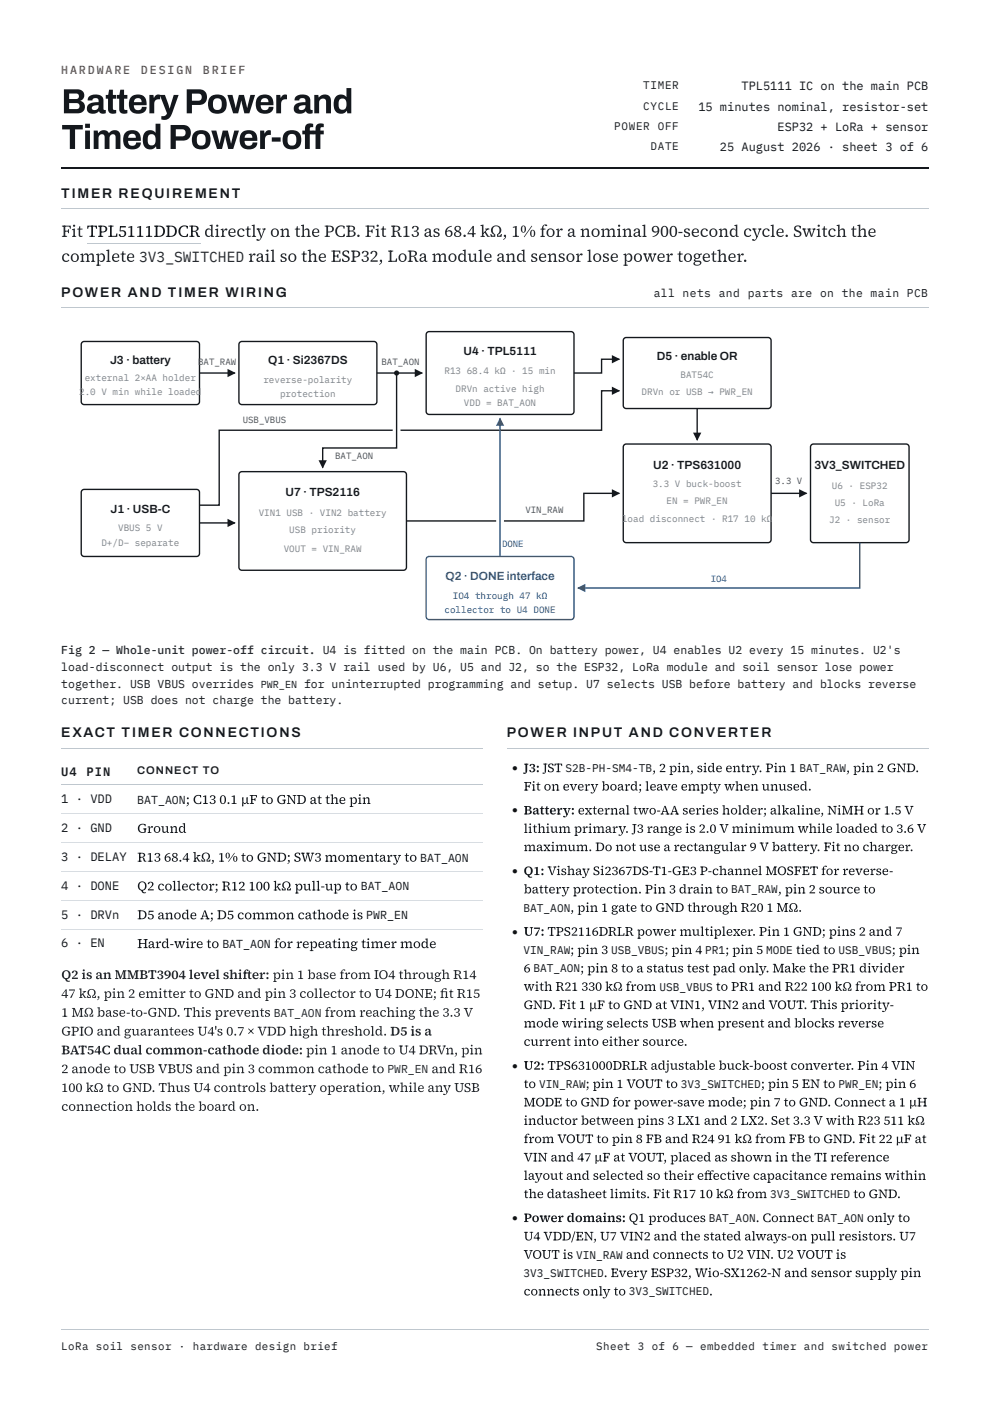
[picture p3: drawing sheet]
<svg xmlns="http://www.w3.org/2000/svg" width="210mm" height="297mm" viewBox="0 0 210 297" stroke-linecap="round" stroke-linejoin="round" font-family="sans-serif">
<defs><g id="words">
<text font-size="3.1" fill="#262a2f" x="29.5" y="55.5">3V3_SWITCHED</text>
<g font-size="3" fill="#14181d">
<text x="13" y="42">TIMER REQUIREMENT</text>
<text x="13" y="63">POWER AND TIMER WIRING</text>
<text x="13" y="156.3">EXACT TIMER CONNECTIONS</text>
<text x="107.5" y="156.3">POWER INPUT AND CONVERTER</text>
</g>
<g font-size="2.7" fill="#101112">
<text x="108.5" y="163.7">•</text>
<text x="108.5" y="172.7">•</text>
<text x="108.5" y="185.5">•</text>
<text x="108.5" y="198.4">•</text>
<text x="108.5" y="226.8">•</text>
<text x="108.5" y="259.1">•</text>
</g>
<g font-size="2.6" fill="#1b1d20">
<text x="13" y="164.5">U4</text>
<text x="18.3" y="164.5">PIN</text>
</g>
<g font-size="2.6" fill="#14181d">
<text x="13" y="170.3">1 · VDD</text>
<text x="13" y="176.4">2 · GND</text>
<text x="13" y="182.5">3 · DELAY</text>
<text x="13" y="188.6">4 · DONE</text>
<text x="13" y="194.7">5 · DRVn</text>
<text x="13" y="200.9">6 · EN</text>
</g>
<g font-size="2.5" fill="#a8481a">
<text x="13" y="15.7">HARDWARE</text>
<text x="29.9" y="15.7">DESIGN</text>
<text x="43.1" y="15.7">BRIEF</text>
</g>
<g font-size="2.5" fill="#14181d">
<text x="148.2" y="23.5">15 minutes nominal, resistor-set</text>
<text x="157.3" y="19.2">TPL5111 IC on the main PCB</text>
<text x="165" y="27.7">ESP32 + LoRa + sensor</text>
<text x="152.8" y="32">25 August 2026 · sheet 3 of 6</text>
<text x="23.4" y="77.2">J3 · battery</text>
<text x="56.9" y="77.2">Q1 · Si2367DS</text>
<text x="98.3" y="75.3">U4 · TPL5111</text>
<text x="139.3" y="76.4">D5 · enable OR</text>
<text x="138.6" y="99.4">U2 · TPS631000</text>
<text x="172.8" y="99.4">3V3_SWITCHED</text>
<text x="60.6" y="105.2">U7 · TPS2116</text>
<text x="23.5" y="108.8">J1 · USB-C</text>
<text x="29.1" y="170.4">BAT_AON</text>
<text x="89.2" y="182.7">BAT_AON</text>
<text x="76.5" y="188.8">BAT_AON</text>
<text x="77.7" y="194.9">PWR_EN</text>
<text x="47.2" y="201">BAT_AON</text>
</g>
<text font-size="2.5" fill="#1c5793" x="94.5" y="123">Q2 · DONE interface</text>
<g font-size="2.4" fill="#1b1d20">
<text x="138.7" y="63">all nets and parts are on the main PCB</text>
<text x="13" y="142.3">load-disconnect output is the only 3.3 V rail used by U6, U5 and J2, so the ESP32, LoRa module and soil sensor lose power</text>
<text x="13" y="145.8">together. USB VBUS overrides</text>
<text x="13" y="149.3">current; USB does not charge the battery.</text>
<text x="29.1" y="164.2">CONNECT TO</text>
</g>
<g font-size="2.4" fill="#262a2f">
<text x="13" y="138.7">Fig 2 — Whole-unit power-off circuit. U4 is fitted on the main PCB. On battery power, U4 enables U2 every 15 minutes. U2's</text>
<text x="58.1" y="215.6">BAT_AON</text>
<text x="82.2" y="227.5">PWR_EN</text>
</g>
<g font-size="2.4" fill="#14181d">
<text x="120" y="163.7">S2B-PH-SM4-TB</text>
<text x="169.6" y="163.7">BAT_RAW</text>
<text x="155.1" y="189.4">BAT_RAW</text>
<text x="111.1" y="193.3">BAT_AON</text>
<text x="111.1" y="202.3">VIN_RAW</text>
<text x="129.7" y="202.3">USB_VBUS</text>
<text x="149.6" y="202.3">PR1</text>
<text x="162.5" y="202.3">MODE</text>
<text x="177.9" y="202.3">USB_VBUS</text>
<text x="113.2" y="206.2">BAT_AON</text>
<text x="139.9" y="210">USB_VBUS</text>
<text x="114.4" y="230.7">VIN_RAW</text>
<text x="144.5" y="230.7">3V3_SWITCHED</text>
<text x="177.9" y="230.7">PWR_EN</text>
<text x="163.4" y="254">3V3_SWITCHED</text>
<text x="150.4" y="259.1">BAT_AON</text>
<text x="173.4" y="259.1">BAT_AON</text>
<text x="122.3" y="266.9">VIN_RAW</text>
<text x="111.1" y="270.8">3V3_SWITCHED</text>
<text x="133.4" y="274.7">3V3_SWITCHED</text>
</g>
<g font-size="2.3" fill="#1b1d20">
<text x="136.5" y="18.9">TIMER</text>
<text x="136.5" y="23.2">CYCLE</text>
<text x="130.3" y="27.5">POWER</text>
<text x="139.6" y="27.5">OFF</text>
<text x="138" y="31.8">DATE</text>
<text x="13" y="286.1">LoRa soil sensor · hardware design brief</text>
<text x="126.5" y="286.1">Sheet 3 of 6 — embedded timer and switched power</text>
</g>
<text font-size="2.1" fill="#1b1d20" x="55.3" y="145.8">PWR_EN for uninterrupted programming and setup. U7 selects USB before battery and blocks reverse</text>
<g font-size="2" fill="#7d868f">
<text x="16.8" y="83.7">2.0 V min while loaded</text>
<text x="18" y="80.8">external 2×AA holder</text>
<text x="55.9" y="81.2">reverse-polarity</text>
<text x="94.3" y="79.3">R13 68.4 kΩ · 15 min</text>
<text x="96.7" y="83.1">DRVn active high</text>
<text x="136.1" y="83.7">DRVn or USB → PWR_EN</text>
<text x="144.4" y="80.1">BAT54C</text>
<text x="59.4" y="84.1">protection</text>
<text x="98.4" y="86">VDD = BAT_AON</text>
<text x="138.5" y="103.3">3.3 V buck-boost</text>
<text x="141.4" y="106.9">EN = PWR_EN</text>
<text x="176.5" y="103.8">U6 · ESP32</text>
<text x="177.1" y="107.3">U5 · LoRa</text>
<text x="25.1" y="112.5">VBUS 5 V</text>
<text x="54.9" y="109.4">VIN1 USB · VIN2 battery</text>
<text x="61.4" y="113">USB priority</text>
<text x="132" y="110.7">load disconnect · R17 10 kΩ</text>
<text x="175.9" y="110.9">J2 · sensor</text>
<text x="21.5" y="115.7">D+/D− separate</text>
<text x="60.2" y="116.9">VOUT = VIN_RAW</text>
</g>
<g font-size="2" fill="#1c5793">
<text x="94.3" y="129.9">collector to U4 DONE</text>
<text x="96.1" y="127">IO4 through 47 kΩ</text>
</g>
<g font-size="1.9" fill="#4b535c">
<text x="42" y="77.4">BAT_RAW</text>
<text x="80.9" y="77.4">BAT_AON</text>
<text x="51.5" y="89.8">USB_VBUS</text>
<text x="71.1" y="97.3">BAT_AON</text>
<text x="164.5" y="102.7">3.3 V</text>
<text x="111.5" y="108.8">VIN_RAW</text>
</g>
<g font-size="1.9" fill="#1c5793">
<text x="106.5" y="115.9">DONE</text>
<text x="150.8" y="123.4">IO4</text>
</g>
</g></defs>
<path d="M13 35.7h184" fill="none" stroke="#14181d" stroke-width=".35"/>
<g fill="#14181d">
<path d="M13.6 18.9h2.9a1.27 1.27 0 0 1 1.4 1 1.27 1.27 0 0 1-.9 1.5 1.35 1.35 0 0 1 1 1.6 1.35 1.35 0 0 1-1.5 1h-2.9zM14.7 21.9v1.2h1.6a.63 .63 0 0 0 .6-.6 .63 .63 0 0 0-.7-.6zM14.7 19.8v1.2h1.4a.58 .58 0 0 0 .6-.6 .58 .58 0 0 0-.5-.6zM18.8 20.6a2.16 2.16 0 0 1 3.1 .2l.1 2.4 .4 .1v.7a1.08 1.08 0 0 1-1.4-.4 1.49 1.49 0 0 1-2.6-.4 1.53 1.53 0 0 1 2-1.5h.5a.68 .68 0 0 0-.5-.9 .68 .68 0 0 0-.8 .5h-1zM19.6 22.6a.54 .54 0 0 0 .1 .7 .54 .54 0 0 0 .7 0l.4-.3 .1-.7-.9 .1zM23.1 19h.8v1.1h.8v.8h-.8l.1 2.2 .1 .2h.6v.7l-.4 .1a1.01 1.01 0 0 1-1.4-1v-2.2h-.5v-.8h.6zM25.5 19h.8v1.1h.7v.8h-.7v2.2l.2 .2h.5v.7l-.3 .1a1.01 1.01 0 0 1-1.4-1v-2.2h-.5v-.8h.5zM28 20.4a1.93 1.93 0 0 1 2.2-.2 1.93 1.93 0 0 1 .9 2.1h-2.7a.87 .87 0 0 0 .7 1 .87 .87 0 0 0 1-.6h1a1.7 1.7 0 0 1-2.4 1.4 2.19 2.19 0 0 1-.7-3.7zM28.7 21l-.3 .7h1.6a.81 .81 0 0 0-.4-.9 .81 .81 0 0 0-.9 .2zM31.7 20.1h.9v.6a1.03 1.03 0 0 1 1.4-.6v.9a.95 .95 0 0 0-1.3 1.1v1.9h-1zM33.9 20.1h1.1l1 2.9 .9-2.9h1l-1.3 3.7a1.75 1.75 0 0 1-2.4 1.5v-.7l.8-.1 .4-.5zM39.6 18.9h2.7a1.66 1.66 0 0 1 1.6 1.7 1.66 1.66 0 0 1-1.7 1.7h-1.5v1.7h-1.1zM40.7 19.9v1.5h1.4a.75 .75 0 0 0 .7-.8 .75 .75 0 0 0-.7-.7zM44.1 22a2.07 2.07 0 0 1 4.1 0 2.07 2.07 0 0 1-4.1 0zM45.4 21.1l-.2 .7a1.08 1.08 0 0 0 .1 1.2 1.08 1.08 0 0 0 1.2 .3 1.55 1.55 0 0 0 0-2.4h-.6zM48.2 20.1h1.1l.7 2.8 .7-2.8h1.1l.6 2.8 .7-2.8h1l-1.2 3.9h-1.1l-.6-2.7-.7 2.7h-1zM54.9 20.4a1.93 1.93 0 0 1 2.2-.2 1.93 1.93 0 0 1 .9 2.1h-2.7a.87 .87 0 0 0 .7 1 .87 .87 0 0 0 1-.6h1a1.7 1.7 0 0 1-2.4 1.4 2.19 2.19 0 0 1-.7-3.7zM55.6 21l-.3 .7h1.7a.81 .81 0 0 0-.5-.9 .81 .81 0 0 0-.9 .2zM58.6 20.1h.9v.6a1.03 1.03 0 0 1 1.4-.6v.9a.95 .95 0 0 0-1.3 1.1v1.9h-1zM62.7 20.6a2.15 2.15 0 0 1 3.1 .2l.1 2.4 .4 .1v.7a1.08 1.08 0 0 1-1.4-.4 1.49 1.49 0 0 1-2.6-.4 1.53 1.53 0 0 1 2-1.5h.5a.68 .68 0 0 0-.5-.9 .68 .68 0 0 0-.8 .5h-1zM63.4 22.6a.54 .54 0 0 0 .2 .7 .54 .54 0 0 0 .7 0l.4-.3 .1-.7-.9 .1zM66.7 20.1h.8l.1 .6a1.45 1.45 0 0 1 1.5-.6 1.45 1.45 0 0 1 1.1 1v2.9h-1v-2.4a.75 .75 0 0 0-.8-.7 .75 .75 0 0 0-.7 .9v2.2h-1zM71.3 20.4a1.56 1.56 0 0 1 2.2 .2v-1.9h1v5.3h-.8l-.1-.5a1.61 1.61 0 0 1-2 .4 1.61 1.61 0 0 1-.8-1.8l.1-.9zM72.1 21.1l-.3 .7a1.07 1.07 0 0 0 .9 1.5 1.3 1.3 0 0 0 .7-1.9 .83 .83 0 0 0-1.3-.3z"/>
<path d="M13.2 26.5h4.4v.9h-1.7v4.2h-1.1v-4.2h-1.6zM18.1 26.2h1v.9h-1zM18.1 27.7h1v3.9h-1zM19.9 27.7h.8l.1 .5a1.4 1.4 0 0 1 2.3 0 1.31 1.31 0 0 1 1.5-.6 1.31 1.31 0 0 1 1 1.3v2.7h-1.1v-2.5a.67 .67 0 0 0-.7-.7 .67 .67 0 0 0-.6 .9v2.3h-1v-2.5a.67 .67 0 0 0-.8-.7 .67 .67 0 0 0-.5 .9v2.3h-1zM26.7 28a1.93 1.93 0 0 1 2.3-.2 1.93 1.93 0 0 1 .9 2.1h-2.7a.87 .87 0 0 0 .7 1 .87 .87 0 0 0 1-.7h1a1.7 1.7 0 0 1-2.4 1.4 2.19 2.19 0 0 1-.8-3.6zM27.4 28.6l-.2 .6h1.6a.81 .81 0 0 0-.4-.8 .81 .81 0 0 0-1 .2zM30.8 28a1.56 1.56 0 0 1 2.2 .1v-1.9h1v5.4h-.8l-.1-.5a1.61 1.61 0 0 1-2 .4 1.61 1.61 0 0 1-.8-1.9l.1-.9zM31.6 28.7l-.3 .6a1.07 1.07 0 0 0 .9 1.5 1.3 1.3 0 0 0 .7-1.9 .83 .83 0 0 0-1.3-.2zM36.2 26.5h2.6a1.66 1.66 0 0 1 1.7 1.7 1.66 1.66 0 0 1-1.7 1.6h-1.5v1.8h-1.1zM37.3 27.4v1.5h1.4a.75 .75 0 0 0 .7-.7 .75 .75 0 0 0-.7-.8zM40.6 29.6a2.1 2.1 0 0 1 4.2 0 2.1 2.1 0 0 1-4.2 0zM42 28.6l-.2 .7a1.08 1.08 0 0 0 .1 1.2 1.08 1.08 0 0 0 1.2 .3 1.55 1.55 0 0 0 0-2.3l-.6-.1zM44.8 27.7h1.1l.7 2.7 .7-2.7h1l.7 2.7 .7-2.7h1l-1.2 3.9h-1.1l-.6-2.7-.7 2.7h-1.1zM51.4 28a1.93 1.93 0 0 1 2.3-.2 1.93 1.93 0 0 1 .9 2.1h-2.7a.87 .87 0 0 0 .7 1 .87 .87 0 0 0 1-.7h1a1.7 1.7 0 0 1-2.4 1.4 2.19 2.19 0 0 1-.8-3.6zM52.2 28.6l-.3 .6h1.6a.81 .81 0 0 0-.4-.8 .81 .81 0 0 0-.9 .2zM55.2 27.7h.8l.1 .6a1.03 1.03 0 0 1 1.4-.6v.9a.94 .94 0 0 0-1.3 1v2h-1zM57.7 29.1h1.8v.9h-1.8zM59.9 29.6a2.07 2.07 0 0 1 4.1 0 2.07 2.07 0 0 1-4.1 0zM61.3 28.6l-.3 .7a1.08 1.08 0 0 0 .2 1.2 1.08 1.08 0 0 0 1.1 .3 1.55 1.55 0 0 0 0-2.3l-.6-.1zM65 26.4l.5-.2 .9 .1v.7h-.5l-.2 .3v.4h.7v.8h-.7v3.1h-1v-3.1h-.6v-.8h.6v-.8zM67.3 26.4l.5-.2 .9 .1v.7h-.5l-.2 .3v.4h.7v.8h-.7v3.1h-1.1v-3.1h-.5v-.8h.5l.1-.8z"/>
</g>
<path d="M13 44.2h184" fill="none" stroke="#bfc7ce" stroke-width=".21"/>
<path d="M13.1 50h1.1v.2h-1.1zM13.5 47.8h.4v2.4h-.4zM13.7 48.9h.8v.2h-.8zM14.5 48.6h.1v.8h-.1zM13.1 47.8h.6v.3l-.6-.1zM13.7 47.8h1.3v.7h-.2l-.1-.6 .2 .1h-1.2zM15.3 50h.9v.2h-.9zM15.3 48.6l.6-.1v1.7h-.3v-1.4h-.3zM15.5 47.9a.23 .23 0 0 1 .4 0 .23 .23 0 0 1-.4 0zM16.9 48.5h.6v.2h-.6zM16.8 48h.2v1.8a.27 .27 0 0 0 .2 .2 .27 .27 0 0 0 .3-.1v.2a.52 .52 0 0 1-.7 .1 .52 .52 0 0 1-.1-.7v-.8h-.3v-.2h.4l-.1 .1z" fill="#262a2f"/>
<path d="M18.4 51.5h24.1" fill="none" stroke="#bfc7ce" stroke-width=".21"/>
<path d="M19 50h1.1v.2h-1.1zM19.4 47.8h.3v2.4h-.3zM18.5 47.8h2.1v.7h-.2l-.2-.6 .2 .1h-1.7l.1-.1-.1 .6h-.2zM20.8 50h1.1v.2h-1.1zM21.1 47.8h.4v2.4h-.4zM21.4 47.8a.96 .96 0 0 1 1.3 .9l-.4 .5-1 .1v-.2h.4a.54 .54 0 0 0 .7-.5 .54 .54 0 0 0-.7-.6h-.3zM20.8 47.8h.5v.3l-.5-.1zM23 50h.5v.2h-.5zM23.3 47.8h.4v2.4h-.4zM23.5 50h1.2l-.1 .1 .1-.6h.2v.7h-1.4zM23 47.8h1.1v.2h-1.1zM25.5 47.9h1.2v.3h-1.2l.1-.2-.1 .9a.78 .78 0 0 1 1.1 .1 .78 .78 0 0 1 0 1.1 .78 .78 0 0 1-1.1 .1l-.2-.2-.1-.3h.3l.2 .4-.2-.1a.57 .57 0 0 0 .8-.1 .57 .57 0 0 0 0-.7 .57 .57 0 0 0-.8-.1l-.1-.1zM27.2 50h1.3v.2h-1.3zM27.2 48.1l.9-.2v2.3h-.4v-2l-.5 .1zM29.1 50h1.3v.2h-1.3zM29.1 48.1l.8-.2v2.3h-.3v-2l-.5 .1zM31 50h1.3v.2h-1.3zM31 48.1l.8-.2v2.3h-.3v-2l-.5 .1zM32.7 50h.5v.2h-.5zM33 47.8h.4v2.4h-.4zM33.3 47.8a1.27 1.27 0 0 1 1.7 1.2 1.27 1.27 0 0 1-1.7 1.2v-.2a1.04 1.04 0 0 0 1.3-1 1.04 1.04 0 0 0-1.3-1zM32.7 47.8h.5v.3l-.5-.1zM35.2 50h.5v.2h-.5zM35.5 47.8h.4v2.4h-.4zM35.8 47.8a1.27 1.27 0 0 1 1.7 1.2 1.27 1.27 0 0 1-1.7 1.2v-.2a1.04 1.04 0 0 0 1.3-1 1.04 1.04 0 0 0-1.3-1zM35.2 47.8h.5v.3l-.5-.1zM38.2 48.1a1.44 1.44 0 0 1 1.6-.1l.1 .5h-.3l-.1-.5h.3v.2a.99 .99 0 0 0-1.5 .9 .99 .99 0 0 0 1.5 .8v.2h-.2l.1-.5h.2v.5a1.29 1.29 0 0 1-1.7-.2 1.29 1.29 0 0 1 0-1.8zM40.2 50h1v.2h-1zM40.5 47.8h.4v2.4h-.4zM40.8 47.8h.5a.63 .63 0 0 1 .8 .5 .63 .63 0 0 1-.7 .7l.4 .2 .3 .9-.1-.1h.4v.2h-.5l-.5-1-.7-.1v-.2h.5a.46 .46 0 0 0 .6-.4 .46 .46 0 0 0-.6-.5h-.4zM40.2 47.8h.5v.3l-.5-.1z" fill="#14181d"/>
<g fill="#262a2f">
<path d="M104.5 48.1a1.06 1.06 0 0 1 1.7 .1 1.06 1.06 0 0 1-.6 1.6l.1 .3-.2-.1h.8l-.2 .1 .2-.5h.2l-.1 .6h-.9l-.1-.5a.84 .84 0 0 0 .6-1.2 .84 .84 0 0 0-1.3-.3 1.02 1.02 0 0 0 .4 1.5v.5h-1l-.1-.6h.2l.2 .5-.2-.1h.8l-.1 .1v-.3a1.01 1.01 0 0 1-.4-1.7z"/>
<path d="M43.7 48.7a.66 .66 0 0 1 .7-.3 .66 .66 0 0 1 .5 .6 .59 .59 0 0 0-.8-.3 .59 .59 0 0 0-.2 .9 .52 .52 0 0 0 .4 .4 .52 .52 0 0 0 .6-.3 .74 .74 0 0 1-1 .5 .74 .74 0 0 1-.4-1zM44.5 47.7l.6-.1v2.4h.3v.2h-.6v-2.3h-.3zM45.7 50h.8v.2h-.8zM45.6 48.6l.7-.1v1.7h-.4v-1.4h-.3zM45.9 47.9a.23 .23 0 0 1 .4 0 .23 .23 0 0 1-.4 0zM46.8 50h1v.2h-1zM46.8 48.6l.6-.1 .1 1.7h-.4v-1.4h-.3zM47.7 48.6a.27 .27 0 0 1 .4-.2 .27 .27 0 0 1 0 .4l-.4-.1h.2l-.5 .5v-.2zM48.7 48.6a.73 .73 0 0 1 .9-.1 .73 .73 0 0 1 .4 .9h-1.4v-.2l1-.1a.44 .44 0 0 0-.4-.5 .44 .44 0 0 0-.4 .5 .65 .65 0 0 0 .2 .8 .65 .65 0 0 0 .9-.1l.1 .1a.9 .9 0 0 1-1.4 .1 .9 .9 0 0 1 .1-1.4zM50.6 48.6a.67 .67 0 0 1 .7-.2 .67 .67 0 0 1 .5 .6h-.2l-.2-.5 .2 .2a.66 .66 0 0 0-1 .7 .66 .66 0 0 0 1.1 .4l.2 .1a.89 .89 0 0 1-1.4 .1 .89 .89 0 0 1 .1-1.4zM52.6 48.5h.6v.2h-.6zM52.5 48h.2v1.8a.27 .27 0 0 0 .2 .2 .27 .27 0 0 0 .3-.1v.2a.52 .52 0 0 1-.7 .1 .52 .52 0 0 1-.1-.7v-.8h-.3v-.2h.4l-.1 .1zM53.4 50h.9v.2h-.9zM53.4 47.7l.6-.1v2.6h-.3v-2.3h-.3zM56 48.5h.3l-.7 1.7a.79 .79 0 0 1-1.2 .7 .23 .23 0 0 1 .3-.2 .23 .23 0 0 1 .2 .3l.6-.8zM54.6 48.5h.3l.7 1.6-.2 .4zM54.4 48.5h.9v.1h-.9zM55.6 48.5h.8v.1h-.8zM57.4 49.4a.9 .9 0 0 1 1.8 0 .9 .9 0 0 1-1.8 0zM57.9 48.8a.7 .7 0 0 0-.1 .8 .7 .7 0 0 0 .8 .4 .71 .71 0 0 0 .3-.9 .71 .71 0 0 0-.9-.4zM59.5 50h.9v.2h-.9zM59.5 48.6l.5-.1 .1 1.7h-.3v-1.4h-.3zM60.7 50h.8v.2h-.8zM60 48.8h.1a.59 .59 0 0 1 .7-.4 .59 .59 0 0 1 .5 .6v1.2h-.4v-.4a.96 .96 0 0 0-.3-1.1l-.5 .2zM63 48.5h.7v.2h-.7zM63 48h.2v1.8a.27 .27 0 0 0 .1 .2 .27 .27 0 0 0 .3-.1l.1 .2a.52 .52 0 0 1-.7 .1 .52 .52 0 0 1-.1-.7v-.8h-.4v-.2h.5l-.1 .1zM63.9 50h.9v.2h-.9zM63.9 47.7l.6-.1v2.6h-.3v-2.3h-.3zM65.1 50h.8v.2h-.8zM64.4 48.8h.1a.58 .58 0 0 1 .7-.4 .58 .58 0 0 1 .5 .6v1.2h-.4v-.4a.96 .96 0 0 0-.3-1.1l-.5 .2zM66.5 48.6a.73 .73 0 0 1 .9-.1 .73 .73 0 0 1 .3 .9h-1.3v-.2l1-.1a.44 .44 0 0 0-.4-.5 .44 .44 0 0 0-.5 .5 .65 .65 0 0 0 .3 .8 .65 .65 0 0 0 .8-.1l.2 .1a.9 .9 0 0 1-1.4 .1 .9 .9 0 0 1 .1-1.4zM68.9 50h1.1v.2h-1.1zM69.2 47.8h.4v2.4h-.4zM69.5 47.8a.96 .96 0 0 1 1.3 .9l-.4 .5-1 .1v-.2h.4a.54 .54 0 0 0 .7-.5 .54 .54 0 0 0-.7-.6h-.3zM68.9 47.8h.5v.3l-.5-.1zM71.5 48.1a1.44 1.44 0 0 1 1.6-.1v.5h-.2l-.1-.5h.2v.2a.99 .99 0 0 0-1.5 .9 .99 .99 0 0 0 1.6 .8v.2h-.3l.1-.5h.3l-.1 .5a1.29 1.29 0 0 1-1.7-.2 1.29 1.29 0 0 1 .1-1.8zM73.4 50h.5v.2h-.5zM73.8 47.8h.4v2.4h-.4zM74 47.8h.5a.59 .59 0 0 1 .8 .5 .59 .59 0 0 1-.7 .7 .63 .63 0 0 1 .9 .5 .63 .63 0 0 1-.8 .7h-.7v-.2h.4a.5 .5 0 0 0 .7-.5 .5 .5 0 0 0-.7-.4h-.4v-.2h.4a.45 .45 0 0 0 .6-.4 .45 .45 0 0 0-.6-.5h-.4zM73.4 47.8h.5v.3l-.5-.1zM75.8 50a.25 .25 0 0 1 .5 0 .25 .25 0 0 1-.5 0zM77.6 50h1v.2h-1zM77.9 47.8h.4v2.4h-.4zM78.1 48.9h.8v.2h-.8zM78.9 48.6h.2v.8h-.2zM77.6 47.8h.5v.3l-.5-.1zM78.1 47.8h1.3l.1 .7h-.3l-.1-.6 .2 .1h-1.2zM79.7 50h.9v.2h-.9zM79.7 48.6l.6-.1v1.7h-.3v-1.4h-.3zM79.9 47.9a.25 .25 0 0 1 .5 0 .25 .25 0 0 1-.5 0zM81.3 48.5h.6v.2h-.6zM81.2 48h.2v1.8a.27 .27 0 0 0 .2 .2 .27 .27 0 0 0 .3-.1v.2a.52 .52 0 0 1-.6 .1 .52 .52 0 0 1-.2-.7v-.8h-.3v-.2h.4l-.1 .1zM83 50h1v.2h-1zM83.3 47.8h.4v2.4h-.4zM83.5 47.8h.5a.63 .63 0 0 1 .9 .5 .63 .63 0 0 1-.7 .7l.4 .2 .3 .9-.1-.1h.4v.2h-.5l-.5-1-.7-.1v-.2h.5a.46 .46 0 0 0 .6-.4 .46 .46 0 0 0-.6-.5h-.5zM83 47.8h.5v.3l-.5-.1zM85.6 50h1.3v.2h-1.3zM85.6 48.1l.8-.2v2.3h-.3v-2l-.5 .1zM87.5 48.1a.68 .68 0 0 1 .9-.2 .68 .68 0 0 1 .2 .9l-.4 .2a.64 .64 0 0 1 .7 .7 .64 .64 0 0 1-.9 .6 .45 .45 0 0 1-.5-.1 .45 .45 0 0 1-.1-.5h.2l.2 .4-.2-.1a.54 .54 0 0 0 .9-.3 .54 .54 0 0 0-.7-.6v-.2a.49 .49 0 0 0 .7-.5 .49 .49 0 0 0-.8-.3l.1-.1v.2a.2 .2 0 0 1-.2 .3 .2 .2 0 0 1-.2-.2zM90.2 49.5l1-.4v.1l-.4 .2a.37 .37 0 0 0-.4 .2 .37 .37 0 0 0 .2 .4 .37 .37 0 0 0 .5-.2l.1-.1v.2h-.1a.51 .51 0 0 1-.7 .3 .51 .51 0 0 1-.2-.7zM90.2 48.7a.68 .68 0 0 1 .7-.3 .68 .68 0 0 1 .5 .6v.9l.3 .1a.31 .31 0 0 1-.4 .2 .31 .31 0 0 1-.2-.4v-.8a.44 .44 0 0 0-.2-.4 .44 .44 0 0 0-.5 .1l.1-.2v.4a.19 .19 0 0 1-.2 .2 .19 .19 0 0 1-.2-.2zM92.2 48.6l.5-.2 .4 .1 .1 .5h-.2l-.1-.4 .1 .1a.34 .34 0 0 0-.5-.1 .34 .34 0 0 0 0 .5 .64 .64 0 0 1 .6 .3 .64 .64 0 0 1 0 .7l-.5 .2-.5-.1-.1-.5h.2l.1 .4h-.2l.1-.1a.4 .4 0 0 0 .5 .1 .4 .4 0 0 0 .2-.5l-.1-.1a.62 .62 0 0 1-.7-.2 .62 .62 0 0 1 .1-.7zM94.8 48.4l.6-.4 .5-.1v.1a1.21 1.21 0 0 0-1 .8 1.21 1.21 0 0 0 .2 1.3 .52 .52 0 0 0 .5-.8 .52 .52 0 0 0-.9-.1 .71 .71 0 0 1 1.3-.1 .71 .71 0 0 1-.6 1.1 1.05 1.05 0 0 1-1-.7 1.05 1.05 0 0 1 .4-1.1zM96.6 48a.63 .63 0 0 1 .9-.1 .63 .63 0 0 1 .1 .9l-.5 .2a.46 .46 0 0 0 .4-.6 .46 .46 0 0 0-.7-.2 .58 .58 0 0 0 0 .6 .58 .58 0 0 0 .6 .2 .66 .66 0 0 1 .4 .9 .66 .66 0 0 1-.9 .3 .59 .59 0 0 1-.6-.7 .59 .59 0 0 1 .8-.4 .49 .49 0 0 0-.5 .5 .49 .49 0 0 0 .5 .5 .49 .49 0 0 0 .5-.5l-.3-.3a.88 .88 0 0 1-.8-1.1zM98.3 50a.25 .25 0 0 1 .5 0 .25 .25 0 0 1-.5 0zM100.3 47.9h.2v2.4h-.3l-.1-2.1h.2l-1 1.3 .1-.2 1.5 .1v.3h-1.7v-.2zM102 50h.9v.2h-.9zM101.9 47.7l.7-.1v2.6h-.4v-2.3h-.3zM102.4 49.4l1-.9h.3l-1.3 1.2zM103 49l.9 1.2h-.5l-.6-1zM102.9 48.5h.9v.1h-.9z"/>
<path d="M106.9 49.8l.4 .1a.8 .8 0 0 1-.5 1l-.1-.2 .5-.5a.23 .23 0 0 1-.3-.1 .23 .23 0 0 1 0-.3zM108.8 50h1.3v.2h-1.3zM108.8 48.1l.8-.2v2.3h-.3v-2l-.5 .1zM110.7 48a.61 .61 0 0 1 .8 0 .61 .61 0 0 1 .1 .8 .56 .56 0 0 1-.7 .5 .56 .56 0 0 1-.4-.7zM110.9 48l-.1 .2a.66 .66 0 0 0 .3 1l.2-.3a.65 .65 0 0 0-.3-.9zM112.8 47.8l.1 .1-1.6 2.4-.2-.1zM112.6 48.9a.61 .61 0 0 1 .8 0 .61 .61 0 0 1 .1 .8 .56 .56 0 0 1-.6 .5 .56 .56 0 0 1-.4-.7zM112.9 48.9l-.1 .2a.66 .66 0 0 0 .3 1l.1-.2a.65 .65 0 0 0-.3-1zM114.7 50h.9v.2h-.9zM115.3 47.8a.42 .42 0 0 1 .4-.3 .42 .42 0 0 1 .4 .4h-.3l-.3-.2-.1 .2-.1 2.3h-.3v-1.5h-.3v-.2h.3v.1zM115.1 48.5h.6v.2h-.6zM115.9 49.4a.9 .9 0 0 1 1.8 0 .9 .9 0 0 1-1.8 0zM116.4 48.8a.7 .7 0 0 0-.1 .8 .7 .7 0 0 0 .8 .4 .71 .71 0 0 0 .3-.9 .71 .71 0 0 0-.9-.4zM118 50h.9v.2h-.9zM118 48.6l.5-.1 .1 1.7h-.3v-1.4h-.3zM118.8 48.6a.27 .27 0 0 1 .4-.2 .27 .27 0 0 1 .1 .4l-.4-.1h.1l-.4 .5-.1-.2zM120.6 49.5l1-.4v.1l-.3 .2a.37 .37 0 0 0-.5 .2 .37 .37 0 0 0 .2 .4 .37 .37 0 0 0 .5-.2l.1-.1v.2h-.1a.51 .51 0 0 1-.7 .3 .51 .51 0 0 1-.2-.7zM120.6 48.7a.68 .68 0 0 1 .7-.3 .68 .68 0 0 1 .5 .6v.9l.3 .1a.31 .31 0 0 1-.4 .2 .31 .31 0 0 1-.2-.4v-.8a.44 .44 0 0 0-.2-.4 .44 .44 0 0 0-.5 .1l.1-.2v.4a.19 .19 0 0 1-.2 .2 .19 .19 0 0 1-.2-.2zM123.2 50h.9v.2h-.9zM123.2 48.6l.5-.1 .1 1.7h-.3v-1.4h-.3zM124.4 50h.8v.2h-.8zM123.7 48.8h.1a.59 .59 0 0 1 .7-.4 .59 .59 0 0 1 .5 .6v1.2h-.4v-.4a.96 .96 0 0 0-.3-1.1l-.5 .2zM125.5 49.4a.9 .9 0 0 1 1.8 0 .9 .9 0 0 1-1.8 0zM126 48.8a.7 .7 0 0 0-.2 .8 .7 .7 0 0 0 .8 .4 .71 .71 0 0 0 .3-.9 .71 .71 0 0 0-.8-.4zM127.5 50h.9v.2h-.9zM127.5 48.6l.6-.1v1.7h-.3v-1.4h-.3zM128.7 50h.8v.2h-.8zM128.1 48.8h.1a.57 .57 0 0 1 .6-.4 .57 .57 0 0 1 .5 .6v1.2h-.4v-.4a.98 .98 0 0 0-.2-1.1l-.6 .2zM129.8 50h.9v.2h-.9zM129.2 48.8h.1a.58 .58 0 0 1 .6-.4 .58 .58 0 0 1 .5 .6v1.2h-.3v-.4a.97 .97 0 0 0-.3-1.1l-.6 .2zM130.9 50h.9v.2h-.9zM130.9 48.6l.6-.1v1.7h-.3v-1.4h-.3zM131.1 47.9a.25 .25 0 0 1 .5 0 .25 .25 0 0 1-.5 0zM132.1 50h.9v.2h-.9zM132.1 48.6l.5-.1 .1 1.7h-.3v-1.4h-.3zM133.3 50h.8v.2h-.8zM132.6 48.8h.1a.59 .59 0 0 1 .7-.4 .59 .59 0 0 1 .4 .6l.1 1.2h-.4v-.4a.96 .96 0 0 0-.3-1.1l-.5 .2zM134.5 49.5l1.1-.4v.1l-.4 .2a.37 .37 0 0 0-.5 .2 .37 .37 0 0 0 .3 .4 .37 .37 0 0 0 .4-.2l.1-.1v.2h-.1a.51 .51 0 0 1-.7 .3 .51 .51 0 0 1-.2-.7zM134.5 48.7a.68 .68 0 0 1 .8-.3 .68 .68 0 0 1 .5 .6v.9l.3 .1a.31 .31 0 0 1-.4 .2 .31 .31 0 0 1-.2-.4v-.8a.44 .44 0 0 0-.3-.4 .44 .44 0 0 0-.5 .1l.2-.2-.1 .4a.19 .19 0 0 1-.1 .2 .19 .19 0 0 1-.3-.2zM136.3 50h.9v.2h-.9zM136.3 47.7l.6-.1v2.6h-.3v-2.3h-.3zM138.5 48.1a.95 .95 0 0 1 1.3 .2 .95 .95 0 0 1-.2 1.3l-.7 .5-.4 .2-.1-.2a1.2 1.2 0 0 0 1.1-.8 1.2 1.2 0 0 0-.3-1.2 .53 .53 0 0 0-.5 .7 .53 .53 0 0 0 .9 .1 .7 .7 0 0 1-1.1 .3 .7 .7 0 0 1 0-1.1zM140.4 48.1a.83 .83 0 0 1 1.1 0 .83 .83 0 0 1 .3 1 .83 .83 0 0 1-.4 1 .83 .83 0 0 1-1-.2 1.9 1.9 0 0 1 0-1.8zM140.7 48.2l-.2 1a.52 .52 0 0 0 .1 .7 .52 .52 0 0 0 .7 0l.1-1a.52 .52 0 0 0-.1-.6 .52 .52 0 0 0-.6-.1zM142.3 48.1a.84 .84 0 0 1 1.1 0 .84 .84 0 0 1 .3 1 .85 .85 0 0 1-.3 1 .85 .85 0 0 1-1.1-.1 1.81 1.81 0 0 1 0-1.9zM142.6 48.2l-.2 1a.52 .52 0 0 0 .1 .7 .52 .52 0 0 0 .6 0l.2-1a.52 .52 0 0 0-.1-.6 .52 .52 0 0 0-.6-.1zM143.9 49.2h.9v.2h-.9zM145.3 48.6l.5-.2 .4 .1 .1 .5h-.2l-.1-.4 .2 .1a.34 .34 0 0 0-.5-.1 .34 .34 0 0 0-.1 .5 .64 .64 0 0 1 .7 .3 .64 .64 0 0 1-.1 .7l-.5 .2-.5-.1-.1-.5h.2l.1 .4h-.2l.1-.1a.4 .4 0 0 0 .5 .1 .4 .4 0 0 0 .2-.5l-.1-.1a.62 .62 0 0 1-.6-.2 .62 .62 0 0 1 0-.7zM147 48.6a.73 .73 0 0 1 .9-.1 .73 .73 0 0 1 .4 .9h-1.4v-.2l1.1-.1a.44 .44 0 0 0-.5-.5 .44 .44 0 0 0-.4 .5 .65 .65 0 0 0 .2 .8 .65 .65 0 0 0 .9-.1l.1 .1a.9 .9 0 0 1-1.4 .1 .9 .9 0 0 1 .1-1.4zM148.9 48.6a.67 .67 0 0 1 .7-.2 .67 .67 0 0 1 .5 .6h-.2l-.2-.5 .2 .2a.66 .66 0 0 0-.9 .7 .66 .66 0 0 0 1.1 .4l.1 .1a.89 .89 0 0 1-1.4 .1 .89 .89 0 0 1 .1-1.4zM150.5 49.4a.9 .9 0 0 1 1.8 0 .9 .9 0 0 1-1.8 0zM151 48.8a.7 .7 0 0 0-.2 .8 .7 .7 0 0 0 .8 .4 .71 .71 0 0 0 .3-.9 .71 .71 0 0 0-.8-.4zM152.5 50h.9v.2h-.9zM152.5 48.6l.6-.1v1.7h-.3v-1.4h-.3zM153.7 50h.9v.2h-.9zM153.1 48.8h.1a.59 .59 0 0 1 .6-.4 .59 .59 0 0 1 .5 .6v1.2h-.3v-.4a.96 .96 0 0 0-.4-1.1l-.5 .2zM155 48.7a.66 .66 0 0 1 .7-.3 .66 .66 0 0 1 .5 .6 .59 .59 0 0 0-.8-.3 .59 .59 0 0 0-.2 .9 .52 .52 0 0 0 .4 .4 .52 .52 0 0 0 .6-.3 .74 .74 0 0 1-1 .5 .74 .74 0 0 1-.4-1zM155.8 47.7l.6-.1v2.4h.3v.2h-.5l-.1-2.3h-.3zM158.1 48.6a.67 .67 0 0 1 .8-.2 .67 .67 0 0 1 .4 .6h-.2l-.2-.5 .2 .2a.66 .66 0 0 0-.9 .7 .66 .66 0 0 0 1.1 .4l.1 .1a.89 .89 0 0 1-1.4 .1 .89 .89 0 0 1 .1-1.4zM161.2 48.5h.2l-.7 1.7a.79 .79 0 0 1-1.1 .7 .23 .23 0 0 1 .2-.2 .23 .23 0 0 1 .3 .3l.5-.8zM159.7 48.5h.4l.6 1.6-.2 .4zM159.6 48.5h.9v.1h-.9zM160.8 48.5h.8v.1h-.8zM162 48.6a.67 .67 0 0 1 .7-.2 .67 .67 0 0 1 .5 .6h-.2l-.2-.5 .2 .2a.66 .66 0 0 0-.9 .7 .66 .66 0 0 0 1.1 .4l.1 .1a.89 .89 0 0 1-1.4 .1 .89 .89 0 0 1 .1-1.4zM163.5 50h.9v.2h-.9zM163.5 47.7l.6-.1v2.6h-.3v-2.3h-.3zM165 48.6a.73 .73 0 0 1 .9-.1 .73 .73 0 0 1 .3 .9h-1.3v-.2l1-.1a.44 .44 0 0 0-.4-.5 .44 .44 0 0 0-.4 .5 .65 .65 0 0 0 .2 .8 .65 .65 0 0 0 .9-.1l.1 .1a.9 .9 0 0 1-1.4 .1 .9 .9 0 0 1 .1-1.4zM166.7 50a.25 .25 0 0 1 .5 0 .25 .25 0 0 1-.5 0zM168.7 48l.8-.2 .4 .2v.5h-.2l-.1-.6 .2 .1v.2a.5 .5 0 0 0-.7-.2 .5 .5 0 0 0-.2 .6l.2 .1a.82 .82 0 0 1 .8 .5 .82 .82 0 0 1-.1 .9 1.36 1.36 0 0 1-1.4 0v-.5h.3l.1 .5-.3-.1v-.2l.3 .2a.49 .49 0 0 0 .7 0 .49 .49 0 0 0 0-.7h-.1a.81 .81 0 0 1-.8-.5 .81 .81 0 0 1 .1-.8zM170.3 48.5h.4l.4 1.5 .5-1.5h.2l.5 1.5 .4-1.5h.2l-.6 1.7h-.3l-.4-1.3-.4 1.3h-.3zM170.2 48.5h.8v.1h-.8zM171.3 48.5h.8v.1h-.8zM172.3 48.5h.8v.1h-.8zM173.3 50h.9v.2h-.9zM173.3 48.6l.6-.1v1.7h-.3v-1.4h-.3zM173.5 47.9a.23 .23 0 0 1 .4 0 .23 .23 0 0 1-.4 0zM174.8 48.5h.7v.2h-.7zM174.8 48h.2v1.8a.27 .27 0 0 0 .2 .2 .27 .27 0 0 0 .3-.1v.2a.52 .52 0 0 1-.7 .1 .52 .52 0 0 1-.1-.7v-.8h-.3v-.2h.4l-.1 .1zM176 48.6a.67 .67 0 0 1 .8-.2 .67 .67 0 0 1 .4 .6h-.2l-.2-.5 .2 .2a.66 .66 0 0 0-.9 .7 .66 .66 0 0 0 1.1 .4l.1 .1a.89 .89 0 0 1-1.4 .1 .89 .89 0 0 1 .1-1.4zM177.5 50h.9v.2h-.9zM177.5 47.7l.6-.1v2.6h-.3v-2.3h-.3zM178.7 50h.9v.2h-.9zM178.1 48.8h.1a.58 .58 0 0 1 .6-.4 .58 .58 0 0 1 .5 .6v1.2h-.3v-.4a.95 .95 0 0 0-.3-1.1l-.6 .2zM181 48.5h.7v.2h-.7zM181 48h.2v1.8a.27 .27 0 0 0 .2 .2 .27 .27 0 0 0 .3-.1v.2a.52 .52 0 0 1-.7 .1 .52 .52 0 0 1-.1-.7v-.8h-.3v-.2h.4l-.1 .1zM181.9 50h.9v.2h-.9zM181.9 47.7l.6-.1v2.6h-.3v-2.3h-.3zM183.1 50h.9v.2h-.9zM182.5 48.8h.1a.58 .58 0 0 1 .6-.4 .58 .58 0 0 1 .5 .6v1.2h-.3v-.4a.95 .95 0 0 0-.3-1.1l-.6 .2zM184.5 48.6a.73 .73 0 0 1 .9-.1 .73 .73 0 0 1 .3 .9h-1.3v-.2l1-.1a.44 .44 0 0 0-.4-.5 .44 .44 0 0 0-.4 .5 .65 .65 0 0 0 .2 .8 .65 .65 0 0 0 .9-.1l.1 .1a.9 .9 0 0 1-1.4 .1 .9 .9 0 0 1 .1-1.4z"/>
<path d="M13.5 53.9a.67 .67 0 0 1 .7-.2 .67 .67 0 0 1 .5 .6h-.3l-.2-.5 .2 .2a.66 .66 0 0 0-.9 .7 .66 .66 0 0 0 1.1 .3l.1 .2a.89 .89 0 0 1-1.3 .1 .89 .89 0 0 1 .1-1.4zM15 54.6a.9 .9 0 0 1 1.8 0 .9 .9 0 0 1-1.8 0zM15.5 54.1a.7 .7 0 0 0-.1 .8 .7 .7 0 0 0 .7 .4 .71 .71 0 0 0 .3-.9 .71 .71 0 0 0-.8-.4zM17.1 55.3h.8v.2h-.8zM17 53.9l.6-.1 .1 1.7h-.4v-1.4h-.3zM18.2 55.3h.9v.2h-.9zM17.6 54.1h.1a.57 .57 0 0 1 .6-.4 .57 .57 0 0 1 .5 .6v1.2h-.3v-.4a.98 .98 0 0 0-.3-1.1l-.6 .2zM19.3 55.3h.9v.2h-.9zM18.7 54.1h.1a.58 .58 0 0 1 .7-.4 .58 .58 0 0 1 .4 .6v1.2h-.3v-.4a.97 .97 0 0 0-.3-1.1l-.6 .2zM20.4 56.1h.9v.2h-.9zM20.4 53.9l.5-.1 .1 2.5h-.3v-2.2h-.3zM20.9 54.1h.1a.73 .73 0 0 1 1-.3 .73 .73 0 0 1 .3 1 .67 .67 0 0 1-.5 .7 .67 .67 0 0 1-.8-.3h-.1v-.3a.58 .58 0 0 0 .8 .4 .58 .58 0 0 0 .2-.9 .54 .54 0 0 0-.4-.4 .54 .54 0 0 0-.6 .3zM22.6 55.3h.9v.2h-.9zM22.5 53l.7-.1v2.6h-.4v-2.3h-.3zM24 53.9a.73 .73 0 0 1 1-.1 .73 .73 0 0 1 .3 .9h-1.3v-.2l1-.1a.44 .44 0 0 0-.4-.5 .44 .44 0 0 0-.5 .5 .65 .65 0 0 0 .3 .8 .65 .65 0 0 0 .8-.1h.1a.9 .9 0 0 1-1.3 .2 .9 .9 0 0 1 0-1.4zM26 53.8h.7v.2h-.7zM26 53.3h.2v1.7a.27 .27 0 0 0 .1 .3 .27 .27 0 0 0 .3-.1l.1 .2a.52 .52 0 0 1-.7 .1 .52 .52 0 0 1-.1-.7v-.8h-.3v-.2l.4-.1-.1 .1zM27.2 53.9a.73 .73 0 0 1 .9-.1 .73 .73 0 0 1 .3 .9h-1.3v-.2l1-.1a.44 .44 0 0 0-.4-.5 .44 .44 0 0 0-.4 .5 .65 .65 0 0 0 .2 .8 .65 .65 0 0 0 .9-.1h.1a.9 .9 0 0 1-1.4 .2 .9 .9 0 0 1 .1-1.4z"/>
<path d="M52.8 55.3h1v.2h-1zM52.8 53.9l.6-.1v1.7h-.3v-1.4h-.3zM53.7 53.9a.27 .27 0 0 1 .4-.2 .27 .27 0 0 1 0 .4l-.4-.1h.2l-.5 .5v-.3zM54.5 54.8l1.1-.4v.1l-.4 .1a.37 .37 0 0 0-.5 .3 .37 .37 0 0 0 .3 .4 .37 .37 0 0 0 .4-.2l.1-.1 .1 .2h-.2a.51 .51 0 0 1-.7 .3 .51 .51 0 0 1-.2-.7zM54.5 54a.68 .68 0 0 1 .8-.3 .68 .68 0 0 1 .5 .6v.9l.3 .1a.31 .31 0 0 1-.4 .2 .31 .31 0 0 1-.2-.4v-.8a.44 .44 0 0 0-.3-.4 .44 .44 0 0 0-.4 .1l.1-.2-.1 .3a.19 .19 0 0 1-.1 .2 .19 .19 0 0 1-.2-.1zM56.3 55.3h.9v.2h-.9zM56.3 53.9l.6-.1v1.7h-.3v-1.4h-.3zM56.5 53.1a.25 .25 0 0 1 .5 0 .25 .25 0 0 1-.5 0zM57.5 55.3h.9v.2h-.9zM57.5 53l.6-.1v2.6h-.3v-2.3h-.3zM59.7 53.9l.5-.2 .4 .1 .1 .4h-.2l-.1-.3 .2 .1a.34 .34 0 0 0-.5-.1 .34 .34 0 0 0-.1 .5 .64 .64 0 0 1 .7 .3 .64 .64 0 0 1 0 .7l-.6 .1h-.4l-.2-.5h.2l.1 .4h-.2l.1-.1a.4 .4 0 0 0 .6 .1 .4 .4 0 0 0 .1-.5l-.1-.1a.62 .62 0 0 1-.6-.2 .62 .62 0 0 1 0-.7zM61.1 54.6a.9 .9 0 0 1 1.8 0 .9 .9 0 0 1-1.8 0zM61.6 54.1a.7 .7 0 0 0-.1 .8 .7 .7 0 0 0 .8 .4 .71 .71 0 0 0 .3-.9 .71 .71 0 0 0-.9-.4zM64.4 53.8h.7v.2h-.7zM64.4 53.3h.2v1.7a.27 .27 0 0 0 .2 .3 .27 .27 0 0 0 .2-.1l.1 .2a.52 .52 0 0 1-.7 .1 .52 .52 0 0 1-.1-.7v-.8h-.3v-.2l.4-.1-.1 .1zM65.3 55.3h.9v.2h-.9zM65.3 53l.6-.1v2.6h-.3v-2.3h-.3zM66.5 55.3h.9v.2h-.9zM65.8 54.1h.2a.58 .58 0 0 1 .6-.4 .58 .58 0 0 1 .5 .6v1.2h-.4v-.4a.95 .95 0 0 0-.3-1.1l-.5 .2zM67.9 53.9a.73 .73 0 0 1 .9-.1 .73 .73 0 0 1 .3 .9h-1.3v-.2l1-.1a.44 .44 0 0 0-.4-.5 .44 .44 0 0 0-.4 .5 .65 .65 0 0 0 .2 .8 .65 .65 0 0 0 .9-.1h.1a.9 .9 0 0 1-1.4 .2 .9 .9 0 0 1 .1-1.4zM70.3 55.3h.5v.2h-.5zM70.7 53.1h.3v2.4h-.3zM70.8 55.3h1.3l-.1 .1 .1-.6h.2v.7h-1.5zM70.8 54.2h.9v.2h-.9zM71.6 53.9h.2v.8h-.2zM70.3 53.1h.5v.3l-.5-.1zM70.8 53.1h1.4v.7h-.2l-.1-.6 .1 .1h-1.2zM72.9 53.3l.7-.2 .5 .2v.4h-.3l-.1-.5 .3 .1v.2a.5 .5 0 0 0-.7-.2 .5 .5 0 0 0-.2 .6l.1 .1a.82 .82 0 0 1 .8 .5 .82 .82 0 0 1-.1 .9 1.36 1.36 0 0 1-1.3 0v-.6h.2l.1 .6-.2-.1v-.2l.3 .2a.49 .49 0 0 0 .7 0 .49 .49 0 0 0 0-.7h-.1a.81 .81 0 0 1-.8-.5 .81 .81 0 0 1 .1-.8zM74.5 55.3h1.1v.2h-1.1zM74.8 53.1h.4v2.4h-.4zM75 53.1a.96 .96 0 0 1 1.4 .9l-.4 .5-1 .1v-.2h.4a.54 .54 0 0 0 .7-.5 .54 .54 0 0 0-.7-.6h-.4zM74.5 53.1h.4v.3l-.4-.1zM76.9 53.4a.68 .68 0 0 1 .9-.2 .68 .68 0 0 1 .2 .9l-.5 .2a.64 .64 0 0 1 .8 .7 .64 .64 0 0 1-.9 .5 .45 .45 0 0 1-.5 0 .45 .45 0 0 1-.1-.6l.2 .1 .2 .4-.2-.1a.54 .54 0 0 0 .9-.3 .54 .54 0 0 0-.7-.6v-.2a.49 .49 0 0 0 .6-.5 .49 .49 0 0 0-.8-.3l.2-.1v.2a.2 .2 0 0 1-.2 .3 .2 .2 0 0 1-.2-.2zM78.7 53.4a.75 .75 0 0 1 1.2 0 .75 .75 0 0 1-.3 1.1l-.8 .7 .1-.1 1.2 .1v.3h-1.5v-.3l.5-.5a.86 .86 0 0 0 .3-1.3h-.5l.2-.1-.3 .5-.2-.1zM80.6 55.1l.4 .1a.8 .8 0 0 1-.5 1l-.1-.2 .5-.5a.23 .23 0 0 1-.3-.1 .23 .23 0 0 1 0-.3zM82.3 55.3h.5v.2h-.5zM82.7 53.1h.3v2.4h-.3zM82.8 55.3h1.2l-.1 .1 .1-.6h.2v.7h-1.4zM82.3 53.1h1.1v.2h-1.1zM84.5 54.6a.9 .9 0 0 1 1.8 0 .9 .9 0 0 1-1.8 0zM85 54.1a.7 .7 0 0 0-.1 .8 .7 .7 0 0 0 .8 .4 .71 .71 0 0 0 .3-.9 .71 .71 0 0 0-.9-.4zM86.5 55.3h1.1v.2h-1.1zM86.9 53.1h.3v2.4h-.3zM87.1 53.1h.5a.63 .63 0 0 1 .9 .5 .63 .63 0 0 1-.8 .7l.5 .2 .3 .9-.1-.1h.4v.2h-.6l-.4-1-.7-.1v-.2h.4a.46 .46 0 0 0 .6-.4 .46 .46 0 0 0-.5-.5h-.5zM86.5 53.1h.5v.3l-.5-.1zM89.1 54.8l1.1-.4v.1l-.4 .1a.37 .37 0 0 0-.5 .3 .37 .37 0 0 0 .3 .4 .37 .37 0 0 0 .4-.2l.1-.1v.2h-.1a.51 .51 0 0 1-.7 .3 .51 .51 0 0 1-.2-.7zM89.1 54a.68 .68 0 0 1 .8-.3 .68 .68 0 0 1 .5 .6v.9l.3 .1a.31 .31 0 0 1-.4 .2 .31 .31 0 0 1-.2-.4v-.8a.44 .44 0 0 0-.3-.4 .44 .44 0 0 0-.5 .1l.2-.2-.1 .3a.19 .19 0 0 1-.1 .2 .19 .19 0 0 1-.3-.1zM91.7 55.3h.9v.2h-.9zM91.7 53.9l.6-.1v1.7h-.3v-1.4h-.3zM92.9 55.3h.8v.2h-.8zM92.3 54.1h.1a.57 .57 0 0 1 .6-.4 .57 .57 0 0 1 .5 .6v1.2h-.4v-.4a.98 .98 0 0 0-.3-1.1l-.5 .2zM94 55.3h.9v.2h-.9zM93.4 54.1h.1a.58 .58 0 0 1 .6-.4 .58 .58 0 0 1 .5 .6v1.2h-.3v-.4a.97 .97 0 0 0-.3-1.1l-.6 .2zM95.1 54.6a.9 .9 0 0 1 1.8 0 .9 .9 0 0 1-1.8 0zM95.6 54.1a.7 .7 0 0 0-.1 .8 .7 .7 0 0 0 .8 .4 .71 .71 0 0 0 .2-.9 .71 .71 0 0 0-.8-.4zM97.4 54a.66 .66 0 0 1 .7-.3 .66 .66 0 0 1 .5 .6 .59 .59 0 0 0-.8-.3 .59 .59 0 0 0-.2 .8 .52 .52 0 0 0 .4 .5 .52 .52 0 0 0 .6-.4 .74 .74 0 0 1-1 .6 .74 .74 0 0 1-.4-1zM98.2 53l.6-.1v2.4h.3v.2h-.6v-2.3h-.3zM99.2 53.8h.7v1.1a.47 .47 0 0 0 .3 .4 .47 .47 0 0 0 .5-.3v.2a.58 .58 0 0 1-.7 .3 .58 .58 0 0 1-.5-.6v-1l.1 .1h-.4zM100.4 53.8h.6v1.5h.3v.2h-.6v-1.5h-.3zM101.5 55.3h.9v.2h-.9zM101.5 53l.7-.1v2.6h-.4v-2.3h-.3zM103 53.9a.73 .73 0 0 1 .9-.1 .73 .73 0 0 1 .4 .9h-1.4v-.2l1.1-.1a.44 .44 0 0 0-.5-.5 .44 .44 0 0 0-.4 .5 .65 .65 0 0 0 .2 .8 .65 .65 0 0 0 .9-.1h.1a.9 .9 0 0 1-1.4 .2 .9 .9 0 0 1 .1-1.4zM105.6 54.8l1.1-.4v.1l-.4 .1a.37 .37 0 0 0-.5 .3 .37 .37 0 0 0 .2 .4 .37 .37 0 0 0 .5-.2l.1-.1v.2h-.1a.51 .51 0 0 1-.7 .3 .51 .51 0 0 1-.2-.7zM105.6 54a.68 .68 0 0 1 .7-.3 .68 .68 0 0 1 .6 .6v.9l.2 .1a.31 .31 0 0 1-.3 .2 .31 .31 0 0 1-.3-.4v-.8a.44 .44 0 0 0-.2-.4 .44 .44 0 0 0-.5 .1l.2-.2-.1 .3a.19 .19 0 0 1-.2 .2 .19 .19 0 0 1-.2-.1zM107.4 55.3h.8v.2h-.8zM107.4 53.9l.5-.1 .1 1.7h-.4v-1.4h-.2zM108.5 55.3h.9v.2h-.9zM107.9 54.1h.1a.59 .59 0 0 1 .7-.4 .59 .59 0 0 1 .4 .6v1.2h-.3v-.4a.96 .96 0 0 0-.3-1.1l-.6 .2zM109.9 54a.66 .66 0 0 1 .7-.3 .66 .66 0 0 1 .5 .6 .59 .59 0 0 0-.9-.3 .59 .59 0 0 0-.2 .8 .52 .52 0 0 0 .5 .5 .52 .52 0 0 0 .5-.4 .74 .74 0 0 1-.9 .6 .74 .74 0 0 1-.4-1zM110.6 53l.7-.1v2.4h.3v.2h-.6v-2.3h-.4zM112.9 53.9l.5-.2 .4 .1 .1 .4h-.2l-.1-.3 .2 .1a.34 .34 0 0 0-.5-.1 .34 .34 0 0 0-.1 .5 .64 .64 0 0 1 .7 .3 .64 .64 0 0 1-.1 .7l-.5 .1h-.5l-.1-.5h.2l.1 .4h-.2l.1-.1a.4 .4 0 0 0 .5 .1 .4 .4 0 0 0 .2-.5l-.1-.1a.62 .62 0 0 1-.6-.2 .62 .62 0 0 1 0-.7zM114.6 53.9a.73 .73 0 0 1 .9-.1 .73 .73 0 0 1 .4 .9h-1.4v-.2l1-.1a.44 .44 0 0 0-.4-.5 .44 .44 0 0 0-.4 .5 .65 .65 0 0 0 .2 .8 .65 .65 0 0 0 .9-.1h.1a.9 .9 0 0 1-1.4 .2 .9 .9 0 0 1 .1-1.4zM116.2 55.3h.9v.2h-.9zM116.2 53.9l.6-.1v1.7h-.3v-1.4h-.3zM117.4 55.3h.8v.2h-.8zM116.8 54.1a.59 .59 0 0 1 .7-.4 .59 .59 0 0 1 .5 .6v1.2h-.4v-.4a.96 .96 0 0 0-.3-1.1l-.5 .2zM118.7 53.9l.5-.2 .4 .1 .1 .4h-.2v-.3l.1 .1a.34 .34 0 0 0-.5-.1 .34 .34 0 0 0-.1 .5 .64 .64 0 0 1 .7 .3 .64 .64 0 0 1 0 .7l-.6 .1h-.4l-.2-.5h.2l.1 .4h-.1v-.1a.4 .4 0 0 0 .6 .1 .4 .4 0 0 0 .1-.5l-.1-.1a.62 .62 0 0 1-.6-.2 .62 .62 0 0 1 0-.7zM120.1 54.6a.9 .9 0 0 1 1.8 0 .9 .9 0 0 1-1.8 0zM120.6 54.1a.7 .7 0 0 0-.1 .8 .7 .7 0 0 0 .8 .4 .71 .71 0 0 0 .3-.9 .71 .71 0 0 0-.9-.4zM122.2 55.3h1v.2h-1zM122.2 53.9l.6-.1v1.7h-.3v-1.4h-.3zM123.1 53.9a.27 .27 0 0 1 .4-.2 .27 .27 0 0 1 0 .4l-.4-.1h.2l-.5 .5v-.3zM124.6 55.3h1v.2h-1zM124.6 53l.7-.1v2.6h-.4v-2.3h-.3zM125.8 54.6a.9 .9 0 0 1 1.8 0 .9 .9 0 0 1-1.8 0zM126.3 54.1a.7 .7 0 0 0-.1 .8 .7 .7 0 0 0 .8 .4 .71 .71 0 0 0 .3-.9 .71 .71 0 0 0-.9-.4zM128.1 53.9l.5-.2 .4 .1 .1 .4h-.2l-.1-.3 .2 .1a.34 .34 0 0 0-.5-.1 .34 .34 0 0 0-.1 .5 .64 .64 0 0 1 .7 .3 .64 .64 0 0 1-.1 .7l-.5 .1h-.5l-.1-.5h.2l.1 .4h-.2l.1-.1a.4 .4 0 0 0 .5 .1 .4 .4 0 0 0 .2-.5l-.1-.1a.62 .62 0 0 1-.6-.2 .62 .62 0 0 1 0-.7zM129.8 53.9a.73 .73 0 0 1 .9-.1 .73 .73 0 0 1 .4 .9h-1.4v-.2l1.1-.1a.44 .44 0 0 0-.5-.5 .44 .44 0 0 0-.4 .5 .65 .65 0 0 0 .3 .8 .65 .65 0 0 0 .8-.1h.1a.9 .9 0 0 1-1.3 .2 .9 .9 0 0 1 0-1.4zM132.3 56.1h.9v.2h-.9zM132.3 53.9l.5-.1 .1 2.5h-.3v-2.2h-.3zM132.7 54.1h.2a.73 .73 0 0 1 1-.3 .73 .73 0 0 1 .2 1 .67 .67 0 0 1-.4 .7 .67 .67 0 0 1-.8-.3h-.2l.1-.3a.58 .58 0 0 0 .8 .4 .58 .58 0 0 0 .2-.9 .54 .54 0 0 0-.5-.4 .54 .54 0 0 0-.5 .3zM134.5 54.6a.9 .9 0 0 1 1.8 0 .9 .9 0 0 1-1.8 0zM135 54.1a.7 .7 0 0 0-.2 .8 .7 .7 0 0 0 .8 .4 .71 .71 0 0 0 .3-.9 .71 .71 0 0 0-.8-.4zM136.6 53.8h.3l.5 1.5 .4-1.5h.2l.5 1.4 .4-1.4h.2l-.6 1.7h-.2l-.4-1.3-.5 1.3h-.2zM136.4 53.8h.9v.1h-.9zM137.5 53.8h.9v.1h-.9zM138.6 53.8h.7v.1h-.7zM139.8 53.9a.73 .73 0 0 1 .9-.1 .73 .73 0 0 1 .3 .9h-1.3v-.2l1-.1a.44 .44 0 0 0-.4-.5 .44 .44 0 0 0-.5 .5 .65 .65 0 0 0 .3 .8 .65 .65 0 0 0 .8-.1h.1a.9 .9 0 0 1-1.3 .2 .9 .9 0 0 1 .1-1.4zM141.4 55.3h.9v.2h-.9zM141.3 53.9l.6-.1 .1 1.7h-.4v-1.4h-.3zM142.2 53.9a.27 .27 0 0 1 .4-.2 .27 .27 0 0 1 0 .4l-.4-.1h.2l-.5 .5v-.3zM144.2 53.8h.7v.2h-.7zM144.2 53.3h.2v1.7a.27 .27 0 0 0 .1 .3 .27 .27 0 0 0 .3-.1v.2a.52 .52 0 0 1-.6 .1 .52 .52 0 0 1-.2-.7v-.8h-.3v-.2l.5-.1-.1 .1zM145.1 54.6a.9 .9 0 0 1 1.8 0 .9 .9 0 0 1-1.8 0zM145.6 54.1a.7 .7 0 0 0-.2 .8 .7 .7 0 0 0 .8 .4 .71 .71 0 0 0 .3-.9 .71 .71 0 0 0-.8-.4zM147.5 54.8h.2a.23 .23 0 0 0-.2 .3 .23 .23 0 0 0 .3 .1h.4a.52 .52 0 0 1 .6 .5 .52 .52 0 0 1-.5 .6 .76 .76 0 0 1-1.2-.5l.5-.3-.1 .1a.4 .4 0 0 0 .1 .5 .4 .4 0 0 0 .5 0 .31 .31 0 0 0 .4-.2 .31 .31 0 0 0-.3-.4h-.6a.37 .37 0 0 1-.4-.3 .37 .37 0 0 1 .3-.4zM147.3 54.3a.64 .64 0 0 1 1.2 0 .64 .64 0 0 1-1.2 0zM147.5 54.3a.4 .4 0 0 0 .8 0 .4 .4 0 0 0-.8 0zM148.3 53.9l.6-.2v.3zM149.4 53.9a.73 .73 0 0 1 .9-.1 .73 .73 0 0 1 .3 .9h-1.3v-.2l1-.1a.44 .44 0 0 0-.4-.5 .44 .44 0 0 0-.5 .5 .65 .65 0 0 0 .3 .8 .65 .65 0 0 0 .8-.1h.1a.9 .9 0 0 1-1.3 .2 .9 .9 0 0 1 .1-1.4zM151.3 53.8h.7v.2h-.7zM151.3 53.3h.2v1.7a.27 .27 0 0 0 .2 .3 .27 .27 0 0 0 .3-.1v.2a.52 .52 0 0 1-.7 .1 .52 .52 0 0 1-.1-.7v-.8h-.3v-.2l.4-.1-.1 .1zM152.2 55.3h.9v.2h-.9zM152.2 53l.6-.1v2.6h-.3v-2.3h-.3zM153.4 55.3h.9v.2h-.9zM152.8 54.1h.1a.58 .58 0 0 1 .6-.4 .58 .58 0 0 1 .5 .6v1.2h-.3v-.4a.95 .95 0 0 0-.3-1.1l-.6 .2zM154.8 53.9a.73 .73 0 0 1 .9-.1 .73 .73 0 0 1 .3 .9h-1.3v-.2l1-.1a.44 .44 0 0 0-.4-.5 .44 .44 0 0 0-.4 .5 .65 .65 0 0 0 .2 .8 .65 .65 0 0 0 .9-.1h.1a.9 .9 0 0 1-1.4 .2 .9 .9 0 0 1 .1-1.4zM156.4 55.3h1v.2h-1zM156.4 53.9l.6-.1v1.7h-.3v-1.4h-.3zM157.3 53.9a.27 .27 0 0 1 .3-.2 .27 .27 0 0 1 .1 .4l-.4-.1h.2l-.5 .5v-.3zM157.8 55.3a.3 .3 0 0 1 .6 0 .3 .3 0 0 1-.6 0z"/>
</g>
<path d="M13 65.3h184" fill="none" stroke="#bfc7ce" stroke-width=".21"/>
<path d="M17.4 72.6l.5-.2h23.8a.63 .63 0 0 1 .6 .6v12.2a.63 .63 0 0 1-.6 .6h-23.8a.63 .63 0 0 1-.7-.6v-12.2zM42.3 79.1h7.6M50.9 72.6l.4-.2h28a.63 .63 0 0 1 .7 .6v12.2a.63 .63 0 0 1-.7 .6h-28a.63 .63 0 0 1-.6-.6v-12.2zM90.6 70.5l.4-.2h30.2a.63 .63 0 0 1 .6 .6v16.3a.63 .63 0 0 1-.6 .7h-30.2a.63 .63 0 0 1-.6-.7v-16.3zM132.4 71.7l.5-.1h30.1a.63 .63 0 0 1 .6 .6v13.8a.63 .63 0 0 1-.6 .6h-30.1a.63 .63 0 0 1-.7-.6v-13.8zM132.4 94.3l.5-.2h30.1a.63 .63 0 0 1 .6 .7v19.6a.63 .63 0 0 1-.6 .7h-30.1a.63 .63 0 0 1-.7-.7v-19.6zM172.1 94.3l.5-.2h19.6a.63 .63 0 0 1 .7 .7v19.6a.63 .63 0 0 1-.7 .7h-19.6a.63 .63 0 0 1-.6-.7v-19.6zM17.4 103.9l.5-.1h23.8a.63 .63 0 0 1 .6 .6v13a.63 .63 0 0 1-.6 .6h-23.8a.63 .63 0 0 1-.7-.6v-13zM50.9 100.2l.4-.2h34.3a.63 .63 0 0 1 .6 .6v19.7a.63 .63 0 0 1-.6 .6h-34.3a.63 .63 0 0 1-.6-.6v-19.7z" fill="none" stroke="#14181d" stroke-width=".29"/>
<path d="M90.6 118.2l.4-.2h30.2a.63 .63 0 0 1 .6 .6v12.1a.63 .63 0 0 1-.6 .7h-30.2a.63 .63 0 0 1-.6-.7v-12.1z" fill="none" stroke="#1c5793" stroke-width=".29"/>
<path d="M48.3 78.2l1.7 .9-1.7 .9z" fill="#14181d"/>
<path d="M80 79.1h9.6" fill="none" stroke="#14181d" stroke-width=".29"/>
<path d="M88 78.2l1.8 .9-1.8 .9z" fill="#14181d"/>
<path d="M42.3 110.9h7.6" fill="none" stroke="#14181d" stroke-width=".29"/>
<path d="M48.3 110l1.7 .9-1.7 .8z" fill="#14181d"/>
<path d="M131.4 104.6h-7.5v5.9h-37.7" fill="none" stroke="#14181d" stroke-width=".29"/>
<path d="M129.8 103.7l1.8 .9-1.8 .9z" fill="#14181d"/>
<path d="M131.4 82.9h-3.8v8.3h-81.1v15.9h-4.2" fill="none" stroke="#14181d" stroke-width=".29"/>
<path d="M129.8 82l1.8 .9-1.8 .8z" fill="#14181d"/>
<path d="M131.4 76.2h-3.8v2.9h-5.8" fill="none" stroke="#14181d" stroke-width=".29"/>
<path d="M129.8 75.3l1.8 .9-1.8 .8z" fill="#14181d"/>
<path d="M147.9 86.6v6.7" fill="none" stroke="#14181d" stroke-width=".29"/>
<path d="M147 91.7h1.8l-.9 1.8z" fill="#14181d"/>
<path d="M163.6 104.6h7.5" fill="none" stroke="#14181d" stroke-width=".29"/>
<path d="M169.5 103.7l1.8 .9-1.8 .9z" fill="#14181d"/>
<circle cx="84.1" cy="91.2" r=".84" fill="#fff"/>
<path d="M84.1 79.1v15.9h-15.6v4.2" fill="none" stroke="#14181d" stroke-width=".29"/>
<g fill="#14181d">
<path d="M67.6 97.6h1.7l-.8 1.7z"/>
<circle cx="84.1" cy="79.1" r=".54"/>
</g>
<path d="M182.4 115.1v9.6h-59.8" fill="none" stroke="#1c5793" stroke-width=".29"/>
<path d="M122.4 124.7l1.8-.9v1.7z" fill="#1c5793"/>
<circle cx="106.1" cy="110.5" r=".84" fill="#fff"/>
<path d="M106.1 88.7v29.3" fill="none" stroke="#1c5793" stroke-width=".29"/>
<path d="M106.1 88.5l.9 1.8h-1.8z" fill="#1c5793"/>
<path d="M13 158.6h89.5M13 166.4h89.5" fill="none" stroke="#bfc7ce" stroke-width=".21"/>
<path d="M13 172.5h89.5M13 178.6h89.5M13 184.8h89.5M13 190.9h89.5M13 197h89.5" fill="none" stroke="#d8dde2" stroke-width=".21"/>
<g fill="#14181d">
<path d="M43 181a.84 .84 0 0 1 1.4 0 .84 .84 0 0 1-.4 1.3v.3l-.1-.1h.6l-.1 .1 .1-.4h.2l-.1 .5h-.8v-.5a.64 .64 0 0 0 .4-.9 .64 .64 0 0 0-1-.1 .77 .77 0 0 0 .3 1v.5h-.8v-.5h.2l.1 .4-.2-.1h.6v.1l-.1-.3a.76 .76 0 0 1-.3-1.3z"/>
<path d="M60.1 187.1a.84 .84 0 0 1 1.4 0 .84 .84 0 0 1-.4 1.3v.3l-.1-.1h.6l-.2 .1 .2-.4h.1v.5h-.8v-.5a.64 .64 0 0 0 .4-.9 .64 .64 0 0 0-1-.1 .77 .77 0 0 0 .3 1v.5h-.8v-.5h.1l.2 .4-.2-.1h.6l-.1 .1-.1-.3a.76 .76 0 0 1-.2-1.3z"/>
<path d="M39.7 170.2l.1-.1a.4 .4 0 0 1 .3 .5 .4 .4 0 0 1-.6 .3l.4-.4-.2-.1zM39.6 169.3a.2 .2 0 0 1 .4 0 .2 .2 0 0 1-.4 0zM41.4 168.8a1.23 1.23 0 0 1 1.3-.1v.4h-.2l-.1-.4h.2v.2a.79 .79 0 0 0-1.2 .6 .79 .79 0 0 0 1.2 .7v.1l-.2 .1 .1-.5h.2v.5a1.03 1.03 0 0 1-1.4-.2 1.03 1.03 0 0 1 .1-1.4zM43.1 170.3h1v.1h-1zM43.1 168.8l.6-.2v1.8h-.2v-1.5l-.4 .1zM44.6 168.8a.55 .55 0 0 1 .8-.2 .55 .55 0 0 1 .2 .8l-.4 .1a.51 .51 0 0 1 .5 .6 .51 .51 0 0 1-.7 .4l-.5-.2 .1-.3h.1l.2 .4-.2-.1a.43 .43 0 0 0 .7-.2 .43 .43 0 0 0-.5-.5v-.2a.4 .4 0 0 0 .5-.4 .4 .4 0 0 0-.6-.2l.1-.1-.2 .4-.2-.1zM46.9 168.7a.85 .85 0 0 1 1 .4 .85 .85 0 0 1 0 1 .66 .66 0 0 1-.9 .3 .66 .66 0 0 1-.4-.8zM47.1 168.9l-.2 .6a.49 .49 0 0 0 0 .6 .49 .49 0 0 0 .6 .2l.2-.8a.48 .48 0 0 0 0-.5 .48 .48 0 0 0-.6-.2zM48.3 170.3a.2 .2 0 0 1 .4 0 .2 .2 0 0 1-.4 0zM49.1 170.3h1.1v.1h-1.1zM49.2 168.8l.6-.2v1.8h-.3v-1.5l-.3 .1zM51.4 169.1h.3v1.8l-.3 .1zM52.3 169.1h.3v.7a.3 .3 0 0 0-.1 .3 .3 .3 0 0 0 .2 .2l.1-.1a.22 .22 0 0 1-.2 .3 .22 .22 0 0 1-.3-.2zM51.6 170a.43 .43 0 0 0 .7 0v.2a.36 .36 0 0 1-.4 .3 .36 .36 0 0 1-.3-.5zM53 170.3h.9v.1h-.9zM53.3 168.6h.3v1.8h-.3zM53.4 169.4h.7v.2h-.7zM54 169.2h.2v.6h-.2zM53 168.6h.4v.2l-.4-.1zM53.4 168.6h1.1v.5h-.1l-.1-.5 .1 .2h-1zM55.8 169h.5v.2h-.5zM55.7 168.7h.2v1.5h.4l-.1 .2a.42 .42 0 0 1-.5 0 .42 .42 0 0 1-.1-.5v-.7h-.2v-.1l.3-.1-.1 .1zM56.5 169.8a.72 .72 0 0 1 1.4 0 .72 .72 0 0 1-1.4 0zM56.9 169.3a.56 .56 0 0 0-.1 .7 .56 .56 0 0 0 .6 .3 .54 .54 0 0 0 .2-.8 .54 .54 0 0 0-.7-.2zM59.1 168.8l.9-.3 .4 .2 .1 .4h-.2l-.1-.4h.2v.2a.8 .8 0 0 0-1.3 .6 .8 .8 0 0 0 1.2 .7l-.1 .2v-.8h.3a.63 .63 0 0 1 0 .6 .63 .63 0 0 1-.7 .3 .97 .97 0 0 1-.9-.6 .97 .97 0 0 1 .2-1.1zM59.9 169.6h.8v.1h-.8zM60.9 170.3h.7v.1h-.7zM61.1 168.6h.2v1.8h-.2zM62.1 168.6h.8v.1h-.8zM60.9 168.6h.5l1.1 1.5-.1-1.5h.2v1.9h-.2l-1.2-1.7-.3-.1zM63 170.3h.4v.1h-.4zM63.3 168.6h.3v1.8h-.3zM63.5 168.6a1.01 1.01 0 0 1 1.4 .9 1.01 1.01 0 0 1-1.4 .9v-.1a.82 .82 0 0 0 1.1-.8 .82 .82 0 0 0-1.1-.8zM63 168.6h.4v.2l-.4-.1zM65.9 169.8l.9-.3-.3 .3a.29 .29 0 0 0-.4 .2 .29 .29 0 0 0 .2 .3 .29 .29 0 0 0 .4-.2l.1 .1h-.2a.4 .4 0 0 1-.5 .2 .4 .4 0 0 1-.2-.6zM66.1 169.1a.53 .53 0 0 1 .5-.1 .53 .53 0 0 1 .4 .5v.7l.2 .1a.23 .23 0 0 1-.2 .2 .23 .23 0 0 1-.3-.2v-.8a.37 .37 0 0 0-.2-.3 .37 .37 0 0 0-.4 0l.1-.1v.3l-.2 .1-.1-.1zM67.7 169h.5v.2h-.5zM67.7 168.7h.2l-.1 1.5h.4v.2a.42 .42 0 0 1-.5 0 .42 .42 0 0 1-.1-.5v-.7h-.3v-.1l.4-.1-.1 .1zM69.4 169h.6v.2h-.6zM69.4 168.7h.2v1.5h.3v.2a.42 .42 0 0 1-.5 0 .42 .42 0 0 1-.1-.5v-.7h-.3v-.1l.4-.1-.1 .1zM70.2 170.3h.7v.1h-.7zM70.1 168.5l.5-.1v2h-.2v-1.7zM71.1 170.3h.7v.1h-.7zM70.6 169.3h.1a.45 .45 0 0 1 .5-.3 .45 .45 0 0 1 .4 .5v.9h-.3v-.2a.65 .65 0 0 0-.3-.9l-.4 .1zM72.2 169.2a.6 .6 0 0 1 .8-.1 .6 .6 0 0 1 .2 .7h-1v-.2l.8-.1a.39 .39 0 0 0-.5-.3 .39 .39 0 0 0-.2 .5 .49 .49 0 0 0 .3 .6 .49 .49 0 0 0 .6-.2l.1 .1a.72 .72 0 0 1-1.1 .1 .72 .72 0 0 1 0-1.1zM74.2 170.9h.8v.2h-.8zM74.2 169.2l.4-.2 .1 2.1h-.3v-1.8h-.2zM74.6 169.3h.1a.55 .55 0 0 1 .7-.2 .55 .55 0 0 1 .3 .6 .58 .58 0 0 1-.4 .8 .58 .58 0 0 1-.7-.5 .46 .46 0 0 0 .7 .1 .46 .46 0 0 0 0-.7 .46 .46 0 0 0-.7 .1zM76 170.3h.7v.1h-.7zM76 169.2l.5-.2v1.4h-.3v-1.1h-.2zM76.2 168.6a.19 .19 0 0 1 .3 0 .19 .19 0 0 1-.3 0zM76.9 170.3h.8v.1h-.8zM76.9 169.2l.5-.2v1.4h-.2v-1.1h-.3zM77.9 170.3h.7v.1h-.7zM77.4 169.3h.1a.46 .46 0 0 1 .5-.3 .46 .46 0 0 1 .4 .5v.9h-.3v-.2a.65 .65 0 0 0-.3-.9l-.4 .1z"/>
<path d="M29.5 174.9l.9-.2 .5 .1v.4h-.2l-.1-.4h.2v.2a.8 .8 0 0 0-1.2 .6 .8 .8 0 0 0 1.1 .7l-.1 .2v-.8h.3a.63 .63 0 0 1 0 .7 .63 .63 0 0 1-.6 .2 .97 .97 0 0 1-1-.6 .97 .97 0 0 1 .2-1.1zM30.3 175.7h.8v.1h-.8zM31.3 176.4h.8v.2h-.8zM31.3 175.3l.5-.1v1.4h-.2v-1.2h-.3zM32 175.3a.21 .21 0 0 1 .3-.2 .21 .21 0 0 1 .1 .4l-.4-.2h.2l-.4 .5zM32.6 175.9a.72 .72 0 0 1 1.4 0 .72 .72 0 0 1-1.4 0zM33 175.4a.56 .56 0 0 0-.1 .7 .56 .56 0 0 0 .6 .3 .54 .54 0 0 0 .3-.8 .54 .54 0 0 0-.8-.2zM34.2 175.2h.5v.9a.39 .39 0 0 0 .3 .3 .39 .39 0 0 0 .4-.2l-.1 .1a.46 .46 0 0 1-.5 .3 .46 .46 0 0 1-.4-.5v-.8l.1 .1-.3-.1zM35.1 175.2h.5v1.2h.3v.2h-.5v-1.2zM36.1 176.4h.7v.2h-.7zM36.1 175.3l.4-.1 .1 1.4h-.3v-1.2h-.2zM37 176.4h.7v.2h-.7zM36.5 175.4h.1a.46 .46 0 0 1 .5-.3 .46 .46 0 0 1 .4 .5v1h-.3v-.3a.65 .65 0 0 0-.3-.9l-.4 .1zM38.1 175.3a.55 .55 0 0 1 .6-.1 .55 .55 0 0 1 .4 .4 .49 .49 0 0 0-.8-.2 .49 .49 0 0 0 0 .8 .43 .43 0 0 0 .4 .2 .43 .43 0 0 0 .4-.3v.2h-.1a.55 .55 0 0 1-.8 .3 .55 .55 0 0 1-.3-.7zM38.7 174.6l.6-.1v1.9h.2v.2h-.5v-1.8z"/>
<path d="M29.2 182.5h.9v.2h-.9zM29.5 180.8h.3v1.9h-.3zM29.7 180.8h.4a.49 .49 0 0 1 .7 .4 .49 .49 0 0 1-.6 .5l.4 .2 .2 .7-.1-.1h.4v.2l-.5-.1-.4-.7-.5-.1v-.1h.3a.36 .36 0 0 0 .5-.4 .36 .36 0 0 0-.4-.3h-.4zM29.2 180.8h.4v.2h-.4zM31.4 182.5h1v.2h-1zM31.4 181l.6-.1v1.8h-.3v-1.6l-.3 .1zM32.9 181a.55 .55 0 0 1 .7-.1 .55 .55 0 0 1 .2 .7l-.3 .1a.51 .51 0 0 1 .5 .6 .51 .51 0 0 1-.7 .4l-.5-.2v-.3l.2 .1 .1 .3-.1-.1a.43 .43 0 0 0 .7-.2 .43 .43 0 0 0-.6-.5v-.1a.4 .4 0 0 0 .6-.5 .4 .4 0 0 0-.7-.2l.2-.1-.3 .4-.1-.1zM35.2 181.2l.5-.3 .4-.1v.2a.89 .89 0 0 0-.8 .6 .89 .89 0 0 0 .3 1 .42 .42 0 0 0 .3-.7 .42 .42 0 0 0-.7 0 .58 .58 0 0 1 .8-.2 .58 .58 0 0 1 .2 .8 .58 .58 0 0 1-.8 .2 .89 .89 0 0 1-.2-1.5zM36.7 181a.51 .51 0 0 1 .7-.2 .51 .51 0 0 1 .1 .8l-.4 .1a.36 .36 0 0 0 .4-.4 .36 .36 0 0 0-.3-.3 .36 .36 0 0 0-.4 .3l.2 .3a.57 .57 0 0 1 .7 .6 .57 .57 0 0 1-.7 .5 .57 .57 0 0 1-.4-.7l.5-.2a.39 .39 0 0 0-.4 .4 .39 .39 0 0 0 .4 .4 .39 .39 0 0 0 .3-.5l-.2-.2a.57 .57 0 0 1-.6-.3 .57 .57 0 0 1 .1-.6zM38.1 182.5a.2 .2 0 0 1 .4 0 .2 .2 0 0 1-.4 0zM39.7 180.9h.2v1.8h-.3v-1.6l-.7 1h1.3v.2h-1.4zM41 182.5h.7v.2h-.7zM41 180.7l.5-.1v2.1h-.3v-1.8zM41.4 182l.8-.7h.2l-1 .9zM41.8 181.7l.8 1h-.5l-.4-.8zM41.8 181.3h.7v.1h-.7z"/>
<path d="M45 182.4l.1-.1a.4 .4 0 0 1 .3 .5 .4 .4 0 0 1-.5 .3l.3-.4-.2-.1zM46.5 182.5h1v.2h-1zM46.5 181l.7-.1v1.8h-.3v-1.6l-.4 .1zM47.8 181.4a.56 .56 0 0 1 1.1 0 .56 .56 0 0 1-1.1 0zM48.2 180.9l-.1 .3a.36 .36 0 0 0-.1 .5 .36 .36 0 0 0 .4 .1l.1-.2a.4 .4 0 0 0-.3-.7zM49.7 180.8l.1 .1-1.3 1.8h-.1zM49.4 182.1a.56 .56 0 0 1 1.1 0 .56 .56 0 0 1-1.1 0zM49.8 181.6l-.1 .3a.36 .36 0 0 0-.1 .5 .36 .36 0 0 0 .4 .1l.1-.2a.4 .4 0 0 0-.3-.7zM51.6 181.3h.5v.1h-.5zM51.5 180.9h.2v1.5l.4 .1-.1 .1a.42 .42 0 0 1-.5 0 .42 .42 0 0 1-.1-.5v-.7h-.2v-.1h.3zM52.3 182a.72 .72 0 0 1 1.4 0 .72 .72 0 0 1-1.4 0zM52.7 181.5a.56 .56 0 0 0-.1 .7 .56 .56 0 0 0 .6 .3 .54 .54 0 0 0 .2-.8 .54 .54 0 0 0-.7-.2zM54.9 181l.9-.2 .5 .1v.4h-.2l-.1-.4h.2v.2a.8 .8 0 0 0-1.3 .6 .8 .8 0 0 0 1.2 .7l-.1 .2v-.8h.3a.63 .63 0 0 1 0 .7 .63 .63 0 0 1-.7 .2 .97 .97 0 0 1-.9-.6 .97 .97 0 0 1 .2-1.1zM55.7 181.8h.8v.1h-.8zM56.7 182.5h.7v.2h-.7zM57 180.9h.1v1.8h-.1zM57.9 180.8h.8v.2h-.8zM56.7 180.8h.5l1.1 1.5-.1-1.5h.2v1.9h-.1l-1.3-1.7h-.3zM58.8 182.5h.4v.2h-.4zM59.1 180.8h.3v1.9h-.3zM59.3 180.8a1.01 1.01 0 0 1 1.4 .9 1.01 1.01 0 0 1-1.4 1v-.2a.82 .82 0 0 0 1.1-.8 .82 .82 0 0 0-1.1-.7zM58.8 180.8h.4v.2h-.4zM61.1 182.4l.1-.1a.4 .4 0 0 1 .3 .5 .4 .4 0 0 1-.5 .3l.3-.4-.2-.1zM61.1 181.5a.2 .2 0 0 1 .4 0 .2 .2 0 0 1-.4 0zM62.6 181a.91 .91 0 0 1 1.1-.1v.4h-.2l-.1-.4h.2v.2l-.1-.1a.38 .38 0 0 0-.7 .1 .38 .38 0 0 0 .4 .5 .6 .6 0 0 1 .6 .8 .6 .6 0 0 1-.9 .3l-.4-.1v-.5h.1l.1 .5-.1-.1v-.1l.2 .1a.4 .4 0 0 0 .7-.1 .4 .4 0 0 0-.4-.6 .56 .56 0 0 1-.5-.8zM64 180.8h.3l.5 1.7 .4-1.7h.2l.5 1.7 .4-1.7h.2l-.6 1.9h-.2l-.4-1.6-.5 1.6h-.2zM63.9 180.8h.7v.2h-.7zM64.9 180.8h.8v.2h-.8zM66 180.8h.7v.2h-.7zM67 181a.55 .55 0 0 1 .7-.1 .55 .55 0 0 1 .2 .7l-.4 .1a.51 .51 0 0 1 .6 .6 .51 .51 0 0 1-.7 .4l-.5-.2v-.3l.2 .1 .1 .3-.1-.1a.43 .43 0 0 0 .7-.2 .43 .43 0 0 0-.6-.5v-.1a.4 .4 0 0 0 .6-.5 .4 .4 0 0 0-.7-.2l.1-.1-.2 .4-.1-.1zM69 182.5h.7v.2h-.7zM69 181.4l.4-.1 .1 1.4h-.3v-1.2h-.2zM69.9 182.5h.7v.2h-.7zM69.4 181.5h.1a.45 .45 0 0 1 .6-.2 .45 .45 0 0 1 .3 .4v1h-.3v-.3a.75 .75 0 0 0-.2-.9l-.5 .2zM70.8 182.5h.7v.2h-.7zM70.4 181.5a.45 .45 0 0 1 .6-.2 .45 .45 0 0 1 .3 .4v1h-.2v-.3a.75 .75 0 0 0-.3-.9l-.4 .2zM71.7 182a.75 .75 0 0 1 1.5 0 .75 .75 0 0 1-1.5 0zM72.1 181.5a.56 .56 0 0 0-.1 .7 .56 .56 0 0 0 .7 .3 .54 .54 0 0 0 .2-.8 .54 .54 0 0 0-.8-.2zM73.4 182.5h.7v.2h-.7zM73.4 181.4l.4-.1 .1 1.4h-.3v-1.2h-.2zM74.3 182.5h.7v.2h-.7zM73.8 181.5h.1a.45 .45 0 0 1 .6-.2 .45 .45 0 0 1 .3 .4v1h-.3l.1-.3a.76 .76 0 0 0-.3-.9l-.4 .2zM75.2 182.5h.8v.2h-.8zM74.8 181.5h.1a.45 .45 0 0 1 .5-.2 .45 .45 0 0 1 .3 .4v1h-.2v-.3a.75 .75 0 0 0-.3-.9l-.4 .2zM76.3 181.5a.59 .59 0 0 1 .8-.2 .59 .59 0 0 1 .3 .7h-1.1v-.1l.9-.1a.39 .39 0 0 0-.5-.4 .39 .39 0 0 0-.3 .6 .49 .49 0 0 0 .3 .5 .49 .49 0 0 0 .6-.2l.1 .1a.72 .72 0 0 1-1 .1 .72 .72 0 0 1-.1-1zM77.7 182.5h.7v.2h-.7zM77.7 181.4l.4-.1 .1 1.4h-.3v-1.2h-.2zM78.6 182.5h.7v.2h-.7zM78.1 181.5h.1a.46 .46 0 0 1 .5-.2 .46 .46 0 0 1 .4 .4v1h-.3v-.3a.65 .65 0 0 0-.3-.9l-.4 .2zM79.8 181.3h.6v.1h-.6zM79.8 180.9h.2v1.5l.3 .1v.1a.42 .42 0 0 1-.5 0 .42 .42 0 0 1-.1-.5v-.7h-.3v-.1h.4h-.1zM80.7 182.1l.8-.3-.3 .2a.29 .29 0 0 0-.4 .2 .29 .29 0 0 0 .2 .4 .29 .29 0 0 0 .4-.3v.1a.4 .4 0 0 1-.6 .3 .4 .4 0 0 1-.1-.6zM80.8 181.3a.53 .53 0 0 1 .6-.1 .53 .53 0 0 1 .3 .5v.7l.2 .1a.23 .23 0 0 1-.2 .2 .23 .23 0 0 1-.2-.2l-.1-.8a.37 .37 0 0 0-.2-.3 .37 .37 0 0 0-.4 0l.2-.1-.1 .4-.2 .1-.1-.2zM82.1 182.5h.8v.2h-.8zM82.1 181.4l.5-.1v1.4h-.2v-1.2h-.3zM82.8 181.4a.21 .21 0 0 1 .3-.2 .21 .21 0 0 1 .1 .4l-.4-.1h.2l-.4 .4zM84.7 181.3h.2l-.5 1.4a.58 .58 0 0 1-.3 .6 .58 .58 0 0 1-.7-.1l.2-.1 .3 .1 .1-.2zM83.5 181.3h.3l.6 1.3-.2 .3zM83.4 181.3h.8v.1h-.8zM84.4 181.3h.7v.1h-.7zM86.2 181.3h.6v.1h-.6zM86.2 180.9h.2v1.5l.3 .1v.1a.42 .42 0 0 1-.5 0 .42 .42 0 0 1-.1-.5v-.7h-.3v-.1h.4h-.1zM86.9 182a.75 .75 0 0 1 1.5 0 .75 .75 0 0 1-1.5 0zM87.4 181.5a.56 .56 0 0 0-.1 .7 .56 .56 0 0 0 .6 .3 .54 .54 0 0 0 .2-.8 .54 .54 0 0 0-.7-.2z"/>
<path d="M30 188.7h.3a.45 .45 0 0 0 .7 .5 .47 .47 0 0 1-.5 .2 .47 .47 0 0 1-.4-.3zM29.2 187.9a.96 .96 0 0 1 1.9 0 .96 .96 0 0 1-1.9 0zM29.8 187.2a.77 .77 0 0 0-.2 1 .77 .77 0 0 0 .9 .3 .77 .77 0 0 0 .3-1 .77 .77 0 0 0-1-.3zM31.5 187.1a.61 .61 0 0 1 .9 0 .61 .61 0 0 1-.2 1l-.7 .4h1.1v.3h-1.2v-.2l.3-.3a.73 .73 0 0 0 .3-1.2h-.4l.2-.1-.3 .5-.1-.1zM33.7 187.6a.56 .56 0 0 1 .6-.3 .56 .56 0 0 1 .5 .5h-.3l-.1-.4 .2 .2a.53 .53 0 0 0-.7 .1 .53 .53 0 0 0 .1 .7 .53 .53 0 0 0 .7 0l.1 .1a.72 .72 0 0 1-1.1 .1 .72 .72 0 0 1 0-1zM35 188.1a.75 .75 0 0 1 1.5 0 .75 .75 0 0 1-1.5 0zM35.4 187.7a.56 .56 0 0 0-.1 .6 .56 .56 0 0 0 .7 .3 .54 .54 0 0 0 .2-.7 .54 .54 0 0 0-.8-.2zM36.7 188.6h.7v.2h-.7zM36.6 186.8l.6-.1v2.1h-.3v-1.8zM37.6 188.6h.8v.2h-.8zM37.6 186.8l.5-.1v2.1h-.2v-1.8zM38.8 187.6a.59 .59 0 0 1 .7-.2 .59 .59 0 0 1 .3 .7h-1v-.1l.8-.1a.39 .39 0 0 0-.5-.4 .39 .39 0 0 0-.2 .6 .49 .49 0 0 0 .3 .5 .49 .49 0 0 0 .6-.2l.1 .1a.72 .72 0 0 1-1.1 .1 .72 .72 0 0 1 0-1zM40.3 187.6a.56 .56 0 0 1 .6-.3 .56 .56 0 0 1 .4 .5h-.2l-.1-.4 .2 .2a.53 .53 0 0 0-.7 .1 .53 .53 0 0 0 .1 .7 .53 .53 0 0 0 .7 0l.1 .1a.72 .72 0 0 1-1.1 .1 .72 .72 0 0 1 0-1zM42 187.4h.5v.2h-.5zM41.9 187h.2v1.5l.3 .1v.2a.42 .42 0 0 1-.5-.1 .42 .42 0 0 1-.1-.5v-.6h-.2v-.2h.3l-.1 .1zM42.7 188.1a.72 .72 0 0 1 1.4 0 .72 .72 0 0 1-1.4 0zM43.1 187.7a.56 .56 0 0 0-.1 .6 .56 .56 0 0 0 .6 .3 .54 .54 0 0 0 .2-.7 .54 .54 0 0 0-.7-.2zM44.3 188.6h.8v.2h-.8zM44.3 187.5l.5-.1v1.4h-.2v-1.2h-.3zM45 187.5a.21 .21 0 0 1 .4-.1 .21 .21 0 0 1 0 .3l-.3-.1h.1l-.4 .4zM45.8 188.5l.1-.1a.4 .4 0 0 1 .3 .6 .4 .4 0 0 1-.6 .2l.4-.4-.2-.1zM45.8 187.6a.2 .2 0 0 1 .4 0 .2 .2 0 0 1-.4 0zM47.1 188.6h.9v.2h-.9zM47.4 186.9h.3v1.9h-.3zM47.6 186.9h.4a.49 .49 0 0 1 .7 .4 .49 .49 0 0 1-.6 .5l.4 .2 .2 .7-.1-.1h.4v.2h-.5l-.3-.8-.6-.1v-.1h.4a.36 .36 0 0 0 .4-.4 .36 .36 0 0 0-.4-.3h-.4zM47.1 186.9h.4v.2h-.4zM49.3 188.6h1v.2h-1zM49.3 187.1l.6-.1v1.8h-.2v-1.6l-.4 .1zM50.8 187.1a.61 .61 0 0 1 1 0 .61 .61 0 0 1-.3 1l-.6 .4h1v.3h-1.2v-.2l.3-.3a.73 .73 0 0 0 .4-1.2h-.5l.2-.1-.3 .5-.1-.1zM53 188.6h1v.2h-1zM53 187.1l.7-.1v1.8h-.3v-1.6l-.4 .1zM54.7 187.1a.85 .85 0 0 1 .9 .3 .85 .85 0 0 1 0 1 .66 .66 0 0 1-.9 .4 .66 .66 0 0 1-.3-.9zM54.8 187.2l-.1 .7a.49 .49 0 0 0 0 .5 .49 .49 0 0 0 .5 .2l.2-.7a.48 .48 0 0 0 0-.6 .48 .48 0 0 0-.6-.2zM56.2 187.1a.85 .85 0 0 1 .9 .3 .85 .85 0 0 1 0 1 .66 .66 0 0 1-.9 .4 .66 .66 0 0 1-.3-.9zM56.3 187.2l-.1 .7a.49 .49 0 0 0 0 .5 .49 .49 0 0 0 .5 .2l.2-.7a.48 .48 0 0 0 0-.6 .48 .48 0 0 0-.5-.2zM58.1 188.6h.7v.2h-.7zM58.1 186.8l.5-.1v2.1h-.3v-1.8zM58.5 188.1l.8-.7h.2l-1 1zM58.9 187.8l.7 1h-.4l-.4-.8zM58.9 187.4h.7v.1h-.7z"/>
<path d="M62.6 189.3h.8v.1h-.8zM62.6 187.5l.4-.1 .1 2h-.3v-1.8h-.2zM63 187.6h.1a.55 .55 0 0 1 .7-.2 .55 .55 0 0 1 .4 .7 .58 .58 0 0 1-.5 .7 .58 .58 0 0 1-.7-.5 .46 .46 0 0 0 .7 .1 .46 .46 0 0 0 0-.7 .46 .46 0 0 0-.7 .2zM64.3 187.4h.5v.9a.39 .39 0 0 0 .3 .3 .39 .39 0 0 0 .4-.2v.1a.46 .46 0 0 1-.6 .3 .46 .46 0 0 1-.3-.5v-.8l.1 .1h-.4zM65.3 187.4h.5v1.2h.2v.2h-.5v-1.2zM66.2 188.6h.7v.2h-.7zM66.2 186.8l.5-.1v2.1h-.2v-1.8zM67.2 188.6h.7v.2h-.7zM67.2 186.8l.5-.1v2.1h-.3v-1.8zM68.1 187.9h.7v.3h-.7zM69 187.4h.5v.9a.39 .39 0 0 0 .3 .3 .39 .39 0 0 0 .4-.2l-.1 .1a.46 .46 0 0 1-.5 .3 .46 .46 0 0 1-.4-.5v-.8l.1 .1h-.3zM69.9 187.4h.5v1.2h.3v.2h-.5v-1.2zM70.8 189.3h.8v.1h-.8zM70.8 187.5l.5-.1v2h-.2v-1.8h-.3zM71.2 187.6h.2a.55 .55 0 0 1 .7-.2 .55 .55 0 0 1 .3 .7 .58 .58 0 0 1-.5 .7 .58 .58 0 0 1-.7-.5 .46 .46 0 0 0 .7 .1 .46 .46 0 0 0 0-.7 .46 .46 0 0 0-.7 .2zM73.6 187.4h.5v.2h-.5zM73.6 187h.2v1.5l.3 .1v.2a.42 .42 0 0 1-.5-.1 .42 .42 0 0 1-.1-.5v-.6h-.3v-.2h.4l-.1 .1zM74.3 188.1a.75 .75 0 0 1 1.5 0 .75 .75 0 0 1-1.5 0zM74.7 187.7a.56 .56 0 0 0-.1 .6 .56 .56 0 0 0 .7 .3 .54 .54 0 0 0 .2-.7 .54 .54 0 0 0-.8-.2z"/>
<path d="M29.2 194.7h.4v.2h-.4zM29.5 193h.3v1.9h-.3zM29.7 193a1.01 1.01 0 0 1 1.4 1 1.01 1.01 0 0 1-1.4 .9v-.2a.82 .82 0 0 0 1.1-.7 .82 .82 0 0 0-1.1-.8zM29.2 193h.4v.2h-.4zM31.6 193.1h1v.2h-1l.1-.1v.7a.61 .61 0 0 1 .8 .1 .61 .61 0 0 1 0 .8 .61 .61 0 0 1-.8 .1l-.3-.2v-.2h.2l.1 .3-.1-.1a.45 .45 0 0 0 .6 0 .45 .45 0 0 0 0-.6 .45 .45 0 0 0-.6-.1h-.1zM33.7 194.3l.8-.3-.3 .2a.29 .29 0 0 0-.4 .2 .29 .29 0 0 0 .2 .4 .29 .29 0 0 0 .4-.2v.1a.4 .4 0 0 1-.6 .2 .4 .4 0 0 1-.1-.6zM33.8 193.6a.53 .53 0 0 1 .5-.1 .53 .53 0 0 1 .4 .4v.8h.2a.23 .23 0 0 1-.2 .2 .23 .23 0 0 1-.3-.2v-.7a.37 .37 0 0 0-.2-.4 .37 .37 0 0 0-.4 .1l.1-.2v.4l-.2 .1-.1-.1zM35.1 194.7h.7v.2h-.7zM35.1 193.6l.4-.1 .1 1.4h-.3v-1.1l-.2-.1zM36 194.7h.7v.2h-.7zM35.5 193.8h.1a.46 .46 0 0 1 .5-.3 .46 .46 0 0 1 .4 .4v1h-.2v-.3a.65 .65 0 0 0-.4-.9l-.4 .2zM36.9 194.2a.75 .75 0 0 1 1.5 0 .75 .75 0 0 1-1.5 0zM37.3 193.8a.56 .56 0 0 0-.1 .6 .56 .56 0 0 0 .7 .3 .54 .54 0 0 0 .2-.7 .54 .54 0 0 0-.8-.2zM38.8 193.7a.55 .55 0 0 1 .6-.2 .55 .55 0 0 1 .3 .5 .49 .49 0 0 0-.7-.3 .49 .49 0 0 0-.1 .8 .43 .43 0 0 0 .5 .2 .43 .43 0 0 0 .3-.3v.2h-.1a.55 .55 0 0 1-.7 .3 .55 .55 0 0 1-.3-.7zM39.4 192.9h.5v1.8l.3 .1v.1h-.5v-1.8zM40.6 193.7a.59 .59 0 0 1 .7-.2 .59 .59 0 0 1 .3 .7h-1v-.1l.8-.1a.39 .39 0 0 0-.5-.4 .39 .39 0 0 0-.2 .6 .49 .49 0 0 0 .3 .5 .49 .49 0 0 0 .6-.2l.1 .1a.72 .72 0 0 1-1.1 .2 .72 .72 0 0 1 0-1.1zM42.5 194.7h.7v.2h-.7zM43.3 193h.3l.7 1.9h-.3l-.6-1.6-.5 1.6h-.2zM43 194.2h.9v.1h-.9zM43.6 194.7h.9v.2h-.9zM44.8 194.6h.1a.4 .4 0 0 1 .3 .5 .4 .4 0 0 1-.6 .2l.4-.3-.2-.2zM44.7 193.7a.2 .2 0 0 1 .4 0 .2 .2 0 0 1-.4 0zM46.1 194.7h.4v.2h-.4zM46.4 193h.3v1.9h-.3zM46.6 193a1.01 1.01 0 0 1 1.4 1 1.01 1.01 0 0 1-1.4 .9v-.2a.82 .82 0 0 0 1.1-.7 .82 .82 0 0 0-1.1-.8zM46.1 193h.4v.2h-.4zM48.5 193.1h1v.2h-1l.1-.1v.7a.61 .61 0 0 1 .8 .1 .61 .61 0 0 1 0 .8 .61 .61 0 0 1-.8 .1l-.3-.2v-.2h.2l.1 .3-.1-.1a.45 .45 0 0 0 .6 0 .45 .45 0 0 0 0-.6 .45 .45 0 0 0-.6-.1h-.1zM50.6 193.7a.56 .56 0 0 1 .6-.3 .56 .56 0 0 1 .5 .5h-.2l-.2-.4 .2 .2a.53 .53 0 0 0-.7 .1 .53 .53 0 0 0 .1 .7 .53 .53 0 0 0 .7 0l.1 .1a.72 .72 0 0 1-1.1 .1 .72 .72 0 0 1 0-1zM51.9 194.2a.75 .75 0 0 1 1.5 0 .75 .75 0 0 1-1.5 0zM52.3 193.8a.56 .56 0 0 0-.1 .6 .56 .56 0 0 0 .7 .3 .54 .54 0 0 0 .2-.7 .54 .54 0 0 0-.8-.2zM53.6 194.7h.7v.2h-.7zM53.6 193.6l.4-.1 .1 1.4h-.3v-1.1l-.2-.1zM54.5 194.7h.7v.2h-.7zM54 193.8h.1a.45 .45 0 0 1 .6-.3 .45 .45 0 0 1 .3 .4v1h-.3l.1-.3a.65 .65 0 0 0-.4-.9l-.3 .2zM55.4 194.7h.8v.2h-.8zM55 193.8h.1a.45 .45 0 0 1 .5-.3 .45 .45 0 0 1 .3 .4v1h-.2v-.3a.75 .75 0 0 0-.3-.9l-.4 .2zM56.3 194.7h.8v.2h-.8zM56.3 193.6l.5-.1v1.4h-.2v-1.1l-.3-.1zM57.3 194.7h.7v.2h-.7zM56.8 193.8h.1a.45 .45 0 0 1 .5-.3 .45 .45 0 0 1 .4 .4v1h-.3v-.3a.65 .65 0 0 0-.3-.9l-.4 .2zM58.2 194.7h.7v.2h-.7zM57.7 193.8h.1a.45 .45 0 0 1 .5-.3 .45 .45 0 0 1 .4 .4v1h-.3v-.3a.75 .75 0 0 0-.2-.9l-.5 .2zM59.1 194.2a.72 .72 0 0 1 1.4 0 .72 .72 0 0 1-1.4 0zM59.5 193.8a.56 .56 0 0 0-.1 .6 .56 .56 0 0 0 .6 .3 .54 .54 0 0 0 .2-.7 .54 .54 0 0 0-.7-.2zM60.8 194.7h.7v.2h-.7zM60.7 193.6l.5-.1v1.4h-.2v-1.1l-.3-.1zM61.7 194.7h.7v.2h-.7zM61.2 193.8h.1a.46 .46 0 0 1 .5-.3 .46 .46 0 0 1 .4 .4v1h-.3v-.3a.65 .65 0 0 0-.3-.9l-.4 .2zM63.5 193.7a.56 .56 0 0 1 .6-.3 .56 .56 0 0 1 .4 .5h-.2l-.2-.4 .2 .2a.53 .53 0 0 0-.7 .1 .53 .53 0 0 0 .1 .7 .53 .53 0 0 0 .7 0l.1 .1a.72 .72 0 0 1-1 .1 .72 .72 0 0 1 0-1zM64.9 194.3l.8-.3-.3 .2a.3 .3 0 0 0-.3 .2 .3 .3 0 0 0 .2 .4 .3 .3 0 0 0 .3-.2l.1 .1h-.1a.4 .4 0 0 1-.6 .2 .4 .4 0 0 1-.1-.6zM65 193.6a.53 .53 0 0 1 .6-.1 .53 .53 0 0 1 .3 .4v.8h.2a.23 .23 0 0 1-.2 .2 .23 .23 0 0 1-.2-.2l-.1-.7a.37 .37 0 0 0-.2-.4 .37 .37 0 0 0-.3 .1l.1-.2-.1 .4-.2 .1-.1-.1zM66.7 193.5h.5v.2h-.5zM66.6 193.1h.2v1.5l.4 .1-.1 .2a.42 .42 0 0 1-.5-.1 .42 .42 0 0 1-.1-.5v-.6h-.2v-.2h.3l-.1 .1zM67.4 194.7h.7v.2h-.7zM67.4 192.9h.5v2h-.3v-1.8zM68.3 194.7h.7v.2h-.7zM67.8 193.8h.1a.45 .45 0 0 1 .6-.3 .45 .45 0 0 1 .3 .4v1h-.2v-.3a.65 .65 0 0 0-.4-.9l-.4 .2zM69.2 194.2a.75 .75 0 0 1 1.5 0 .75 .75 0 0 1-1.5 0zM69.6 193.8a.56 .56 0 0 0-.1 .6 .56 .56 0 0 0 .7 .3 .54 .54 0 0 0 .2-.7 .54 .54 0 0 0-.8-.2zM71.1 193.7a.55 .55 0 0 1 .6-.2 .55 .55 0 0 1 .3 .5 .49 .49 0 0 0-.7-.3 .49 .49 0 0 0-.1 .8 .43 .43 0 0 0 .5 .2 .43 .43 0 0 0 .3-.3v.2h-.1a.55 .55 0 0 1-.7 .3 .55 .55 0 0 1-.3-.7zM71.7 192.9h.5v1.8l.2 .1v.1h-.4v-1.8zM72.9 193.7a.6 .6 0 0 1 .7-.2 .6 .6 0 0 1 .3 .7h-1v-.1l.8-.1a.39 .39 0 0 0-.5-.4 .39 .39 0 0 0-.2 .6 .49 .49 0 0 0 .3 .5 .49 .49 0 0 0 .6-.2l.1 .1a.72 .72 0 0 1-1.1 .2 .72 .72 0 0 1 0-1.1zM74.9 194.7h.7v.2h-.7zM74.9 193.6l.5-.1v1.4h-.3v-1.1l-.2-.1zM75 193a.2 .2 0 0 1 .4 0 .2 .2 0 0 1-.4 0zM75.9 193.7l.7-.2 .2 .1v.3h-.1v-.2a.29 .29 0 0 0-.4-.1 .29 .29 0 0 0-.1 .3l.1 .1a.52 .52 0 0 1 .6 .6 .52 .52 0 0 1-.8 .3l-.2-.1-.1-.3h.2l.1 .3h-.2v-.1l.3 .1a.28 .28 0 0 0 .5-.2 .28 .28 0 0 0-.4-.3 .42 .42 0 0 1-.4-.6z"/>
<path d="M29.2 200.8h.9v.2h-.9zM29.5 199.1h.3v1.9h-.3zM29.7 200h1.2v.1h-1.2zM30.5 200.8h.8v.2h-.8zM30.8 199.1h.3v1.9h-.3zM29.2 199.1h.9v.2h-.9zM30.5 199.1h.8v.2h-.8zM31.6 200.4l.9-.3-.4 .2a.29 .29 0 0 0-.3 .2 .29 .29 0 0 0 .2 .4 .29 .29 0 0 0 .3-.2v.1a.4 .4 0 0 1-.6 .2 .4 .4 0 0 1-.1-.6zM31.7 199.7a.53 .53 0 0 1 .6-.1 .53 .53 0 0 1 .3 .5v.7h.3a.23 .23 0 0 1-.3 .3 .23 .23 0 0 1-.2-.2v-.8a.37 .37 0 0 0-.2-.4 .37 .37 0 0 0-.4 .1l.1-.1-.1 .3-.2 .1-.1-.1zM33.1 200.9h.7v.1h-.7zM33 199.7l.5-.1v1.4h-.2v-1.1h-.3zM33.7 199.7a.21 .21 0 0 1 .4-.1 .21 .21 0 0 1 0 .3l-.3-.1h.1l-.4 .4zM34.5 199.8a.55 .55 0 0 1 .6-.2 .55 .55 0 0 1 .4 .5 .49 .49 0 0 0-.7-.2 .49 .49 0 0 0-.1 .7 .43 .43 0 0 0 .4 .2 .43 .43 0 0 0 .4-.3v.3h-.1a.55 .55 0 0 1-.7 .2 .55 .55 0 0 1-.3-.7zM35.1 199h.6v1.8l.2 .1v.1h-.5v-1.8zM36.1 200.2h.7v.2h-.7zM37.1 199.6h.3l.3 1.2 .4-1.2h.2l.3 1.2 .4-1.2h.2l-.5 1.4h-.3l-.3-1.1-.3 1.1h-.3zM37 199.6h.6v.2h-.6zM37.8 199.6h.7v.2h-.7zM38.7 199.6h.6v.2h-.6zM39.5 200.9h.7v.1h-.7zM39.5 199.7l.5-.1v1.4h-.3v-1.1h-.2zM39.6 199.1a.2 .2 0 0 1 .4 0 .2 .2 0 0 1-.4 0zM40.4 200.9h.8v.1h-.8zM40.4 199.7l.5-.1v1.4h-.2v-1.1h-.3zM41.1 199.7a.21 .21 0 0 1 .4-.1 .21 .21 0 0 1 0 .3l-.3-.1h.1l-.4 .4zM41.9 199.8a.59 .59 0 0 1 .8-.2 .59 .59 0 0 1 .3 .7h-1.1v-.1l.8-.1a.39 .39 0 0 0-.5-.4 .39 .39 0 0 0-.2 .6 .49 .49 0 0 0 .3 .5 .49 .49 0 0 0 .6-.2l.1 .1a.72 .72 0 0 1-1.1 .2 .72 .72 0 0 1 0-1.1zM44.3 199.6h.5v.2h-.5zM44.2 199.2h.2v1.5l.3 .1v.2a.42 .42 0 0 1-.5 0 .42 .42 0 0 1-.1-.5v-.7h-.2v-.2h.3l-.1 .1zM45 200.3a.72 .72 0 0 1 1.4 0 .72 .72 0 0 1-1.4 0zM45.4 199.9a.56 .56 0 0 0-.1 .7 .56 .56 0 0 0 .6 .2 .54 .54 0 0 0 .2-.7 .54 .54 0 0 0-.7-.2z"/>
<path d="M58.3 200.9h.7v.1h-.7zM58.8 199.1v-.1a.32 .32 0 0 1 .4-.1 .32 .32 0 0 1 .2 .3l-.5-.1-.1 1.9h-.3v-1.2h-.2v-.2h.3l-.1 .1zM58.6 199.6h.5v.2h-.5zM59.3 200.3a.72 .72 0 0 1 1.4 0 .72 .72 0 0 1-1.4 0zM59.7 199.9a.56 .56 0 0 0-.1 .7 .56 .56 0 0 0 .6 .2 .54 .54 0 0 0 .2-.7 .54 .54 0 0 0-.7-.2zM61 200.9h.7v.1h-.7zM60.9 199.7l.5-.1 .1 1.4h-.3v-1.1h-.3zM61.7 199.7a.21 .21 0 0 1 .3-.1 .21 .21 0 0 1 0 .3l-.3-.1h.1l-.4 .4zM63 200.9h.7v.1h-.7zM62.9 199.7l.5-.1v1.4h-.2v-1.1h-.3zM63.6 199.7a.21 .21 0 0 1 .4-.1 .21 .21 0 0 1 0 .3l-.3-.1h.1l-.4 .4zM64.4 199.8a.59 .59 0 0 1 .8-.2 .59 .59 0 0 1 .3 .7h-1.1v-.1l.8-.1a.39 .39 0 0 0-.5-.4 .39 .39 0 0 0-.2 .6 .49 .49 0 0 0 .3 .5 .49 .49 0 0 0 .6-.2l.1 .1a.72 .72 0 0 1-1.1 .2 .72 .72 0 0 1 0-1.1zM65.7 201.5h.8v.1h-.8zM65.7 199.7l.5-.1v2h-.2v-1.7h-.3zM66.1 199.9h.2a.55 .55 0 0 1 .7-.3 .55 .55 0 0 1 .3 .7 .58 .58 0 0 1-.5 .7 .58 .58 0 0 1-.7-.5 .46 .46 0 0 0 .7 .2 .46 .46 0 0 0 0-.7 .46 .46 0 0 0-.7 .1zM67.7 199.8a.59 .59 0 0 1 .8-.2 .59 .59 0 0 1 .3 .7h-1.1v-.1l.8-.1a.39 .39 0 0 0-.5-.4 .39 .39 0 0 0-.2 .6 .49 .49 0 0 0 .3 .5 .49 .49 0 0 0 .6-.2l.1 .1a.72 .72 0 0 1-1.1 .2 .72 .72 0 0 1 0-1.1zM69.1 200.4l.9-.3-.3 .2a.29 .29 0 0 0-.4 .2 .29 .29 0 0 0 .2 .4 .29 .29 0 0 0 .4-.2l-.1 .1a.4 .4 0 0 1-.5 .2 .4 .4 0 0 1-.2-.6zM69.3 199.7a.53 .53 0 0 1 .5-.1 .53 .53 0 0 1 .3 .5l.1 .7h.2a.23 .23 0 0 1-.2 .3 .23 .23 0 0 1-.3-.2v-.8a.37 .37 0 0 0-.2-.4 .37 .37 0 0 0-.4 .1l.1-.1v.3l-.2 .1-.1-.1zM70.9 199.6h.5v.2h-.5zM70.9 199.2h.2l-.1 1.5 .4 .1v.2a.42 .42 0 0 1-.5 0 .42 .42 0 0 1-.1-.5v-.7h-.3v-.2h.4l-.1 .1zM71.6 200.9h.8v.1h-.8zM71.6 199.7l.5-.1v1.4h-.2v-1.1h-.3zM71.8 199.1a.2 .2 0 0 1 .4 0 .2 .2 0 0 1-.4 0zM72.6 200.9h.7v.1h-.7zM72.6 199.7l.4-.1 .1 1.4h-.3v-1.1h-.2zM73.5 200.9h.7v.1h-.7zM73 199.9h.1a.46 .46 0 0 1 .6-.3 .46 .46 0 0 1 .3 .5v.9h-.2v-.3a.65 .65 0 0 0-.4-.9l-.4 .2zM74.6 200.6l.3-.2a.18 .18 0 0 0-.2 .2 .18 .18 0 0 0 .2 .2h.4a.44 .44 0 0 1 .5 .5 .44 .44 0 0 1-.6 .3 .49 .49 0 0 1-.5 0 .49 .49 0 0 1-.2-.4l.3-.2v.1a.38 .38 0 0 0 .3 .4 .38 .38 0 0 0 .4-.4l-.8-.1-.2-.2zM74.5 200a.55 .55 0 0 1 1.1 0 .55 .55 0 0 1-1.1 0zM74.7 200.1a.35 .35 0 0 0 .7 0 .35 .35 0 0 0-.7 0zM75.4 199.8l.4-.2v.3zM77.1 199.6h.5v.2h-.5zM77 199.2h.2v1.5l.4 .1-.1 .2a.42 .42 0 0 1-.5 0 .42 .42 0 0 1-.1-.5v-.7h-.2v-.2h.3l-.1 .1zM77.8 200.9h.7v.1h-.7zM77.8 199.7l.5-.1v1.4h-.3v-1.1h-.2zM78 199.1a.19 .19 0 0 1 .3 0 .19 .19 0 0 1-.3 0zM78.7 200.9h.8v.1h-.8zM78.7 199.7l.5-.1v1.4h-.2v-1.1h-.3zM79.7 200.9h.7v.1h-.7zM79.2 199.9h.1a.45 .45 0 0 1 .5-.3 .45 .45 0 0 1 .4 .5v.9h-.3v-.3a.65 .65 0 0 0-.3-.9l-.4 .2zM80.6 200.9h.7v.1h-.7zM80.1 199.9h.1a.45 .45 0 0 1 .5-.3 .45 .45 0 0 1 .4 .4v1h-.3v-.3a.75 .75 0 0 0-.2-.9l-.5 .2zM81.7 199.8a.59 .59 0 0 1 .7-.2 .59 .59 0 0 1 .3 .7h-1v-.1l.8-.1a.39 .39 0 0 0-.5-.4 .39 .39 0 0 0-.2 .6 .49 .49 0 0 0 .3 .5 .49 .49 0 0 0 .6-.2l.1 .1a.72 .72 0 0 1-1.1 .2 .72 .72 0 0 1 0-1.1zM83 200.9h.8v.1h-.8zM83 199.7l.5-.1v1.4h-.3v-1.1h-.2zM83.7 199.7a.21 .21 0 0 1 .3-.1 .21 .21 0 0 1 .1 .3l-.4-.1h.2l-.4 .4zM85 200.9h.7v.1h-.7zM85 199.7l.4-.1 .1 1.4h-.3v-1.1h-.2zM85.9 200.9h.7v.1h-.7zM85.4 199.9h.1a.45 .45 0 0 1 .5-.3 .45 .45 0 0 1 .4 .5v.9h-.3v-.3a.65 .65 0 0 0-.3-.9l-.4 .2zM86.8 200.9h.7v.1h-.7zM86.4 199.9a.45 .45 0 0 1 .6-.3 .45 .45 0 0 1 .3 .4v1h-.2v-.3a.75 .75 0 0 0-.3-.9l-.4 .2zM87.7 200.3a.75 .75 0 0 1 1.5 0 .75 .75 0 0 1-1.5 0zM88.1 199.9a.56 .56 0 0 0-.1 .7 .56 .56 0 0 0 .7 .2 .54 .54 0 0 0 .2-.7 .54 .54 0 0 0-.8-.2zM89.6 199.8a.55 .55 0 0 1 .6-.2 .55 .55 0 0 1 .3 .5 .49 .49 0 0 0-.7-.2 .49 .49 0 0 0-.1 .7 .43 .43 0 0 0 .5 .2 .43 .43 0 0 0 .3-.3v.3h-.1a.55 .55 0 0 1-.7 .2 .55 .55 0 0 1-.3-.7zM90.2 199h.5v1.8l.3 .1v.1h-.5v-1.8zM91.4 199.8a.59 .59 0 0 1 .7-.2 .59 .59 0 0 1 .3 .7h-1v-.1l.8-.1a.39 .39 0 0 0-.5-.4 .39 .39 0 0 0-.2 .6 .49 .49 0 0 0 .3 .5 .49 .49 0 0 0 .6-.2l.1 .1a.72 .72 0 0 1-1.1 .2 .72 .72 0 0 1 0-1.1z"/>
</g>
<g fill="#262a2f">
<path d="M18.8 209.9a.83 .83 0 0 1 1.3 0 .83 .83 0 0 1-.4 1.3v.3v-.1h.6l-.2 .1 .1-.4h.2l-.1 .5h-.7v-.5a.63 .63 0 0 0 .4-.9 .63 .63 0 0 0-1.1-.1 .76 .76 0 0 0 .4 1v.5h-.8v-.5h.1l.2 .4-.2-.1h.6l-.1 .1-.1-.4a.75 .75 0 0 1-.2-1.2z"/>
<path d="M18.2 213.9a.83 .83 0 0 1 1.3 0 .83 .83 0 0 1-.3 1.3v.3l-.1-.1h.6l-.2 .1 .1-.4h.2v.5h-.8v-.5a.63 .63 0 0 0 .4-.9 .63 .63 0 0 0-1-.1 .76 .76 0 0 0 .3 1v.5h-.8v-.5h.1l.2 .4-.2-.1h.6l-.1 .1-.1-.4a.75 .75 0 0 1-.2-1.2z"/>
<path d="M20.3 229.8a.83 .83 0 0 1 1.3 .1 .83 .83 0 0 1-.4 1.2v.4v-.2h.6l-.2 .2 .1-.4h.2l-.1 .4h-.7v-.4a.63 .63 0 0 0 .4-1 .63 .63 0 0 0-1.1-.1 .76 .76 0 0 0 .4 1.1v.4h-.8v-.4h.1l.2 .4-.2-.2h.6l-.1 .2-.1-.4a.75 .75 0 0 1-.2-1.3z"/>
<path d="M13.9 207.5h.3a.4 .4 0 0 0 .2 .4 .4 .4 0 0 0 .4 0l.1 .2a.64 .64 0 0 1-.7 0 .64 .64 0 0 1-.3-.6zM13.1 206.7a.95 .95 0 0 1 1.9 0 .95 .95 0 0 1-1.9 0zM13.7 206l-.2 .5a.58 .58 0 0 0 .2 .8 .58 .58 0 0 0 .7-.1l.2-.4a.6 .6 0 0 0-.1-.7 .6 .6 0 0 0-.8-.1zM15.3 206a.61 .61 0 0 1 1-.1 .61 .61 0 0 1-.2 1l-.6 .4h1v.3h-1.2v-.3l.3-.2a.62 .62 0 0 0 .5-.6 .62 .62 0 0 0-.4-.6h-.2h.2l-.2 .4-.3-.1zM17.4 207.4h.8v.2h-.8zM17.4 206.3l.6-.1v1.4h-.4v-1.1h-.2zM17.6 205.7a.21 .21 0 0 1 .4 0 .21 .21 0 0 1-.4 0zM18.5 206.3l.8-.1 .1 .4h-.2v-.4h.1l-.1 .1a.26 .26 0 0 0-.3 0 .26 .26 0 0 0-.1 .3l.2 .1a.49 .49 0 0 1 .5 .6 .49 .49 0 0 1-.8 .3l-.3-.1v-.3h.2l.1 .3h-.2v-.1h.5a.19 .19 0 0 0 .2-.1 .19 .19 0 0 0-.2-.2l-.1-.1a.44 .44 0 0 1-.5-.2 .44 .44 0 0 1 .1-.5zM20.5 207l.8-.3-.2 .2a.3 .3 0 0 0-.4 .1 .3 .3 0 0 0 .2 .4 .3 .3 0 0 0 .4-.2l-.1 .2a.4 .4 0 0 1-.6 .2 .4 .4 0 0 1-.1-.6zM20.5 206.4a.6 .6 0 0 1 .6-.3 .6 .6 0 0 1 .5 .5v.7h.2a.29 .29 0 0 1-.3 .3 .29 .29 0 0 1-.3-.3v-.9h-.5l.1-.2v.3a.18 .18 0 0 1-.2 .2 .18 .18 0 0 1-.2-.2zM21.9 207.4h.8v.2h-.8zM21.9 206.3l.5-.1 .1 1.4h-.4v-1.1h-.2zM22.9 207.4h.7v.2h-.7zM22.4 206.4h.1a.46 .46 0 0 1 .6-.2 .46 .46 0 0 1 .3 .4v1h-.3v-.9a.34 .34 0 0 0-.3-.3 .34 .34 0 0 0-.4 .2zM24.4 207.4h.7v.2h-.7zM24.4 205.7h.4v.2h-.4zM24.7 205.7h.1l.1 1.9h-.2zM24.7 205.7h.4l.5 1.5 .5-1.5h.2l-.7 1.9h-.2zM26 207.4h.8v.2h-.8zM26.2 205.7h.4v1.9h-.4zM26.5 205.7h.3v.2h-.3zM27 207.4h.7v.2h-.7zM27 205.7h.4v.2h-.4zM27.3 205.7h.1l.1 1.9h-.2zM27.3 205.7h.4l.5 1.5 .5-1.5h.2l-.7 1.9h-.2zM28.6 207.4h.8v.2h-.8zM28.8 205.7h.4v1.9h-.4zM29.1 205.7h.3v.2h-.3zM29.6 207.4h.4v.2h-.4zM29.9 205.7h.4v1.9h-.4zM30.2 205.7h.3a.47 .47 0 0 1 .7 .4 .47 .47 0 0 1-.6 .5 .5 .5 0 0 1 .7 .5 .5 .5 0 0 1-.6 .5h-.5v-.2h.5l.2-.2-.1-.4-.7-.1v-.2h.3a.32 .32 0 0 0 .4-.3 .32 .32 0 0 0-.3-.3h-.3zM29.6 205.7h.4v.2h-.4zM31.8 207.4h1v.2h-1zM32.1 205.7h.4v1.9h-.4zM31.5 205.7h1.6l.1 .6h-.2l-.1-.5 .1 .1h-1.4l.1-.1-.1 .5h-.1zM33.5 205.9a.55 .55 0 0 1 .7-.1 .55 .55 0 0 1 .3 .7l-.4 .2a.5 .5 0 0 1 .6 .5 .5 .5 0 0 1-.8 .4l-.4-.1-.2-.3a.19 .19 0 0 1 .3-.1 .19 .19 0 0 1 .1 .2l.1 .2-.2-.1a.4 .4 0 0 0 .7-.2 .4 .4 0 0 0-.5-.5v-.1a.37 .37 0 0 0 .4-.4 .37 .37 0 0 0-.5-.3h.1v.2a.18 .18 0 0 1-.2 .2 .18 .18 0 0 1-.2-.2zM35.1 205.9a.82 .82 0 0 1 1.2 .4 .82 .82 0 0 1-.6 1.1l-.7 .2v-.1a.87 .87 0 0 0 .8-.6 .87 .87 0 0 0-.3-1 .39 .39 0 0 0-.2 .6 .39 .39 0 0 0 .6 .1 .54 .54 0 0 1-.8 .2 .54 .54 0 0 1 0-.9zM36.6 206a.78 .78 0 0 1 1 0 .78 .78 0 0 1 .2 1 .72 .72 0 0 1-1 .5 .72 .72 0 0 1-.4-1zM37 206l-.2 .7a.5 .5 0 0 0 .4 .7l.2-.7a.52 .52 0 0 0-.4-.8zM38.8 205.8h.3v1.8h-.4l-.1-1.5 .2-.1-.7 1v-.1l1.3 .1v.2h-1.5v-.2zM40.2 207.4h.7v.2h-.7zM40.2 205.7l.5-.1v2h-.3v-1.8zM41.3 206.4a.61 .61 0 0 1 .8-.2 .61 .61 0 0 1 .3 .7h-1v-.1h.7v-.2a.34 .34 0 0 0-.4-.3 .34 .34 0 0 0-.2 .6 .46 .46 0 0 0 .3 .4 .46 .46 0 0 0 .5-.1l.2 .1a.73 .73 0 0 1-1.1 .1 .73 .73 0 0 1-.1-1zM42.7 206.2h.4l.4 1.1 .4-1.1h.2l-.6 1.4h-.3zM42.6 206.2h.8v.1h-.8zM43.6 206.2h.6v.1h-.6zM44.5 206.4a.61 .61 0 0 1 .8-.2 .61 .61 0 0 1 .3 .7h-1v-.1h.6l.1-.2a.34 .34 0 0 0-.5-.3 .34 .34 0 0 0-.1 .6 .46 .46 0 0 0 .3 .4 .46 .46 0 0 0 .5-.1l.1 .1a.73 .73 0 0 1-1.1 .1 .73 .73 0 0 1 0-1zM45.8 207.4h.8v.2h-.8zM45.8 205.7l.6-.1v2h-.4v-1.8zM47.6 206.3l.8-.1v.4h-.2v-.4h.1l-.1 .1a.26 .26 0 0 0-.3 0 .26 .26 0 0 0-.1 .3l.2 .1a.49 .49 0 0 1 .5 .6 .49 .49 0 0 1-.7 .3l-.4-.1v-.3h.2l.1 .3h-.2v-.1h.5a.19 .19 0 0 0 .2-.1 .19 .19 0 0 0-.1-.2l-.2-.1a.44 .44 0 0 1-.4-.2 .44 .44 0 0 1 .1-.5zM48.7 207.4h.8v.2h-.8zM48.7 205.7l.6-.1v2h-.4v-1.8zM49.7 207.4h.7v.2h-.7zM49.2 206.4h.1a.44 .44 0 0 1 .6-.2 .44 .44 0 0 1 .3 .4v1h-.4l.1-.9a.34 .34 0 0 0-.3-.3 .34 .34 0 0 0-.4 .2zM50.6 207.4h.7v.2h-.7zM50.6 206.3l.5-.1v1.4h-.3v-1.1h-.2zM50.7 205.7a.25 .25 0 0 1 .5 0 .25 .25 0 0 1-.5 0zM52.8 206.2h.6v.2h-.6zM52.3 206.2h.5l-.1 .1 .1-.5h.2v1.5h.3v.2a.45 .45 0 0 1-.5 0 .45 .45 0 0 1-.1-.5v-.6h-.4zM51.5 207.4h.9v.2h-.9zM51.9 205.7h.1a.34 .34 0 0 1 .4-.2 .34 .34 0 0 1 .2 .4l-.4-.2-.1 1.9h-.3v-1.2h-.3v-.2h.4l-.1 .1zM52 206.2h.4v.2h-.4zM53.7 206.4a.61 .61 0 0 1 .8-.2 .61 .61 0 0 1 .3 .7h-1v-.1h.7v-.2a.34 .34 0 0 0-.4-.3 .34 .34 0 0 0-.2 .6 .46 .46 0 0 0 .3 .4 .46 .46 0 0 0 .5-.1l.2 .1a.73 .73 0 0 1-1.1 .1 .73 .73 0 0 1-.1-1zM55.1 207.4h.8v.2h-.8zM55.1 206.3l.5-.1v1.4h-.3v-1.1h-.2zM55.8 206.3a.23 .23 0 0 1 .4-.2 .23 .23 0 0 1 0 .4 .23 .23 0 0 1-.4-.1h.2l-.4 .4v-.2zM56.5 207.4a.25 .25 0 0 1 .5 0 .25 .25 0 0 1-.5 0zM56.5 206.4a.25 .25 0 0 1 .5 0 .25 .25 0 0 1-.5 0z"/>
<path d="M58 208h.7v.2h-.7zM57.9 206.3l.5-.1v2h-.2v-1.8h-.3zM58.3 206.4h.2a.54 .54 0 0 1 .7-.2 .54 .54 0 0 1 .3 .7 .57 .57 0 0 1-.5 .7 .57 .57 0 0 1-.6-.5 .45 .45 0 0 0 .6 .1 .45 .45 0 0 0 0-.7 .45 .45 0 0 0-.6 .2zM59.7 207.4h.7v.2h-.7zM59.7 206.3l.5-.1v1.4h-.3v-1.2h-.2zM59.9 205.7a.2 .2 0 0 1 .4 0 .2 .2 0 0 1-.4 0zM60.7 207.4h.7v.2h-.7zM60.7 206.3l.4-.1 .1 1.4h-.3v-1.2h-.2zM61.6 207.4h.7v.2h-.7zM61.1 206.4h.1a.46 .46 0 0 1 .5-.2 .46 .46 0 0 1 .4 .4v1h-.3v-.3a.65 .65 0 0 0-.3-.9l-.4 .2zM63.3 207.4h1v.2h-1zM63.3 205.9l.7-.1v1.8h-.3v-1.6l-.4 .1zM65.3 205.6h.5v2h-.5v-.2h.3v-1.6zM65.7 206.4h.2a.54 .54 0 0 1 .6-.2 .54 .54 0 0 1 .3 .7 .57 .57 0 0 1-.4 .7 .57 .57 0 0 1-.7-.5 .45 .45 0 0 0 .7 .1 .45 .45 0 0 0 0-.7 .45 .45 0 0 0-.7 .2zM67.2 207l.9-.3-.4 .2a.29 .29 0 0 0-.3 .2 .29 .29 0 0 0 .2 .4 .29 .29 0 0 0 .3-.3v.1a.4 .4 0 0 1-.6 .3 .4 .4 0 0 1-.1-.6zM67.2 206.4a.55 .55 0 0 1 .6-.2 .55 .55 0 0 1 .4 .4v.7l.2 .1a.23 .23 0 0 1-.2 .2 .23 .23 0 0 1-.2-.2v-.8a.37 .37 0 0 0-.6-.2l.1-.2-.1 .5-.2-.1zM68.7 206.3l.7-.1 .2 .1v.3h-.1l-.1-.3a.28 .28 0 0 0-.3 0 .28 .28 0 0 0-.1 .3l.1 .1a.52 .52 0 0 1 .6 .6 .52 .52 0 0 1-.8 .3l-.2-.1-.1-.3h.2l.1 .3h-.2v-.1l.3 .1a.27 .27 0 0 0 .4-.2 .27 .27 0 0 0-.3-.3 .41 .41 0 0 1-.4-.7zM70.2 206.4a.59 .59 0 0 1 .7-.2 .59 .59 0 0 1 .3 .7h-1.1v-.1l.9-.1a.39 .39 0 0 0-.5-.4 .39 .39 0 0 0-.3 .6 .48 .48 0 0 0 .4 .5 .48 .48 0 0 0 .5-.2 .44 .44 0 0 1-.7 .4 .76 .76 0 0 1-.2-1.2zM72.1 207.4h.8v.2h-.8zM72.6 205.7l.1-.1a.31 .31 0 0 1 .3-.1 .31 .31 0 0 1 .2 .3l-.5-.2-.1 2h-.3l.1-1.2h-.3v-.2h.3v.1zM72.5 206.2h.5v.2h-.5zM73.2 207.4h.7v.2h-.7zM73.2 206.3l.4-.1 .1 1.4h-.3v-1.2h-.2zM73.9 206.3a.2 .2 0 0 1 .3-.1 .2 .2 0 0 1-.1 .3l-.2-.1h.1l-.4 .4zM74.4 206.9a.75 .75 0 0 1 1.5 0 .75 .75 0 0 1-1.5 0zM74.6 206.9a.55 .55 0 0 0 1.1 0 .55 .55 0 0 0-1.1 0zM76.1 207.4h.7v.2h-.7zM76.1 206.3l.4-.1 .1 1.4h-.3v-1.2h-.2zM77 207.4h.7v.2h-.7zM76.5 206.4h.1a.45 .45 0 0 1 .5-.2 .45 .45 0 0 1 .4 .4v1h-.3v-.3a.65 .65 0 0 0-.3-.9l-.4 .2zM77.9 207.4h.7v.2h-.7zM77.4 206.4h.1a.45 .45 0 0 1 .5-.2 .45 .45 0 0 1 .4 .4v1h-.3v-.3a.74 .74 0 0 0-.2-.9l-.5 .2zM79.4 207.4h.9v.2h-.9zM79.7 205.7h.3v1.9h-.3zM79.4 205.7h.9v.2h-.9zM80.4 206.7a.95 .95 0 0 1 1.9 0 .95 .95 0 0 1-1.9 0zM81 206a.74 .74 0 0 0-.2 1 .74 .74 0 0 0 1 .2l.1-.1a.72 .72 0 0 0 0-.9 .72 .72 0 0 0-.9-.2zM83.3 205.8h.2v1.8h-.2v-1.6l-.7 1h1.2v.2h-1.4zM85 206.2h.5v.2h-.5zM85 205.8h.1v1.5l.4 .1v.1a.41 .41 0 0 1-.5 0 .41 .41 0 0 1-.1-.5v-.6h-.3v-.2h.4l-.1 .1zM85.7 207.4h.7v.2h-.7zM85.7 205.6h.5v2h-.3v-1.8zM86.6 207.4h.7v.2h-.7zM86.1 206.4h.2a.45 .45 0 0 1 .5-.2 .45 .45 0 0 1 .3 .4v1h-.2v-.3a.65 .65 0 0 0-.4-.9l-.3 .2zM87.5 207.4h.8v.2h-.8zM87.5 206.3l.5-.1v1.4h-.2v-1.2h-.3zM88.2 206.3a.21 .21 0 0 1 .4-.1 .2 .2 0 0 1-.1 .3l-.3-.1h.2l-.4 .4zM88.8 206.9a.71 .71 0 0 1 1.4 0 .71 .71 0 0 1-1.4 0zM89 206.9a.51 .51 0 0 0 1 0 .51 .51 0 0 0-1 0zM90.4 206.2h.5v.9a.39 .39 0 0 0 .3 .3 .39 .39 0 0 0 .4-.2l-.1 .1a.46 .46 0 0 1-.5 .3 .46 .46 0 0 1-.4-.5v-.8l.1 .1h-.3zM91.3 206.2h.5v1.2l.2 .2h-.4l-.1-1.2zM92.3 207.2l.4-.2a.18 .18 0 0 0-.2 .2 .18 .18 0 0 0 .2 .2h.4a.44 .44 0 0 1 .5 .5 .44 .44 0 0 1-.6 .3 .49 .49 0 0 1-.5 0 .49 .49 0 0 1-.3-.5l.4-.2-.1 .1a.38 .38 0 0 0 .4 .5 .38 .38 0 0 0 .3-.5h-.7l-.2-.2zM92.3 206.6a.51 .51 0 0 1 1 0 .51 .51 0 0 1-1 0zM92.5 206.6a.31 .31 0 0 0 .6 0 .31 .31 0 0 0-.6 0zM93.2 206.3l.4-.2v.3zM93.8 207.4h.7v.2h-.7zM93.7 205.6h.6v2h-.3v-1.8zM94.7 207.4h.7v.2h-.7zM94.2 206.4h.1a.45 .45 0 0 1 .5-.2 .45 .45 0 0 1 .4 .4v1h-.3v-.3a.65 .65 0 0 0-.3-.9l-.4 .2zM96.2 207.4h.9v.2h-.9zM96.5 205.7h.3v1.9h-.3zM96.7 205.7h.4a.49 .49 0 0 1 .7 .4 .49 .49 0 0 1-.6 .5l.3 .2 .3 .7-.1-.1h.3v.2l-.4-.1-.4-.7-.5-.1v-.1h.4a.36 .36 0 0 0 .4-.4 .36 .36 0 0 0-.4-.3h-.4zM96.2 205.7h.4v.2h-.4zM98.3 207.4h1.1v.2h-1.1zM98.3 205.9l.7-.1v1.8h-.3v-1.6l-.4 .1zM100.5 205.8h.3v1.8h-.3v-1.6l-.7 1h1.2v.2h-1.3z"/>
<path d="M13.9 209.8h.3v1.8h-.3v-1.6l-.7 1h1.3v.2h-1.4zM14.6 209.8h1.3l-.7 1.8-.3-.1 .9-1.5-.1 .1-1.1-.1zM16.8 211.4h.7v.2h-.7zM16.8 209.6h.5v2h-.3v-1.8zM17.2 210.9l.8-.7h.2l-1 .9zM17.6 210.6l.7 1h-.4l-.4-.8zM17.6 210.2h.7v.1h-.7z"/>
<path d="M20.8 211.3v-.1a.4 .4 0 0 1 .3 .5 .4 .4 0 0 1-.5 .3l.3-.4-.2-.1zM22.1 212h.7v.2h-.7zM22.1 210.3l.4-.1 .1 2h-.3v-1.8h-.2zM22.5 210.4h.1a.54 .54 0 0 1 .7-.2 .54 .54 0 0 1 .3 .7 .57 .57 0 0 1-.4 .7 .57 .57 0 0 1-.7-.5 .45 .45 0 0 0 .7 .1 .45 .45 0 0 0 0-.7 .45 .45 0 0 0-.7 .2zM23.9 211.4h.7v.2h-.7zM23.8 210.3l.5-.1v1.4h-.2v-1.2h-.3zM24 209.7a.2 .2 0 0 1 .4 0 .2 .2 0 0 1-.4 0zM24.8 211.4h.7v.2h-.7zM24.8 210.3l.4-.1 .1 1.4h-.3v-1.2h-.2zM25.7 211.4h.7v.2h-.7zM25.3 210.4a.46 .46 0 0 1 .6-.2 .46 .46 0 0 1 .3 .4v1h-.2v-.3a.65 .65 0 0 0-.4-.9l-.3 .2zM27.4 209.9a.6 .6 0 0 1 1 0 .6 .6 0 0 1-.3 .9l-.6 .5h1.1v.3h-1.3v-.2l.4-.3a.64 .64 0 0 0 .5-.6 .64 .64 0 0 0-.4-.6h-.2l.1-.1-.2 .5-.2-.2zM29.7 210.4a.59 .59 0 0 1 .7-.2 .59 .59 0 0 1 .3 .7h-1.1v-.1l.9-.1a.39 .39 0 0 0-.5-.4 .39 .39 0 0 0-.3 .6 .48 .48 0 0 0 .3 .5 .48 .48 0 0 0 .6-.2 .44 .44 0 0 1-.7 .4 .76 .76 0 0 1-.2-1.2zM31 211.4h.7v.2h-.7zM31 210.3l.4-.1 .1 1.4h-.3v-1.2h-.2zM31.9 211.4h.7v.2h-.7zM31.4 210.4h.1a.45 .45 0 0 1 .5-.2 .45 .45 0 0 1 .4 .4v1h-.3v-.3a.65 .65 0 0 0-.3-.9l-.4 .2zM32.8 211.4h.7v.2h-.7zM32.3 210.4h.1a.45 .45 0 0 1 .5-.2 .45 .45 0 0 1 .4 .4v1h-.3v-.3a.74 .74 0 0 0-.2-.9l-.5 .2zM33.7 211.4h.7v.2h-.7zM33.7 210.3l.5-.1v1.4h-.3v-1.2h-.2zM33.9 209.7a.19 .19 0 0 1 .3 0 .19 .19 0 0 1-.3 0zM35 210.2h.5v.1h-.5zM34.9 209.8h.2v1.5l.4 .1-.1 .1a.41 .41 0 0 1-.5 0 .41 .41 0 0 1-.1-.5v-.7h-.2v-.1h.3zM36 210.2h.5v.1h-.5zM36 209.8h.2v1.5l.3 .1v.1a.41 .41 0 0 1-.5 0 .41 .41 0 0 1-.1-.5v-.7h-.3v-.1h.4h-.1zM36.9 210.4a.59 .59 0 0 1 .8-.2 .59 .59 0 0 1 .2 .7h-1v-.1l.8-.1a.39 .39 0 0 0-.5-.4 .39 .39 0 0 0-.2 .6 .48 .48 0 0 0 .3 .5 .48 .48 0 0 0 .6-.2 .44 .44 0 0 1-.7 .4 .76 .76 0 0 1-.3-1.2zM38.2 211.4h.8v.2h-.8zM38.2 210.3l.5-.1v1.4h-.2v-1.2h-.3zM38.9 210.3a.21 .21 0 0 1 .4-.1 .2 .2 0 0 1-.1 .3l-.3-.1h.2l-.4 .4zM40.5 210.2h.5v.1h-.5zM40.5 209.8h.2v1.5l.3 .1v.1a.41 .41 0 0 1-.5 0 .41 .41 0 0 1-.1-.5v-.7h-.3v-.1h.4h-.1zM41.2 210.9a.75 .75 0 0 1 1.5 0 .75 .75 0 0 1-1.5 0zM41.4 210.9a.55 .55 0 0 0 1.1 0 .55 .55 0 0 0-1.1 0zM43.8 209.9l.9-.2 .5 .1v.4h-.2l-.1-.4h.2v.2a.79 .79 0 0 0-1.2 .6 .79 .79 0 0 0 1.1 .7l-.1 .2v-.8h.3a.62 .62 0 0 1 0 .7 .62 .62 0 0 1-.7 .2 .96 .96 0 0 1-.9-.6 .96 .96 0 0 1 .2-1.1zM44.6 210.7h.8v.1h-.8zM45.6 211.4h.7v.2h-.7zM45.8 209.8h.2v1.8h-.2zM46.8 209.7h.8v.2h-.8zM45.6 209.7h.5l1 1.5v-1.5h.2v1.9h-.2l-1.2-1.7h-.3zM47.7 211.4h.4v.2h-.4zM48 209.7h.3v1.9h-.3zM48.2 209.7a1 1 0 0 1 1.4 .9 1 1 0 0 1-1.4 1v-.2a.81 .81 0 0 0 1.1-.8 .81 .81 0 0 0-1.1-.7zM47.7 209.7h.4v.2h-.4zM50.6 211l.8-.3-.3 .2a.29 .29 0 0 0-.4 .2 .29 .29 0 0 0 .3 .3 .29 .29 0 0 0 .3-.2v.1a.4 .4 0 0 1-.6 .3 .4 .4 0 0 1-.1-.6zM50.6 210.4a.55 .55 0 0 1 .6-.3 .55 .55 0 0 1 .4 .5v.7l.2 .1a.23 .23 0 0 1-.2 .2 .23 .23 0 0 1-.2-.2l-.1-.8a.37 .37 0 0 0-.6-.3l.2-.1-.2 .5-.2-.1zM52 211.4h.7v.2h-.7zM52 210.3l.4-.1 .1 1.4h-.3v-1.2h-.2zM52.9 211.4h.7v.2h-.7zM52.4 210.4h.1a.46 .46 0 0 1 .5-.2 .46 .46 0 0 1 .4 .4v1h-.2v-.3a.65 .65 0 0 0-.4-.9l-.4 .2zM54 210.3a.54 .54 0 0 1 .6-.1 .54 .54 0 0 1 .4 .4 .45 .45 0 0 0-.7-.1 .45 .45 0 0 0 0 .7 .45 .45 0 0 0 .7-.1v.2h-.2a.54 .54 0 0 1-.7 .3 .54 .54 0 0 1-.3-.7zM54.6 209.6h.5v1.8h.3v.2h-.5v-1.8zM56.3 212h.7v.2h-.7zM56.3 210.3l.4-.1v2h-.2v-1.8h-.2zM56.7 210.4h.1a.54 .54 0 0 1 .7-.2 .54 .54 0 0 1 .3 .7 .57 .57 0 0 1-.5 .7 .57 .57 0 0 1-.6-.5 .45 .45 0 0 0 .6 .1 .45 .45 0 0 0 0-.7 .45 .45 0 0 0-.6 .2zM58 211.4h.7v.2h-.7zM58 210.3l.5-.1v1.4h-.2v-1.2h-.3zM58.2 209.7a.2 .2 0 0 1 .4 0 .2 .2 0 0 1-.4 0zM59 211.4h.7v.2h-.7zM59 210.3l.4-.1 .1 1.4h-.3v-1.2h-.2zM59.9 211.4h.7v.2h-.7zM59.4 210.4h.1a.46 .46 0 0 1 .5-.2 .46 .46 0 0 1 .4 .4v1h-.3v-.3a.65 .65 0 0 0-.3-.9l-.4 .2zM61.6 209.9a.54 .54 0 0 1 .8-.1 .54 .54 0 0 1 .1 .7l-.3 .1a.5 .5 0 0 1 .5 .6 .5 .5 0 0 1-.7 .4l-.5-.2 .1-.3 .1 .1 .1 .3-.1-.1a.43 .43 0 0 0 .7-.2 .43 .43 0 0 0-.5-.5v-.1a.39 .39 0 0 0 .5-.5 .39 .39 0 0 0-.7-.2l.2-.1-.2 .4-.2-.1zM63.8 210.4a.55 .55 0 0 1 .6-.3 .55 .55 0 0 1 .4 .5h-.2l-.1-.4 .2 .2a.52 .52 0 0 0-.7 .1 .52 .52 0 0 0 .1 .7 .52 .52 0 0 0 .7 0l.1 .1a.71 .71 0 0 1-1.1 .1 .71 .71 0 0 1 0-1zM65.1 210.9a.71 .71 0 0 1 1.4 0 .71 .71 0 0 1-1.4 0zM65.3 210.9a.51 .51 0 0 0 1 0 .51 .51 0 0 0-1 0zM66.7 211.4h.7v.2h-.7zM66.7 209.6h.5v2h-.2v-1.8zM67.7 211.4h.7v.2h-.7zM67.7 209.6h.5v2h-.3v-1.8zM68.8 210.4a.59 .59 0 0 1 .8-.2 .59 .59 0 0 1 .3 .7h-1.1v-.1l.8-.1a.39 .39 0 0 0-.5-.4 .39 .39 0 0 0-.2 .6 .48 .48 0 0 0 .3 .5 .48 .48 0 0 0 .6-.2 .44 .44 0 0 1-.7 .4 .76 .76 0 0 1-.3-1.2zM70.4 210.4a.55 .55 0 0 1 .5-.3 .55 .55 0 0 1 .5 .5h-.3l-.1-.4 .2 .2a.52 .52 0 0 0-.7 .1 .52 .52 0 0 0 .1 .7 .52 .52 0 0 0 .7 0l.1 .1a.71 .71 0 0 1-1.1 .1 .71 .71 0 0 1 .1-1zM72 210.2h.5v.1h-.5zM71.9 209.8h.2v1.5l.3 .1v.1a.41 .41 0 0 1-.5 0 .41 .41 0 0 1-.1-.5v-.7h-.2v-.1h.3h-.1zM72.7 210.9a.71 .71 0 0 1 1.4 0 .71 .71 0 0 1-1.4 0zM72.9 210.9a.51 .51 0 0 0 1 0 .51 .51 0 0 0-1 0zM74.3 211.4h.8v.2h-.8zM74.3 210.3l.5-.1v1.4h-.3v-1.2h-.2zM75 210.3a.2 .2 0 0 1 .3-.1 .2 .2 0 0 1 0 .3l-.3-.1h.2l-.4 .4zM76.6 210.2h.5v.1h-.5zM76.6 209.8h.1v1.5l.4 .1v.1a.41 .41 0 0 1-.5 0 .41 .41 0 0 1-.1-.5v-.7h-.3v-.1h.4h-.1zM77.3 210.9a.71 .71 0 0 1 1.4 0 .71 .71 0 0 1-1.4 0zM77.5 210.9a.51 .51 0 0 0 1 0 .51 .51 0 0 0-1 0zM79.8 209.7h.3v.6a.83 .83 0 0 0 .5 1.1l.4-.1 .1-.3v-1.3h.2v1.1a.78 .78 0 0 1-1 .8 .78 .78 0 0 1-.5-1.2zM79.6 209.7h.8v.2h-.8zM80.8 209.7h.8v.2h-.8zM82.6 209.8h.2v1.8h-.3v-1.6l-.7 1h1.3v.2h-1.4zM83.9 211.4h.4v.2h-.4zM84.2 209.7h.3v1.9h-.3zM84.4 209.7a1 1 0 0 1 1.3 .9 1 1 0 0 1-1.3 1v-.2a.81 .81 0 0 0 1-.8 .81 .81 0 0 0-1-.7zM83.9 209.7h.4v.2h-.4zM86 210.7a.95 .95 0 0 1 1.9 0 .95 .95 0 0 1-1.9 0zM86.5 210a.74 .74 0 0 0-.2 1 .74 .74 0 0 0 1.1 .2l.1-.3a.69 .69 0 0 0-.1-.8 .69 .69 0 0 0-.9-.1zM88 211.4h.7v.2h-.7zM88.3 209.8h.1l.1 1.8h-.2zM89.2 209.7h.8v.2h-.8zM88 209.7h.5l1.1 1.5-.1-1.5h.2v1.9h-.2l-1.2-1.7h-.3zM90.1 211.4h.5v.2h-.5zM90.4 209.7h.3v1.9h-.3zM90.6 211.4h1l-.2 .1 .1-.5h.2v.6h-1.1zM90.6 210.5h.6v.2h-.6zM91.2 210.3h.1v.6h-.1zM90.1 209.7h.5v.2h-.5zM90.6 209.7h1l.1 .5h-.2l-.1-.4 .1 .1h-.9zM92.1 211.3l.1-.1a.4 .4 0 0 1 .3 .5 .4 .4 0 0 1-.6 .3l.4-.4-.2-.1zM92.1 210.4a.2 .2 0 0 1 .4 0 .2 .2 0 0 1-.4 0zM93.4 211.4h.8v.2h-.8zM93.9 209.7l.2-.1a.39 .39 0 0 1 .7 .2l-.6-.2h.1l-.3 .2-.1 1.8h-.2v-1.3h-.3v-.1h.3zM94.4 211.4h.7v.2h-.7zM93.8 210.2h1.1v1.4h-.3v-1.3h-.8zM95.7 210.2h.5v.1h-.5zM95.6 209.8h.2v1.5l.3 .1v.1a.41 .41 0 0 1-.5 0 .41 .41 0 0 1-.1-.5v-.7h-.2v-.1h.3h-.1zM97 211.4h.9v.2h-.9zM97.3 209.7h.3v1.9h-.3zM97.5 209.7h.4a.49 .49 0 0 1 .7 .4 .49 .49 0 0 1-.6 .5l.3 .2 .3 .7-.1-.1h.3v.2l-.5-.1-.3-.7-.6-.1v-.1h.4a.36 .36 0 0 0 .5-.4 .36 .36 0 0 0-.5-.3h-.3zM97 209.7h.4v.2h-.4zM99.1 211.4h1v.2h-1zM99.1 209.9l.7-.1v1.8h-.3v-1.6l-.4 .1zM100.7 209.8h1v.2h-1l.1-.1v.7a.61 .61 0 0 1 1 .4 .61 .61 0 0 1-1 .6l-.3-.2v-.2h.2l.2 .3-.2-.1a.45 .45 0 0 0 .6 0 .45 .45 0 0 0 .1-.6 .45 .45 0 0 0-.7-.1l-.1-.1z"/>
<path d="M13.2 215.4h1.1v.2h-1.1zM13.3 213.9l.6-.1v1.8h-.3v-1.6l-.3 .1zM15.3 215.4h.7v.2h-.7zM15.3 213.7h.3v.2h-.3zM15.5 213.7h.2v1.9h-.2zM15.6 213.7h.3l.6 1.5 .6-1.5h.1l-.7 1.9h-.2zM16.8 215.4h.9v.2h-.9zM17.1 213.7h.3v1.9h-.3zM17.3 213.7h.4v.2h-.4z"/>
<path d="M20.6 213.6l.6-.1-.1 2.1h-.4v-.2h.2v-1.6zM21.1 214.4h.1a.54 .54 0 0 1 .7-.2 .54 .54 0 0 1 .3 .7 .57 .57 0 0 1-.4 .7 .57 .57 0 0 1-.7-.5 .45 .45 0 0 0 .6 .1 .45 .45 0 0 0 0-.7 .45 .45 0 0 0-.6 .1zM22.6 215l.8-.3-.3 .2a.29 .29 0 0 0-.4 .2 .29 .29 0 0 0 .2 .3 .29 .29 0 0 0 .4-.2l-.1 .1a.4 .4 0 0 1-.5 .3 .4 .4 0 0 1-.1-.6zM22.5 214.4a.55 .55 0 0 1 .6-.3 .55 .55 0 0 1 .5 .5v.7l.2 .1a.23 .23 0 0 1-.2 .2 .23 .23 0 0 1-.3-.2v-.8a.37 .37 0 0 0-.6-.3l.1-.1-.1 .4h-.2zM24.1 214.3l.7-.1h.2v.4h-.2v-.3a.28 .28 0 0 0-.4 0 .28 .28 0 0 0-.1 .3l.1 .1a.52 .52 0 0 1 .6 .6 .52 .52 0 0 1-.8 .3l-.2-.1v-.4h.2v.4h-.1v-.1h.3a.27 .27 0 0 0 .4-.1 .27 .27 0 0 0-.3-.3 .41 .41 0 0 1-.4-.7zM25.5 214.4a.59 .59 0 0 1 .7-.2 .59 .59 0 0 1 .3 .7h-1v-.1l.8-.1a.39 .39 0 0 0-.5-.4 .39 .39 0 0 0-.2 .6 .48 .48 0 0 0 .3 .5 .48 .48 0 0 0 .6-.2 .44 .44 0 0 1-.7 .4 .76 .76 0 0 1-.3-1.2zM26.9 214.7h.6v.2h-.6zM28.1 214.2h.5v.1h-.5zM28.1 213.8h.2l-.1 1.5h.4v.2a.41 .41 0 0 1-.5 0 .41 .41 0 0 1-.1-.5v-.7h-.3v-.1h.4h-.1zM28.8 214.9a.71 .71 0 0 1 1.4 0 .71 .71 0 0 1-1.4 0zM29 214.9a.51 .51 0 0 0 1 0 .51 .51 0 0 0-1 0zM30.5 214.7h.6v.2h-.6zM31.7 213.9l.9-.2 .5 .1v.4h-.2l-.1-.4h.2v.2a.79 .79 0 0 0-1.3 .6 .79 .79 0 0 0 1.2 .7l-.1 .2v-.8h.3a.62 .62 0 0 1 0 .7 .62 .62 0 0 1-.7 .2 .96 .96 0 0 1-.9-.6 .96 .96 0 0 1 .2-1.1zM32.5 214.7h.8v.1h-.8zM33.5 215.4h.7v.2h-.7zM33.7 213.8h.2v1.8h-.2zM34.7 213.7h.8v.2h-.8zM33.5 213.7h.5l1 1.5v-1.5h.2v1.9h-.2l-1.2-1.7h-.3zM35.6 215.4h.4v.2h-.4zM35.9 213.7h.3v1.9h-.3zM36.1 213.7a1 1 0 0 1 1.4 .9 1 1 0 0 1-1.4 1v-.2a.81 .81 0 0 0 1-.8 .81 .81 0 0 0-1-.7zM35.6 213.7h.4v.2h-.4zM37.7 215.4a.2 .2 0 0 1 .4 0 .2 .2 0 0 1-.4 0zM39.4 215.4h.9v.2h-.9zM39.7 213.7h.3v1.9h-.3zM39 213.7h1.7v.5h-.2l-.1-.4 .2 .1h-1.4l.1-.1-.1 .4h-.2zM40.9 215.4h.7v.2h-.7zM40.9 213.6l.5-.1v2.1h-.3v-1.8zM41.8 215.4h.7v.2h-.7zM41.3 214.4h.1a.45 .45 0 0 1 .5-.2 .45 .45 0 0 1 .4 .4v1h-.3v-.3a.65 .65 0 0 0-.3-.9l-.4 .2zM42.7 215.4h.7v.2h-.7zM42.7 214.3l.5-.1v1.4h-.3v-1.2h-.2zM42.9 213.7a.19 .19 0 0 1 .3 0 .19 .19 0 0 1-.3 0zM43.7 214.3l.8-.1h.2v.4h-.2v-.3a.28 .28 0 0 0-.4 0 .28 .28 0 0 0-.1 .3l.1 .1a.52 .52 0 0 1 .6 .6 .52 .52 0 0 1-.8 .3l-.2-.1v-.4h.1l.1 .4h-.1v-.1h.2a.27 .27 0 0 0 .5-.1 .27 .27 0 0 0-.4-.3 .41 .41 0 0 1-.4-.7zM45.7 216h.7v.2h-.7zM45.6 214.3l.5-.1v2h-.2v-1.8h-.3zM46 214.4h.2a.54 .54 0 0 1 .7-.2 .54 .54 0 0 1 .3 .7 .57 .57 0 0 1-.5 .7 .57 .57 0 0 1-.7-.5 .45 .45 0 0 0 .7 .1 .45 .45 0 0 0 0-.7 .45 .45 0 0 0-.7 .1zM47.4 215.4h.8v.2h-.8zM47.4 214.3l.5-.1v1.4h-.2v-1.2h-.3zM48.1 214.3a.2 .2 0 0 1 .3-.1 .2 .2 0 0 1 0 .3l-.3-.1 .2-.1-.4 .5zM48.9 214.4a.59 .59 0 0 1 .7-.2 .59 .59 0 0 1 .3 .7h-1v-.1l.8-.1a.39 .39 0 0 0-.5-.4 .39 .39 0 0 0-.2 .6 .48 .48 0 0 0 .3 .5 .48 .48 0 0 0 .6-.2 .44 .44 0 0 1-.7 .4 .76 .76 0 0 1-.3-1.2zM50.2 214.2h.3l.5 1.2 .4-1.2h.2l-.6 1.4h-.2zM50.1 214.2h.7v.1h-.7zM51.1 214.2h.6v.1h-.6zM52 214.4a.59 .59 0 0 1 .8-.2 .59 .59 0 0 1 .3 .7h-1.1v-.1l.8-.1a.39 .39 0 0 0-.4-.4 .39 .39 0 0 0-.3 .6 .48 .48 0 0 0 .3 .5 .48 .48 0 0 0 .6-.2 .44 .44 0 0 1-.7 .4 .76 .76 0 0 1-.3-1.2zM53.4 215.4h.7v.2h-.7zM53.3 214.3l.5-.1v1.4h-.2v-1.2h-.3zM54.3 215.4h.7v.2h-.7zM53.8 214.4h.1a.46 .46 0 0 1 .5-.2 .46 .46 0 0 1 .4 .4v1h-.3v-.3a.65 .65 0 0 0-.3-.9l-.4 .1zM55.5 214.2h.5v.1h-.5zM55.5 213.8h.2l-.1 1.5h.4v.2a.41 .41 0 0 1-.5 0 .41 .41 0 0 1-.1-.5v-.7h-.3v-.1h.4h-.1zM56.3 214.3l.7-.1h.2v.4h-.2v-.3a.28 .28 0 0 0-.3 0 .28 .28 0 0 0-.1 .3v.1a.52 .52 0 0 1 .7 .6 .52 .52 0 0 1-.9 .3l-.2-.1v-.4h.2l.1 .4h-.2v-.1h.3a.27 .27 0 0 0 .4-.1 .27 .27 0 0 0-.3-.3 .41 .41 0 0 1-.4-.7z"/>
<path d="M69 215.4h.8v.2h-.8zM69.5 213.6h.1a.31 .31 0 0 1 .3-.1 .31 .31 0 0 1 .2 .2l-.5-.1-.1 2h-.3v-1.3h-.2v-.1h.3v.1zM69.4 214.2h.5v.1h-.5zM70.1 215.4h.7v.2h-.7zM70 214.3l.5-.1v1.4h-.2v-1.2h-.3zM70.7 214.3a.21 .21 0 0 1 .4-.1 .2 .2 0 0 1-.1 .3l-.2-.1 .1-.1-.4 .5zM71.3 214.9a.71 .71 0 0 1 1.4 0 .71 .71 0 0 1-1.4 0zM71.5 214.9a.51 .51 0 0 0 1 0 .51 .51 0 0 0-1 0zM73 215.4h.7v.2h-.7zM73 214.3l.4-.1 .1 1.4h-.3v-1.2h-.2zM73.9 215.4h.7v.2h-.7zM73.4 214.4h.1a.45 .45 0 0 1 .5-.2 .45 .45 0 0 1 .4 .4v1h-.3v-.3a.65 .65 0 0 0-.3-.9l-.4 .1zM74.8 215.4h.7v.2h-.7zM74.3 214.4h.1a.45 .45 0 0 1 .5-.2 .45 .45 0 0 1 .4 .4v1h-.3v-.3a.74 .74 0 0 0-.2-.9l-.5 .1zM76.4 215.4h.7v.2h-.7zM76.3 214.3l.5-.1v1.4h-.2v-1.2h-.3zM77 214.3a.21 .21 0 0 1 .4-.1 .2 .2 0 0 1-.1 .3l-.2-.1 .1-.1-.4 .5zM77.8 214.4a.59 .59 0 0 1 .8-.2 .59 .59 0 0 1 .2 .7h-1v-.1l.8-.1a.39 .39 0 0 0-.5-.4 .39 .39 0 0 0-.2 .6 .48 .48 0 0 0 .3 .5 .48 .48 0 0 0 .6-.2 .44 .44 0 0 1-.7 .4 .76 .76 0 0 1-.3-1.2zM79.2 215l.9-.3-.4 .2a.29 .29 0 0 0-.3 .2 .29 .29 0 0 0 .2 .3 .29 .29 0 0 0 .3-.2v.1a.4 .4 0 0 1-.6 .3 .4 .4 0 0 1-.1-.6zM79.2 214.4a.55 .55 0 0 1 .6-.3 .55 .55 0 0 1 .4 .5v.7l.3 .1a.23 .23 0 0 1-.3 .2 .23 .23 0 0 1-.2-.2v-.8a.37 .37 0 0 0-.6-.3l.1-.1-.1 .4h-.2zM80.8 214.3a.55 .55 0 0 1 .6-.2 .55 .55 0 0 1 .5 .5h-.3l-.1-.4 .2 .2a.52 .52 0 0 0-.7 .1 .52 .52 0 0 0 .1 .7 .52 .52 0 0 0 .7 0l.1 .1a.71 .71 0 0 1-1.1 .1 .71 .71 0 0 1 0-1.1zM82.1 215.4h.7v.2h-.7zM82.1 213.6l.5-.1v2.1h-.3v-1.8zM83 215.4h.7v.2h-.7zM82.5 214.4h.1a.45 .45 0 0 1 .6-.2 .45 .45 0 0 1 .3 .4v1h-.3v-.3a.65 .65 0 0 0-.3-.9l-.4 .2zM83.9 215.4h.7v.2h-.7zM83.9 214.3l.5-.1v1.4h-.3v-1.2h-.2zM84.1 213.7a.2 .2 0 0 1 .4 0 .2 .2 0 0 1-.4 0zM84.9 215.4h.7v.2h-.7zM84.9 214.3l.4-.1 .1 1.4h-.3v-1.2h-.2zM85.8 215.4h.7v.2h-.7zM85.3 214.4h.1a.46 .46 0 0 1 .5-.2 .46 .46 0 0 1 .4 .4v1h-.3v-.3a.65 .65 0 0 0-.3-.9l-.4 .1zM86.8 215.1l.4-.1a.18 .18 0 0 0-.2 .2 .18 .18 0 0 0 .2 .1h.4a.44 .44 0 0 1 .4 .5 .44 .44 0 0 1-.5 .4 .49 .49 0 0 1-.6 0 .49 .49 0 0 1-.2-.5l.4-.2-.1 .1a.38 .38 0 0 0 .4 .5 .38 .38 0 0 0 .3-.5h-.7l-.2-.2zM86.8 214.6a.51 .51 0 0 1 1 0 .51 .51 0 0 1-1 0zM87 214.6a.31 .31 0 0 0 .6 0 .31 .31 0 0 0-.6 0zM87.7 214.3l.4-.2v.3zM89.3 214.2h.5v.1h-.5zM89.3 213.8h.1v1.5h.4v.2a.41 .41 0 0 1-.5 0 .41 .41 0 0 1-.1-.5v-.7h-.3v-.1h.4h-.1zM90 215.4h.7v.2h-.7zM90 213.6l.5-.1v2.1h-.3v-1.8zM90.9 215.4h.7v.2h-.7zM90.4 214.4h.2a.45 .45 0 0 1 .5-.2 .45 .45 0 0 1 .3 .4v1h-.2v-.3a.65 .65 0 0 0-.4-.9l-.3 .2zM92 214.4a.59 .59 0 0 1 .8-.2 .59 .59 0 0 1 .2 .7h-1v-.1l.8-.1a.39 .39 0 0 0-.5-.4 .39 .39 0 0 0-.2 .6 .48 .48 0 0 0 .3 .5 .48 .48 0 0 0 .6-.2 .44 .44 0 0 1-.7 .4 .76 .76 0 0 1-.3-1.2zM94.1 213.9a.54 .54 0 0 1 .8-.1 .54 .54 0 0 1 .2 .7l-.4 .1a.5 .5 0 0 1 .5 .6 .5 .5 0 0 1-.6 .4l-.4-.1-.2-.4 .2 .1 .2 .3-.2-.1a.43 .43 0 0 0 .7-.2 .43 .43 0 0 0-.5-.5v-.2a.39 .39 0 0 0 .5-.4 .39 .39 0 0 0-.6-.2l.1-.1-.2 .4-.2-.1zM95.6 215.4a.2 .2 0 0 1 .4 0 .2 .2 0 0 1-.4 0zM96.5 213.9a.54 .54 0 0 1 .7-.1 .54 .54 0 0 1 .2 .7l-.4 .1a.5 .5 0 0 1 .6 .6 .5 .5 0 0 1-.7 .4l-.4-.1-.1-.4 .2 .1 .1 .3-.1-.1a.43 .43 0 0 0 .7-.2 .43 .43 0 0 0-.6-.5v-.2a.39 .39 0 0 0 .6-.4 .39 .39 0 0 0-.7-.2l.1-.1-.2 .4-.1-.1zM98.6 213.7h.3l.6 1.7 .5-1.7h.2l-.7 1.9h-.2zM98.4 213.7h.8v.2h-.8zM99.7 213.7h.6v.2h-.6z"/>
<path d="M13.4 217.9l.9-.2 .4 .1 .1 .4h-.2l-.1-.4h.2v.2a.79 .79 0 0 0-1.3 .6 .79 .79 0 0 0 1.2 .7l-.1 .1v-.7h.3a.62 .62 0 0 1 0 .6 .62 .62 0 0 1-.7 .3 .96 .96 0 0 1-.9-.6 .96 .96 0 0 1 .2-1.1zM14.2 218.7h.8v.1h-.8zM15.1 219.4h.9v.1h-.9zM15.4 217.7h.3v1.8h-.3zM15.6 217.7a.69 .69 0 0 1 .8 .1 .69 .69 0 0 1 .2 .7l-.5 .3h-.5v-.1a.5 .5 0 0 0 .6-.1 .5 .5 0 0 0 .1-.6l-.7-.1zM15.1 217.7h.4v.2h-.4zM16.9 219.4h.8v.1h-.8zM17.2 217.7h.3v1.8h-.3zM16.9 217.7h.8v.2h-.8zM17.9 218.6a.95 .95 0 0 1 1.9 0 .95 .95 0 0 1-1.9 0zM18.4 218a.74 .74 0 0 0-.2 1 .74 .74 0 0 0 1.1 .2l.1-.3a.69 .69 0 0 0-.1-.8 .69 .69 0 0 0-.9-.1zM20.7 218.9l.9-.3-.3 .3a.29 .29 0 0 0-.4 .2 .29 .29 0 0 0 .2 .3 .29 .29 0 0 0 .4-.2l-.1 .1a.4 .4 0 0 1-.5 .2 .4 .4 0 0 1-.2-.6zM20.7 218.4a.55 .55 0 0 1 .6-.3 .55 .55 0 0 1 .4 .5l.1 .7 .2 .1a.23 .23 0 0 1-.2 .2 .23 .23 0 0 1-.3-.2v-.8a.37 .37 0 0 0-.6-.3l.1-.1-.1 .4h-.2zM22.2 219.4h.7v.1h-.7zM22.1 218.3l.5-.1 .1 1.3h-.3v-1.1h-.3zM23.1 219.4h.7v.1h-.7zM22.6 218.4h.1a.46 .46 0 0 1 .5-.3 .46 .46 0 0 1 .4 .5v.9h-.3v-.3a.65 .65 0 0 0-.3-.8l-.4 .1zM24.2 218.3a.54 .54 0 0 1 .5-.1 .54 .54 0 0 1 .4 .4 .45 .45 0 0 0-.7-.1 .45 .45 0 0 0 0 .7 .45 .45 0 0 0 .7-.1v.2h-.1a.54 .54 0 0 1-.7 .2 .54 .54 0 0 1-.3-.6zM24.8 217.6l.5-.1v1.9h.2v.1l-.4 .1-.1-1.8zM26.5 219.1l.4-.1a.18 .18 0 0 0-.2 .2 .18 .18 0 0 0 .2 .1h.4a.44 .44 0 0 1 .5 .5 .44 .44 0 0 1-.6 .4 .49 .49 0 0 1-.6 0 .49 .49 0 0 1-.2-.5l.4-.2-.1 .1a.38 .38 0 0 0 .4 .5 .38 .38 0 0 0 .3-.5l-.7-.1-.2-.1zM26.5 218.6a.51 .51 0 0 1 1 0 .51 .51 0 0 1-1 0zM26.7 218.6a.31 .31 0 0 0 .6 0 .31 .31 0 0 0-.6 0zM27.4 218.3l.4-.2v.3zM27.9 218.2h.5v.9a.39 .39 0 0 0 .4 .2 .39 .39 0 0 0 .3-.1v.1a.46 .46 0 0 1-.6 .3 .46 .46 0 0 1-.3-.5v-.8l.1 .1-.4-.1zM28.9 218.2h.5v1.2l.2 .1-.5 .1v-1.2zM29.9 218.9l.9-.3-.3 .3a.29 .29 0 0 0-.4 .2 .29 .29 0 0 0 .2 .3 .29 .29 0 0 0 .4-.2l-.1 .1a.4 .4 0 0 1-.5 .2 .4 .4 0 0 1-.2-.6zM29.9 218.4a.55 .55 0 0 1 .6-.3 .55 .55 0 0 1 .4 .5v.7l.3 .1a.23 .23 0 0 1-.2 .2 .23 .23 0 0 1-.3-.2v-.8a.37 .37 0 0 0-.6-.3l.1-.1-.1 .4h-.2zM31.4 219.4h.7v.1h-.7zM31.3 218.3l.5-.1v1.3h-.2v-1.1h-.3zM32 218.3a.22 .22 0 0 1 .4-.2 .21 .21 0 0 1-.1 .4l-.2-.2h.1l-.4 .5zM32.7 218.9l.9-.3-.3 .3a.29 .29 0 0 0-.4 .2 .29 .29 0 0 0 .2 .3 .29 .29 0 0 0 .4-.2l-.1 .1a.4 .4 0 0 1-.5 .2 .4 .4 0 0 1-.2-.6zM32.7 218.4a.55 .55 0 0 1 .6-.3 .55 .55 0 0 1 .4 .5v.7l.3 .1a.23 .23 0 0 1-.2 .2 .23 .23 0 0 1-.3-.2v-.8a.37 .37 0 0 0-.6-.3l.1-.1-.1 .4h-.2zM34.2 219.4h.7v.1h-.7zM34.1 218.3l.5-.1v1.3h-.2v-1.1h-.3zM35.1 219.4h.7v.1h-.7zM34.6 218.4h.1a.46 .46 0 0 1 .5-.3 .46 .46 0 0 1 .4 .5v.9h-.3v-.3a.65 .65 0 0 0-.3-.8l-.4 .1zM36.3 218.2h.5v.1h-.5zM36.3 217.8h.2l-.1 1.5h.4v.2a.41 .41 0 0 1-.5 0 .41 .41 0 0 1-.1-.5v-.7h-.3v-.1h.4h-.1zM37.2 218.3a.59 .59 0 0 1 .8-.1 .59 .59 0 0 1 .2 .7h-1v-.2l.8-.1a.39 .39 0 0 0-.5-.3 .39 .39 0 0 0-.2 .5 .48 .48 0 0 0 .3 .6 .48 .48 0 0 0 .6-.2 .44 .44 0 0 1-.7 .4 .76 .76 0 0 1-.3-1.3zM38.7 218.3a.59 .59 0 0 1 .8-.1 .59 .59 0 0 1 .2 .7h-1v-.2l.8-.1a.39 .39 0 0 0-.5-.3 .39 .39 0 0 0-.2 .5 .48 .48 0 0 0 .3 .6 .48 .48 0 0 0 .6-.2 .44 .44 0 0 1-.7 .4 .76 .76 0 0 1-.3-1.3zM40.1 218.3l.7-.1h.2v.4h-.1l-.1-.3a.28 .28 0 0 0-.3 0 .28 .28 0 0 0-.1 .3v.1a.52 .52 0 0 1 .7 .6 .52 .52 0 0 1-.8 .2h-.3v-.4h.2l.1 .4h-.2v-.2l.3 .1a.27 .27 0 0 0 .4-.2 .27 .27 0 0 0-.3-.3 .41 .41 0 0 1-.4-.6zM42.2 217.7h.3v.6a.83 .83 0 0 0 .5 1.1l.4-.1 .1-.3v-1.3h.2v1.1a.78 .78 0 0 1-1 .7 .78 .78 0 0 1-.5-1.1zM42 217.7h.8v.2h-.8zM43.2 217.7h.8v.2h-.8zM45 217.7h.2v1.9h-.3v-1.7l-.7 1.1 1.3-.1v.2h-1.4zM45.7 217.5l.2 .1-.1 .8h-.1zM46.2 218.3l.7-.1h.2v.4h-.1l-.1-.3a.28 .28 0 0 0-.3 0 .28 .28 0 0 0-.1 .3l.1 .1a.52 .52 0 0 1 .6 .6 .52 .52 0 0 1-.8 .2h-.2l-.1-.4h.2l.1 .4h-.2v-.2l.3 .1a.27 .27 0 0 0 .4-.2 .27 .27 0 0 0-.3-.3 .41 .41 0 0 1-.4-.6zM48.4 217.8a.84 .84 0 0 1 .9 .4 .84 .84 0 0 1 0 1 .66 .66 0 0 1-.8 .3 .66 .66 0 0 1-.4-.8zM48.6 217.9l-.2 .8a.48 .48 0 0 0 0 .5 .48 .48 0 0 0 .5 .2l.2-.7a.48 .48 0 0 0 0-.6 .48 .48 0 0 0-.5-.2zM49.7 219.4a.2 .2 0 0 1 .4 0 .2 .2 0 0 1-.4 0zM50.5 217.8h1.2l-.7 1.7h-.3l.9-1.5v.1l-1.1-.1zM52.6 218.2l.2-.2 1 1.1-.1 .1zM52.6 219.1l1.1-1.1 .1 .2-1 1zM54.8 217.7h.4l.5 1.6 .5-1.6h.2l-.6 1.9h-.3zM54.7 217.7h.8v.2h-.8zM55.9 217.7h.7v.2h-.7zM56.7 219.4h.4v.1h-.4zM57 217.7h.3v1.8h-.3zM57.2 217.7a1 1 0 0 1 1.4 .9 1 1 0 0 1-1.4 .9v-.1a.81 .81 0 0 0 1.1-.8 .81 .81 0 0 0-1.1-.7zM56.7 217.7h.4v.2h-.4zM58.7 219.4h.4v.1h-.4zM59 217.7h.3v1.8h-.3zM59.2 217.7a1 1 0 0 1 1.4 .9 1 1 0 0 1-1.4 .9v-.1a.81 .81 0 0 0 1.1-.8 .81 .81 0 0 0-1.1-.7zM58.7 217.7h.4v.2h-.4zM61.5 219.4h.7v.1h-.7zM61.5 217.6l.5-.1v2h-.3v-1.7zM62.4 219.4h.7v.1h-.7zM61.9 218.4h.1a.45 .45 0 0 1 .5-.3 .45 .45 0 0 1 .4 .5v.9h-.3v-.3a.65 .65 0 0 0-.3-.8l-.4 .1zM63.3 219.4h.7v.1h-.7zM63.3 218.3l.5-.1v1.3h-.3v-1.1h-.2zM63.5 217.7a.2 .2 0 0 1 .4 0 .2 .2 0 0 1-.4 0zM64.4 219.1l.3-.1a.18 .18 0 0 0-.1 .2 .18 .18 0 0 0 .2 .1h.3a.44 .44 0 0 1 .5 .5 .44 .44 0 0 1-.6 .4 .49 .49 0 0 1-.5 0 .49 .49 0 0 1-.2-.5l.3-.2v.1a.38 .38 0 0 0 .3 .5 .38 .38 0 0 0 .4-.5l-.7-.1-.3-.1zM64.4 218.6a.51 .51 0 0 1 1 0 .51 .51 0 0 1-1 0zM64.5 218.6a.35 .35 0 0 0 .7 0 .35 .35 0 0 0-.7 0zM65.2 218.3l.5-.2v.3zM65.8 219.4h.7v.1h-.7zM65.8 217.6l.5-.1v2h-.3v-1.7zM66.8 219.4h.7v.1h-.7zM66.3 218.4h.1a.45 .45 0 0 1 .5-.3 .45 .45 0 0 1 .3 .5v.9h-.2v-.3a.65 .65 0 0 0-.3-.8l-.4 .1zM68.6 218.2h.5v.1h-.5zM68.6 217.8h.2v1.5h.3v.2a.41 .41 0 0 1-.5 0 .41 .41 0 0 1-.1-.5v-.7h-.3v-.1h.4h-.1zM69.3 219.4h.8v.1h-.8zM69.3 217.6l.5-.1v2h-.2v-1.7zM70.3 219.4h.7v.1h-.7zM69.8 218.4h.1a.45 .45 0 0 1 .5-.3 .45 .45 0 0 1 .4 .5v.9h-.3v-.3a.65 .65 0 0 0-.3-.8l-.4 .1zM71.2 219.4h.8v.1h-.8zM71.2 218.3l.4-.1 .1 1.3h-.3v-1.1h-.2zM71.9 218.3a.2 .2 0 0 1 .3-.2 .21 .21 0 0 1-.1 .4l-.2-.2h.1l-.4 .5zM72.6 218.3a.59 .59 0 0 1 .8-.1 .59 .59 0 0 1 .3 .7h-1.1v-.2l.8-.1a.39 .39 0 0 0-.5-.3 .39 .39 0 0 0-.2 .5 .48 .48 0 0 0 .3 .6 .48 .48 0 0 0 .6-.2 .44 .44 0 0 1-.7 .4 .76 .76 0 0 1-.3-1.3zM74 218.3l.8-.1h.2l-.1 .4h-.1v-.3a.28 .28 0 0 0-.4 0 .28 .28 0 0 0-.1 .3l.1 .1a.52 .52 0 0 1 .6 .6 .52 .52 0 0 1-.8 .2h-.2v-.4h.1l.1 .4h-.1v-.2l.2 .1a.27 .27 0 0 0 .5-.2 .27 .27 0 0 0-.4-.3 .41 .41 0 0 1-.4-.6zM75.3 219.4h.7v.1h-.7zM75.2 217.6l.5-.1v2h-.2v-1.7zM76.2 219.4h.7v.1h-.7zM75.7 218.4h.1a.45 .45 0 0 1 .5-.3 .45 .45 0 0 1 .4 .5v.9h-.3v-.3a.65 .65 0 0 0-.3-.8l-.4 .1zM77.1 218.9a.71 .71 0 0 1 1.4 0 .71 .71 0 0 1-1.4 0zM77.3 218.9a.51 .51 0 0 0 1 0 .51 .51 0 0 0-1 0zM78.7 219.4h.7v.1h-.7zM78.7 217.6l.5-.1v2h-.3v-1.7zM79.8 218.3a.54 .54 0 0 1 .6-.1 .54 .54 0 0 1 .4 .4 .45 .45 0 0 0-.7-.1 .45 .45 0 0 0 0 .7 .45 .45 0 0 0 .7-.1v.2h-.1a.54 .54 0 0 1-.7 .2 .54 .54 0 0 1-.3-.6zM80.4 217.6l.6-.1v1.9h.2v.1l-.5 .1v-1.8zM81.5 219.4a.2 .2 0 0 1 .4 0 .2 .2 0 0 1-.4 0z"/>
<path d="M82.9 219.4h.4v.1h-.4zM83.1 217.7h.4v1.8h-.4zM83.4 217.7a.99 .99 0 0 1 1.4 .9 .99 .99 0 0 1-1.4 .9v-.1a.77 .77 0 0 0 1-.8 .77 .77 0 0 0-1-.7zM82.9 217.7h.4v.2h-.4zM85.2 217.8h1.1v.3h-1l.1-.2-.1 .7a.58 .58 0 0 1 1 .3 .58 .58 0 0 1-.7 .7l-.4-.1-.2-.3a.19 .19 0 0 1 .2-.1 .19 .19 0 0 1 .2 .2v.2l-.1-.1a.42 .42 0 0 0 .6-.4 .42 .42 0 0 0-.6-.3l-.1-.1zM87.2 219.4h.7v.1h-.7zM87.2 218.3l.6-.1v1.3h-.4v-1.1h-.2zM87.3 217.7a.25 .25 0 0 1 .5 0 .25 .25 0 0 1-.5 0zM88.3 218.2h.8l.1 .3h-.2l-.1-.3h.2l-.1 .1a.26 .26 0 0 0-.3 0 .26 .26 0 0 0-.1 .3l.2 .1a.49 .49 0 0 1 .5 .6 .49 .49 0 0 1-.8 .3l-.3-.1v-.4h.2v.4h-.1v-.2l.5 .1a.19 .19 0 0 0 .2-.1 .19 .19 0 0 0-.2-.3h-.1a.44 .44 0 0 1-.5-.3 .44 .44 0 0 1 .1-.5zM90.3 218.9l.8-.2-.2 .1a.3 .3 0 0 0-.4 .2 .3 .3 0 0 0 .2 .4 .3 .3 0 0 0 .4-.2l-.1 .1a.4 .4 0 0 1-.6 .2 .4 .4 0 0 1-.1-.6zM90.3 218.4a.6 .6 0 0 1 .6-.3 .6 .6 0 0 1 .5 .5v.7h.2a.29 .29 0 0 1-.3 .3 .29 .29 0 0 1-.3-.3v-.9l-.5-.1 .1-.1v.2a.18 .18 0 0 1-.2 .3 .18 .18 0 0 1-.2-.2z"/>
<path d="M13.1 223.4l.4-.1v.2h-.4zM13.3 221.7h.4v1.8h-.4zM13.6 221.7h.4a.47 .47 0 0 1 .7 .3 .47 .47 0 0 1-.6 .6 .5 .5 0 0 1 .7 .4 .5 .5 0 0 1-.7 .5h-.5v-.1l.5-.1 .2-.1v-.4l-.7-.1v-.2h.3a.32 .32 0 0 0 .4-.3 .32 .32 0 0 0-.4-.3h-.3zM13.1 221.7h.4v.2h-.4zM14.9 223.4h.6v.1h-.6zM15.7 221.7h.3l.7 1.8h-.5l-.5-1.5-.5 1.5h-.2zM15.3 222.8h.9v.2h-.9zM15.9 223.4h.9v.1h-.9zM17.1 223.4h.9v.1h-.9zM17.3 221.7h.4v1.8h-.4zM16.7 221.7h1.7v.5h-.2l-.1-.4 .1 .1h-1.4l.2-.1-.1 .4h-.2zM18.8 221.8h1v.3h-1l.1-.2v.7a.58 .58 0 0 1 1 .3 .58 .58 0 0 1-.7 .7l-.5-.1-.1-.3a.19 .19 0 0 1 .2-.1 .19 .19 0 0 1 .1 .2l.1 .2-.2-.1a.42 .42 0 0 0 .7-.4 .42 .42 0 0 0-.7-.3l-.1-.1zM20.9 221.8h.3v1.8h-.3l-.1-1.6h.1l-.7 .9v-.1l1.3 .1v.3h-1.4v-.3zM22 221.9a1.27 1.27 0 0 1 1.3-.1v.4h-.2l-.1-.4h.2v.2a.74 .74 0 0 0-1.1 .6 .74 .74 0 0 0 1.1 .7v.1h-.2l.1-.4h.2v.5a1.02 1.02 0 0 1-1.4-.2 1.02 1.02 0 0 1 .1-1.4zM24.4 222.3a.54 .54 0 0 1 .5-.2 .54 .54 0 0 1 .4 .5 .41 .41 0 0 0-.6-.1 .41 .41 0 0 0 0 .6 .41 .41 0 0 0 .6 0v.2h-.1a.54 .54 0 0 1-.7 .2 .54 .54 0 0 1-.3-.7zM25 221.6l.6-.1v1.8l.2 .1v.1h-.6v-1.7zM25.9 222.2l.6-.1v.9a.34 .34 0 0 0 .2 .3 .34 .34 0 0 0 .4-.2l-.1 .2a.46 .46 0 0 1-.5 .3 .46 .46 0 0 1-.4-.5v-.8l.1 .1-.3-.1zM26.8 222.2l.6-.1v1.2l.2 .1v.1l-.5 .1-.1-1.2-.2-.1zM27.9 222.9l.8-.3-.2 .2a.3 .3 0 0 0-.4 .2 .3 .3 0 0 0 .2 .4 .3 .3 0 0 0 .4-.2l-.1 .1a.4 .4 0 0 1-.6 .2 .4 .4 0 0 1-.1-.6zM27.9 222.3a.6 .6 0 0 1 .6-.2 .6 .6 0 0 1 .5 .5v.7h.2a.29 .29 0 0 1-.3 .3 .29 .29 0 0 1-.3-.3v-.9l-.5-.1 .1-.1v.2a.18 .18 0 0 1-.2 .2 .18 .18 0 0 1-.2-.1zM29.4 223.4h.7v.1h-.7zM29.3 221.6l.6-.1v2h-.3v-1.7zM31.2 222.3a.56 .56 0 0 1 .6-.2 .56 .56 0 0 1 .4 .5h-.2l-.2-.4 .2 .1a.5 .5 0 0 0-.7 .5 .5 .5 0 0 0 .8 .4l.2 .1a.73 .73 0 0 1-1.1 .1 .73 .73 0 0 1 0-1.1zM32.5 222.8a.74 .74 0 0 1 1.4 0 .74 .74 0 0 1-1.4 0zM33 222.3l-.1 .1a.54 .54 0 0 0-.1 .6 .54 .54 0 0 0 .6 .3h.1a.54 .54 0 0 0 .1-.7 .54 .54 0 0 0-.6-.3zM34.1 223.4h.8v.1h-.8zM34.1 222.3l.5-.2 .1 1.4h-.4v-1.1h-.2zM35.1 223.4h.7v.1h-.7zM34.6 222.4h.1a.45 .45 0 0 1 .5-.3 .45 .45 0 0 1 .4 .5v.9h-.4v-.8a.33 .33 0 0 0-.2-.3 .33 .33 0 0 0-.4 .2zM36 223.4h.7v.1h-.7zM35.5 222.4h.1a.45 .45 0 0 1 .5-.3 .45 .45 0 0 1 .4 .5v.9h-.4v-.8a.33 .33 0 0 0-.2-.3 .33 .33 0 0 0-.4 .2zM36.9 223.4h.7v.1h-.7zM36.9 222.3l.5-.2v1.4h-.3v-1.1h-.2zM37.8 223.4h.7v.1h-.7zM37.4 222.4h.1a.45 .45 0 0 1 .5-.3 .45 .45 0 0 1 .3 .5v.9h-.3v-.8a.33 .33 0 0 0-.3-.3 .33 .33 0 0 0-.3 .2zM38.7 223.4h.7v.1h-.7zM38.3 222.4h.1a.45 .45 0 0 1 .5-.3 .45 .45 0 0 1 .3 .5v.9h-.3v-.8a.33 .33 0 0 0-.3-.3 .33 .33 0 0 0-.3 .2zM39.6 222.8a.75 .75 0 0 1 1.5 0 .75 .75 0 0 1-1.5 0zM40.2 222.3l-.1 .1a.54 .54 0 0 0-.1 .6 .54 .54 0 0 0 .5 .3h.1a.54 .54 0 0 0 .1-.7 .54 .54 0 0 0-.5-.3zM41.3 223.4h.7v.1h-.7zM41.3 222.3l.5-.2 .1 1.4h-.4v-1.1h-.2zM42.2 223.4h.8v.1h-.8zM41.8 222.4h.1a.46 .46 0 0 1 .5-.3 .46 .46 0 0 1 .4 .5v.9h-.4v-.8a.34 .34 0 0 0-.3-.3 .34 .34 0 0 0-.3 .2zM43.2 222.7h.7v.2h-.7zM44.3 222.3a.56 .56 0 0 1 .6-.2 .56 .56 0 0 1 .5 .5h-.3l-.1-.4 .2 .1a.5 .5 0 0 0-.7 .5 .5 .5 0 0 0 .8 .4l.1 .1a.73 .73 0 0 1-1.1 .1 .73 .73 0 0 1 0-1.1zM45.7 222.9l.9-.3-.2 .2a.3 .3 0 0 0-.4 .2 .3 .3 0 0 0 .2 .4 .3 .3 0 0 0 .3-.2l-.1 .1a.4 .4 0 0 1-.5 .2 .4 .4 0 0 1-.2-.6zM45.7 222.3a.6 .6 0 0 1 .7-.2 .6 .6 0 0 1 .4 .5v.7h.2a.29 .29 0 0 1-.3 .3 .29 .29 0 0 1-.2-.3l-.1-.9-.5-.1 .2-.1-.1 .2a.18 .18 0 0 1-.1 .2 .18 .18 0 0 1-.2-.1zM47.6 222.2h.5v.1h-.5zM47.5 221.8h.3l-.1 1.4 .4 .1-.1 .2a.45 .45 0 0 1-.5 0 .45 .45 0 0 1-.1-.6v-.6h-.2v-.1l.3-.1-.1 .1zM48.3 223.4h.7v.1h-.7zM48.3 221.6l.5-.1v2h-.3v-1.7zM49.2 223.4h.8v.1h-.8zM48.8 222.4h.1a.44 .44 0 0 1 .5-.3 .44 .44 0 0 1 .4 .5v.9h-.4v-.8a.34 .34 0 0 0-.3-.3 .34 .34 0 0 0-.3 .2zM50.1 222.8a.75 .75 0 0 1 1.5 0 .75 .75 0 0 1-1.5 0zM50.7 222.3l-.1 .1a.54 .54 0 0 0-.1 .6 .54 .54 0 0 0 .5 .3h.1a.54 .54 0 0 0 .1-.7 .54 .54 0 0 0-.5-.3zM52 222.3a.54 .54 0 0 1 .5-.2 .54 .54 0 0 1 .4 .5 .41 .41 0 0 0-.6-.1 .41 .41 0 0 0 0 .6 .41 .41 0 0 0 .6 0v.2h-.1a.54 .54 0 0 1-.7 .2 .54 .54 0 0 1-.3-.7zM52.6 221.6l.6-.1v1.8l.2 .1v.1h-.5l-.1-1.7zM53.8 222.3a.61 .61 0 0 1 .8-.2 .61 .61 0 0 1 .3 .8h-1v-.2h.6l.1-.1a.34 .34 0 0 0-.5-.3 .34 .34 0 0 0-.1 .5 .46 .46 0 0 0 .2 .5 .46 .46 0 0 0 .6-.1l.1 .1a.73 .73 0 0 1-1.1 .1 .73 .73 0 0 1 0-1.1zM55.9 222.3a.54 .54 0 0 1 .6-.2 .54 .54 0 0 1 .4 .5 .41 .41 0 0 0-.6-.1 .41 .41 0 0 0 0 .6 .41 .41 0 0 0 .6 0v.2h-.2a.54 .54 0 0 1-.7 .2 .54 .54 0 0 1-.2-.7zM56.6 221.6l.5-.1v1.8l.2 .1v.1h-.5v-1.7zM57.5 223.4h.8v.1h-.8zM57.5 222.3l.6-.2v1.4h-.4v-1.1h-.2zM57.7 221.7a.21 .21 0 0 1 .4 0 .21 .21 0 0 1-.4 0zM58.5 222.8a.75 .75 0 0 1 1.5 0 .75 .75 0 0 1-1.5 0zM59.1 222.3l-.1 .1a.54 .54 0 0 0-.1 .6 .54 .54 0 0 0 .5 .3h.1a.54 .54 0 0 0 .1-.7 .54 .54 0 0 0-.5-.3zM60.4 222.3a.54 .54 0 0 1 .5-.2 .54 .54 0 0 1 .4 .5 .41 .41 0 0 0-.6-.1 .41 .41 0 0 0 0 .6 .41 .41 0 0 0 .6 0v.2h-.1a.54 .54 0 0 1-.7 .2 .54 .54 0 0 1-.3-.7zM61 221.6l.6-.1v1.8l.2 .1v.1h-.5l-.1-1.7zM62.2 222.3a.61 .61 0 0 1 .8-.2 .61 .61 0 0 1 .3 .8h-1.1v-.2h.7l.1-.1a.34 .34 0 0 0-.5-.3 .34 .34 0 0 0-.1 .5 .46 .46 0 0 0 .2 .5 .46 .46 0 0 0 .6-.1l.1 .1a.73 .73 0 0 1-1.1 .1 .73 .73 0 0 1 0-1.1zM63.6 223.3a.25 .25 0 0 1 .5 0 .25 .25 0 0 1-.5 0zM63.6 222.4a.25 .25 0 0 1 .5 0 .25 .25 0 0 1-.5 0z"/>
<path d="M65 224h.8v.2h-.8zM65 222.3l.5-.1v2h-.2v-1.8h-.3zM65.4 222.4h.2a.54 .54 0 0 1 .7-.2 .54 .54 0 0 1 .3 .6 .57 .57 0 0 1-.5 .8 .57 .57 0 0 1-.7-.5 .45 .45 0 0 0 .7 .1 .45 .45 0 0 0 0-.7 .45 .45 0 0 0-.7 .1zM66.8 223.4h.7v.1h-.7zM66.8 222.3l.5-.1v1.3h-.3v-1.1h-.2zM67 221.7a.2 .2 0 0 1 .4 0 .2 .2 0 0 1-.4 0zM67.8 223.4h.7v.1h-.7zM67.7 222.3l.5-.1 .1 1.3h-.3v-1.1h-.3zM68.7 223.4h.7v.1h-.7zM68.2 222.4h.1a.46 .46 0 0 1 .5-.3 .46 .46 0 0 1 .4 .5v.9h-.3v-.3a.65 .65 0 0 0-.3-.9l-.4 .2zM70.4 223.4h1v.1h-1zM70.4 221.9l.6-.1v1.7h-.2v-1.5l-.4 .1zM72.5 222.9l.9-.3-.3 .3a.29 .29 0 0 0-.4 .2 .29 .29 0 0 0 .2 .3 .29 .29 0 0 0 .4-.2l-.1 .1a.4 .4 0 0 1-.5 .2 .4 .4 0 0 1-.2-.6zM72.5 222.4a.55 .55 0 0 1 .6-.3 .55 .55 0 0 1 .4 .5v.7h.3a.23 .23 0 0 1-.2 .3 .23 .23 0 0 1-.3-.2v-.8a.37 .37 0 0 0-.6-.3l.1-.1-.1 .4h-.2zM73.9 223.4h.7v.1h-.7zM73.9 222.3l.5-.1v1.3h-.2v-1.1h-.3zM74.9 223.4h.7v.1h-.7zM74.4 222.4h.1a.46 .46 0 0 1 .5-.3 .46 .46 0 0 1 .4 .5v.9h-.3v-.3a.65 .65 0 0 0-.3-.9l-.4 .2zM75.8 222.9a.71 .71 0 0 1 1.4 0 .71 .71 0 0 1-1.4 0zM76 222.9a.51 .51 0 0 0 1 0 .51 .51 0 0 0-1 0zM77.6 222.3a.54 .54 0 0 1 .6-.2 .54 .54 0 0 1 .3 .5 .45 .45 0 0 0-.6-.1 .45 .45 0 0 0 0 .7 .45 .45 0 0 0 .6-.1v.2h-.1a.54 .54 0 0 1-.7 .2 .54 .54 0 0 1-.3-.7zM78.2 221.6l.5-.1v1.8l.2 .1v.1h-.4v-1.7zM79.4 222.3a.59 .59 0 0 1 .7-.1 .59 .59 0 0 1 .3 .7h-1v-.2l.8-.1a.39 .39 0 0 0-.5-.3 .39 .39 0 0 0-.2 .5 .48 .48 0 0 0 .3 .6 .48 .48 0 0 0 .5-.2 .44 .44 0 0 1-.6 .3 .76 .76 0 0 1-.3-1.2zM81.7 222.2h.5v.1h-.5zM81.6 221.8h.2v1.5h.4l-.1 .2a.41 .41 0 0 1-.5 0 .41 .41 0 0 1-.1-.5v-.7h-.2v-.1l.3-.1v.1zM82.4 222.9a.71 .71 0 0 1 1.4 0 .71 .71 0 0 1-1.4 0zM82.6 222.9a.51 .51 0 0 0 1 0 .51 .51 0 0 0-1 0zM84.9 221.7h.3v.6a.83 .83 0 0 0 .5 1.1l.3-.1 .2-.3v-1.3h.2v1.1a.78 .78 0 0 1-1 .7 .78 .78 0 0 1-.5-1.1zM84.6 221.7h.9v.2h-.9zM85.9 221.7h.7v.2h-.7zM87.6 221.7h.3v1.9h-.3v-1.7l-.7 1h1.2v.2h-1.3zM88.9 223.4h.4v.1h-.4zM89.2 221.7h.3v1.8h-.3zM89.4 221.7a1 1 0 0 1 1.4 .9 1 1 0 0 1-1.4 .9v-.1a.81 .81 0 0 0 1.1-.8 .81 .81 0 0 0-1.1-.7zM88.9 221.7h.4v.2h-.4zM90.9 223.4h.9v.1h-.9zM91.2 221.7h.3v1.8h-.3zM91.4 221.7h.4a.49 .49 0 0 1 .7 .4 .49 .49 0 0 1-.6 .5l.4 .2 .2 .6h-.1h.4v.1h-.5l-.3-.7-.6-.1v-.2h.4a.36 .36 0 0 0 .4-.3 .36 .36 0 0 0-.4-.3h-.4zM90.9 221.7h.4v.2h-.4zM92.9 221.7h.3l.5 1.6 .6-1.6h.2l-.7 1.8h-.3zM92.7 221.7h.8v.2h-.8zM93.9 221.7h.7v.2h-.7zM94.6 223.4h.7v.1h-.7zM94.6 222.3l.5-.1v1.3h-.2v-1.1h-.3zM95.6 223.4h.7v.1h-.7zM95.1 222.4h.1a.46 .46 0 0 1 .5-.3 .46 .46 0 0 1 .3 .5v.9h-.2v-.3a.65 .65 0 0 0-.3-.9l-.4 .2zM96.6 223.2h.1a.4 .4 0 0 1 .3 .5 .4 .4 0 0 1-.6 .2l.4-.3-.2-.2zM98 224h.7v.2h-.7zM97.9 222.3l.5-.1v2h-.2v-1.8h-.3zM98.4 222.4h.1a.54 .54 0 0 1 .7-.2 .54 .54 0 0 1 .3 .6 .57 .57 0 0 1-.5 .8 .57 .57 0 0 1-.6-.5 .45 .45 0 0 0 .6 .1 .45 .45 0 0 0 0-.7 .45 .45 0 0 0-.6 .1zM99.7 223.4h.7v.1h-.7zM99.7 222.3l.5-.1v1.3h-.2v-1.1h-.3zM99.9 221.7a.2 .2 0 0 1 .4 0 .2 .2 0 0 1-.4 0zM100.7 223.4h.7v.1h-.7zM100.7 222.3l.4-.1 .1 1.3h-.3v-1.1h-.2zM101.6 223.4h.7v.1h-.7zM101.1 222.4h.1a.46 .46 0 0 1 .5-.3 .46 .46 0 0 1 .4 .5v.9h-.3v-.3a.65 .65 0 0 0-.3-.9l-.4 .2z"/>
<path d="M13.2 225.9a.6 .6 0 0 1 1 0 .6 .6 0 0 1-.3 .9l-.6 .5h1.1v.2h-1.2v-.2l.3-.3a.64 .64 0 0 0 .5-.5 .64 .64 0 0 0-.3-.7l-.3 .1 .1-.1-.2 .4-.2-.1zM15.4 226.9l.8-.3-.3 .2a.29 .29 0 0 0-.3 .2 .29 .29 0 0 0 .2 .4 .29 .29 0 0 0 .3-.2v.1a.4 .4 0 0 1-.6 .2 .4 .4 0 0 1-.1-.6zM15.4 226.3a.55 .55 0 0 1 .6-.2 .55 .55 0 0 1 .4 .5v.7h.2a.23 .23 0 0 1-.2 .3 .23 .23 0 0 1-.2-.2l-.1-.8a.37 .37 0 0 0-.5-.3l.1-.1-.2 .4-.2-.1zM16.8 227.4h.7v.1h-.7zM16.8 226.3l.4-.2 .1 1.4h-.3v-1.1h-.2zM17.7 227.4h.7v.1h-.7zM17.3 226.4a.46 .46 0 0 1 .6-.3 .46 .46 0 0 1 .3 .5v.9h-.2v-.3a.65 .65 0 0 0-.4-.9l-.3 .2zM18.6 226.8a.75 .75 0 0 1 1.5 0 .75 .75 0 0 1-1.5 0zM18.8 226.9a.55 .55 0 0 0 1.1 0 .55 .55 0 0 0-1.1 0zM20.5 226.3a.54 .54 0 0 1 .5-.2 .54 .54 0 0 1 .4 .5 .45 .45 0 0 0-.7-.1 .45 .45 0 0 0 0 .7 .45 .45 0 0 0 .7-.1v.2h-.1a.54 .54 0 0 1-.7 .2 .54 .54 0 0 1-.3-.7zM21.1 225.6l.5-.1v1.8l.2 .1v.1h-.4l-.1-1.7zM22.2 226.3a.59 .59 0 0 1 .8-.2 .59 .59 0 0 1 .3 .8h-1.1v-.2l.8-.1a.39 .39 0 0 0-.4-.3 .39 .39 0 0 0-.3 .5 .48 .48 0 0 0 .3 .5 .48 .48 0 0 0 .6-.1 .44 .44 0 0 1-.7 .3 .76 .76 0 0 1-.3-1.2zM24.5 226.1h.6v.2h-.6zM24.5 225.8h.2v1.4l.3 .1v.2a.41 .41 0 0 1-.5 0 .41 .41 0 0 1-.1-.5v-.7h-.2v-.1l.3-.1-.1 .1zM25.2 226.8a.75 .75 0 0 1 1.5 0 .75 .75 0 0 1-1.5 0zM25.4 226.9a.55 .55 0 0 0 1.1 0 .55 .55 0 0 0-1.1 0zM27.8 225.7h.3v.6a.83 .83 0 0 0 .5 1.1l.3-.2 .1-.2v-1.3h.2v1.1a.78 .78 0 0 1-1 .7 .78 .78 0 0 1-.4-1.1zM27.5 225.7h.9v.1h-.9zM28.7 225.7h.8v.1h-.8zM29.7 225.9a.9 .9 0 0 1 1.1-.1v.4h-.2l-.1-.4h.2v.1h-.1a.38 .38 0 0 0-.6 0 .38 .38 0 0 0 .4 .6 .59 .59 0 0 1 .5 .7 .59 .59 0 0 1-.9 .4l-.4-.2v-.4h.2l.1 .4h-.2v-.2l.2 .2a.4 .4 0 0 0 .7-.2 .4 .4 0 0 0-.4-.5 .55 .55 0 0 1-.5-.8zM31.1 227.4h.4v.1h-.4zM31.4 225.7h.3v1.8h-.3zM31.6 225.7h.4a.46 .46 0 0 1 .6 .4 .46 .46 0 0 1-.5 .4v.1a.52 .52 0 0 1 .6 .5 .52 .52 0 0 1-.7 .4h-.4v-.1l.6-.1 .2-.3-.2-.3-.7-.1v-.1h.4a.34 .34 0 0 0 .5-.3 .34 .34 0 0 0-.5-.4h-.3zM31.1 225.7h.4v.2l-.4-.1zM33.7 225.7h.4l.5 1.6 .5-1.6h.2l-.6 1.8h-.3zM33.6 225.7h.8v.1h-.8zM34.8 225.7h.7v.1h-.7zM35.6 227.4h.4v.1h-.4zM35.9 225.7h.3v1.8h-.3zM36.1 225.7h.4a.46 .46 0 0 1 .6 .4 .46 .46 0 0 1-.6 .4v.1a.52 .52 0 0 1 .7 .5 .52 .52 0 0 1-.7 .4h-.4v-.1l.6-.1 .2-.3-.2-.3-.7-.1v-.1h.4a.34 .34 0 0 0 .5-.3 .34 .34 0 0 0-.5-.4h-.3zM35.6 225.7h.4v.2l-.4-.1zM37.6 225.7h.3v.6a.83 .83 0 0 0 .5 1.1l.4-.2 .1-.2v-1.3h.2v1.1a.78 .78 0 0 1-1 .7 .78 .78 0 0 1-.5-1.1zM37.4 225.7h.8v.1h-.8zM38.6 225.7h.7v.1h-.7zM39.6 225.9a.9 .9 0 0 1 1.1-.1v.4h-.2l-.1-.4h.2v.1h-.1a.38 .38 0 0 0-.7 0 .38 .38 0 0 0 .4 .6 .59 .59 0 0 1 .5 .7 .59 .59 0 0 1-.8 .4l-.4-.2v-.4h.1l.1 .4h-.1v-.2l.2 .2a.4 .4 0 0 0 .7-.2 .4 .4 0 0 0-.5-.5 .55 .55 0 0 1-.4-.8zM41.8 226.9l.8-.3-.3 .2a.29 .29 0 0 0-.3 .2 .29 .29 0 0 0 .2 .4 .29 .29 0 0 0 .3-.2v.1a.4 .4 0 0 1-.6 .2 .4 .4 0 0 1-.1-.6zM41.8 226.3a.55 .55 0 0 1 .6-.2 .55 .55 0 0 1 .4 .5v.7h.2a.23 .23 0 0 1-.2 .3 .23 .23 0 0 1-.2-.2l-.1-.8a.37 .37 0 0 0-.5-.3l.1-.1-.2 .4-.2-.1zM43.2 227.4h.7v.1h-.7zM43.2 226.3l.4-.2 .1 1.4h-.3v-1.1h-.2zM44.2 227.4h.7v.1h-.7zM43.7 226.4h.1a.46 .46 0 0 1 .5-.3 .46 .46 0 0 1 .3 .5v.9h-.2v-.3a.65 .65 0 0 0-.4-.9l-.3 .2zM45.2 226.3a.54 .54 0 0 1 .6-.2 .54 .54 0 0 1 .4 .5 .45 .45 0 0 0-.7-.1 .45 .45 0 0 0 0 .7 .45 .45 0 0 0 .7-.1v.2h-.2a.54 .54 0 0 1-.6 .2 .54 .54 0 0 1-.3-.7zM45.8 225.6l.6-.1v1.8l.2 .1v.1h-.5v-1.7zM47.5 228h.7v.2h-.7zM47.5 226.3l.4-.2 .1 2.1h-.3v-1.8h-.2zM47.9 226.4h.1a.54 .54 0 0 1 .7-.2 .54 .54 0 0 1 .3 .6 .57 .57 0 0 1-.4 .8 .57 .57 0 0 1-.7-.5 .45 .45 0 0 0 .7 .1 .45 .45 0 0 0 0-.7 .45 .45 0 0 0-.7 .1zM49.3 227.4h.7v.1h-.7zM49.2 226.3l.5-.2v1.4h-.2v-1.1h-.3zM49.4 225.7a.2 .2 0 0 1 .4 0 .2 .2 0 0 1-.4 0zM50.2 227.4h.7v.1h-.7zM50.2 226.3l.4-.2 .1 1.4h-.3v-1.1h-.2zM51.1 227.4h.7v.1h-.7zM50.6 226.4h.1a.46 .46 0 0 1 .5-.3 .46 .46 0 0 1 .4 .5v.9h-.3v-.3a.65 .65 0 0 0-.3-.9l-.4 .2zM52.8 225.9a.54 .54 0 0 1 .8-.2 .54 .54 0 0 1 .2 .7l-.4 .2a.5 .5 0 0 1 .5 .6 .5 .5 0 0 1-.6 .4l-.4-.1-.2-.4h.2l.2 .4-.2-.1a.43 .43 0 0 0 .7-.2 .43 .43 0 0 0-.5-.5v-.2a.39 .39 0 0 0 .5-.4 .39 .39 0 0 0-.6-.2l.1-.1-.2 .4-.2-.1zM55.1 226.3a.55 .55 0 0 1 .5-.2 .55 .55 0 0 1 .5 .4h-.3l-.1-.3 .2 .1a.52 .52 0 0 0-.7 .2 .52 .52 0 0 0 .1 .7 .52 .52 0 0 0 .7 0l.1 .1a.71 .71 0 0 1-1 .1 .71 .71 0 0 1 0-1.1zM56.3 226.8a.71 .71 0 0 1 1.4 0 .71 .71 0 0 1-1.4 0zM56.5 226.9a.51 .51 0 0 0 1 0 .51 .51 0 0 0-1 0zM58 227.4h.7v.1h-.7zM58 226.3l.4-.2 .1 1.4h-.3v-1.1h-.2zM58.9 227.4h.7v.1h-.7zM58.4 226.4h.1a.45 .45 0 0 1 .5-.3 .45 .45 0 0 1 .4 .5v.9h-.3v-.3a.65 .65 0 0 0-.3-.9l-.4 .2zM59.8 227.4h.7v.1h-.7zM59.3 226.4h.1a.45 .45 0 0 1 .5-.3 .45 .45 0 0 1 .4 .5v.9h-.3v-.3a.74 .74 0 0 0-.2-.9l-.5 .2zM60.7 227.4h.7v.1h-.7zM60.7 226.3l.4-.2 .1 1.4h-.3v-1.1h-.2zM61.6 227.4h.7v.1h-.7zM61.1 226.4h.1a.45 .45 0 0 1 .5-.3 .45 .45 0 0 1 .4 .5v.9h-.3v-.3a.65 .65 0 0 0-.3-.9l-.4 .2zM62.5 227.4h.7v.1h-.7zM62 226.4h.1a.45 .45 0 0 1 .5-.3 .45 .45 0 0 1 .4 .5v.9h-.3v-.3a.74 .74 0 0 0-.2-.9l-.5 .2zM63.4 226.8a.71 .71 0 0 1 1.4 0 .71 .71 0 0 1-1.4 0zM63.6 226.9a.51 .51 0 0 0 1 0 .51 .51 0 0 0-1 0zM65 227.4h.7v.1h-.7zM65 226.3l.5-.2v1.4h-.2v-1.1h-.3zM66 227.4h.7v.1h-.7zM65.5 226.4h.1a.46 .46 0 0 1 .5-.3 .46 .46 0 0 1 .4 .5v.9h-.3v-.3a.65 .65 0 0 0-.3-.9l-.4 .2zM67.7 226.3a.55 .55 0 0 1 .6-.2 .55 .55 0 0 1 .4 .4h-.2l-.1-.3 .2 .1a.52 .52 0 0 0-.7 .2 .52 .52 0 0 0 .1 .7 .52 .52 0 0 0 .7 0l.1 .1a.71 .71 0 0 1-1.1 .1 .71 .71 0 0 1 0-1.1zM69.1 226.9l.9-.3-.3 .2a.29 .29 0 0 0-.4 .2 .29 .29 0 0 0 .2 .4 .29 .29 0 0 0 .4-.2l-.1 .1a.4 .4 0 0 1-.5 .2 .4 .4 0 0 1-.2-.6zM69.1 226.3a.55 .55 0 0 1 .6-.2 .55 .55 0 0 1 .4 .5v.7h.3a.23 .23 0 0 1-.2 .3 .23 .23 0 0 1-.3-.2v-.8a.37 .37 0 0 0-.6-.3l.1-.1-.1 .4-.2-.1zM70.9 226.1h.5v.2h-.5zM70.9 225.8h.1v1.4l.4 .1v.2a.41 .41 0 0 1-.5 0 .41 .41 0 0 1-.2-.5v-.7h-.2v-.1l.4-.1-.1 .1zM71.6 227.4h.7v.1h-.7zM71.6 225.6l.5-.1v2h-.3v-1.7zM72.5 227.4h.7v.1h-.7zM72 226.4h.1a.45 .45 0 0 1 .6-.3 .45 .45 0 0 1 .3 .5v.9h-.3v-.3a.65 .65 0 0 0-.3-.9l-.4 .2zM73.4 226.8a.71 .71 0 0 1 1.4 0 .71 .71 0 0 1-1.4 0zM73.6 226.9a.51 .51 0 0 0 1 0 .51 .51 0 0 0-1 0zM75.2 226.3a.54 .54 0 0 1 .6-.2 .54 .54 0 0 1 .4 .5 .45 .45 0 0 0-.7-.1 .45 .45 0 0 0 0 .7 .45 .45 0 0 0 .7-.1v.2h-.1a.54 .54 0 0 1-.7 .2 .54 .54 0 0 1-.3-.7zM75.9 225.6l.5-.1v1.8l.2 .1v.1h-.5v-1.7zM77 226.3a.59 .59 0 0 1 .8-.2 .59 .59 0 0 1 .2 .8h-1v-.2l.8-.1a.39 .39 0 0 0-.5-.3 .39 .39 0 0 0-.2 .5 .48 .48 0 0 0 .3 .5 .48 .48 0 0 0 .6-.1 .44 .44 0 0 1-.7 .3 .76 .76 0 0 1-.3-1.2zM79.3 226.1h.5v.2h-.5zM79.3 225.8h.2l-.1 1.4 .4 .1v.2a.41 .41 0 0 1-.5 0 .41 .41 0 0 1-.1-.5v-.7h-.3v-.1l.4-.1-.1 .1zM80 226.8a.71 .71 0 0 1 1.4 0 .71 .71 0 0 1-1.4 0zM80.2 226.9a.51 .51 0 0 0 1 0 .51 .51 0 0 0-1 0z"/>
<path d="M91.8 226.9l.8-.3-.3 .2a.29 .29 0 0 0-.3 .2 .29 .29 0 0 0 .2 .4 .29 .29 0 0 0 .3-.2v.1a.4 .4 0 0 1-.6 .2 .4 .4 0 0 1-.1-.6zM91.8 226.3a.55 .55 0 0 1 .6-.2 .55 .55 0 0 1 .4 .5v.7h.2a.23 .23 0 0 1-.2 .3 .23 .23 0 0 1-.2-.2l-.1-.8a.37 .37 0 0 0-.5-.3l.1-.1-.2 .4-.2-.1zM93.2 227.4h.7v.1h-.7zM93.2 226.3l.4-.2 .1 1.4h-.3v-1.1h-.2zM94.2 227.4h.7v.1h-.7zM93.7 226.4a.46 .46 0 0 1 .6-.3 .46 .46 0 0 1 .3 .5v.9h-.2v-.3a.65 .65 0 0 0-.4-.9l-.3 .2zM95.2 226.3a.54 .54 0 0 1 .6-.2 .54 .54 0 0 1 .4 .5 .45 .45 0 0 0-.7-.1 .45 .45 0 0 0 0 .7 .45 .45 0 0 0 .7-.1v.2h-.2a.54 .54 0 0 1-.6 .2 .54 .54 0 0 1-.3-.7zM95.8 225.6l.5-.1v1.8l.3 .1v.1h-.5v-1.7zM97.4 227.4h.9v.1h-.9zM97.7 225.7h.3v1.8h-.3zM97.9 225.7h.4a.49 .49 0 0 1 .7 .4 .49 .49 0 0 1-.6 .5l.4 .1 .2 .7-.1-.1 .4 .1v.1h-.5l-.3-.8h-.6v-.2h.4a.36 .36 0 0 0 .4-.3 .36 .36 0 0 0-.4-.4h-.4zM97.4 225.7h.4v.2l-.4-.1zM99.6 227.4h1v.1h-1zM99.6 225.9l.6-.2v1.8h-.3v-1.5l-.3 .1zM101.2 226.1l.5-.3 .4-.1v.1a.88 .88 0 0 0-.8 .6 .88 .88 0 0 0 .3 1 .42 .42 0 0 0 .3-.6 .42 .42 0 0 0-.7 0 .58 .58 0 0 1 .8-.3 .58 .58 0 0 1 .2 .8 .58 .58 0 0 1-.8 .2 .87 .87 0 0 1-.2-1.4z"/>
<path d="M13.2 231.4h1.1v.1h-1.1zM13.3 229.9l.6-.2v1.8h-.3v-1.5h-.3zM14.9 229.8a.84 .84 0 0 1 .9 .3 .84 .84 0 0 1 0 1 .66 .66 0 0 1-.8 .4 .66 .66 0 0 1-.4-.9zM15.1 229.9l-.2 .7a.48 .48 0 0 0 0 .6 .48 .48 0 0 0 .5 .2l.2-.8a.48 .48 0 0 0 0-.5 .48 .48 0 0 0-.5-.2zM16.4 229.8a.84 .84 0 0 1 .9 .3 .84 .84 0 0 1 0 1 .66 .66 0 0 1-.8 .4 .66 .66 0 0 1-.4-.9zM16.6 229.9l-.2 .7a.48 .48 0 0 0 0 .6 .48 .48 0 0 0 .5 .2l.2-.8a.48 .48 0 0 0 0-.5 .48 .48 0 0 0-.5-.2zM18.3 231.4h.7v.1h-.7zM18.3 229.6l.5-.1v2h-.3v-1.7zM18.7 230.9l.8-.8h.2l-1 1zM19.1 230.6l.7 .9h-.4l-.4-.7zM19.1 230.1h.7v.2h-.7z"/>
<path d="M23.1 230.1h.5v.2h-.5zM23.1 229.8h.1v1.4l.4 .1v.2a.41 .41 0 0 1-.5 0 .41 .41 0 0 1-.2-.5v-.7h-.2v-.1l.4-.1-.1 .1zM23.8 230.8a.71 .71 0 0 1 1.4 0 .71 .71 0 0 1-1.4 0zM24 230.9a.51 .51 0 0 0 1 0 .51 .51 0 0 0-1 0zM26.4 229.9l.8-.3 .5 .2v.4h-.2v-.4h.2v.1a.79 .79 0 0 0-1.3 .6 .79 .79 0 0 0 1.2 .8l-.1 .1v-.8h.3a.62 .62 0 0 1-.1 .7 .62 .62 0 0 1-.6 .3 .96 .96 0 0 1-.9-.6 .96 .96 0 0 1 .2-1.1zM27.2 230.6h.8v.2h-.8zM28.1 231.3h.8v.2h-.8zM28.4 229.7h.1l.1 1.8h-.2zM29.4 229.7h.7v.1h-.7zM28.1 229.7h.6l1 1.4v-1.4h.1v1.8h-.1l-1.2-1.7h-.4zM30.3 231.3h.3v.2h-.3zM30.5 229.7h.3v1.8h-.3zM30.7 229.7a1 1 0 0 1 1.4 .9 1 1 0 0 1-1.4 .9v-.1a.81 .81 0 0 0 1.1-.8 .81 .81 0 0 0-1.1-.8zM30.3 229.7h.3v.1h-.3zM32.4 231.4a.2 .2 0 0 1 .4 0 .2 .2 0 0 1-.4 0zM34.1 231.3h.9v.2h-.9zM34.4 229.7h.3v1.8h-.3zM33.7 229.7h1.6l.1 .5h-.2l-.1-.5 .1 .1h-1.4l.2-.1-.1 .5h-.2zM35.5 231.4h.8v.1h-.8zM35.5 229.6l.5-.1v2h-.2v-1.7zM36.5 231.4h.7v.1h-.7zM36 230.4h.1a.45 .45 0 0 1 .5-.3 .45 .45 0 0 1 .4 .5v.9h-.3v-.3a.65 .65 0 0 0-.3-.9l-.4 .2zM37.3 230.2l.5-.1v.9a.39 .39 0 0 0 .3 .3 .39 .39 0 0 0 .4-.2l-.1 .2a.46 .46 0 0 1-.5 .2 .46 .46 0 0 1-.4-.4v-.8l.1 .1-.3-.1zM38.2 230.2l.5-.1v1.2l.2 .2h-.4l-.1-1.1zM39.2 230.3l.8-.2 .1 .1v.3h-.1v-.2a.28 .28 0 0 0-.4-.1 .28 .28 0 0 0-.1 .4h.1a.52 .52 0 0 1 .6 .6 .52 .52 0 0 1-.8 .3h-.2v-.4h.1l.1 .3h-.1v-.1l.2 .1a.27 .27 0 0 0 .5-.2 .27 .27 0 0 0-.4-.3 .41 .41 0 0 1-.4-.6zM41.4 229.7h.3v.5a.83 .83 0 0 0 .4 1.2l.4-.2 .1-.2v-1.3h.2v1.1a.78 .78 0 0 1-1 .7 .78 .78 0 0 1-.4-1.1zM41.1 229.7h.9v.1h-.9zM42.3 229.7h.8v.1h-.8zM44.1 229.7h.2v1.9h-.3l.1-1.7-.8 1h1.3v.2h-1.4zM45.6 230.3a.55 .55 0 0 1 .6-.2 .55 .55 0 0 1 .4 .4h-.2l-.1-.3 .2 .1a.52 .52 0 0 0-.7 .2 .52 .52 0 0 0 .1 .7 .52 .52 0 0 0 .7 0l.1 .1a.71 .71 0 0 1-1.1 .1 .71 .71 0 0 1 0-1.1zM46.9 230.8a.71 .71 0 0 1 1.4 0 .71 .71 0 0 1-1.4 0zM47.1 230.9a.51 .51 0 0 0 1 0 .51 .51 0 0 0-1 0zM48.6 231.4h.7v.1h-.7zM48.5 230.3l.5-.2v1.4h-.2v-1.1h-.3zM49.5 231.4h.7v.1h-.7zM49 230.4h.1a.46 .46 0 0 1 .5-.3 .46 .46 0 0 1 .4 .5v.9h-.3v-.3a.65 .65 0 0 0-.3-.9l-.4 .2zM50.7 230.1h.5v.2h-.5zM50.7 229.8h.1v1.4l.4 .1v.2a.41 .41 0 0 1-.5 0 .41 .41 0 0 1-.1-.5v-.7h-.3v-.1l.4-.1-.1 .1zM51.4 231.4h.8v.1h-.8zM51.4 230.3l.5-.2v1.4h-.3v-1.1h-.2zM52.1 230.2a.2 .2 0 0 1 .3-.1 .2 .2 0 0 1 0 .4l-.3-.2h.2l-.4 .4zM52.7 230.8a.71 .71 0 0 1 1.4 0 .71 .71 0 0 1-1.4 0zM52.9 230.9a.51 .51 0 0 0 1 0 .51 .51 0 0 0-1 0zM54.3 231.4h.7v.1h-.7zM54.3 229.6l.5-.1v2h-.3v-1.7zM55.4 230.3l.7-.2 .2 .1v.3h-.2v-.2a.28 .28 0 0 0-.4-.1 .28 .28 0 0 0-.1 .4h.1a.52 .52 0 0 1 .6 .6 .52 .52 0 0 1-.8 .3h-.2v-.4h.1l.1 .3h-.1v-.1l.3 .1a.27 .27 0 0 0 .4-.2 .27 .27 0 0 0-.4-.3 .41 .41 0 0 1-.3-.6zM57.2 229.6l.5-.1v2h-.4v-.1l.2-.1v-1.5zM57.6 230.4h.2a.54 .54 0 0 1 .7-.3 .54 .54 0 0 1 .3 .7 .57 .57 0 0 1-.5 .7 .57 .57 0 0 1-.6-.4 .45 .45 0 0 0 .6 .1 .45 .45 0 0 0 0-.7 .45 .45 0 0 0-.6 .1zM59.1 230.9l.9-.3-.3 .2a.29 .29 0 0 0-.4 .2 .29 .29 0 0 0 .2 .4 .29 .29 0 0 0 .4-.2l-.1 .1a.4 .4 0 0 1-.5 .2 .4 .4 0 0 1-.2-.6zM59.1 230.3a.55 .55 0 0 1 .6-.2 .55 .55 0 0 1 .4 .5v.7h.3a.23 .23 0 0 1-.2 .3 .23 .23 0 0 1-.3-.2v-.8a.37 .37 0 0 0-.6-.3l.1-.1-.1 .4-.2-.1zM60.9 230.1h.5v.2h-.5zM60.9 229.8h.1v1.4l.4 .1v.2a.41 .41 0 0 1-.5 0 .41 .41 0 0 1-.1-.5v-.7h-.3v-.1l.4-.1-.1 .1zM61.9 230.1h.6v.2h-.6zM61.9 229.8h.2v1.4l.3 .1v.2a.41 .41 0 0 1-.5 0 .41 .41 0 0 1-.1-.5v-.7h-.2v-.1l.3-.1-.1 .1zM62.8 230.3a.59 .59 0 0 1 .8-.2 .59 .59 0 0 1 .3 .8h-1.1v-.2l.8-.1a.39 .39 0 0 0-.4-.4 .39 .39 0 0 0-.3 .6 .48 .48 0 0 0 .3 .5 .48 .48 0 0 0 .6-.1 .44 .44 0 0 1-.7 .3 .76 .76 0 0 1-.3-1.2zM64.2 231.4h.7v.1h-.7zM64.1 230.3l.5-.2v1.4h-.2v-1.1h-.3zM64.8 230.2a.21 .21 0 0 1 .4-.1 .21 .21 0 0 1-.1 .4l-.2-.2h.1l-.4 .4zM66.7 230.1h.3l-.6 1.4a.57 .57 0 0 1-.3 .6 .57 .57 0 0 1-.7-.1l.3-.1 .2 .2 .2-.2zM65.6 230.1h.3l.5 1.3-.2 .3zM65.4 230.1h.8v.2h-.8zM66.4 230.1h.7v.2h-.7zM67.9 230.8a.71 .71 0 0 1 1.4 0 .71 .71 0 0 1-1.4 0zM68.1 230.9a.51 .51 0 0 0 1 0 .51 .51 0 0 0-1 0zM69.5 232h.8v.1h-.8zM69.5 230.3l.4-.2 .1 2h-.3v-1.7h-.2zM69.9 230.4h.1a.54 .54 0 0 1 .7-.3 .54 .54 0 0 1 .3 .7 .57 .57 0 0 1-.4 .7 .57 .57 0 0 1-.7-.4 .45 .45 0 0 0 .7 .1 .45 .45 0 0 0 0-.7 .45 .45 0 0 0-.7 .1zM71.5 230.3a.59 .59 0 0 1 .7-.2 .59 .59 0 0 1 .3 .8h-1v-.2l.8-.1a.39 .39 0 0 0-.5-.4 .39 .39 0 0 0-.2 .6 .48 .48 0 0 0 .3 .5 .48 .48 0 0 0 .5-.1 .44 .44 0 0 1-.6 .3 .76 .76 0 0 1-.3-1.2zM72.8 231.4h.8v.1h-.8zM72.8 230.3l.4-.2 .1 1.4h-.3v-1.1h-.2zM73.5 230.2a.2 .2 0 0 1 .3-.1 .21 .21 0 0 1-.1 .4l-.2-.2h.1l-.4 .4zM74.2 230.9l.8-.3-.3 .2a.29 .29 0 0 0-.4 .2 .29 .29 0 0 0 .3 .4 .29 .29 0 0 0 .3-.2v.1a.4 .4 0 0 1-.6 .2 .4 .4 0 0 1-.1-.6zM74.2 230.3a.55 .55 0 0 1 .6-.2 .55 .55 0 0 1 .4 .5v.7h.2a.23 .23 0 0 1-.2 .3 .23 .23 0 0 1-.2-.2l-.1-.8a.37 .37 0 0 0-.6-.3l.2-.1-.2 .4-.2-.1zM75.9 230.1h.6v.2h-.6zM75.9 229.8h.2v1.4l.3 .1v.2a.41 .41 0 0 1-.5 0 .41 .41 0 0 1-.1-.5v-.7h-.2v-.1l.3-.1-.1 .1zM76.7 231.4h.7v.1h-.7zM76.6 230.3l.5-.2v1.4h-.2v-1.1h-.3zM76.8 229.7a.2 .2 0 0 1 .4 0 .2 .2 0 0 1-.4 0zM77.6 230.8a.71 .71 0 0 1 1.4 0 .71 .71 0 0 1-1.4 0zM77.8 230.9a.51 .51 0 0 0 1 0 .51 .51 0 0 0-1 0zM79.2 231.4h.7v.1h-.7zM79.2 230.3l.5-.2v1.4h-.2v-1.1h-.3zM80.2 231.4h.7v.1h-.7zM79.7 230.4h.1a.46 .46 0 0 1 .5-.3 .46 .46 0 0 1 .4 .5v.9h-.3v-.3a.65 .65 0 0 0-.3-.9l-.4 .2zM81.2 231.2h.1a.4 .4 0 0 1 .3 .5 .4 .4 0 0 1-.5 .2l.3-.3-.2-.2zM82.6 230.1h.3l.4 1.2 .3-1.2h.2l.3 1.2 .4-1.2h.2l-.5 1.4h-.2l-.4-1-.3 1h-.2zM82.5 230.1h.7v.2h-.7zM83.4 230.1h.6v.2h-.6zM84.2 230.1h.6v.2h-.6zM84.9 231.4h.7v.1h-.7zM84.9 229.6l.5-.1v2h-.2v-1.7zM85.9 231.4h.7v.1h-.7zM85.4 230.4h.1a.45 .45 0 0 1 .5-.3 .45 .45 0 0 1 .3 .5v.9h-.2v-.3a.65 .65 0 0 0-.3-.9l-.4 .2zM86.8 231.4h.7v.1h-.7zM86.7 230.3l.5-.2v1.4h-.2v-1.1h-.3zM86.9 229.7a.2 .2 0 0 1 .4 0 .2 .2 0 0 1-.4 0zM87.7 231.4h.7v.1h-.7zM87.7 229.6l.5-.1v2h-.3v-1.7zM88.9 230.3a.59 .59 0 0 1 .7-.2 .59 .59 0 0 1 .3 .8h-1v-.2l.8-.1a.39 .39 0 0 0-.5-.4 .39 .39 0 0 0-.3 .6 .48 .48 0 0 0 .4 .5 .48 .48 0 0 0 .5-.1 .44 .44 0 0 1-.6 .3 .76 .76 0 0 1-.3-1.2zM90.9 230.9l.9-.3-.3 .2a.29 .29 0 0 0-.4 .2 .29 .29 0 0 0 .2 .4 .29 .29 0 0 0 .4-.2l-.1 .1a.4 .4 0 0 1-.5 .2 .4 .4 0 0 1-.2-.6zM90.9 230.3a.55 .55 0 0 1 .6-.2 .55 .55 0 0 1 .4 .5l.1 .7h.2a.23 .23 0 0 1-.2 .3 .23 .23 0 0 1-.3-.2v-.8a.37 .37 0 0 0-.6-.3l.1-.1-.1 .4-.2-.1zM92.4 231.4h.7v.1h-.7zM92.4 230.3l.4-.2 .1 1.4h-.3v-1.1h-.2zM93.3 231.4h.7v.1h-.7zM92.8 230.4h.1a.46 .46 0 0 1 .5-.3 .46 .46 0 0 1 .4 .5v.9h-.3v-.3a.65 .65 0 0 0-.3-.9l-.4 .2zM95.3 230.1h.2l-.5 1.4a.57 .57 0 0 1-.3 .6 .57 .57 0 0 1-.7-.1l.2-.1 .3 .2 .1-.2zM94.2 230.1h.2l.6 1.3-.2 .3zM94 230.1h.8v.2h-.8zM95 230.1h.7v.2h-.7zM96.7 229.7h.3v.5a.83 .83 0 0 0 .5 1.2l.3-.2 .2-.2v-1.3h.2v1.1a.78 .78 0 0 1-1 .7 .78 .78 0 0 1-.5-1.1zM96.4 229.7h.9v.1h-.9zM97.7 229.7h.7v.1h-.7zM98.7 229.9a.9 .9 0 0 1 1-.1v.4h-.1l-.1-.4h.2v.1h-.1a.38 .38 0 0 0-.7 0 .38 .38 0 0 0 .4 .6 .59 .59 0 0 1 .5 .7 .59 .59 0 0 1-.8 .3l-.4-.1v-.4h.1l.1 .4h-.2v-.2l.3 .1a.4 .4 0 0 0 .6-.1 .4 .4 0 0 0-.4-.5 .55 .55 0 0 1-.4-.8zM100.1 231.3h.3v.2h-.3zM100.3 229.7h.3v1.8h-.3zM100.5 229.7h.4a.46 .46 0 0 1 .7 .3 .46 .46 0 0 1-.6 .5v.1a.52 .52 0 0 1 .7 .5 .52 .52 0 0 1-.8 .4h-.4v-.1l.6-.1 .3-.3-.3-.3-.6-.1v-.1h.3a.34 .34 0 0 0 .5-.3 .34 .34 0 0 0-.4-.4h-.4zM100.1 229.7h.3v.1h-.3z"/>
<path d="M13.3 234.3a.55 .55 0 0 1 .6-.2 .55 .55 0 0 1 .4 .4h-.2l-.1-.4 .2 .2a.52 .52 0 0 0-.7 .2 .52 .52 0 0 0 .1 .7 .52 .52 0 0 0 .7-.1l.1 .1a.71 .71 0 0 1-1.1 .2 .71 .71 0 0 1 0-1.1zM14.6 234.8a.71 .71 0 0 1 1.4 0 .71 .71 0 0 1-1.4 0zM14.8 234.9a.51 .51 0 0 0 1 0 .51 .51 0 0 0-1 0zM16.2 235.4h.7v.1h-.7zM16.2 234.2l.5-.1v1.4h-.2v-1.1h-.3zM17.2 235.4h.7v.1h-.7zM16.7 234.4h.1a.46 .46 0 0 1 .5-.3 .46 .46 0 0 1 .3 .5v.9h-.2v-.3a.65 .65 0 0 0-.3-.9l-.4 .2zM18.1 235.4h.7v.1h-.7zM18.1 234.2l.4-.1 .1 1.4h-.3v-1.1h-.2zM19 235.4h.7v.1h-.7zM18.5 234.4h.1a.46 .46 0 0 1 .5-.3 .46 .46 0 0 1 .4 .5v.9h-.3v-.3a.65 .65 0 0 0-.3-.9l-.4 .2zM20.1 234.3a.59 .59 0 0 1 .7-.2 .59 .59 0 0 1 .3 .7h-1v-.1l.8-.1a.39 .39 0 0 0-.5-.4 .39 .39 0 0 0-.2 .6 .48 .48 0 0 0 .3 .5 .48 .48 0 0 0 .6-.2 .44 .44 0 0 1-.7 .4 .76 .76 0 0 1-.3-1.2zM21.6 234.3a.55 .55 0 0 1 .6-.2 .55 .55 0 0 1 .4 .4h-.2l-.1-.4 .1 .2a.52 .52 0 0 0-.6 .2 .52 .52 0 0 0 0 .7 .52 .52 0 0 0 .7-.1l.2 .1a.71 .71 0 0 1-1.1 .2 .71 .71 0 0 1 0-1.1zM23.2 234.1h.5v.2h-.5zM23.2 233.7h.2v1.5l.3 .1v.2a.41 .41 0 0 1-.5-.1 .41 .41 0 0 1-.1-.4v-.7h-.3v-.1l.4-.1-.1 .1zM23.9 235.4h.7v.1h-.7zM23.9 234.2l.5-.1v1.4h-.2v-1.1h-.3zM24.1 233.7a.2 .2 0 0 1 .4 0 .2 .2 0 0 1-.4 0zM24.9 234.8a.71 .71 0 0 1 1.4 0 .71 .71 0 0 1-1.4 0zM25.1 234.9a.51 .51 0 0 0 1 0 .51 .51 0 0 0-1 0zM26.5 235.4h.7v.1h-.7zM26.5 234.2l.5-.1v1.4h-.3v-1.1h-.2zM27.5 235.4h.7v.1h-.7zM27 234.4h.1a.46 .46 0 0 1 .5-.3 .46 .46 0 0 1 .3 .5v.9h-.2v-.3a.65 .65 0 0 0-.3-.9l-.4 .2zM29 235.4h.7v.1h-.7zM29 233.6l.5-.1v2h-.3v-1.8zM30 235.4h.7v.1h-.7zM29.4 234.4h.2a.45 .45 0 0 1 .5-.3 .45 .45 0 0 1 .3 .5v.9h-.2v-.3a.65 .65 0 0 0-.4-.9l-.3 .2zM30.8 234.8a.75 .75 0 0 1 1.5 0 .75 .75 0 0 1-1.5 0zM31 234.9a.55 .55 0 0 0 1.1 0 .55 .55 0 0 0-1.1 0zM32.5 235.4h.7v.1h-.7zM32.4 233.6l.5-.1v2h-.2v-1.8zM33.6 234.3a.54 .54 0 0 1 .6-.2 .54 .54 0 0 1 .3 .5 .45 .45 0 0 0-.6-.1 .45 .45 0 0 0 0 .7 .45 .45 0 0 0 .6-.2v.3h-.1a.54 .54 0 0 1-.7 .2 .54 .54 0 0 1-.3-.7zM34.2 233.6l.5-.1v1.8l.2 .1v.1h-.4v-1.8zM35.3 234.3l.7-.2 .2 .1v.3h-.2v-.2a.28 .28 0 0 0-.4-.1 .28 .28 0 0 0-.1 .4h.1a.52 .52 0 0 1 .6 .6 .52 .52 0 0 1-.8 .3h-.2v-.4h.2v.3h-.1v-.1l.3 .1a.27 .27 0 0 0 .4-.2 .27 .27 0 0 0-.4-.3 .41 .41 0 0 1-.3-.6zM37.5 234.1h.5v.2h-.5zM37.5 233.7h.1v1.5l.4 .1v.2a.41 .41 0 0 1-.5-.1 .41 .41 0 0 1-.1-.4v-.7h-.3v-.1l.4-.1-.1 .1zM38.2 235.4h.7v.1h-.7zM38.2 233.6l.5-.1v2h-.3v-1.8zM39.1 235.4h.7v.1h-.7zM38.6 234.4h.2a.45 .45 0 0 1 .5-.3 .45 .45 0 0 1 .3 .5v.9h-.2v-.3a.65 .65 0 0 0-.4-.9l-.4 .2zM40.2 234.3a.59 .59 0 0 1 .8-.2 .59 .59 0 0 1 .2 .7h-1v-.1l.8-.1a.39 .39 0 0 0-.5-.4 .39 .39 0 0 0-.2 .6 .48 .48 0 0 0 .3 .5 .48 .48 0 0 0 .6-.2 .44 .44 0 0 1-.7 .4 .76 .76 0 0 1-.3-1.2zM42.2 233.6l.5-.1-.1 2h-.4v-.1l.2-.1v-1.6zM42.6 234.4h.1a.54 .54 0 0 1 .7-.3 .54 .54 0 0 1 .3 .7 .57 .57 0 0 1-.4 .7 .57 .57 0 0 1-.7-.5 .45 .45 0 0 0 .7 .2 .45 .45 0 0 0 0-.7 .45 .45 0 0 0-.7 .1zM43.9 234.8a.75 .75 0 0 1 1.5 0 .75 .75 0 0 1-1.5 0zM44.1 234.9a.55 .55 0 0 0 1.1 0 .55 .55 0 0 0-1.1 0zM45.7 234.9l.9-.3-.4 .2a.29 .29 0 0 0-.3 .2 .29 .29 0 0 0 .2 .4 .29 .29 0 0 0 .3-.2v.1a.4 .4 0 0 1-.6 .2 .4 .4 0 0 1-.1-.6zM45.7 234.3a.55 .55 0 0 1 .6-.2 .55 .55 0 0 1 .4 .5v.7h.2a.23 .23 0 0 1-.2 .3 .23 .23 0 0 1-.2-.2v-.8a.37 .37 0 0 0-.6-.3l.1-.1-.1 .4-.2-.1zM47.1 235.4h.8v.1h-.8zM47.1 234.2l.5-.1v1.4h-.2v-1.1h-.3zM47.8 234.2a.21 .21 0 0 1 .4-.1 .21 .21 0 0 1-.1 .4l-.3-.2h.2l-.4 .4zM48.6 234.3a.54 .54 0 0 1 .6-.2 .54 .54 0 0 1 .3 .5 .45 .45 0 0 0-.6-.1 .45 .45 0 0 0 0 .7 .45 .45 0 0 0 .6-.2v.3h-.1a.54 .54 0 0 1-.7 .2 .54 .54 0 0 1-.3-.7zM49.2 233.6l.5-.1v1.8l.2 .1v.1h-.4v-1.8zM50.8 234.8a.71 .71 0 0 1 1.4 0 .71 .71 0 0 1-1.4 0zM51 234.9a.51 .51 0 0 0 1 0 .51 .51 0 0 0-1 0zM52.5 235.4h.7v.1h-.7zM52.5 234.2l.4-.1 .1 1.4h-.3v-1.1h-.2zM53.4 235.4h.7v.1h-.7zM52.9 234.4h.1a.46 .46 0 0 1 .5-.3 .46 .46 0 0 1 .4 .5v.9h-.3v-.3a.65 .65 0 0 0-.3-.9l-.4 .2zM54.4 235.3a.2 .2 0 0 1 .4 0 .2 .2 0 0 1-.4 0z"/>
</g>
<path d="M107.5 158.6h89.5" fill="none" stroke="#bfc7ce" stroke-width=".21"/>
<g fill="#14181d">
<path d="M167.7 191.7a.8 .8 0 0 1 1.3 0 .8 .8 0 0 1-.4 1.2v.3v-.1h.6l-.2 .2 .1-.4h.2l-.1 .4h-.7v-.4a.61 .61 0 0 0 .4-1 .61 .61 0 0 0-1.1 .1 .71 .71 0 0 0 .4 .9v.4h-.8v-.4h.1l.2 .4-.2-.2h.6l-.1 .1-.1-.3a.73 .73 0 0 1-.2-1.2z"/>
<path d="M111.5 204.7l.5-.2 .3-.1 .1 .1a.85 .85 0 0 0-.9 .6 .85 .85 0 0 0 .3 .9 .41 .41 0 0 0 .3-.6 .41 .41 0 0 0-.6 0 .56 .56 0 0 1 .7-.2 .56 .56 0 0 1 .2 .8 .56 .56 0 0 1-.7 .2 .84 .84 0 0 1-.2-1.5z"/>
<path d="M130.5 208.4a.8 .8 0 0 1 1.2 .1 .8 .8 0 0 1-.3 1.2v.3l-.1-.1h.6l-.2 .1 .2-.4h.1v.4h-.8v-.4a.61 .61 0 0 0 .4-.9 .61 .61 0 0 0-1 0 .71 .71 0 0 0 .3 .9v.4h-.7l-.1-.4h.2l.1 .4-.1-.1h.5v.1l-.1-.4a.73 .73 0 0 1-.2-1.2z"/>
<path d="M179.1 208.4a.8 .8 0 0 1 1.3 .1 .8 .8 0 0 1-.3 1.2v.3l-.1-.1h.6l-.2 .1 .1-.4h.2l-.1 .4h-.7v-.4a.61 .61 0 0 0 .4-.9 .61 .61 0 0 0-1.1 0 .71 .71 0 0 0 .4 .9v.4h-.7l-.1-.4h.2l.1 .4-.2-.1h.6l-.1 .1-.1-.4a.73 .73 0 0 1-.2-1.2z"/>
<path d="M194.6 236.8a.8 .8 0 0 1 1.3 .1 .8 .8 0 0 1-.4 1.2v.3l-.1-.1h.6l-.2 .1 .2-.4h.1v.5h-.8v-.5a.61 .61 0 0 0 .4-.9 .61 .61 0 0 0-1 0 .71 .71 0 0 0 .3 .9v.5h-.7l-.1-.5h.2l.1 .4-.1-.1h.6l-.1 .1-.1-.3a.73 .73 0 0 1-.2-1.3z"/>
<path d="M157.9 240.7a.8 .8 0 0 1 1.3 .1 .8 .8 0 0 1-.4 1.2v.3l-.1-.1h.6l-.1 .1 .1-.4h.2l-.1 .5h-.7v-.5a.61 .61 0 0 0 .3-.9 .61 .61 0 0 0-1 0 .71 .71 0 0 0 .4 .9v.5h-.8v-.5h.1l.2 .4-.2-.1h.6l-.1 .1-.1-.4a.73 .73 0 0 1-.2-1.2z"/>
<path d="M154 252.4a.8 .8 0 0 1 1.3 0 .8 .8 0 0 1-.4 1.3v.3l-.1-.2h.6l-.2 .2 .2-.4h.1v.4h-.8v-.4a.61 .61 0 0 0 .4-1 .61 .61 0 0 0-1 .1 .71 .71 0 0 0 .3 .9v.4h-.7l-.1-.4h.2l.1 .4-.1-.2h.6l-.1 .2-.1-.4a.73 .73 0 0 1-.2-1.2z"/>
<path d="M111.5 161.9h.4v1.3a.59 .59 0 0 1-.2 .7 .59 .59 0 0 1-.7 0l.2-.1 .3 .1zM111.2 161.9h.9v.2h-.9zM112.4 162.1a.54 .54 0 0 1 .8-.1 .54 .54 0 0 1 .2 .7l-.4 .1a.49 .49 0 0 1 .6 .6 .49 .49 0 0 1-.7 .3l-.4-.1-.2-.2a.18 .18 0 0 1 .2-.2 .18 .18 0 0 1 .1 .2l.1 .3-.2-.1a.39 .39 0 0 0 .7-.3 .39 .39 0 0 0-.5-.4v-.2a.36 .36 0 0 0 .5-.4 .36 .36 0 0 0-.6-.2l.1-.1-.2 .4-.1-.1zM113.9 163.5a.22 .22 0 0 1 .4 0 .22 .22 0 0 1-.4 0zM113.9 162.6a.22 .22 0 0 1 .4 0 .22 .22 0 0 1-.4 0z"/>
<path d="M115.6 161.9h.2v1.4a.49 .49 0 0 1-.1 .6 .49 .49 0 0 1-.6 0h.4zM115.3 161.9h.8v.2h-.8zM116.4 162.1a.89 .89 0 0 1 1-.1v.4h-.2v-.4h.1v.2l-.1-.1a.37 .37 0 0 0-.6 .1 .37 .37 0 0 0 .4 .5 .58 .58 0 0 1 .5 .7 .58 .58 0 0 1-.9 .3l-.3-.1v-.4h.1l.1 .4h-.2v-.2l.3 .1a.39 .39 0 0 0 .6-.1 .39 .39 0 0 0-.4-.5 .54 .54 0 0 1-.4-.8zM118 163.5h.9v.2h-.9zM118.3 161.9h.3v1.8h-.3zM117.7 161.9h1.6v.5h-.2l-.1-.4 .1 .1h-1.3l.1-.1-.1 .4h-.2z"/>
<path d="M138.7 163.4a.38 .38 0 0 1 .3 .5 .38 .38 0 0 1-.5 .2l.3-.3-.2-.1zM140.1 162.1a.59 .59 0 0 1 .9 0 .59 .59 0 0 1-.2 .9l-.7 .5h1.1v.2h-1.2v-.2l.4-.4a.54 .54 0 0 0 .4-.5 .54 .54 0 0 0-.4-.5h-.2l.2-.1-.2 .4-.2-.1zM142.1 164.2h.7v.1h-.7zM142.1 162.5l.4-.1v1.9h-.2v-1.7h-.2zM142.4 162.6h.2a.53 .53 0 0 1 .7-.2 .53 .53 0 0 1 .2 .6 .56 .56 0 0 1-.4 .7 .56 .56 0 0 1-.7-.4 .44 .44 0 0 0 .7 .1 .44 .44 0 0 0 0-.7 .44 .44 0 0 0-.7 .1zM143.8 163.6h.7v.1h-.7zM143.8 162.5l.5-.1v1.3h-.3v-1.1h-.2zM144 161.9a.18 .18 0 0 1 .3 0 .18 .18 0 0 1-.3 0zM144.7 163.6h.7v.1h-.7zM144.7 162.5l.4-.1 .1 1.3h-.3v-1.1h-.2zM145.6 163.6h.7v.1h-.7zM145.1 162.6h.1a.45 .45 0 0 1 .5-.3 .45 .45 0 0 1 .4 .5v.9h-.3v-.3a.71 .71 0 0 0-.2-.9l-.4 .2zM146.7 163.4a.38 .38 0 0 1 .3 .5 .38 .38 0 0 1-.5 .2l.4-.3-.3-.2zM148 162.5l.7-.1h.2v.3h-.1v-.2a.28 .28 0 0 0-.4 0 .28 .28 0 0 0-.1 .3h.1a.5 .5 0 0 1 .6 .6 .5 .5 0 0 1-.8 .3h-.2v-.4h.1l.1 .3h-.1v-.1l.2 .1a.26 .26 0 0 0 .4-.2 .26 .26 0 0 0-.3-.3 .4 .4 0 0 1-.4-.2 .4 .4 0 0 1 0-.4zM149.3 163.6h.7v.1h-.7zM149.3 162.5l.4-.1v1.3h-.2v-1.1h-.2zM149.4 161.9a.2 .2 0 0 1 .4 0 .2 .2 0 0 1-.4 0zM150.4 162.5a.53 .53 0 0 1 .5-.1 .53 .53 0 0 1 .4 .4 .44 .44 0 0 0-.7-.1 .44 .44 0 0 0 0 .7 .44 .44 0 0 0 .7-.2v.3h-.1a.53 .53 0 0 1-.7 .2 .53 .53 0 0 1-.3-.7zM151 161.8h.5v1.7l.2 .1v.1h-.5v-1.7zM152.1 162.5a.57 .57 0 0 1 .7-.1 .57 .57 0 0 1 .3 .7h-1v-.2h.8a.38 .38 0 0 0-.5-.5 .38 .38 0 0 0-.2 .6 .47 .47 0 0 0 .3 .5 .47 .47 0 0 0 .6-.1 .43 .43 0 0 1-.7 .3 .74 .74 0 0 1-.3-1.2zM154.2 162.5a.57 .57 0 0 1 .7-.1 .57 .57 0 0 1 .3 .7h-1v-.2h.8a.38 .38 0 0 0-.4-.5 .38 .38 0 0 0-.3 .6 .47 .47 0 0 0 .3 .5 .47 .47 0 0 0 .6-.1 .43 .43 0 0 1-.7 .3 .74 .74 0 0 1-.3-1.2zM155.5 163.6h.7v.1h-.7zM155.5 162.5l.4-.1 .1 1.3h-.3v-1.1h-.2zM156.4 163.6h.7v.1h-.7zM155.9 162.6h.1a.45 .45 0 0 1 .5-.3 .45 .45 0 0 1 .4 .5v.9h-.3v-.3a.71 .71 0 0 0-.2-.9l-.5 .2zM157.6 162.4h.5v.1h-.5zM157.6 162h.1v1.4l.4 .1v.2a.4 .4 0 0 1-.5 0 .4 .4 0 0 1-.1-.5v-.7h-.3v-.1h.4h-.1zM158.3 163.6h.8v.1h-.8zM158.3 162.5l.4-.1 .1 1.3h-.3v-1.1h-.2zM159 162.5a.21 .21 0 0 1 .3-.2 .21 .21 0 0 1 0 .4l-.3-.2h.1l-.4 .4zM160.8 162.4h.2l-.5 1.3a.56 .56 0 0 1-.3 .6 .56 .56 0 0 1-.7-.1l.3-.1 .2 .1 .2-.2zM159.7 162.4h.3l.5 1.2-.2 .3zM159.6 162.4h.7v.1h-.7zM160.5 162.4h.6v.1h-.6zM161.2 163.5a.19 .19 0 0 1 .3 0 .19 .19 0 0 1-.3 0zM162.5 163.5h.9v.2h-.9zM162.8 161.9h.2v1.8h-.2zM162.9 161.9a.68 .68 0 0 1 .8 .1 .68 .68 0 0 1 .2 .7l-.5 .3h-.5v-.1a.5 .5 0 0 0 .7-.1 .5 .5 0 0 0 0-.6l-.7-.1zM162.5 161.9h.3v.2h-.3zM164.3 163.6h.7v.1h-.7zM164.2 162.5l.5-.1v1.3h-.2v-1.1h-.3zM164.4 161.9a.2 .2 0 0 1 .4 0 .2 .2 0 0 1-.4 0zM165.2 163.6h.7v.1h-.7zM165.2 162.5l.4-.1 .1 1.3h-.3v-1.1h-.2zM166.1 163.6h.7v.1h-.7zM165.6 162.6h.1a.45 .45 0 0 1 .5-.3 .45 .45 0 0 1 .4 .5v.9h-.3v-.3a.71 .71 0 0 0-.2-.9l-.5 .2zM167.7 163.5h1v.2h-1zM167.8 162.1l.6-.1v1.7h-.3v-1.5l-.3 .1z"/>
<path d="M179.8 163.4h.1a.38 .38 0 0 1 .2 .5 .38 .38 0 0 1-.5 .2l.4-.3-.2-.1zM181.1 164.2h.7v.1h-.7zM181.1 162.5l.4-.1 .1 1.9h-.3v-1.7h-.2zM181.5 162.6h.1a.53 .53 0 0 1 .7-.2 .53 .53 0 0 1 .3 .6 .56 .56 0 0 1-.4 .7 .56 .56 0 0 1-.7-.4 .44 .44 0 0 0 .7 .1 .44 .44 0 0 0-.1-.7 .44 .44 0 0 0-.6 .1zM182.8 163.6h.7v.1h-.7zM182.8 162.5l.5-.1v1.3h-.3v-1.1h-.2zM183 161.9a.2 .2 0 0 1 .4 0 .2 .2 0 0 1-.4 0zM183.8 163.6h.6v.1h-.6zM183.7 162.5l.5-.1v1.3h-.2v-1.1h-.3zM184.7 163.6h.6v.1h-.6zM184.2 162.6h.1a.45 .45 0 0 1 .5-.3 .45 .45 0 0 1 .3 .5v.9h-.2v-.3a.71 .71 0 0 0-.3-.9l-.4 .2zM186.3 162.1a.59 .59 0 0 1 .9 0 .59 .59 0 0 1-.2 .9l-.6 .5h1v.2h-1.2v-.2l.4-.4a.54 .54 0 0 0 .5-.5 .54 .54 0 0 0-.5-.5h-.2l.2-.1-.2 .4-.2-.1zM188.6 162.1l.8-.2 .5 .1v.4h-.2l-.1-.4h.2v.2a.77 .77 0 0 0-1.2 .6 .77 .77 0 0 0 1.1 .7l-.1 .1v-.7h.3a.6 .6 0 0 1 0 .6 .6 .6 0 0 1-.6 .3 .94 .94 0 0 1-.9-.6 .94 .94 0 0 1 .2-1.1zM189.3 162.9h.8v.1h-.8zM190.3 163.5h.7v.2h-.7zM190.6 162h.1v1.7h-.1zM191.5 161.9h.7v.2h-.7zM190.3 161.9h.5l1 1.4v-1.4h.2v1.8h-.2l-1.2-1.6h-.3zM192.4 163.5h.3v.2h-.3zM192.6 161.9h.3v1.8h-.3zM192.8 161.9a.97 .97 0 0 1 1.4 .9 .97 .97 0 0 1-1.4 .9v-.2a.78 .78 0 0 0 1.1-.7 .78 .78 0 0 0-1.1-.7zM192.4 161.9h.3v.2h-.3zM194.4 163.5a.2 .2 0 0 1 .4 0 .2 .2 0 0 1-.4 0z"/>
<path d="M111.2 167.4h.9v.2h-.9zM111.5 165.8h.3v1.8h-.3zM111.6 166.6h.7v.2h-.7zM112.2 166.4h.2v.6h-.2zM111.2 165.8h.4v.2h-.4zM111.6 165.8h1.1v.5h-.2l-.1-.4 .1 .1h-.9zM112.9 167.4h.7v.2h-.7zM112.9 166.4l.5-.1v1.3h-.3v-1.1h-.2zM113 165.8a.2 .2 0 0 1 .4 0 .2 .2 0 0 1-.4 0zM114.1 166.3h.5v.1h-.5zM114.1 165.9h.2v1.4l.3 .1v.2a.4 .4 0 0 1-.5-.1 .4 .4 0 0 1-.1-.4v-.7h-.2v-.1l.3-.1-.1 .1zM115.5 166.9a.7 .7 0 0 1 1.4 0 .7 .7 0 0 1-1.4 0zM115.7 167a.5 .5 0 0 0 1 0 .5 .5 0 0 0-1 0zM117.1 167.4h.7v.2h-.7zM117.1 166.4l.4-.1v1.3h-.2v-1.1h-.2zM118 167.4h.7v.2h-.7zM117.5 166.5h.1a.45 .45 0 0 1 .5-.3 .45 .45 0 0 1 .4 .5v.9h-.3v-.3a.71 .71 0 0 0-.2-.9l-.5 .2zM119.7 166.4a.57 .57 0 0 1 .7-.1 .57 .57 0 0 1 .3 .7h-1v-.2h.7a.38 .38 0 0 0-.4-.5 .38 .38 0 0 0-.2 .6 .47 .47 0 0 0 .3 .5 .47 .47 0 0 0 .5-.2 .43 .43 0 0 1-.6 .4 .74 .74 0 0 1-.3-1.2zM121 166.3h.3l.4 1.1 .4-1.1h.2l-.5 1.3h-.3zM120.9 166.3h.7v.1h-.7zM121.8 166.3h.7v.1h-.7zM122.8 166.4a.57 .57 0 0 1 .7-.1 .57 .57 0 0 1 .3 .7h-1v-.2h.7a.38 .38 0 0 0-.4-.5 .38 .38 0 0 0-.2 .6 .47 .47 0 0 0 .3 .5 .47 .47 0 0 0 .5-.2 .43 .43 0 0 1-.6 .4 .74 .74 0 0 1-.3-1.2zM124.1 167.4h.7v.2h-.7zM124.1 166.4l.4-.1v1.3h-.2v-1.1h-.2zM124.7 166.3a.21 .21 0 0 1 .4-.1 .21 .21 0 0 1 0 .4l-.3-.2h.1l-.4 .4zM126.6 166.3h.2l-.5 1.3a.56 .56 0 0 1-.4 .6 .56 .56 0 0 1-.6-.1l.2-.1 .3 .1 .1-.2zM125.5 166.3h.2l.6 1.2-.2 .3zM125.3 166.3h.7v.1h-.7zM126.3 166.3h.6v.1h-.6zM127.7 165.7l.5-.1v2h-.5v-.1l.3-.1v-1.5zM128.1 166.5h.2a.53 .53 0 0 1 .6-.2 .53 .53 0 0 1 .3 .6 .56 .56 0 0 1-.4 .7 .56 .56 0 0 1-.7-.5 .44 .44 0 0 0 .7 .2 .44 .44 0 0 0 0-.7 .44 .44 0 0 0-.7 .1zM129.5 166.9a.7 .7 0 0 1 1.3 0 .7 .7 0 0 1-1.3 0zM129.6 167a.5 .5 0 0 0 1 0 .5 .5 0 0 0-1 0zM131.2 167l.8-.3-.3 .2a.29 .29 0 0 0-.4 .2 .29 .29 0 0 0 .2 .4 .29 .29 0 0 0 .4-.2v.1a.39 .39 0 0 1-.6 .2 .39 .39 0 0 1-.1-.6zM131.3 166.3a.51 .51 0 0 1 .5-.1 .51 .51 0 0 1 .4 .5v.7h.2a.23 .23 0 0 1-.2 .2 .23 .23 0 0 1-.3-.1v-.8a.35 .35 0 0 0-.2-.3 .35 .35 0 0 0-.4 0l.1-.1v.4h-.3zM132.6 167.4h.7v.2h-.7zM132.6 166.4l.4-.1 .1 1.3h-.3v-1.1h-.2zM133.2 166.3a.21 .21 0 0 1 .4-.1 .21 .21 0 0 1 0 .4l-.3-.2h.1l-.4 .4zM134 166.4a.53 .53 0 0 1 .5-.2 .53 .53 0 0 1 .4 .5 .44 .44 0 0 0-.6-.1 .44 .44 0 0 0-.1 .6 .44 .44 0 0 0 .7-.1v.3h-.1a.53 .53 0 0 1-.7 .2 .53 .53 0 0 1-.3-.7zM134.6 165.7l.5-.1v1.8l.2 .1v.1h-.4l-.1-1.7zM135.7 167.3h.1a.38 .38 0 0 1 .2 .5 .38 .38 0 0 1-.5 .2l.4-.3-.2-.1zM135.6 166.4a.2 .2 0 0 1 .4 0 .2 .2 0 0 1-.4 0zM137 167.4h.7v.2h-.7zM137 165.7l.5-.1v2h-.3v-1.7zM138.1 166.4a.57 .57 0 0 1 .7-.1 .57 .57 0 0 1 .3 .7h-1v-.2h.8a.38 .38 0 0 0-.5-.5 .38 .38 0 0 0-.2 .6 .47 .47 0 0 0 .3 .5 .47 .47 0 0 0 .6-.2 .43 .43 0 0 1-.7 .4 .74 .74 0 0 1-.3-1.2zM139.5 167l.8-.3-.3 .2a.29 .29 0 0 0-.4 .2 .29 .29 0 0 0 .2 .4 .29 .29 0 0 0 .4-.2v.1a.39 .39 0 0 1-.6 .2 .39 .39 0 0 1-.1-.6zM139.6 166.3a.51 .51 0 0 1 .5-.1 .51 .51 0 0 1 .4 .5v.7h.2a.23 .23 0 0 1-.2 .2 .23 .23 0 0 1-.3-.1v-.8a.35 .35 0 0 0-.2-.3 .35 .35 0 0 0-.4 0l.1-.1v.4h-.3zM140.9 166.3h.2l.5 1.1 .4-1.1h.2l-.6 1.3h-.2zM140.7 166.3h.7v.1h-.7zM141.7 166.3h.6v.1h-.6zM142.6 166.4a.57 .57 0 0 1 .8-.1 .57 .57 0 0 1 .2 .7h-1v-.2h.8a.38 .38 0 0 0-.4-.5 .38 .38 0 0 0-.3 .6 .47 .47 0 0 0 .3 .5 .47 .47 0 0 0 .6-.2 .43 .43 0 0 1-.7 .4 .74 .74 0 0 1-.3-1.2zM144.7 166.4a.57 .57 0 0 1 .8-.1 .57 .57 0 0 1 .2 .7h-1v-.2h.8a.38 .38 0 0 0-.4-.5 .38 .38 0 0 0-.3 .6 .47 .47 0 0 0 .3 .5 .47 .47 0 0 0 .6-.2 .43 .43 0 0 1-.7 .4 .74 .74 0 0 1-.3-1.2zM146 167.4h.7v.2h-.7zM146 166.4l.4-.1 .1 1.3h-.3v-1.1h-.2zM146.9 167.4h.7v.2h-.7zM146.4 166.5h.1a.43 .43 0 0 1 .5-.3 .43 .43 0 0 1 .4 .5v.9h-.3v-.9a.36 .36 0 0 0-.3-.3 .36 .36 0 0 0-.3 .2zM147.8 167.4h.7v.2h-.7zM147.3 166.5h.1a.43 .43 0 0 1 .5-.3 .43 .43 0 0 1 .4 .5v.9h-.3v-.3a.71 .71 0 0 0-.2-.9l-.5 .2zM148.6 168.1h.8v.1h-.8zM148.6 166.4l.5-.1v1.9h-.2v-1.7h-.3zM149 166.5h.2a.53 .53 0 0 1 .6-.2 .53 .53 0 0 1 .3 .6 .56 .56 0 0 1-.4 .7 .56 .56 0 0 1-.7-.5 .44 .44 0 0 0 .7 .2 .44 .44 0 0 0 0-.7 .44 .44 0 0 0-.7 .1zM150.7 166.3h.5v.1h-.5zM150.7 165.9h.1v1.4l.4 .1v.2a.4 .4 0 0 1-.5-.1 .4 .4 0 0 1-.1-.4v-.7h-.3v-.1l.4-.1-.1 .1zM152.6 166.3h.2l-.5 1.3a.56 .56 0 0 1-.4 .6 .56 .56 0 0 1-.6-.1l.2-.1 .3 .1 .1-.2zM151.5 166.3h.2l.6 1.2-.2 .3zM151.3 166.3h.7v.1h-.7zM152.3 166.3h.6v.1h-.6zM153.8 166.3h.3l.3 1.1 .4-1.1h.1l.4 1.1 .3-1.1h.2l-.5 1.3h-.2l-.3-1-.3 1h-.3zM153.7 166.3h.6v.1h-.6zM154.5 166.3h.7v.1h-.7zM155.4 166.3h.5v.1h-.5zM156 167.4h.7v.2h-.7zM156 165.7l.5-.1v2h-.2v-1.7zM157 167.4h.6v.2h-.6zM156.5 166.5h.1a.43 .43 0 0 1 .5-.3 .43 .43 0 0 1 .3 .5v.9h-.2v-.3a.71 .71 0 0 0-.3-.9l-.4 .2zM158 166.4a.57 .57 0 0 1 .7-.1 .57 .57 0 0 1 .3 .7h-1v-.2h.8a.38 .38 0 0 0-.4-.5 .38 .38 0 0 0-.3 .6 .47 .47 0 0 0 .3 .5 .47 .47 0 0 0 .6-.2 .43 .43 0 0 1-.7 .4 .74 .74 0 0 1-.3-1.2zM159.3 167.4h.7v.2h-.7zM159.3 166.4l.4-.1 .1 1.3h-.3v-1.1h-.2zM160.2 167.4h.7v.2h-.7zM159.7 166.5h.1a.45 .45 0 0 1 .5-.3 .45 .45 0 0 1 .4 .5v.9h-.3v-.3a.71 .71 0 0 0-.2-.9l-.5 .2zM161.7 166.3h.4v.8a.37 .37 0 0 0 .4 .3 .37 .37 0 0 0 .3-.2l-.1 .1a.44 .44 0 0 1-.5 .3 .44 .44 0 0 1-.3-.4v-.8l.1 .1-.3-.1zM162.6 166.3h.5v1.1l.2 .2h-.5v-1.1zM163.5 167.4h.7v.2h-.7zM163.5 166.4l.4-.1 .1 1.3h-.3v-1.1h-.2zM164.4 167.4h.7v.2h-.7zM163.9 166.5h.1a.45 .45 0 0 1 .5-.3 .45 .45 0 0 1 .4 .5v.9h-.3v-.3a.71 .71 0 0 0-.2-.9l-.5 .2zM165.2 166.3h.5v.8a.37 .37 0 0 0 .3 .3 .37 .37 0 0 0 .4-.2l-.1 .1a.44 .44 0 0 1-.5 .3 .44 .44 0 0 1-.4-.4v-.8l.1 .1-.3-.1zM166.1 166.3h.5v1.1l.2 .2h-.4l-.1-1.1zM167.1 166.4l.7-.2 .2 .1v.3h-.2v-.2a.28 .28 0 0 0-.3 0 .28 .28 0 0 0-.1 .3 .5 .5 0 0 1 .7 .6 .5 .5 0 0 1-.9 .3l-.2-.1v-.3h.2l.1 .3h-.2v-.1l.3 .1a.26 .26 0 0 0 .4-.2 .26 .26 0 0 0-.3-.3 .4 .4 0 0 1-.4-.2 .4 .4 0 0 1 0-.4zM168.5 166.4a.57 .57 0 0 1 .7-.1 .57 .57 0 0 1 .3 .7h-1v-.2h.8a.38 .38 0 0 0-.5-.5 .38 .38 0 0 0-.2 .6 .47 .47 0 0 0 .3 .5 .47 .47 0 0 0 .6-.2 .43 .43 0 0 1-.7 .4 .74 .74 0 0 1-.3-1.2zM170 166.4a.53 .53 0 0 1 .5-.2 .53 .53 0 0 1 .4 .5 .44 .44 0 0 0-.7-.1 .44 .44 0 0 0 0 .6 .44 .44 0 0 0 .7-.1v.3h-.1a.53 .53 0 0 1-.7 .2 .53 .53 0 0 1-.3-.7zM170.6 165.7l.5-.1v1.8l.2 .1v.1h-.5v-1.7zM171.6 167.4a.2 .2 0 0 1 .4 0 .2 .2 0 0 1-.4 0z"/>
<path d="M111.2 172.5h.3v.2h-.3zM111.4 170.9h.4v1.8h-.4zM111.7 170.9a.66 .66 0 0 1 1 .5l-.6 .4a.49 .49 0 0 1 .7 .4 .49 .49 0 0 1-.6 .5h-.5v-.2h.5l.2-.2-.1-.4-.6-.1v-.1h.3a.31 .31 0 0 0 .4-.3 .31 .31 0 0 0-.4-.3h-.3zM111.2 170.9h.3v.2h-.3zM113.2 172.1l.8-.3-.2 .2a.29 .29 0 0 0-.4 .1 .29 .29 0 0 0 .2 .4 .29 .29 0 0 0 .3-.2l-.1 .2a.39 .39 0 0 1-.5 .2 .39 .39 0 0 1-.1-.6zM113.3 171.4a.56 .56 0 0 1 .6-.1 .56 .56 0 0 1 .3 .5v.6l.2 .1a.27 .27 0 0 1-.3 .2 .27 .27 0 0 1-.2-.3l-.1-.8-.5-.1 .2-.1-.1 .2a.18 .18 0 0 1-.1 .2 .18 .18 0 0 1-.2-.1zM114.9 171.3h.5v.2h-.5zM114.9 170.9h.2v1.5h.3v.2a.44 .44 0 0 1-.5 0 .44 .44 0 0 1-.1-.5v-.6h-.3v-.1l.4-.1-.1 .1zM116 171.3h.5v.2h-.5zM115.9 170.9h.3l-.1 1.5h.4v.2a.44 .44 0 0 1-.6 0 .44 .44 0 0 1-.1-.5v-.6h-.2v-.1l.3-.1-.1 .1zM116.8 171.5a.6 .6 0 0 1 .8-.2 .6 .6 0 0 1 .3 .7h-1v-.1h.7v-.2a.33 .33 0 0 0-.4-.2 .33 .33 0 0 0-.2 .5 .45 .45 0 0 0 .3 .5 .45 .45 0 0 0 .5-.2l.1 .1a.71 .71 0 0 1-1 .1 .71 .71 0 0 1-.1-1zM118.2 172.5h.8v.2h-.8zM118.1 171.4l.5-.1 .1 1.4h-.4v-1.1h-.2zM118.9 171.4a.23 .23 0 0 1 .3-.1 .23 .23 0 0 1 0 .4 .23 .23 0 0 1-.3-.2h.1l-.4 .4v-.2zM120.8 171.3h.2l-.6 1.4a.56 .56 0 0 1-.3 .6 .56 .56 0 0 1-.6-.2l.2-.1 .2 .2 .2-.2 .3-.4zM119.6 171.3h.4l.5 1.2-.3 .4zM119.5 171.3h.8v.2h-.8zM120.5 171.3h.6v.2h-.6zM121.3 172.5a.25 .25 0 0 1 .5 0 .25 .25 0 0 1-.5 0zM121.3 171.5a.25 .25 0 0 1 .5 0 .25 .25 0 0 1-.5 0z"/>
<path d="M122.9 171.5a.57 .57 0 0 1 .7-.2 .57 .57 0 0 1 .3 .7h-1v-.1h.7a.38 .38 0 0 0-.4-.5 .38 .38 0 0 0-.2 .6 .47 .47 0 0 0 .3 .5 .47 .47 0 0 0 .5-.2 .43 .43 0 0 1-.6 .4 .74 .74 0 0 1-.3-1.2zM124.1 172.5h.6v.2h-.6zM124.8 171.9l.1 .1-.5 .7h-.2zM124.9 172.5h.7v.2h-.7zM125.3 171.3h.2l-.6 .7-.1-.1zM124.2 171.3h.3l1 1.4h-.3zM124.1 171.3h.7v.2h-.7zM125 171.3h.6v.2h-.6zM126.1 171.3h.5v.2h-.5zM126.1 171h.1v1.4l.4 .1v.1a.4 .4 0 0 1-.5 0 .4 .4 0 0 1-.1-.5v-.6h-.3v-.1l.4-.1-.1 .1zM127 171.5a.57 .57 0 0 1 .7-.2 .57 .57 0 0 1 .3 .7h-1v-.1h.7a.38 .38 0 0 0-.4-.5 .38 .38 0 0 0-.2 .6 .47 .47 0 0 0 .3 .5 .47 .47 0 0 0 .5-.2 .43 .43 0 0 1-.6 .4 .74 .74 0 0 1-.3-1.2zM128.3 172.5h.7v.2h-.7zM128.3 171.4l.4-.1 .1 1.4h-.3v-1.1h-.2zM128.9 171.4a.21 .21 0 0 1 .4-.1 .2 .2 0 0 1-.1 .3l-.2-.1h.1l-.4 .4zM129.5 172.5h.7v.2h-.7zM129.5 171.4l.5-.1v1.4h-.2v-1.1h-.3zM130.5 172.5h.6v.2h-.6zM130 171.6h.1a.45 .45 0 0 1 .5-.3 .45 .45 0 0 1 .3 .5v.9h-.2v-.3a.71 .71 0 0 0-.3-.9l-.4 .2zM131.4 172.1l.9-.3-.3 .2a.29 .29 0 0 0-.4 .2 .29 .29 0 0 0 .2 .4 .29 .29 0 0 0 .4-.3l-.1 .2a.39 .39 0 0 1-.5 .2 .39 .39 0 0 1-.2-.6zM131.6 171.4a.51 .51 0 0 1 .5-.1 .51 .51 0 0 1 .3 .5v.6l.3 .1a.23 .23 0 0 1-.3 .2 .23 .23 0 0 1-.2-.2v-.7a.35 .35 0 0 0-.2-.4 .35 .35 0 0 0-.4 .1l.1-.1-.1 .4h-.2zM132.8 172.5h.7v.2h-.7zM132.8 170.8l.5-.1v2h-.2v-1.7zM134.7 171.3h.5v.2h-.5zM134.7 171h.2v1.4l.3 .1v.1a.4 .4 0 0 1-.5 0 .4 .4 0 0 1-.1-.5v-.6h-.2v-.1l.3-.1-.1 .1zM135.5 171.3h.3l.3 1.2 .4-1.2h.2l.3 1.2 .3-1.2h.2l-.5 1.4h-.2l-.3-1.1-.3 1.1h-.3zM135.4 171.3h.7v.2h-.7zM136.2 171.3h.7v.2h-.7zM137.1 171.3h.5v.2h-.5zM137.8 172a.7 .7 0 0 1 1.4 0 .7 .7 0 0 1-1.4 0zM138 172a.5 .5 0 0 0 1 0 .5 .5 0 0 0-1 0zM139.4 171.9h.7v.2h-.7zM140.2 172.5h.6v.2h-.6zM141 170.9h.2l.7 1.8h-.3l-.6-1.6-.5 1.6h-.2zM140.6 172h.9v.1h-.9zM141.2 172.5h.9v.2h-.9zM142.2 172.5h.6v.2h-.6zM143 170.9h.2l.7 1.8h-.3l-.6-1.6-.5 1.6h-.2zM142.7 172h.8v.1h-.8zM143.3 172.5h.8v.2h-.8zM145 171.5l.7-.2 .2 .1v.3h-.2v-.2a.28 .28 0 0 0-.4-.1 .28 .28 0 0 0-.1 .4h.1a.5 .5 0 0 1 .6 .6 .5 .5 0 0 1-.8 .3l-.2-.1v-.3h.2v.3h-.1v-.1l.3 .1a.26 .26 0 0 0 .4-.2 .26 .26 0 0 0-.4-.3 .4 .4 0 0 1-.3-.2 .4 .4 0 0 1 0-.4zM146.4 171.5a.57 .57 0 0 1 .7-.2 .57 .57 0 0 1 .3 .7h-1v-.1h.7a.38 .38 0 0 0-.4-.5 .38 .38 0 0 0-.2 .6 .47 .47 0 0 0 .3 .5 .47 .47 0 0 0 .5-.2 .43 .43 0 0 1-.6 .4 .74 .74 0 0 1-.3-1.2zM147.7 172.5h.7v.2h-.7zM147.6 171.4l.5-.1v1.4h-.2v-1.1h-.3zM148.3 171.4a.21 .21 0 0 1 .3-.1 .21 .21 0 0 1 .1 .3l-.4-.1h.2l-.4 .4zM148.9 172.5h.7v.2h-.7zM148.9 171.4l.5-.1v1.4h-.3v-1.1h-.2zM149.1 170.9a.2 .2 0 0 1 .4 0 .2 .2 0 0 1-.4 0zM150 171.5a.57 .57 0 0 1 .8-.2 .57 .57 0 0 1 .2 .7h-1v-.1h.8a.38 .38 0 0 0-.4-.5 .38 .38 0 0 0-.3 .6 .47 .47 0 0 0 .3 .5 .47 .47 0 0 0 .6-.2 .43 .43 0 0 1-.7 .4 .74 .74 0 0 1-.3-1.2zM151.4 171.5l.7-.2 .2 .1v.3h-.2v-.2a.28 .28 0 0 0-.3-.1 .28 .28 0 0 0-.1 .4 .5 .5 0 0 1 .7 .6 .5 .5 0 0 1-.8 .3l-.3-.1v-.3h.2l.1 .3h-.2v-.1l.3 .1a.26 .26 0 0 0 .4-.2 .26 .26 0 0 0-.3-.3 .4 .4 0 0 1-.4-.2 .4 .4 0 0 1 0-.4zM153.3 172.5h.7v.2h-.7zM153.2 170.8l.5-.1v2h-.2v-1.7zM154.2 172.5h.7v.2h-.7zM153.7 171.6h.1a.43 .43 0 0 1 .5-.3 .43 .43 0 0 1 .3 .5v.9h-.2v-.3a.71 .71 0 0 0-.2-.9l-.5 .2zM155 172a.7 .7 0 0 1 1.4 0 .7 .7 0 0 1-1.4 0zM155.2 172a.5 .5 0 0 0 1 0 .5 .5 0 0 0-1 0zM156.6 172.5h.7v.2h-.7zM156.6 170.8l.5-.1v2h-.2v-1.7zM157.7 171.5a.53 .53 0 0 1 .6-.2 .53 .53 0 0 1 .4 .5 .44 .44 0 0 0-.7-.2 .44 .44 0 0 0 0 .7 .44 .44 0 0 0 .7-.1v.2h-.2a.53 .53 0 0 1-.6 .3 .53 .53 0 0 1-.3-.7zM158.3 170.8l.5-.1v1.8h.3v.2h-.5v-1.7zM159.5 171.5a.57 .57 0 0 1 .7-.2 .57 .57 0 0 1 .3 .7h-1v-.1h.7a.38 .38 0 0 0-.4-.5 .38 .38 0 0 0-.2 .6 .47 .47 0 0 0 .3 .5 .47 .47 0 0 0 .5-.2 .43 .43 0 0 1-.6 .4 .74 .74 0 0 1-.3-1.2zM160.8 172.5h.7v.2h-.7zM160.8 171.4l.4-.1v1.4h-.2v-1.1h-.2zM161.4 171.4a.21 .21 0 0 1 .3-.1 .21 .21 0 0 1 .1 .3l-.4-.1h.2l-.4 .4zM162.2 172.4v-.1a.38 .38 0 0 1 .3 .5 .38 .38 0 0 1-.5 .3l.4-.4-.2-.1zM162.1 171.5a.2 .2 0 0 1 .4 0 .2 .2 0 0 1-.4 0zM163.6 172.1l.8-.3-.3 .2a.29 .29 0 0 0-.4 .2 .29 .29 0 0 0 .2 .4 .29 .29 0 0 0 .4-.3v.2a.39 .39 0 0 1-.6 .2 .39 .39 0 0 1-.1-.6zM163.7 171.4a.51 .51 0 0 1 .5-.1 .51 .51 0 0 1 .4 .5v.6l.2 .1a.23 .23 0 0 1-.2 .2 .23 .23 0 0 1-.3-.2v-.7a.35 .35 0 0 0-.2-.4 .35 .35 0 0 0-.4 .1l.1-.1v.4h-.2zM165 172.5h.7v.2h-.7zM165 170.8l.5-.1v2h-.3v-1.7zM165.9 172.5h.7v.2h-.7zM165.9 170.8l.5-.1v2h-.3v-1.7zM166.3 172l.8-.7h.2l-1 1zM166.7 171.8l.7 .9h-.4l-.4-.8zM166.7 171.3h.7v.2h-.7zM167.7 172.1l.8-.3-.3 .2a.29 .29 0 0 0-.3 .2 .29 .29 0 0 0 .2 .4 .29 .29 0 0 0 .3-.3v.2a.39 .39 0 0 1-.6 .2 .39 .39 0 0 1-.1-.6zM167.8 171.4a.51 .51 0 0 1 .6-.1 .51 .51 0 0 1 .3 .5v.6l.2 .1a.23 .23 0 0 1-.2 .2 .23 .23 0 0 1-.2-.2l-.1-.7a.35 .35 0 0 0-.2-.4 .35 .35 0 0 0-.3 .1l.1-.1-.1 .4h-.2zM169.1 172.5h.7v.2h-.7zM169.1 170.8l.5-.1v2h-.3v-1.7zM170 172.5h.7v.2h-.7zM170 171.4l.5-.1v1.4h-.3v-1.1h-.2zM170.2 170.9a.2 .2 0 0 1 .4 0 .2 .2 0 0 1-.4 0zM171 172.5h.6v.2h-.6zM170.9 171.4l.5-.1v1.4h-.2v-1.1h-.3zM171.9 172.5h.6v.2h-.6zM171.4 171.6h.1a.45 .45 0 0 1 .5-.3 .45 .45 0 0 1 .3 .5v.9h-.2v-.3a.71 .71 0 0 0-.3-.9l-.4 .2zM172.9 171.5a.57 .57 0 0 1 .8-.2 .57 .57 0 0 1 .2 .7h-1v-.1h.8a.38 .38 0 0 0-.4-.5 .38 .38 0 0 0-.3 .6 .47 .47 0 0 0 .3 .5 .47 .47 0 0 0 .6-.2 .43 .43 0 0 1-.7 .4 .74 .74 0 0 1-.3-1.2zM174.3 172.4l.1-.1a.38 .38 0 0 1 .3 .5 .38 .38 0 0 1-.5 .3l.3-.4-.2-.1zM175.6 172.5h.7v.2h-.7zM175.9 170.9h.1v1.8h-.1zM176.8 170.9h.7v.1h-.7zM175.6 170.9h.5l1 1.4v-1.4h.2v1.8h-.2l-1.2-1.7h-.3zM177.7 172.5h.7v.2h-.7zM177.7 171.4l.5-.1v1.4h-.2v-1.1h-.3zM177.9 170.9a.2 .2 0 0 1 .4 0 .2 .2 0 0 1-.4 0zM178.6 172.5h.8v.2h-.8zM178.6 170.9h.4v.1h-.4zM178.9 170.9h.1l.1 1.8h-.2zM179 170.9h.2l.6 1.5 .6-1.5h.1l-.6 1.8h-.2zM180.2 172.5h.8v.2h-.8zM180.5 170.9h.2v1.8h-.2zM180.7 170.9h.3v.1h-.3zM181.2 172.5h.8v.2h-.8zM181.5 170.9h.3v1.8h-.3zM181.6 171.7h1.2v.1h-1.2zM182.4 172.5h.8v.2h-.8zM182.7 170.9h.3v1.8h-.3zM181.2 170.9h.8v.1h-.8zM182.4 170.9h.8v.1h-.8zM184.1 172a.7 .7 0 0 1 1.4 0 .7 .7 0 0 1-1.4 0zM184.3 172a.5 .5 0 0 0 1 0 .5 .5 0 0 0-1 0zM185.7 172.5h.8v.2h-.8zM185.7 171.4l.4-.1 .1 1.4h-.3v-1.1h-.2zM186.4 171.4a.21 .21 0 0 1 .3-.1 .21 .21 0 0 1 0 .3l-.3-.1h.1l-.4 .4zM187.7 172.5h1v.2h-1zM187.7 171.1l.7-.2v1.8h-.3v-1.5h-.4zM189.2 172.5a.2 .2 0 0 1 .4 0 .2 .2 0 0 1-.4 0zM190.1 170.9h1v.3h-1l.1-.2v.7a.59 .59 0 0 1 .9 .5 .59 .59 0 0 1-.9 .5l-.3-.2v-.2h.2l.2 .3-.2-.1a.44 .44 0 0 0 .6 0 .44 .44 0 0 0 0-.6 .44 .44 0 0 0-.6-.1h-.1zM192.1 170.9h.3l.5 1.6 .6-1.6h.1l-.6 1.8h-.2zM191.9 170.9h.8v.1h-.8zM193.1 170.9h.7v.1h-.7z"/>
<path d="M111.2 176.4h.7v.2h-.7zM111.2 174.7l.5-.1v2h-.3v-1.8zM112.2 176.4h.6v.2h-.6zM112.1 175.3l.5-.1v1.4h-.2v-1.1h-.3zM112.3 174.8a.2 .2 0 0 1 .4 0 .2 .2 0 0 1-.4 0zM113.4 175.2h.5v.2h-.5zM113.4 174.8h.1v1.5l.4 .1v.1a.4 .4 0 0 1-.5 0 .4 .4 0 0 1-.1-.5v-.6h-.3v-.2h.4l-.1 .1zM114.1 176.4h.7v.2h-.7zM114.1 174.7l.5-.1v2h-.3v-1.8zM115 176.4h.7v.2h-.7zM114.5 175.5h.1a.43 .43 0 0 1 .5-.3 .43 .43 0 0 1 .4 .4v1h-.3v-.3a.71 .71 0 0 0-.2-.9l-.5 .2zM115.9 176.4h.7v.2h-.7zM115.9 175.3l.5-.1v1.4h-.3v-1.1h-.2zM116.1 174.8a.18 .18 0 0 1 .3 0 .18 .18 0 0 1-.3 0zM116.8 175.3l.4-.1v.9a.37 .37 0 0 0 .4 .3 .37 .37 0 0 0 .3-.2l-.1 .1a.44 .44 0 0 1-.5 .3 .44 .44 0 0 1-.3-.5v-.8l.1 .1h-.3zM117.7 175.3l.4-.1v1.2l.3 .2h-.5v-1.2zM118.6 176.4h.7v.2h-.7zM118.6 175.3l.4-.1 .1 1.4h-.3v-1.1h-.2zM119.5 176.4h.7v.2h-.7zM119 175.5h.1a.43 .43 0 0 1 .5-.3 .43 .43 0 0 1 .3 .4v1h-.2v-.9a.36 .36 0 0 0-.3-.3 .36 .36 0 0 0-.4 .2zM120.4 176.4h.6v.2h-.6zM119.9 175.5h.1a.43 .43 0 0 1 .5-.3 .43 .43 0 0 1 .3 .4v1h-.2v-.3a.71 .71 0 0 0-.3-.9l-.4 .2zM121.9 177h.7v.2h-.7zM121.9 175.3l.4-.1 .1 2h-.3v-1.7h-.2zM122.3 175.5h.1a.53 .53 0 0 1 .7-.3 .53 .53 0 0 1 .3 .7 .56 .56 0 0 1-.5 .7 .56 .56 0 0 1-.6-.5 .44 .44 0 0 0 .6 .1 .44 .44 0 0 0 0-.7 .44 .44 0 0 0-.6 .2zM123.6 176.4h.8v.2h-.8zM123.6 175.3l.4-.1 .1 1.4h-.3v-1.1h-.2zM124.3 175.3a.2 .2 0 0 1 .3-.1 .2 .2 0 0 1-.1 .3l-.2-.1h.1l-.3 .4zM124.9 176.4h.7v.2h-.7zM124.9 175.3l.5-.1v1.4h-.3v-1.1h-.2zM125 174.8a.2 .2 0 0 1 .4 0 .2 .2 0 0 1-.4 0zM125.8 176.4h.7v.2h-.7zM125.8 175.3l.4-.1 .1 1.4h-.3v-1.1h-.2zM126.7 176.4h.7v.2h-.7zM126.2 175.5h.1a.43 .43 0 0 1 .5-.3 .43 .43 0 0 1 .4 .4v1h-.3v-.9a.36 .36 0 0 0-.3-.3 .36 .36 0 0 0-.3 .2zM127.6 176.4h.7v.2h-.7zM127.1 175.5h.1a.43 .43 0 0 1 .5-.3 .43 .43 0 0 1 .4 .4v1h-.3v-.3a.71 .71 0 0 0-.2-.9l-.5 .2zM128.6 176l.8-.3-.3 .2a.29 .29 0 0 0-.4 .2 .29 .29 0 0 0 .2 .4 .29 .29 0 0 0 .4-.3v.1a.39 .39 0 0 1-.6 .3 .39 .39 0 0 1-.1-.6zM128.7 175.3a.51 .51 0 0 1 .5-.1 .51 .51 0 0 1 .4 .4v.7l.2 .1a.23 .23 0 0 1-.2 .2 .23 .23 0 0 1-.3-.2v-.7a.35 .35 0 0 0-.2-.4 .35 .35 0 0 0-.4 .1l.1-.1v.3l-.3 .1zM130 176.4h.7v.2h-.7zM130 175.3l.4-.1 .1 1.4h-.3v-1.1h-.2zM130.6 175.3a.21 .21 0 0 1 .4-.1 .21 .21 0 0 1 0 .3l-.3-.1h.1l-.4 .4zM132.5 175.2h.2l-.5 1.4a.56 .56 0 0 1-.4 .6 .56 .56 0 0 1-.6-.2l.2-.1 .3 .2 .1-.2zM131.4 175.2h.2l.6 1.3-.2 .3zM131.2 175.2h.7v.2h-.7zM132.2 175.2h.6v.2h-.6zM132.8 176.4a.2 .2 0 0 1 .4 0 .2 .2 0 0 1-.4 0zM134.5 174.8h.3v1.3a.49 .49 0 0 1-.2 .6 .49 .49 0 0 1-.6 0l.4 .1zM134.2 174.8h.8v.1h-.8zM135.4 175a.53 .53 0 0 1 .7-.2 .53 .53 0 0 1 .2 .7l-.4 .2a.49 .49 0 0 1 .5 .5 .49 .49 0 0 1-.6 .4l-.5-.2v-.3l.2 .1 .1 .3-.1-.1a.42 .42 0 0 0 .7-.2 .42 .42 0 0 0-.6-.5v-.1a.38 .38 0 0 0 .5-.4 .38 .38 0 0 0-.6-.2l.1-.1-.2 .3-.1-.1zM137.3 176.4h.8v.2h-.8zM137.3 175.3l.5-.1v1.4h-.2v-1.1h-.3zM138 175.3a.21 .21 0 0 1 .3-.1 .21 .21 0 0 1 0 .3l-.3-.1h.2l-.4 .4zM138.7 176l.8-.3-.3 .2a.29 .29 0 0 0-.4 .2 .29 .29 0 0 0 .3 .4 .29 .29 0 0 0 .3-.3v.1a.39 .39 0 0 1-.6 .3 .39 .39 0 0 1-.1-.6zM138.8 175.3a.51 .51 0 0 1 .6-.1 .51 .51 0 0 1 .3 .4v.7l.2 .1a.23 .23 0 0 1-.2 .2 .23 .23 0 0 1-.3-.2v-.7a.35 .35 0 0 0-.2-.4 .35 .35 0 0 0-.4 .1l.2-.1-.1 .3-.2 .1zM140.1 176.4h.7v.2h-.7zM140.1 175.3l.4-.1 .1 1.4h-.3v-1.1h-.2zM141 176.4h.7v.2h-.7zM140.5 175.5h.1a.45 .45 0 0 1 .5-.3 .45 .45 0 0 1 .4 .4v1h-.3v-.3a.71 .71 0 0 0-.2-.9l-.5 .2zM142 176.2l.3-.2a.18 .18 0 0 0-.2 .2 .18 .18 0 0 0 .3 .2h.3a.42 .42 0 0 1 .5 .4 .42 .42 0 0 1-.6 .4 .48 .48 0 0 1-.5 0 .48 .48 0 0 1-.2-.5l.3-.2v.1a.37 .37 0 0 0 .3 .5 .37 .37 0 0 0 .4-.5h-.8l-.2-.2zM142 175.6a.5 .5 0 0 1 .9 0 .5 .5 0 0 1-.9 0zM142.1 175.6a.31 .31 0 0 0 .6 0 .31 .31 0 0 0-.6 0zM142.8 175.4l.4-.2v.2zM143.6 175.4a.57 .57 0 0 1 .7-.2 .57 .57 0 0 1 .3 .7h-1v-.1h.7a.38 .38 0 0 0-.4-.5 .38 .38 0 0 0-.2 .6 .47 .47 0 0 0 .3 .5 .47 .47 0 0 0 .5-.2 .43 .43 0 0 1-.6 .4 .74 .74 0 0 1-.3-1.2zM145.5 176.4h.7v.2h-.7zM145.5 175.3l.5-.1v1.4h-.3v-1.1h-.2zM145.7 174.8a.18 .18 0 0 1 .3 0 .18 .18 0 0 1-.3 0zM146.5 175.4l.7-.2 .2 .1v.3h-.2v-.2a.28 .28 0 0 0-.3-.1 .28 .28 0 0 0-.1 .4 .5 .5 0 0 1 .7 .6 .5 .5 0 0 1-.8 .3l-.3-.1v-.3h.2l.1 .3h-.2v-.1h.3a.26 .26 0 0 0 .4-.1 .26 .26 0 0 0-.3-.3 .4 .4 0 0 1-.4-.6zM148.5 175a.59 .59 0 0 1 .9 0 .59 .59 0 0 1-.2 .9l-.6 .4h1v.3h-1.2v-.2l.4-.4a.54 .54 0 0 0 .5-.5 .54 .54 0 0 0-.5-.6l-.2 .1 .2-.1-.2 .4-.2-.1zM149.9 176.4a.2 .2 0 0 1 .4 0 .2 .2 0 0 1-.4 0zM150.9 174.9a.82 .82 0 0 1 .9 .3 .82 .82 0 0 1 0 1 .64 .64 0 0 1-.8 .3 .64 .64 0 0 1-.4-.8zM151.1 175l-.2 .7a.44 .44 0 0 0 0 .6 .44 .44 0 0 0 .6 0l.1-.6a.46 .46 0 0 0 0-.5 .46 .46 0 0 0-.5-.2zM152.8 174.8h.4l.5 1.6 .5-1.6h.2l-.6 1.8h-.3zM152.7 174.8h.8v.1h-.8zM153.9 174.8h.7v.1h-.7zM155.4 176.4h.6v.2h-.6zM155.3 175.3l.5-.1v1.4h-.2v-1.1h-.3zM156.2 176.4h.7v.2h-.7zM155.8 175.5h.1a.43 .43 0 0 1 .5-.3 .43 .43 0 0 1 .3 .4v1h-.2v-.9a.36 .36 0 0 0-.3-.3 .36 .36 0 0 0-.4 .2zM157.1 176.4h.7v.2h-.7zM156.7 175.5h.1a.43 .43 0 0 1 .4-.3 .43 .43 0 0 1 .4 .4v1h-.3v-.3a.71 .71 0 0 0-.2-.9l-.4 .2zM158 176.4h.7v.2h-.7zM158 175.3l.5-.1v1.4h-.3v-1.1h-.2zM158.2 174.8a.18 .18 0 0 1 .3 0 .18 .18 0 0 1-.3 0zM158.9 176.4h.7v.2h-.7zM158.9 175.3l.5-.1v1.4h-.2v-1.1h-.3zM159.8 176.4h.7v.2h-.7zM159.4 175.5h.1a.45 .45 0 0 1 .5-.3 .45 .45 0 0 1 .3 .4v1h-.2v-.3a.71 .71 0 0 0-.3-.9l-.4 .2zM160.7 176.4h.7v.2h-.7zM160.7 175.3l.5-.1v1.4h-.2v-1.1h-.3zM160.9 174.8a.2 .2 0 0 1 .4 0 .2 .2 0 0 1-.4 0zM161.7 176.4h.6v.2h-.6zM161.7 175.3l.4-.1v1.4h-.2v-1.1h-.2zM162.6 176.4h.6v.2h-.6zM162.1 175.5h.1a.43 .43 0 0 1 .5-.3 .43 .43 0 0 1 .3 .4v1h-.2v-.9a.36 .36 0 0 0-.3-.3 .36 .36 0 0 0-.4 .2zM163.4 176.4h.7v.2h-.7zM163 175.5h.1a.43 .43 0 0 1 .5-.3 .43 .43 0 0 1 .3 .4v1h-.2v-.3a.71 .71 0 0 0-.3-.9l-.4 .2zM164.2 175.3l.5-.1v.9a.37 .37 0 0 0 .3 .3 .37 .37 0 0 0 .4-.2l-.1 .1a.44 .44 0 0 1-.5 .3 .44 .44 0 0 1-.3-.5v-.8l.1 .1h-.4zM165.1 175.3l.5-.1v1.2l.3 .2h-.5v-1.2zM166.1 176.4h.6v.2h-.6zM166.1 175.3l.4-.1v1.4h-.2v-1.1h-.2zM167 176.4h.6v.2h-.6zM166.5 175.5h.1a.43 .43 0 0 1 .5-.3 .43 .43 0 0 1 .3 .4v1h-.2v-.9a.36 .36 0 0 0-.3-.3 .36 .36 0 0 0-.4 .2zM167.8 176.4h.7v.2h-.7zM167.4 175.5h.1a.43 .43 0 0 1 .5-.3 .43 .43 0 0 1 .3 .4v1h-.3v-.3a.71 .71 0 0 0-.2-.9l-.4 .2zM169.4 175.2h.3l.3 1.2 .4-1.2h.1l.4 1.2 .3-1.2h.2l-.5 1.4h-.2l-.3-1.1-.3 1.1h-.3zM169.3 175.2h.7v.2h-.7zM170.1 175.2h.7v.2h-.7zM171 175.2h.5v.2h-.5zM171.7 176.4h.7v.2h-.7zM171.6 174.7l.5-.1v2h-.2v-1.8zM172.6 176.4h.7v.2h-.7zM172.1 175.5h.1a.43 .43 0 0 1 .5-.3 .43 .43 0 0 1 .3 .4v1h-.2v-.3a.71 .71 0 0 0-.3-.9l-.4 .2zM173.5 176.4h.6v.2h-.6zM173.4 175.3l.5-.1v1.4h-.2v-1.1h-.3zM173.6 174.8a.2 .2 0 0 1 .4 0 .2 .2 0 0 1-.4 0zM174.4 176.4h.7v.2h-.7zM174.4 174.7l.5-.1v2h-.3v-1.8zM175.5 175.4a.57 .57 0 0 1 .7-.2 .57 .57 0 0 1 .3 .7h-1v-.1h.8a.38 .38 0 0 0-.5-.5 .38 .38 0 0 0-.2 .6 .47 .47 0 0 0 .3 .5 .47 .47 0 0 0 .5-.2 .43 .43 0 0 1-.6 .4 .74 .74 0 0 1-.3-1.2zM177.4 176.4h.7v.2h-.7zM177.4 174.7l.5-.1v2h-.2v-1.8zM178.4 175.9a.7 .7 0 0 1 1.3 0 .7 .7 0 0 1-1.3 0zM178.5 175.9a.5 .5 0 0 0 1 0 .5 .5 0 0 0-1 0zM180.1 176l.8-.3-.3 .2a.29 .29 0 0 0-.4 .2 .29 .29 0 0 0 .2 .4 .29 .29 0 0 0 .4-.3v.1a.39 .39 0 0 1-.6 .3 .39 .39 0 0 1-.1-.6zM180.2 175.3a.51 .51 0 0 1 .5-.1 .51 .51 0 0 1 .4 .4v.7l.2 .1a.23 .23 0 0 1-.2 .2 .23 .23 0 0 1-.3-.2v-.7a.35 .35 0 0 0-.2-.4 .35 .35 0 0 0-.4 .1l.1-.1v.3l-.3 .1zM181.6 175.4a.53 .53 0 0 1 .6-.2 .53 .53 0 0 1 .4 .5 .44 .44 0 0 0-.7-.2 .44 .44 0 0 0 0 .7 .44 .44 0 0 0 .7-.1v.2h-.2a.53 .53 0 0 1-.6 .3 .53 .53 0 0 1-.3-.7zM182.2 174.7l.5-.1v1.8h.3v.2h-.5v-1.8zM183.4 175.4a.57 .57 0 0 1 .7-.2 .57 .57 0 0 1 .3 .7h-1v-.1h.7a.38 .38 0 0 0-.4-.5 .38 .38 0 0 0-.2 .6 .47 .47 0 0 0 .3 .5 .47 .47 0 0 0 .5-.2 .43 .43 0 0 1-.6 .4 .74 .74 0 0 1-.3-1.2zM184.8 175.4a.53 .53 0 0 1 .6-.2 .53 .53 0 0 1 .4 .5 .44 .44 0 0 0-.7-.2 .44 .44 0 0 0 0 .7 .44 .44 0 0 0 .7-.1v.2h-.2a.53 .53 0 0 1-.6 .3 .53 .53 0 0 1-.3-.7zM185.4 174.7l.5-.1v1.8h.3v.2h-.5v-1.8zM187.3 175.2h.5v.2h-.5zM187.3 174.8h.2v1.5l.3 .1v.1a.4 .4 0 0 1-.5 0 .4 .4 0 0 1-.1-.5v-.6h-.2v-.2h.3l-.1 .1zM188 175.9a.7 .7 0 0 1 1.4 0 .7 .7 0 0 1-1.4 0zM188.2 175.9a.5 .5 0 0 0 1 0 .5 .5 0 0 0-1 0zM190.4 175a.53 .53 0 0 1 .7-.2 .53 .53 0 0 1 .2 .7l-.3 .2a.49 .49 0 0 1 .5 .5 .49 .49 0 0 1-.7 .4l-.5-.2 .1-.3 .1 .1 .2 .3-.2-.1a.42 .42 0 0 0 .7-.2 .42 .42 0 0 0-.5-.5v-.1a.38 .38 0 0 0 .5-.4 .38 .38 0 0 0-.6-.2l.1-.1-.2 .3-.2-.1zM191.8 176.4a.2 .2 0 0 1 .4 0 .2 .2 0 0 1-.4 0zM192.8 175.1l.5-.2 .4-.1v.1a.85 .85 0 0 0-.8 .6 .85 .85 0 0 0 .3 1 .41 .41 0 0 0 .3-.7 .41 .41 0 0 0-.7 0 .56 .56 0 0 1 .8-.2 .56 .56 0 0 1 .2 .8 .56 .56 0 0 1-.8 .2 .84 .84 0 0 1-.2-1.5zM194.8 174.8h.3l.5 1.6 .5-1.6h.2l-.6 1.8h-.3zM194.6 174.8h.8v.1h-.8zM195.8 174.8h.7v.1h-.7z"/>
<path d="M111.2 180.3h.7v.2h-.7zM111.2 179.2l.4-.1 .1 1.4h-.3v-1.1l-.2-.1zM112.1 180.3h.7v.2h-.7zM111.6 179.4h.1a.43 .43 0 0 1 .5-.3 .43 .43 0 0 1 .4 .4v1h-.3v-.9a.36 .36 0 0 0-.3-.3 .36 .36 0 0 0-.4 .2zM113 180.3h.7v.2h-.7zM112.5 179.4h.1a.43 .43 0 0 1 .5-.3 .43 .43 0 0 1 .4 .4v1h-.3v-.3a.71 .71 0 0 0-.2-.9l-.5 .2zM114 179.9l.8-.3-.3 .2a.29 .29 0 0 0-.4 .2 .29 .29 0 0 0 .2 .3 .29 .29 0 0 0 .4-.2v.1a.39 .39 0 0 1-.6 .3 .39 .39 0 0 1-.1-.6zM114.1 179.2a.51 .51 0 0 1 .5-.1 .51 .51 0 0 1 .4 .4v.7l.2 .1a.23 .23 0 0 1-.2 .2 .23 .23 0 0 1-.3-.2v-.8a.35 .35 0 0 0-.2-.3 .35 .35 0 0 0-.4 .1l.1-.2v.4h-.3zM115.3 180.3h.6v.2h-.6zM116 179.7l.1 .1-.5 .7h-.2zM116.1 180.3h.7v.2h-.7zM116.5 179.1h.2l-.6 .7-.1-.1zM115.4 179.1h.3l1 1.4h-.3zM115.3 179.1h.7v.1h-.7zM116.2 179.1h.6v.1h-.6zM117 180.3h.7v.2h-.7zM117 179.2l.4-.1v1.4h-.2v-1.1l-.2-.1zM117.1 178.6a.2 .2 0 0 1 .4 0 .2 .2 0 0 1-.4 0zM117.9 180.3h.7v.2h-.7zM117.9 179.2l.4-.1 .1 1.4h-.3v-1.1l-.2-.1zM118.8 180.3h.7v.2h-.7zM118.3 179.4h.1a.43 .43 0 0 1 .5-.3 .43 .43 0 0 1 .4 .4v1h-.3v-.9a.36 .36 0 0 0-.3-.3 .36 .36 0 0 0-.4 .2zM119.7 180.3h.7v.2h-.7zM119.2 179.4h.1a.43 .43 0 0 1 .5-.3 .43 .43 0 0 1 .3 .4v1h-.2v-.3a.71 .71 0 0 0-.2-.9l-.5 .2zM120.5 179.2l.5-.1v.9a.37 .37 0 0 0 .3 .3 .37 .37 0 0 0 .3-.2v.1a.44 .44 0 0 1-.5 .3 .44 .44 0 0 1-.4-.5v-.8l.1 .1h-.3zM121.4 179.2l.5-.1v1.2l.2 .2h-.5v-1.2zM122.3 180.3h.7v.2h-.7zM122.3 179.2l.4-.1 .1 1.4h-.3v-1.1l-.2-.1zM123.2 180.3h.7v.2h-.7zM122.7 179.4h.1a.43 .43 0 0 1 .5-.3 .43 .43 0 0 1 .4 .4v1h-.3v-.9a.36 .36 0 0 0-.3-.3 .36 .36 0 0 0-.4 .2zM124.1 180.3h.7v.2h-.7zM123.6 179.4h.1a.43 .43 0 0 1 .5-.3 .43 .43 0 0 1 .3 .4v1h-.2v-.3a.71 .71 0 0 0-.2-.9l-.5 .2zM125 180.3a.2 .2 0 0 1 .4 0 .2 .2 0 0 1-.4 0zM126.4 180.3h.3v.2h-.3zM126.7 178.7h.2v1.8h-.2zM126.8 178.7a.97 .97 0 0 1 1.4 .9 .97 .97 0 0 1-1.4 .9v-.2a.78 .78 0 0 0 1.1-.7 .78 .78 0 0 0-1.1-.8zM126.4 178.7h.3v.1h-.3zM128.4 179.8a.7 .7 0 0 1 1.4 0 .7 .7 0 0 1-1.4 0zM128.6 179.8a.5 .5 0 0 0 1 0 .5 .5 0 0 0-1 0zM130.7 180.3h.7v.2h-.7zM130.7 179.2l.4-.1v1.4h-.2v-1.1l-.2-.1zM131.6 180.3h.7v.2h-.7zM131.1 179.4h.1a.45 .45 0 0 1 .5-.3 .45 .45 0 0 1 .4 .4v1h-.3v-.3a.71 .71 0 0 0-.2-.9l-.5 .2zM132.5 179.8a.7 .7 0 0 1 1.3 0 .7 .7 0 0 1-1.3 0zM132.6 179.8a.5 .5 0 0 0 1 0 .5 .5 0 0 0-1 0zM134.4 179.1h.5v.2h-.5zM134.4 178.7h.1v1.5h.4l-.1 .2a.4 .4 0 0 1-.4 0 .4 .4 0 0 1-.1-.5v-.6h-.3v-.2h.4l-.1 .1zM135.7 179.2l.4-.1v.9a.37 .37 0 0 0 .3 .3 .37 .37 0 0 0 .4-.2l-.1 .1a.44 .44 0 0 1-.5 .3 .44 .44 0 0 1-.3-.5v-.8l.1 .1h-.3zM136.6 179.2l.4-.1v1.2l.3 .2h-.5v-1.2zM137.6 179.3l.7-.2 .2 .1v.3h-.2v-.2a.28 .28 0 0 0-.4-.1 .28 .28 0 0 0-.1 .3l.1 .1a.5 .5 0 0 1 .6 .6 .5 .5 0 0 1-.8 .3l-.2-.1v-.3h.2v.3h-.1v-.1h.3a.26 .26 0 0 0 .4-.1 .26 .26 0 0 0-.4-.3 .4 .4 0 0 1-.3-.2 .4 .4 0 0 1 0-.4zM139 179.3a.57 .57 0 0 1 .7-.2 .57 .57 0 0 1 .3 .7h-1v-.1h.7a.38 .38 0 0 0-.4-.5 .38 .38 0 0 0-.2 .6 .47 .47 0 0 0 .3 .5 .47 .47 0 0 0 .5-.2 .43 .43 0 0 1-.6 .4 .74 .74 0 0 1-.3-1.2zM141 179.9l.8-.3-.3 .2a.29 .29 0 0 0-.3 .2 .29 .29 0 0 0 .2 .3 .29 .29 0 0 0 .3-.2v.1a.39 .39 0 0 1-.6 .3 .39 .39 0 0 1-.1-.6zM141.1 179.2a.51 .51 0 0 1 .6-.1 .51 .51 0 0 1 .3 .4v.7l.2 .1a.23 .23 0 0 1-.2 .2 .23 .23 0 0 1-.2-.2l-.1-.8a.35 .35 0 0 0-.2-.3 .35 .35 0 0 0-.3 .1l.1-.2-.1 .4h-.2zM143 180.3h.8v.2h-.8zM143 179.2l.5-.1v1.4h-.2v-1.1l-.3-.1zM143.7 179.2a.21 .21 0 0 1 .3-.1 .21 .21 0 0 1 0 .3l-.3-.1h.2l-.4 .4zM144.5 179.3a.57 .57 0 0 1 .7-.2 .57 .57 0 0 1 .3 .7h-1v-.1h.7a.38 .38 0 0 0-.4-.5 .38 .38 0 0 0-.2 .6 .47 .47 0 0 0 .3 .5 .47 .47 0 0 0 .5-.2 .43 .43 0 0 1-.7 .4 .74 .74 0 0 1-.2-1.2zM145.9 179.3a.54 .54 0 0 1 .6-.3 .54 .54 0 0 1 .4 .5h-.2l-.1-.4 .2 .2a.51 .51 0 0 0-.7 .1 .51 .51 0 0 0 .1 .7 .51 .51 0 0 0 .7 0l.1 .1a.69 .69 0 0 1-1.1 .1 .69 .69 0 0 1 0-1zM147.5 179.1h.5v.2h-.5zM147.5 178.7h.2v1.5h.3v.2a.4 .4 0 0 1-.5 0 .4 .4 0 0 1-.1-.5v-.6h-.3v-.2h.4l-.1 .1zM148.3 179.9l.8-.3-.3 .2a.29 .29 0 0 0-.3 .2 .29 .29 0 0 0 .2 .3 .29 .29 0 0 0 .3-.2v.1a.39 .39 0 0 1-.5 .3 .39 .39 0 0 1-.2-.6zM148.4 179.2a.51 .51 0 0 1 .6-.1 .51 .51 0 0 1 .3 .4v.7l.2 .1a.23 .23 0 0 1-.2 .2 .23 .23 0 0 1-.2-.2v-.8a.35 .35 0 0 0-.2-.3 .35 .35 0 0 0-.4 .1l.1-.2-.1 .4h-.2zM149.7 180.3h.7v.2h-.7zM149.7 179.2l.4-.1 .1 1.4h-.3v-1.1l-.2-.1zM150.6 180.3h.7v.2h-.7zM150.1 179.4h.1a.45 .45 0 0 1 .5-.3 .45 .45 0 0 1 .4 .4v1h-.3v-.3a.71 .71 0 0 0-.2-.9l-.4 .2zM151.6 180.1l.3-.2a.18 .18 0 0 0-.1 .2 .18 .18 0 0 0 .2 .1h.4a.42 .42 0 0 1 .4 .5 .42 .42 0 0 1-.6 .4 .48 .48 0 0 1-.5 0 .48 .48 0 0 1-.2-.5l.4-.2-.1 .1a.37 .37 0 0 0 .4 .5 .37 .37 0 0 0 .3-.5h-.7l-.2-.2zM151.6 179.5a.5 .5 0 0 1 1 0 .5 .5 0 0 1-1 0zM151.8 179.5a.31 .31 0 0 0 .6 0 .31 .31 0 0 0-.6 0zM152.5 179.3l.4-.2v.2zM153 179.2l.5-.1v.9a.37 .37 0 0 0 .3 .3 .37 .37 0 0 0 .4-.2l-.1 .1a.44 .44 0 0 1-.5 .3 .44 .44 0 0 1-.4-.5v-.8l.1 .1h-.3zM153.9 179.2l.5-.1v1.2l.2 .2h-.4l-.1-1.2zM154.8 180.3h.7v.2h-.7zM154.8 178.6l.5-.1v2h-.2v-1.8zM155.9 179.9l.8-.3-.3 .2a.29 .29 0 0 0-.4 .2 .29 .29 0 0 0 .2 .3 .29 .29 0 0 0 .4-.2l-.1 .1a.39 .39 0 0 1-.5 .3 .39 .39 0 0 1-.1-.6zM156 179.2a.51 .51 0 0 1 .5-.1 .51 .51 0 0 1 .3 .4v.7l.3 .1a.23 .23 0 0 1-.2 .2 .23 .23 0 0 1-.3-.2v-.8a.35 .35 0 0 0-.2-.3 .35 .35 0 0 0-.4 .1l.1-.2-.1 .4h-.2zM157.3 180.3h.7v.2h-.7zM157.2 179.2l.5-.1v1.4h-.2v-1.1l-.3-.1zM157.9 179.2a.21 .21 0 0 1 .3-.1 .21 .21 0 0 1 0 .3l-.3-.1h.2l-.4 .4zM159.3 178.8a.75 .75 0 0 1 1.1 .3 .75 .75 0 0 1-.3 1l-.5 .3h-.3a.85 .85 0 0 0 .8-.6 .85 .85 0 0 0-.4-1 .41 .41 0 0 0-.2 .7 .41 .41 0 0 0 .7-.1 .54 .54 0 0 1-.9 .3 .54 .54 0 0 1 0-.9zM161.4 178.7h.3l.5 1.6 .5-1.6h.2l-.6 1.8h-.3zM161.2 178.7h.8v.1h-.8zM162.4 178.7h.7v.1h-.7zM163.9 178.6l.4-.1v2h-.4v-.2h.2v-1.6zM164.3 179.4h.1a.53 .53 0 0 1 .7-.3 .53 .53 0 0 1 .3 .7 .56 .56 0 0 1-.5 .7 .56 .56 0 0 1-.6-.5 .44 .44 0 0 0 .6 .1 .44 .44 0 0 0 0-.7 .44 .44 0 0 0-.6 .2zM165.7 179.9l.8-.3-.3 .2a.29 .29 0 0 0-.3 .2 .29 .29 0 0 0 .2 .3 .29 .29 0 0 0 .3-.2v.1a.39 .39 0 0 1-.6 .2 .39 .39 0 0 1-.1-.5zM165.8 179.2a.51 .51 0 0 1 .6-.1 .51 .51 0 0 1 .3 .4v.7l.2 .1a.23 .23 0 0 1-.2 .2 .23 .23 0 0 1-.2-.2l-.1-.8a.35 .35 0 0 0-.2-.3 .35 .35 0 0 0-.3 .1l.1-.2-.1 .4h-.2zM167.4 179.1h.5v.2h-.5zM167.4 178.7h.2v1.5h.3v.2a.4 .4 0 0 1-.5 0 .4 .4 0 0 1-.1-.5v-.6h-.3v-.2h.4l-.1 .1zM168.4 179.1h.5v.2h-.5zM168.4 178.7h.2v1.5h.3v.2a.4 .4 0 0 1-.5 0 .4 .4 0 0 1-.1-.5v-.6h-.2v-.2h.3l-.1 .1zM169.3 179.3a.57 .57 0 0 1 .8-.2 .57 .57 0 0 1 .2 .7h-1v-.1h.8a.38 .38 0 0 0-.4-.5 .38 .38 0 0 0-.3 .6 .47 .47 0 0 0 .3 .5 .47 .47 0 0 0 .6-.2 .43 .43 0 0 1-.7 .4 .74 .74 0 0 1-.3-1.2zM170.6 180.3h.8v.2h-.8zM170.6 179.2l.4-.1 .1 1.4h-.3v-1.1l-.2-.1zM171.3 179.2a.21 .21 0 0 1 .3-.1 .21 .21 0 0 1 0 .3l-.3-.1h.1l-.3 .4zM173.1 179.1h.3l-.6 1.4a.56 .56 0 0 1-.3 .5 .56 .56 0 0 1-.7-.1l.3-.1 .2 .2 .2-.2zM172 179.1h.3l.5 1.3-.2 .3zM171.9 179.1h.7v.1h-.7zM172.9 179.1h.6v.1h-.6zM173.5 180.3a.2 .2 0 0 1 .4 0 .2 .2 0 0 1-.4 0zM174.8 180.3h.9v.2h-.9zM175.1 178.7h.3v1.8h-.3zM175.2 179.5h.7v.1h-.7zM175.8 179.2h.2v.7h-.2zM174.8 178.7h.4v.1h-.4zM175.2 178.7h1.1v.4h-.2l-.1-.4 .2 .1h-1zM176.5 180.3h.7v.2h-.7zM176.5 179.2l.5-.1v1.4h-.3v-1.1l-.2-.1zM176.7 178.6a.18 .18 0 0 1 .3 0 .18 .18 0 0 1-.3 0zM177.8 179.1h.5v.2h-.5zM177.7 178.7h.2v1.5h.3v.2a.4 .4 0 0 1-.5 0 .4 .4 0 0 1-.1-.5v-.6h-.2v-.2h.3l-.1 .1zM179.1 180.3h.7v.2h-.7zM179.1 179.2l.4-.1 .1 1.4h-.3v-1.1l-.2-.1zM180 180.3h.7v.2h-.7zM179.5 179.4h.1a.45 .45 0 0 1 .5-.3 .45 .45 0 0 1 .4 .4v1h-.3v-.3a.71 .71 0 0 0-.2-.9l-.5 .2zM180.9 179.8a.7 .7 0 0 1 1.4 0 .7 .7 0 0 1-1.4 0zM181.1 179.8a.5 .5 0 0 0 1 0 .5 .5 0 0 0-1 0zM183.3 179.3a.54 .54 0 0 1 .6-.3 .54 .54 0 0 1 .4 .5h-.2l-.1-.4 .1 .2a.51 .51 0 0 0-.6 .1 .51 .51 0 0 0 0 .7 .51 .51 0 0 0 .7 0l.1 .1a.69 .69 0 0 1-1 .1 .69 .69 0 0 1 0-1zM184.5 180.3h.7v.2h-.7zM184.5 178.6l.5-.1v2h-.2v-1.8zM185.5 180.3h.6v.2h-.6zM185 179.4h.1a.43 .43 0 0 1 .5-.3 .43 .43 0 0 1 .3 .4v1h-.2v-.3a.71 .71 0 0 0-.3-.9l-.4 .2zM186.4 179.9l.9-.3-.4 .2a.29 .29 0 0 0-.3 .2 .29 .29 0 0 0 .2 .3 .29 .29 0 0 0 .3-.2v.1a.39 .39 0 0 1-.5 .3 .39 .39 0 0 1-.2-.6zM186.6 179.2a.51 .51 0 0 1 .5-.1 .51 .51 0 0 1 .3 .4v.7l.2 .1a.23 .23 0 0 1-.2 .2 .23 .23 0 0 1-.2-.2v-.8a.35 .35 0 0 0-.2-.3 .35 .35 0 0 0-.4 .1l.1-.2-.1 .4h-.2zM187.8 180.3h.8v.2h-.8zM187.8 179.2l.5-.1v1.4h-.2v-1.1l-.3-.1zM188.5 179.2a.21 .21 0 0 1 .3-.1 .21 .21 0 0 1 0 .3l-.3-.1h.2l-.4 .4zM189.2 180.1l.3-.2a.18 .18 0 0 0-.2 .2 .18 .18 0 0 0 .3 .1h.3a.42 .42 0 0 1 .5 .5 .42 .42 0 0 1-.6 .4 .48 .48 0 0 1-.5 0 .48 .48 0 0 1-.2-.5l.3-.2v.1a.37 .37 0 0 0 .3 .5 .37 .37 0 0 0 .4-.5h-.8l-.2-.2zM189.2 179.5a.5 .5 0 0 1 1 0 .5 .5 0 0 1-1 0zM189.3 179.5a.35 .35 0 0 0 .7 0 .35 .35 0 0 0-.7 0zM190 179.3l.4-.2v.2zM190.8 179.3a.57 .57 0 0 1 .7-.2 .57 .57 0 0 1 .3 .7h-1v-.1h.7a.38 .38 0 0 0-.4-.5 .38 .38 0 0 0-.2 .6 .47 .47 0 0 0 .3 .5 .47 .47 0 0 0 .5-.2 .43 .43 0 0 1-.6 .4 .74 .74 0 0 1-.3-1.2zM192.1 180.3h.7v.2h-.7zM192.1 179.2l.4-.1v1.4h-.2v-1.1l-.2-.1zM192.7 179.2a.21 .21 0 0 1 .3-.1 .21 .21 0 0 1 .1 .3l-.4-.1h.2l-.4 .4zM193.2 180.3a.2 .2 0 0 1 .4 0 .2 .2 0 0 1-.4 0z"/>
<path d="M111.9 185.5h.4a.39 .39 0 0 0 .2 .3 .39 .39 0 0 0 .4 .1v.1a.62 .62 0 0 1-.6 0 .62 .62 0 0 1-.4-.5zM111.2 184.6a.95 .95 0 0 1 1.9 0 .95 .95 0 0 1-1.9 0zM111.8 184l-.2 .5a.57 .57 0 0 0 .1 .7 .57 .57 0 0 0 .8 0l.1-.4a.58 .58 0 0 0-.1-.7 .58 .58 0 0 0-.7-.1zM113.4 185.4h1v.1h-1zM113.4 184l.7-.2v1.7h-.4v-1.4h-.3zM114.9 185.3a.22 .22 0 0 1 .4 0 .22 .22 0 0 1-.4 0zM114.9 184.4a.22 .22 0 0 1 .4 0 .22 .22 0 0 1-.4 0z"/>
<path d="M116.3 183.7h.4l.5 1.6 .5-1.6h.2l-.6 1.8h-.3zM116.2 183.7h.8v.2h-.8zM117.4 183.7h.7v.2h-.7zM118.2 185.4h.7v.1h-.7zM118.2 184.3l.4-.1v1.3h-.2v-1.1h-.2zM118.3 183.7a.2 .2 0 0 1 .4 0 .2 .2 0 0 1-.4 0zM119.2 184.3l.7-.1h.2v.4h-.2v-.3a.28 .28 0 0 0-.4 0 .28 .28 0 0 0-.1 .3l.1 .1a.5 .5 0 0 1 .6 .6 .5 .5 0 0 1-.8 .2h-.2v-.4h.2v.4h-.1v-.2l.3 .1a.26 .26 0 0 0 .4-.2 .26 .26 0 0 0-.3-.3 .4 .4 0 0 1-.4-.2 .4 .4 0 0 1 0-.4zM120.4 185.4h.7v.1h-.7zM120.4 183.6h.4v1.9h-.2v-1.7zM121.3 185.4h.7v.1h-.7zM120.8 184.4h.1a.43 .43 0 0 1 .5-.2 .43 .43 0 0 1 .4 .4v.9h-.3v-.3a.71 .71 0 0 0-.2-.8l-.5 .1zM122.3 184.9l.8-.2-.3 .2a.29 .29 0 0 0-.4 .2 .29 .29 0 0 0 .2 .3 .29 .29 0 0 0 .4-.2l-.1 .1a.39 .39 0 0 1-.5 .2 .39 .39 0 0 1-.1-.6zM122.4 184.3a.51 .51 0 0 1 .5-.2 .51 .51 0 0 1 .3 .5l.1 .7h.2a.23 .23 0 0 1-.2 .3 .23 .23 0 0 1-.3-.2v-.8a.35 .35 0 0 0-.2-.3 .35 .35 0 0 0-.4 0l.1-.1v.4h-.3zM124.8 184.2h.2l-.6 1.4a.56 .56 0 0 1-.3 .5 .56 .56 0 0 1-.6-.1l.2-.1 .3 .2 .1-.2zM123.6 184.2h.3l.6 1.2-.2 .3zM123.5 184.2h.7v.1h-.7zM124.5 184.2h.6v.1h-.6zM126 183.9a.89 .89 0 0 1 1.1-.1v.4h-.2l-.1-.4h.2v.2l-.1-.1a.37 .37 0 0 0-.6 .1 .37 .37 0 0 0 .3 .5 .58 .58 0 0 1 .6 .7 .58 .58 0 0 1-.9 .4l-.4-.2v-.4h.2l.1 .4h-.2v-.2l.2 .2a.39 .39 0 0 0 .7-.1 .39 .39 0 0 0-.4-.6 .54 .54 0 0 1-.5-.8zM127.5 185.4h.6v.1h-.6zM127.4 184.3l.5-.1v1.3h-.2v-1.1h-.3zM127.6 183.7a.2 .2 0 0 1 .4 0 .2 .2 0 0 1-.4 0zM128.5 183.9a.59 .59 0 0 1 .9 0 .59 .59 0 0 1-.2 .9l-.6 .5h1v.2h-1.2v-.2l.4-.4a.54 .54 0 0 0 .5-.5 .54 .54 0 0 0-.5-.5h-.2l.2-.1-.2 .5-.2-.2zM130 183.9a.53 .53 0 0 1 .7-.1 .53 .53 0 0 1 .2 .7l-.4 .1a.49 .49 0 0 1 .6 .6 .49 .49 0 0 1-.7 .4l-.5-.2v-.3h.2l.1 .4-.1-.1a.42 .42 0 0 0 .7-.2 .42 .42 0 0 0-.6-.5v-.2a.38 .38 0 0 0 .6-.4 .38 .38 0 0 0-.7-.2l.2-.1-.3 .4-.1-.1zM131.6 184.1l.5-.3h.3l.1 .1a.85 .85 0 0 0-.9 .6 .85 .85 0 0 0 .3 .9 .41 .41 0 0 0 .3-.6 .41 .41 0 0 0-.6 0 .56 .56 0 0 1 .7-.2 .56 .56 0 0 1 .2 .7 .56 .56 0 0 1-.7 .2 .84 .84 0 0 1-.2-1.4zM132.8 183.8h1.2l-.7 1.7h-.3l.9-1.5h-1.1zM134.2 185.4h.4v.1h-.4zM134.5 183.7h.3v1.8h-.3zM134.7 183.7a.97 .97 0 0 1 1.3 .9 .97 .97 0 0 1-1.3 .9v-.1a.78 .78 0 0 0 1-.8 .78 .78 0 0 0-1-.7zM134.2 183.7h.4v.2h-.4zM136.4 183.9a.89 .89 0 0 1 1-.1v.4h-.1l-.1-.4h.2v.2l-.1-.1a.37 .37 0 0 0-.7 .1 .37 .37 0 0 0 .4 .5 .58 .58 0 0 1 .5 .7 .58 .58 0 0 1-.8 .4l-.4-.2v-.4h.2v.4h-.1v-.2l.2 .2a.39 .39 0 0 0 .6-.1 .39 .39 0 0 0-.4-.6 .54 .54 0 0 1-.4-.8zM137.8 184.7h.7v.2h-.7zM138.9 185.4h.9v.1h-.9zM139.2 183.7h.3v1.8h-.3zM138.5 183.7h1.6v.5h-.1l-.1-.4 .1 .1h-1.4l.2-.1-.1 .4h-.2zM140.4 185.4h1v.1h-1zM140.4 183.9l.7-.1v1.7h-.3v-1.5l-.4 .1zM141.8 184.7h.6v.2h-.6zM143 183.9l.8-.2 .5 .1v.4h-.2l-.1-.4h.2v.2a.77 .77 0 0 0-1.2 .6 .77 .77 0 0 0 1.1 .7l-.1 .1v-.7h.3a.6 .6 0 0 1 0 .6 .6 .6 0 0 1-.6 .3 .94 .94 0 0 1-.9-.6 .94 .94 0 0 1 .2-1.1zM143.8 184.7h.7v.1h-.7zM144.7 185.4h.4v.1h-.4zM145 183.7h.2v1.8h-.2zM145.1 185.4h1l-.1 .1 .1-.5h.1v.5h-1.1zM145.1 184.5h.7v.2h-.7zM145.7 184.3h.2v.6h-.2zM144.7 183.7h.4v.2h-.4zM145.1 183.7h1.1v.5h-.2l-.1-.4 .1 .1h-.9zM146.6 183.9a.53 .53 0 0 1 .7-.1 .53 .53 0 0 1 .2 .7l-.4 .1a.49 .49 0 0 1 .6 .6 .49 .49 0 0 1-.7 .4l-.5-.2 .1-.3h.1l.1 .4-.1-.1a.42 .42 0 0 0 .7-.2 .42 .42 0 0 0-.5-.5v-.2a.38 .38 0 0 0 .5-.4 .38 .38 0 0 0-.7-.2l.2-.1-.2 .4-.2-.1zM148.6 185.4h.8v.1h-.8zM148.8 183.7h.3v1.8h-.3zM149 183.7a.68 .68 0 0 1 .8 .1 .68 .68 0 0 1 .2 .8l-.6 .2h-.4v-.1a.5 .5 0 0 0 .6-.1 .5 .5 0 0 0 .1-.6l-.7-.1zM148.6 183.7h.3v.2h-.3zM150.3 184.7h.6v.2h-.6zM151.4 184.4a.54 .54 0 0 1 .6-.3 .54 .54 0 0 1 .4 .5h-.2l-.2-.4 .2 .2a.51 .51 0 0 0-.7 .1 .51 .51 0 0 0 .1 .7 .51 .51 0 0 0 .7 0l.1 .1a.69 .69 0 0 1-1 .1 .69 .69 0 0 1 0-1zM152.6 185.4h.7v.1h-.7zM152.6 183.6h.5v1.9h-.3v-1.7zM153.5 185.4h.7v.1h-.7zM153.1 184.4h.1a.43 .43 0 0 1 .5-.2 .43 .43 0 0 1 .3 .4v.9h-.2v-.3a.71 .71 0 0 0-.3-.8l-.4 .1zM154.5 184.9l.8-.2-.3 .2a.29 .29 0 0 0-.3 .2 .29 .29 0 0 0 .2 .3 .29 .29 0 0 0 .3-.2v.1a.39 .39 0 0 1-.6 .2 .39 .39 0 0 1-.1-.6zM154.6 184.3a.51 .51 0 0 1 .6-.2 .51 .51 0 0 1 .3 .5v.7h.2a.23 .23 0 0 1-.2 .3 .23 .23 0 0 1-.2-.2l-.1-.8a.35 .35 0 0 0-.2-.3 .35 .35 0 0 0-.3 0l.1-.1-.1 .4h-.2zM155.9 185.4h.7v.1h-.7zM155.9 184.3l.4-.1 .1 1.3h-.3v-1.1h-.2zM156.8 185.4h.7v.1h-.7zM156.3 184.4h.1a.45 .45 0 0 1 .5-.2 .45 .45 0 0 1 .4 .4v.9h-.3v-.3a.71 .71 0 0 0-.2-.8l-.5 .1zM157.7 185.4h.7v.1h-.7zM157.7 184.3l.4-.1 .1 1.3h-.3v-1.1h-.2zM158.6 185.4h.7v.1h-.7zM158.1 184.4h.1a.45 .45 0 0 1 .5-.2 .45 .45 0 0 1 .4 .4v.9h-.3v-.3a.71 .71 0 0 0-.2-.8l-.5 .1zM159.7 184.4a.57 .57 0 0 1 .7-.2 .57 .57 0 0 1 .3 .7h-1v-.2h.7a.38 .38 0 0 0-.4-.4 .38 .38 0 0 0-.2 .5 .47 .47 0 0 0 .3 .5 .47 .47 0 0 0 .5-.1 .43 .43 0 0 1-.6 .3 .74 .74 0 0 1-.3-1.1zM160.9 185.4h.7v.1h-.7zM160.9 183.6h.5v1.9h-.2v-1.7zM162.5 185.4h.7v.1h-.7zM162.5 183.7h.3v.2h-.3zM162.8 183.7h.1v1.8h-.1zM162.8 183.7h.3l.6 1.5 .5-1.5h.2l-.7 1.8h-.2zM164 185.4h.9v.1h-.9zM164.3 183.7h.3v1.8h-.3zM164.5 183.7h.4v.2h-.4zM165 184.6a.93 .93 0 0 1 1.8 0 .93 .93 0 0 1-1.8 0zM165.5 184a.72 .72 0 0 0-.2 1 .72 .72 0 0 0 1 .2l.1-.3a.67 .67 0 0 0 0-.8 .67 .67 0 0 0-.9-.1zM167.1 183.9a.89 .89 0 0 1 1.1-.1v.4h-.2l-.1-.4h.2v.2l-.1-.1a.37 .37 0 0 0-.6 .1 .37 .37 0 0 0 .3 .5 .58 .58 0 0 1 .6 .7 .58 .58 0 0 1-.9 .4l-.4-.2v-.4h.2l.1 .4h-.2v-.2l.2 .2a.39 .39 0 0 0 .7-.1 .39 .39 0 0 0-.4-.6 .54 .54 0 0 1-.5-.8zM168.5 185.4h.9v.1h-.9zM168.8 183.7h.3v1.8h-.3zM168.9 184.5h.7v.2h-.7zM169.5 184.3h.2v.6h-.2zM168.5 183.7h.4v.2h-.4zM168.9 183.7h1.1v.5h-.2l-.1-.4 .2 .1h-1zM170.2 185.4h.4v.1h-.4zM170.4 183.7h.3v1.8h-.3zM170.6 185.4h1l-.1 .1 .1-.5h.1v.5h-1.1zM170.6 184.5h.7v.2h-.7zM171.2 184.3h.1v.6h-.1zM170.2 183.7h.4v.2h-.4zM170.6 183.7h1l.1 .5h-.2l-.1-.4 .1 .1h-.9zM172.3 185.4h.9v.1h-.9zM172.6 183.7h.3v1.8h-.3zM171.9 183.7h1.6v.5h-.1l-.1-.4 .1 .1h-1.4l.2-.1-.1 .4h-.2zM174.3 185.4h.8v.1h-.8zM174.8 183.7l.2-.1a.26 .26 0 0 1 .3-.1 .26 .26 0 0 1 .1 .3l-.5-.1-.1 1.8h-.2v-1.2h-.3v-.1h.3v.1zM174.7 184.2h.4v.1h-.4zM175.3 184.9a.7 .7 0 0 1 1.4 0 .7 .7 0 0 1-1.4 0zM175.5 184.9a.5 .5 0 0 0 1 0 .5 .5 0 0 0-1 0zM176.9 185.4h.8v.1h-.8zM176.9 184.3l.5-.1v1.3h-.2v-1.1h-.3zM177.6 184.3a.21 .21 0 0 1 .3-.1 .21 .21 0 0 1 0 .3l-.3-.1h.2l-.4 .4zM178.8 185.4h.8v.1h-.8zM178.8 184.3l.5-.1v1.3h-.2v-1.1h-.3zM179.5 184.3a.21 .21 0 0 1 .3-.1 .21 .21 0 0 1 0 .3l-.3-.1h.2l-.4 .4zM180.3 184.4a.57 .57 0 0 1 .7-.2 .57 .57 0 0 1 .3 .7h-1v-.2h.7a.38 .38 0 0 0-.4-.4 .38 .38 0 0 0-.2 .5 .47 .47 0 0 0 .3 .5 .47 .47 0 0 0 .5-.1 .43 .43 0 0 1-.6 .3 .74 .74 0 0 1-.3-1.1zM181.6 184.2h.3l.4 1.2 .4-1.2h.2l-.6 1.3h-.2zM181.5 184.2h.7v.1h-.7zM182.4 184.2h.6v.1h-.6zM183.4 184.4a.57 .57 0 0 1 .7-.2 .57 .57 0 0 1 .3 .7h-1v-.2h.7a.38 .38 0 0 0-.4-.4 .38 .38 0 0 0-.2 .5 .47 .47 0 0 0 .3 .5 .47 .47 0 0 0 .5-.1 .43 .43 0 0 1-.7 .3 .74 .74 0 0 1-.2-1.1zM184.7 185.4h.7v.1h-.7zM184.6 184.3l.5-.1v1.3h-.2v-1.1h-.3zM185.3 184.3a.21 .21 0 0 1 .3-.1 .21 .21 0 0 1 .1 .3l-.4-.1h.2l-.4 .4zM186 184.3l.7-.1h.2v.4h-.2v-.3a.28 .28 0 0 0-.3 0 .28 .28 0 0 0-.2 .3l.1 .1a.5 .5 0 0 1 .7 .6 .5 .5 0 0 1-.9 .2h-.2v-.4h.2l.1 .4h-.2v-.2l.3 .1a.26 .26 0 0 0 .4-.2 .26 .26 0 0 0-.3-.3 .4 .4 0 0 1-.4-.2 .4 .4 0 0 1 0-.4zM187.4 184.4a.57 .57 0 0 1 .7-.2 .57 .57 0 0 1 .3 .7h-1v-.2h.8a.38 .38 0 0 0-.5-.4 .38 .38 0 0 0-.2 .5 .47 .47 0 0 0 .3 .5 .47 .47 0 0 0 .5-.1 .43 .43 0 0 1-.6 .3 .74 .74 0 0 1-.3-1.1zM188.7 184.7h.7v.2h-.7z"/>
<path d="M111.2 187.5h.5v1.9h-.5v-.1l.2-.1v-1.5zM111.6 188.3h.1a.53 .53 0 0 1 .7-.2 .53 .53 0 0 1 .3 .6 .56 .56 0 0 1-.4 .7 .56 .56 0 0 1-.7-.4 .44 .44 0 0 0 .7 .1 .44 .44 0 0 0 0-.7 .44 .44 0 0 0-.7 .1zM113.1 188.8l.8-.3-.3 .3a.29 .29 0 0 0-.4 .2 .29 .29 0 0 0 .2 .3 .29 .29 0 0 0 .4-.2l-.1 .1a.39 .39 0 0 1-.5 .2 .39 .39 0 0 1-.1-.6zM113.2 188.1a.51 .51 0 0 1 .5-.1 .51 .51 0 0 1 .3 .5v.7h.3a.23 .23 0 0 1-.2 .3 .23 .23 0 0 1-.3-.2v-.8a.35 .35 0 0 0-.2-.3 .35 .35 0 0 0-.4 0l.1-.1-.1 .4h-.2zM114.8 188.1h.5v.1h-.5zM114.7 187.7h.2v1.4l.3 .1v.2a.4 .4 0 0 1-.5 0 .4 .4 0 0 1-.1-.5v-.7h-.2v-.1h.3zM115.8 188.1h.5v.1h-.5zM115.8 187.7h.1v1.4l.4 .1v.2a.4 .4 0 0 1-.5 0 .4 .4 0 0 1-.1-.5v-.7h-.3v-.1h.4h-.1zM116.7 188.2a.57 .57 0 0 1 .7-.1 .57 .57 0 0 1 .3 .7h-1v-.2h.7a.38 .38 0 0 0-.4-.5 .38 .38 0 0 0-.2 .6 .47 .47 0 0 0 .3 .5 .47 .47 0 0 0 .5-.1 .43 .43 0 0 1-.6 .3 .74 .74 0 0 1-.3-1.2zM118 189.3h.7v.1h-.7zM118 188.2l.4-.1v1.3h-.2v-1.1h-.2zM118.6 188.2a.21 .21 0 0 1 .3-.2 .21 .21 0 0 1 .1 .4l-.4-.1 .2-.1-.4 .5zM120.5 188.1h.2l-.6 1.3a.56 .56 0 0 1-.3 .6 .56 .56 0 0 1-.6-.1l.2-.1 .3 .2 .1-.2zM119.3 188.1h.3l.5 1.2-.1 .3zM119.2 188.1h.7v.1h-.7zM120.2 188.1h.6v.1h-.6zM121.6 189.9h.8v.1h-.8zM121.6 188.2l.5-.1v1.9h-.2v-1.7h-.3zM122 188.3h.1a.53 .53 0 0 1 .7-.2 .53 .53 0 0 1 .3 .6 .56 .56 0 0 1-.4 .7 .56 .56 0 0 1-.7-.4 .44 .44 0 0 0 .7 .1 .44 .44 0 0 0 0-.7 .44 .44 0 0 0-.7 .1zM123.4 189.3h.7v.1h-.7zM123.4 188.2l.4-.1v1.3h-.2v-1.1h-.2zM124 188.2a.21 .21 0 0 1 .3-.2 .21 .21 0 0 1 .1 .4l-.4-.1 .2-.1-.4 .5zM124.6 188.8a.7 .7 0 0 1 1.4 0 .7 .7 0 0 1-1.4 0zM124.8 188.8a.5 .5 0 0 0 1 0 .5 .5 0 0 0-1 0zM126.5 188.1h.5v.1h-.5zM126.5 187.7h.2v1.4l.3 .1v.2a.4 .4 0 0 1-.5 0 .4 .4 0 0 1-.1-.5v-.7h-.2v-.1h.3h-.1zM127.4 188.2a.57 .57 0 0 1 .7-.1 .57 .57 0 0 1 .3 .7h-1v-.2h.8a.38 .38 0 0 0-.5-.5 .38 .38 0 0 0-.2 .6 .47 .47 0 0 0 .3 .5 .47 .47 0 0 0 .6-.1 .43 .43 0 0 1-.7 .3 .74 .74 0 0 1-.3-1.2zM128.9 188.2a.54 .54 0 0 1 .6-.2 .54 .54 0 0 1 .4 .5l-.2-.1-.2-.3 .2 .1a.51 .51 0 0 0-.7 .2 .51 .51 0 0 0 .1 .7 .51 .51 0 0 0 .7 0l.1 .1a.69 .69 0 0 1-1 .1 .69 .69 0 0 1 0-1.1zM130.5 188.1h.5v.1h-.5zM130.4 187.7h.2v1.4l.3 .1v.2a.4 .4 0 0 1-.5 0 .4 .4 0 0 1-.1-.5v-.7h-.2v-.1h.3h-.1zM131.2 189.3h.7v.1h-.7zM131.2 188.2l.4-.1v1.3h-.2v-1.1h-.2zM131.3 187.6a.2 .2 0 0 1 .4 0 .2 .2 0 0 1-.4 0zM132.1 188.8a.7 .7 0 0 1 1.4 0 .7 .7 0 0 1-1.4 0zM132.3 188.8a.5 .5 0 0 0 1 0 .5 .5 0 0 0-1 0zM133.7 189.3h.7v.1h-.7zM133.7 188.2l.4-.1 .1 1.3h-.3v-1.1h-.2zM134.6 189.3h.7v.1h-.7zM134.1 188.3h.1a.45 .45 0 0 1 .5-.2 .45 .45 0 0 1 .4 .4v.9h-.3v-.3a.71 .71 0 0 0-.2-.8l-.5 .1zM135.6 189.3a.2 .2 0 0 1 .4 0 .2 .2 0 0 1-.4 0zM136.9 189.3h.9v.1h-.9zM137.2 187.6h.3v1.8h-.3zM137.4 187.6a.68 .68 0 0 1 .8 .1 .68 .68 0 0 1 .2 .7l-.6 .3h-.5v-.1a.5 .5 0 0 0 .7-.1 .5 .5 0 0 0 0-.6l-.6-.1zM136.9 187.6h.4v.2h-.4zM138.7 189.3h.7v.1h-.7zM138.7 188.2l.5-.1v1.3h-.3v-1.1h-.2zM138.9 187.6a.18 .18 0 0 1 .3 0 .18 .18 0 0 1-.3 0zM139.6 189.3h.7v.1h-.7zM139.6 188.2l.4-.1 .1 1.3h-.3v-1.1h-.2zM140.5 189.3h.7v.1h-.7zM140 188.3h.1a.45 .45 0 0 1 .5-.2 .45 .45 0 0 1 .4 .4v.9h-.3v-.3a.71 .71 0 0 0-.2-.8l-.4 .1zM142.2 187.8a.53 .53 0 0 1 .7-.1 .53 .53 0 0 1 .2 .7l-.4 .1a.49 .49 0 0 1 .6 .6 .49 .49 0 0 1-.7 .3l-.5-.2v-.2h.2l.1 .4-.1-.1a.42 .42 0 0 0 .7-.2 .42 .42 0 0 0-.6-.5v-.2a.38 .38 0 0 0 .5-.4 .38 .38 0 0 0-.6-.2l.2-.1-.3 .4-.1-.1zM144.3 188.2a.53 .53 0 0 1 .6-.1 .53 .53 0 0 1 .4 .4 .44 .44 0 0 0-.7-.1 .44 .44 0 0 0 0 .7 .44 .44 0 0 0 .7-.1v.2h-.2a.53 .53 0 0 1-.6 .2 .53 .53 0 0 1-.3-.7zM144.9 187.5h.5v1.7l.2 .1v.1h-.4v-1.7zM145.9 189.3h.7v.1h-.7zM145.9 188.2l.4-.1 .1 1.3h-.3v-1.1h-.2zM146.6 188.2a.21 .21 0 0 1 .3-.2 .21 .21 0 0 1 0 .4l-.3-.1 .1-.1-.4 .5zM147.2 188.8l.9-.3-.3 .3a.29 .29 0 0 0-.4 .2 .29 .29 0 0 0 .2 .3 .29 .29 0 0 0 .4-.2l-.1 .1a.39 .39 0 0 1-.5 .2 .39 .39 0 0 1-.2-.6zM147.4 188.1a.51 .51 0 0 1 .5-.1 .51 .51 0 0 1 .3 .5v.7h.3a.23 .23 0 0 1-.3 .3 .23 .23 0 0 1-.2-.2v-.8a.35 .35 0 0 0-.2-.3 .35 .35 0 0 0-.4 0l.1-.1-.1 .4h-.2zM148.6 189.3h.7v.1h-.7zM148.6 188.2l.5-.1v1.3h-.2v-1.1h-.3zM148.8 187.6a.2 .2 0 0 1 .4 0 .2 .2 0 0 1-.4 0zM149.6 189.3h.6v.1h-.6zM149.6 188.2l.4-.1v1.3h-.2v-1.1h-.2zM150.5 189.3h.7v.1h-.7zM150 188.3h.1a.45 .45 0 0 1 .5-.2 .45 .45 0 0 1 .3 .4v.9h-.2v-.3a.71 .71 0 0 0-.3-.8l-.4 .1zM152.3 188.1h.5v.1h-.5zM152.3 187.7h.2v1.4l.3 .1v.2a.4 .4 0 0 1-.5 0 .4 .4 0 0 1-.1-.5v-.7h-.3v-.1h.4h-.1zM153 188.8a.7 .7 0 0 1 1.4 0 .7 .7 0 0 1-1.4 0zM153.2 188.8a.5 .5 0 0 0 1 0 .5 .5 0 0 0-1 0z"/>
<path d="M165.3 189.1h.1a.38 .38 0 0 1 .3 .5 .38 .38 0 0 1-.5 .2l.3-.3-.2-.2zM166.6 189.9h.8v.1h-.8zM166.6 188.2l.4-.1 .1 1.9h-.3v-1.7h-.2zM167 188.3h.1a.53 .53 0 0 1 .7-.2 .53 .53 0 0 1 .3 .6 .56 .56 0 0 1-.4 .7 .56 .56 0 0 1-.7-.4 .44 .44 0 0 0 .7 .1 .44 .44 0 0 0 0-.7 .44 .44 0 0 0-.7 .1zM168.4 189.3h.6v.1h-.6zM168.3 188.2l.5-.1v1.3h-.2v-1.1h-.3zM168.5 187.6a.2 .2 0 0 1 .4 0 .2 .2 0 0 1-.4 0zM169.3 189.3h.7v.1h-.7zM169.3 188.2l.4-.1 .1 1.3h-.3v-1.1h-.2zM170.2 189.3h.7v.1h-.7zM169.7 188.3h.1a.45 .45 0 0 1 .5-.2 .45 .45 0 0 1 .4 .4v.9h-.3v-.3a.71 .71 0 0 0-.2-.8l-.5 .1zM171.8 187.8a.59 .59 0 0 1 1 0 .59 .59 0 0 1-.3 .9l-.6 .5h1v.2h-1.1v-.2l.4-.4a.54 .54 0 0 0 .4-.5 .54 .54 0 0 0-.4-.5h-.2l.1-.1-.2 .4-.2-.1zM173.9 188.2l.7-.1h.2v.4h-.2v-.3a.28 .28 0 0 0-.3 0 .28 .28 0 0 0-.2 .3l.1 .1a.5 .5 0 0 1 .7 .5 .5 .5 0 0 1-.9 .3h-.2v-.4h.2l.1 .3h-.2v-.1l.3 .1a.26 .26 0 0 0 .4-.2 .26 .26 0 0 0-.3-.3 .4 .4 0 0 1-.4-.2 .4 .4 0 0 1 0-.4zM175.1 188.8a.7 .7 0 0 1 1.4 0 .7 .7 0 0 1-1.4 0zM175.3 188.8a.5 .5 0 0 0 1 0 .5 .5 0 0 0-1 0zM176.7 188.1h.4v.8a.37 .37 0 0 0 .3 .3 .37 .37 0 0 0 .4-.2l-.1 .2a.44 .44 0 0 1-.5 .2 .44 .44 0 0 1-.3-.4v-.8l.1 .1-.3-.1zM177.5 188.1h.5v1.1l.3 .2h-.5v-1.1zM178.5 189.3h.7v.1h-.7zM178.5 188.2l.4-.1 .1 1.3h-.3v-1.1h-.2zM179.2 188.2a.21 .21 0 0 1 .3-.2 .21 .21 0 0 1 0 .4l-.3-.1 .1-.1-.4 .5zM179.9 188.2a.54 .54 0 0 1 .6-.2 .54 .54 0 0 1 .4 .5l-.2-.1-.1-.3 .1 .1a.51 .51 0 0 0-.6 .2 .51 .51 0 0 0 .1 .7 .51 .51 0 0 0 .6 0l.1 .1a.69 .69 0 0 1-1 .1 .69 .69 0 0 1 0-1.1zM181.4 188.2a.57 .57 0 0 1 .7-.1 .57 .57 0 0 1 .3 .7h-1v-.2h.7a.38 .38 0 0 0-.4-.5 .38 .38 0 0 0-.2 .6 .47 .47 0 0 0 .2 .5 .47 .47 0 0 0 .6-.1 .43 .43 0 0 1-.7 .3 .74 .74 0 0 1-.2-1.2zM183.6 188.1h.5v.1h-.5zM183.6 187.7h.1v1.4l.4 .1v.2a.4 .4 0 0 1-.5 0 .4 .4 0 0 1-.1-.5v-.7h-.3v-.1h.4h-.1zM184.3 188.8a.7 .7 0 0 1 1.4 0 .7 .7 0 0 1-1.4 0zM184.5 188.8a.5 .5 0 0 0 1 0 .5 .5 0 0 0-1 0z"/>
<path d="M121.3 193a.38 .38 0 0 1 .3 .5 .38 .38 0 0 1-.5 .2l.4-.3-.2-.1zM122.6 193.8h.7v.1h-.7zM122.6 192.1l.4-.1 .1 1.9h-.3v-1.7h-.2zM123 192.2h.1a.53 .53 0 0 1 .7-.2 .53 .53 0 0 1 .3 .6 .56 .56 0 0 1-.5 .7 .56 .56 0 0 1-.6-.4 .44 .44 0 0 0 .6 .1 .44 .44 0 0 0 0-.7 .44 .44 0 0 0-.6 .1zM124.3 193.2h.7v.1h-.7zM124.3 192.1l.5-.1v1.3h-.3v-1.1h-.2zM124.5 191.5a.18 .18 0 0 1 .3 0 .18 .18 0 0 1-.3 0zM125.2 193.2h.7v.1h-.7zM125.2 192.1l.5-.1v1.3h-.2v-1.1h-.3zM126.2 193.2h.6v.1h-.6zM125.7 192.2h.1a.45 .45 0 0 1 .5-.3 .45 .45 0 0 1 .3 .5v.9h-.2v-.3a.71 .71 0 0 0-.3-.9l-.4 .2zM127.8 193.1h1v.2h-1zM127.8 191.7l.6-.1v1.7h-.2v-1.5l-.4 .1zM129.9 192.9l.3-.1a.18 .18 0 0 0-.1 .2 .18 .18 0 0 0 .2 .1h.3a.42 .42 0 0 1 .5 .5 .42 .42 0 0 1-.6 .3 .48 .48 0 0 1-.5 0 .48 .48 0 0 1-.2-.4l.3-.2v.1a.37 .37 0 0 0 .3 .4 .37 .37 0 0 0 .4-.4l-.8-.1-.2-.2zM129.9 192.3a.5 .5 0 0 1 1 0 .5 .5 0 0 1-1 0zM130 192.4a.35 .35 0 0 0 .7 0 .35 .35 0 0 0-.7 0zM130.7 192.1l.4-.2v.3zM131.4 192.7l.8-.3-.3 .2a.29 .29 0 0 0-.3 .2 .29 .29 0 0 0 .2 .4 .29 .29 0 0 0 .3-.2v.1a.39 .39 0 0 1-.6 .2 .39 .39 0 0 1-.1-.6zM131.5 192a.51 .51 0 0 1 .6-.1 .51 .51 0 0 1 .3 .5v.7h.2a.23 .23 0 0 1-.2 .3 .23 .23 0 0 1-.2-.2l-.1-.8a.35 .35 0 0 0-.2-.3 .35 .35 0 0 0-.3 0l.1-.1-.1 .4h-.2zM133.1 192h.5v.1h-.5zM133.1 191.6h.2l-.1 1.4 .4 .1v.2a.4 .4 0 0 1-.5-.1 .4 .4 0 0 1-.1-.4v-.7h-.3v-.1l.4-.1-.1 .1zM134 192.1a.57 .57 0 0 1 .7-.1 .57 .57 0 0 1 .3 .7h-1v-.2h.7a.38 .38 0 0 0-.4-.5 .38 .38 0 0 0-.2 .6 .47 .47 0 0 0 .3 .5 .47 .47 0 0 0 .5-.1 .43 .43 0 0 1-.6 .3 .74 .74 0 0 1-.3-1.2zM136.2 192h.5v.1h-.5zM136.2 191.6h.2v1.4l.3 .1v.2a.4 .4 0 0 1-.5-.1 .4 .4 0 0 1-.1-.4v-.7h-.2v-.1l.3-.1-.1 .1zM136.9 192.6a.7 .7 0 0 1 1.4 0 .7 .7 0 0 1-1.4 0zM137.1 192.7a.5 .5 0 0 0 1 0 .5 .5 0 0 0-1 0zM139.5 191.7l.8-.2 .5 .1v.4h-.2l-.1-.4h.2v.2a.77 .77 0 0 0-1.2 .6 .77 .77 0 0 0 1.1 .7l-.1 .1v-.8h.3a.6 .6 0 0 1 0 .7 .6 .6 0 0 1-.6 .2 .94 .94 0 0 1-1-.5 .94 .94 0 0 1 .3-1.1zM140.2 192.4h.8v.2h-.8zM141.2 193.1h.7v.2h-.7zM141.4 191.6h.1l.1 1.7h-.2zM142.4 191.5h.7v.2h-.7zM141.2 191.5h.5l1 1.4v-1.4h.1v1.8h-.1l-1.2-1.6h-.3zM143.2 193.1h.4v.2h-.4zM143.5 191.5h.3v1.8h-.3zM143.7 191.5a.97 .97 0 0 1 1.4 .9 .97 .97 0 0 1-1.4 .9v-.2a.78 .78 0 0 0 1.1-.7 .78 .78 0 0 0-1.1-.7zM143.2 191.5h.4v.2h-.4zM146.3 192h.5v.1h-.5zM146.2 191.6h.2v1.4l.3 .1v.2a.4 .4 0 0 1-.5-.1 .4 .4 0 0 1-.1-.4v-.7h-.2v-.1l.3-.1v.1zM147 193.2h.7v.1h-.7zM146.9 191.4l.5-.1v2h-.2v-1.7zM147.9 193.2h.7v.1h-.7zM147.4 192.2h.1a.43 .43 0 0 1 .5-.3 .43 .43 0 0 1 .3 .5v.9h-.2v-.3a.71 .71 0 0 0-.3-.9l-.4 .2zM148.8 193.2h.7v.1h-.7zM148.7 192.1l.5-.1v1.3h-.2v-1.1h-.3zM149.4 192a.21 .21 0 0 1 .3-.1 .21 .21 0 0 1 .1 .4l-.4-.2h.2l-.4 .4zM150 192.6a.7 .7 0 0 1 1.4 0 .7 .7 0 0 1-1.4 0zM150.2 192.7a.5 .5 0 0 0 1 0 .5 .5 0 0 0-1 0zM151.5 192h.5v.8a.37 .37 0 0 0 .3 .3 .37 .37 0 0 0 .4-.2l-.1 .2a.44 .44 0 0 1-.5 .2 .44 .44 0 0 1-.3-.4v-.8l.1 .1-.4-.1zM152.4 192h.5v1.1l.2 .2h-.4v-1.1zM153.4 192.9l.4-.1a.18 .18 0 0 0-.2 .2 .18 .18 0 0 0 .2 .1h.4a.42 .42 0 0 1 .4 .5 .42 .42 0 0 1-.5 .3 .48 .48 0 0 1-.6 0 .48 .48 0 0 1-.2-.4l.4-.2-.1 .1a.37 .37 0 0 0 .4 .4 .37 .37 0 0 0 .3-.4l-.7-.1-.2-.2zM153.4 192.3a.5 .5 0 0 1 1 0 .5 .5 0 0 1-1 0zM153.6 192.4a.31 .31 0 0 0 .6 0 .31 .31 0 0 0-.6 0zM154.3 192.1l.4-.2v.3zM154.8 193.2h.7v.1h-.7zM154.8 191.4l.5-.1v2h-.2v-1.7zM155.8 193.2h.6v.1h-.6zM155.3 192.2h.1a.43 .43 0 0 1 .5-.3 .43 .43 0 0 1 .3 .5v.9h-.2v-.3a.71 .71 0 0 0-.3-.9l-.4 .2zM157.2 193.1h.9v.2h-.9zM157.5 191.5h.3v1.8h-.3zM157.7 191.5h.4a.48 .48 0 0 1 .7 .4 .48 .48 0 0 1-.6 .5l.3 .1 .3 .7-.1-.1 .3 .1v.1h-.4l-.4-.8h-.5v-.2h.3a.35 .35 0 0 0 .5-.3 .35 .35 0 0 0-.5-.3h-.3zM157.2 191.5h.4v.2h-.4zM159.3 191.7a.59 .59 0 0 1 .9 0 .59 .59 0 0 1-.2 .9l-.6 .5h1v.2h-1.2v-.2l.4-.4a.54 .54 0 0 0 .5-.5 .54 .54 0 0 0-.5-.5h-.2l.2-.1-.2 .4-.2-.1zM160.9 191.6a.82 .82 0 0 1 .9 .4 .82 .82 0 0 1 0 .9 .64 .64 0 0 1-.8 .4 .64 .64 0 0 1-.4-.9zM161.1 191.7l-.2 .7a.44 .44 0 0 0 0 .6 .44 .44 0 0 0 .6 .1l.1-.7a.46 .46 0 0 0 0-.5 .46 .46 0 0 0-.5-.2zM162.9 193.1h1v.2h-1zM162.9 191.7l.6-.1v1.7h-.3v-1.5l-.3 .1zM164.8 193.1h.8v.2h-.8zM164.8 191.5h.4v.2h-.4zM165.1 191.5h.1l.1 1.8h-.2zM165.2 191.5h.2l.6 1.5 .6-1.5h.1l-.7 1.8h-.1zM166.4 193.1h.8v.2h-.8zM166.7 191.5h.2v1.8h-.2zM166.8 191.5h.4v.2h-.4z"/>
<path d="M111.4 196.6h.4v.5a.79 .79 0 0 0 .4 1.1l.4-.1 .1-.3v-1.2h.2v1.1a.77 .77 0 0 1-1 .7 .77 .77 0 0 1-.5-1.1zM111.2 196.6h.9v.2h-.9zM112.4 196.6h.7v.2h-.7zM113.3 196.7h1.3l-.7 1.7-.4-.1 .9-1.4v.1l-1.1-.1zM114.9 198.2a.22 .22 0 0 1 .4 0 .22 .22 0 0 1-.4 0zM114.9 197.2a.22 .22 0 0 1 .4 0 .22 .22 0 0 1-.4 0z"/>
<path d="M116.6 198.2h.9v.2h-.9zM116.9 196.6h.3v1.8h-.3zM116.2 196.6h1.6l.1 .5h-.2l-.1-.5 .1 .1h-1.3l.1-.1-.1 .5h-.2zM118 198.2h.9v.2h-.9zM118.3 196.6h.3v1.8h-.3zM118.5 196.6a.68 .68 0 0 1 .7 0 .68 .68 0 0 1 .2 .8l-.5 .3h-.5v-.2a.5 .5 0 0 0 .7 0 .5 .5 0 0 0 0-.7l-.6-.1zM118 196.6h.4v.2l-.4-.1zM119.9 196.8a.89 .89 0 0 1 1-.1v.4h-.2l-.1-.4h.2v.1h-.1a.37 .37 0 0 0-.6 0 .37 .37 0 0 0 .4 .5 .58 .58 0 0 1 .5 .8 .58 .58 0 0 1-.9 .3l-.4-.1v-.4h.2l.1 .4h-.2v-.2l.2 .1a.39 .39 0 0 0 .7-.1 .39 .39 0 0 0-.4-.5 .54 .54 0 0 1-.4-.8zM121.4 196.8a.59 .59 0 0 1 .9 0 .59 .59 0 0 1-.2 .9l-.6 .4h1v.3h-1.2v-.2l.4-.4a.54 .54 0 0 0 .4-.5 .54 .54 0 0 0-.4-.5h-.2l.2-.1-.2 .4-.2-.1zM122.9 198.2h1v.2h-1zM122.9 196.8l.6-.2v1.8h-.3v-1.5l-.3 .1zM124.3 198.2h1v.2h-1zM124.3 196.8l.7-.2v1.8h-.3v-1.5l-.4 .1zM125.9 197l.6-.3 .3-.1v.1a.85 .85 0 0 0-.8 .6 .85 .85 0 0 0 .3 1 .41 .41 0 0 0 .3-.7 .41 .41 0 0 0-.7 0 .56 .56 0 0 1 .8-.2 .56 .56 0 0 1 .2 .8 .56 .56 0 0 1-.8 .2 .84 .84 0 0 1-.2-1.4zM127.1 198.2h.4v.2h-.4zM127.4 196.6h.3v1.8h-.3zM127.6 196.6a.97 .97 0 0 1 1.3 .9 .97 .97 0 0 1-1.3 .9v-.2a.78 .78 0 0 0 1-.7 .78 .78 0 0 0-1-.8zM127.1 196.6h.4v.2l-.4-.1zM129.1 198.2h.8v.2h-.8zM129.3 196.6h.3v1.8h-.3zM129.5 196.6h.4a.48 .48 0 0 1 .7 .3 .48 .48 0 0 1-.6 .6l.4 .1 .2 .7-.1-.1h.3v.2h-.4l-.3-.8h-.6v-.2h.4a.35 .35 0 0 0 .4-.3 .35 .35 0 0 0-.4-.4h-.4zM129.1 196.6h.3v.2l-.3-.1zM131 198.2h.4v.2h-.4zM131.3 196.6h.2v1.8h-.2zM131.4 198.2h.9l-.1 .1 .1-.5h.2v.6h-1.1zM131 196.6h.9v.1h-.9zM132.6 198.2h.9v.2h-.9zM132.9 196.6h.3v1.8h-.3zM133.1 196.6h.4a.48 .48 0 0 1 .7 .3 .48 .48 0 0 1-.6 .6l.3 .1 .3 .7-.1-.1h.3v.2h-.4l-.4-.8h-.5v-.2h.4a.35 .35 0 0 0 .4-.3 .35 .35 0 0 0-.4-.4h-.4zM132.6 196.6h.4v.2l-.4-.1zM135.2 198.8h.8v.2h-.8zM135.2 197.1l.4-.1 .1 2h-.2v-1.7h-.3zM135.6 197.3h.1a.53 .53 0 0 1 .7-.3 .53 .53 0 0 1 .3 .7 .56 .56 0 0 1-.4 .7 .56 .56 0 0 1-.7-.5 .44 .44 0 0 0 .7 .1 .44 .44 0 0 0 0-.6 .44 .44 0 0 0-.7 .1zM136.9 197.7a.7 .7 0 0 1 1.4 0 .7 .7 0 0 1-1.4 0zM137.1 197.8a.5 .5 0 0 0 1 0 .5 .5 0 0 0-1 0zM138.6 197h.3l.3 1.2 .4-1.2h.2l.3 1.2 .3-1.2h.2l-.5 1.4h-.2l-.3-1-.3 1h-.3zM138.5 197h.7v.2h-.7zM139.3 197h.7v.2h-.7zM140.2 197h.5v.2h-.5zM141.1 197.2a.57 .57 0 0 1 .7-.2 .57 .57 0 0 1 .3 .7h-1v-.1h.7a.38 .38 0 0 0-.4-.5 .38 .38 0 0 0-.2 .6 .47 .47 0 0 0 .3 .5 .47 .47 0 0 0 .5-.2 .43 .43 0 0 1-.6 .4 .74 .74 0 0 1-.3-1.2zM142.4 198.2h.7v.2h-.7zM142.4 197.1l.4-.1v1.4h-.2v-1.1h-.2zM143 197.1a.21 .21 0 0 1 .3-.1 .21 .21 0 0 1 .1 .3l-.4-.1h.2l-.4 .4zM144.3 198.2h.7v.2h-.7zM144.3 197.1l.4-.1v1.4h-.2v-1.1h-.2zM145.2 198.2h.6v.2h-.6zM144.7 197.3h.1a.43 .43 0 0 1 .5-.3 .43 .43 0 0 1 .3 .5v.9h-.2v-.9a.36 .36 0 0 0-.3-.3 .36 .36 0 0 0-.4 .2zM146 198.2h.7v.2h-.7zM145.6 197.3h.1a.43 .43 0 0 1 .5-.3 .43 .43 0 0 1 .3 .5v.9h-.2v-.3a.71 .71 0 0 0-.3-.9l-.4 .2zM146.8 197.1l.5-.1v.9a.37 .37 0 0 0 .3 .3 .37 .37 0 0 0 .4-.2l-.1 .1a.44 .44 0 0 1-.5 .3 .44 .44 0 0 1-.3-.4v-.8l.1 .1-.4-.1zM147.7 197.1l.5-.1v1.2l.3 .2h-.5v-1.2zM148.7 198.2h.7v.2h-.7zM148.6 196.5l.5-.1v2h-.2v-1.7zM149.9 197h.5v.2h-.5zM149.9 196.7h.2v1.4l.3 .1v.1a.4 .4 0 0 1-.5 0 .4 .4 0 0 1-.1-.4v-.7h-.2v-.1l.3-.1-.1 .1zM150.6 198.2h.7v.2h-.7zM150.6 197.1l.5-.1v1.4h-.3v-1.1h-.2zM150.8 196.6a.2 .2 0 0 1 .4 0 .2 .2 0 0 1-.4 0zM151.5 198.8h.7v.2h-.7zM151.5 197.1l.4-.1 .1 2h-.3v-1.7h-.2zM151.9 197.3h.1a.53 .53 0 0 1 .7-.3 .53 .53 0 0 1 .3 .7 .56 .56 0 0 1-.4 .7 .56 .56 0 0 1-.7-.5 .44 .44 0 0 0 .7 .1 .44 .44 0 0 0 0-.6 .44 .44 0 0 0-.7 .1zM153.2 198.2h.7v.2h-.7zM153.2 196.5l.5-.1v2h-.3v-1.7zM154.3 197.2a.57 .57 0 0 1 .8-.2 .57 .57 0 0 1 .2 .7h-1v-.1h.8a.38 .38 0 0 0-.4-.5 .38 .38 0 0 0-.3 .6 .47 .47 0 0 0 .3 .5 .47 .47 0 0 0 .6-.2 .43 .43 0 0 1-.7 .4 .74 .74 0 0 1-.3-1.2zM155.6 198.2h.6v.2h-.6zM156.2 197.6l.1 .2-.4 .6h-.3zM156.3 198.2h.7v.2h-.7zM156.7 197h.2l-.5 .8-.1-.2zM155.6 197h.3l1.1 1.4h-.3zM155.6 197h.7v.2h-.7zM156.4 197h.6v.2h-.6zM157.3 197.2a.57 .57 0 0 1 .8-.2 .57 .57 0 0 1 .3 .7h-1.1v-.1h.8a.38 .38 0 0 0-.4-.5 .38 .38 0 0 0-.3 .6 .47 .47 0 0 0 .3 .5 .47 .47 0 0 0 .6-.2 .43 .43 0 0 1-.7 .4 .74 .74 0 0 1-.3-1.2zM158.6 198.2h.8v.2h-.8zM158.6 197.1l.5-.1v1.4h-.2v-1.1h-.3zM159.3 197.1a.21 .21 0 0 1 .3-.1 .21 .21 0 0 1 0 .3l-.3-.1h.2l-.4 .4zM159.8 198.2a.2 .2 0 0 1 .4 0 .2 .2 0 0 1-.4 0zM161.1 198.2h.9v.2h-.9zM161.4 196.6h.3v1.8h-.3zM161.6 196.6a.68 .68 0 0 1 .8 0 .68 .68 0 0 1 .2 .8l-.6 .3h-.5v-.2a.5 .5 0 0 0 .7 0 .5 .5 0 0 0 0-.7l-.6-.1zM161.1 196.6h.4v.2l-.4-.1zM162.9 198.2h.7v.2h-.7zM162.9 197.1l.5-.1v1.4h-.3v-1.1h-.2zM163.1 196.6a.18 .18 0 0 1 .3 0 .18 .18 0 0 1-.3 0zM163.8 198.2h.7v.2h-.7zM163.8 197.1l.4-.1 .1 1.4h-.3v-1.1h-.2zM164.7 198.2h.7v.2h-.7zM164.2 197.3h.1a.45 .45 0 0 1 .5-.3 .45 .45 0 0 1 .4 .5v.9h-.3v-.3a.71 .71 0 0 0-.2-.9l-.4 .2zM166.4 198.2h1v.2h-1zM166.4 196.8l.6-.2v1.8h-.3v-1.5l-.3 .1zM168.7 196.8l.8-.3 .4 .2 .1 .4h-.2l-.1-.4h.2v.2a.77 .77 0 0 0-1.2 .5 .77 .77 0 0 0 1.1 .8l-.1 .1v-.8h.3a.6 .6 0 0 1 0 .7 .6 .6 0 0 1-.7 .2 .94 .94 0 0 1-.9-.5 .94 .94 0 0 1 .3-1.1zM169.4 197.5h.8v.2h-.8zM170.4 198.2h.7v.2h-.7zM170.6 196.6h.1l.1 1.8h-.2zM171.6 196.6h.7v.1h-.7zM170.4 196.6h.5l1 1.4-.1-1.4h.2v1.8h-.1l-1.2-1.7h-.3zM172.4 198.2h.4v.2h-.4zM172.7 196.6h.3v1.8h-.3zM172.9 196.6a.97 .97 0 0 1 1.3 .9 .97 .97 0 0 1-1.3 .9v-.2a.78 .78 0 0 0 1-.7 .78 .78 0 0 0-1-.8zM172.4 196.6h.4v.2l-.4-.1zM174.6 198.1h.1a.38 .38 0 0 1 .3 .4 .38 .38 0 0 1-.5 .3l.3-.4-.2-.1zM174.6 197.2a.2 .2 0 0 1 .4 0 .2 .2 0 0 1-.4 0zM175.9 198.8h.8v.2h-.8zM175.9 197.1l.5-.1v2h-.2v-1.7h-.3zM176.3 197.3h.2a.53 .53 0 0 1 .6-.3 .53 .53 0 0 1 .3 .7 .56 .56 0 0 1-.4 .7 .56 .56 0 0 1-.7-.5 .44 .44 0 0 0 .7 .1 .44 .44 0 0 0 0-.6 .44 .44 0 0 0-.7 .1zM177.7 198.2h.7v.2h-.7zM177.7 197.1l.4-.1v1.4h-.2v-1.1h-.2zM177.8 196.6a.2 .2 0 0 1 .4 0 .2 .2 0 0 1-.4 0zM178.6 198.2h.7v.2h-.7zM178.6 197.1l.4-.1 .1 1.4h-.3v-1.1h-.2zM179.5 198.2h.7v.2h-.7zM179 197.3h.1a.45 .45 0 0 1 .5-.3 .45 .45 0 0 1 .4 .5v.9h-.3v-.3a.71 .71 0 0 0-.2-.9l-.5 .2zM180.5 197.2l.7-.2 .2 .1v.3h-.2v-.2a.28 .28 0 0 0-.4-.1 .28 .28 0 0 0-.1 .4h.1a.5 .5 0 0 1 .6 .6 .5 .5 0 0 1-.8 .3l-.2-.1v-.3h.2v.3h-.1v-.1l.3 .1a.26 .26 0 0 0 .4-.2 .26 .26 0 0 0-.3-.3 .4 .4 0 0 1-.4-.2 .4 .4 0 0 1 0-.4zM182.4 196.8a.59 .59 0 0 1 1 0 .59 .59 0 0 1-.3 .9l-.6 .4h1.1v.3h-1.2v-.2l.4-.4a.54 .54 0 0 0 .4-.5 .54 .54 0 0 0-.4-.5h-.2l.1-.1-.2 .4-.2-.1zM184.6 197.8l.8-.3-.3 .2a.29 .29 0 0 0-.4 .2 .29 .29 0 0 0 .2 .4 .29 .29 0 0 0 .4-.2l-.1 .1a.39 .39 0 0 1-.5 .2 .39 .39 0 0 1-.1-.6zM184.7 197.1a.51 .51 0 0 1 .5-.1 .51 .51 0 0 1 .3 .5v.6l.3 .1a.23 .23 0 0 1-.2 .2 .23 .23 0 0 1-.3-.2v-.7a.35 .35 0 0 0-.2-.3 .35 .35 0 0 0-.4 0l.1-.1-.1 .4h-.2zM185.9 198.2h.7v.2h-.7zM185.9 197.1l.5-.1v1.4h-.2v-1.1h-.3zM186.9 198.2h.6v.2h-.6zM186.4 197.3h.1a.45 .45 0 0 1 .5-.3 .45 .45 0 0 1 .3 .5v.9h-.2v-.3a.71 .71 0 0 0-.3-.9l-.4 .2zM187.9 197.2a.53 .53 0 0 1 .6-.2 .53 .53 0 0 1 .3 .5 .44 .44 0 0 0-.6-.1 .44 .44 0 0 0 0 .6 .44 .44 0 0 0 .6-.1v.2h-.1a.53 .53 0 0 1-.7 .3 .53 .53 0 0 1-.3-.7zM188.5 196.5l.5-.1v1.8h.2v.2h-.4v-1.7zM190.1 196.6h1.2l-.6 1.8-.3-.1 .8-1.4h-1.1z"/>
<path d="M121.3 202v-.1a.38 .38 0 0 1 .3 .5 .38 .38 0 0 1-.5 .3l.4-.4-.2-.1zM121.2 201.1a.2 .2 0 0 1 .4 0 .2 .2 0 0 1-.4 0zM122.6 202.7h.7v.2h-.7zM122.6 201l.4-.1 .1 2h-.3v-1.7h-.2zM123 201.2h.1a.53 .53 0 0 1 .7-.3 .53 .53 0 0 1 .3 .7 .56 .56 0 0 1-.5 .7 .56 .56 0 0 1-.6-.5 .44 .44 0 0 0 .6 .1 .44 .44 0 0 0 0-.6 .44 .44 0 0 0-.6 .1zM124.3 202.1h.7v.2h-.7zM124.3 201l.5-.1v1.4h-.3v-1.1h-.2zM124.5 200.5a.18 .18 0 0 1 .3 0 .18 .18 0 0 1-.3 0zM125.2 202.1h.7v.2h-.7zM125.2 201l.5-.1v1.4h-.2v-1.1h-.3zM126.2 202.1h.6v.2h-.6zM125.7 201.2h.1a.45 .45 0 0 1 .5-.3 .45 .45 0 0 1 .3 .4v1h-.2v-.3a.71 .71 0 0 0-.3-.9l-.4 .2zM127.8 200.7a.53 .53 0 0 1 .7-.2 .53 .53 0 0 1 .2 .7l-.4 .2a.49 .49 0 0 1 .6 .5 .49 .49 0 0 1-.7 .4l-.5-.2 .1-.2h.1l.1 .3-.1-.1a.42 .42 0 0 0 .7-.2 .42 .42 0 0 0-.5-.5v-.1a.38 .38 0 0 0 .5-.4 .38 .38 0 0 0-.7-.2l.2-.1-.2 .4-.2-.2z"/>
<path d="M141.3 202v-.1a.38 .38 0 0 1 .3 .5 .38 .38 0 0 1-.5 .3l.3-.4-.1-.1zM141.2 201.1a.2 .2 0 0 1 .4 0 .2 .2 0 0 1-.4 0zM142.6 202.7h.7v.2h-.7zM142.6 201l.4-.1v2h-.2v-1.7h-.2zM142.9 201.2h.2a.53 .53 0 0 1 .7-.3 .53 .53 0 0 1 .2 .7 .56 .56 0 0 1-.4 .7 .56 .56 0 0 1-.6-.5 .44 .44 0 0 0 .6 .1 .44 .44 0 0 0 0-.6 .44 .44 0 0 0-.7 .1zM144.3 202.1h.7v.2h-.7zM144.3 201l.5-.1v1.4h-.3v-1.1h-.2zM144.5 200.5a.18 .18 0 0 1 .3 0 .18 .18 0 0 1-.3 0zM145.2 202.1h.7v.2h-.7zM145.2 201l.4-.1 .1 1.4h-.3v-1.1h-.2zM146.1 202.1h.7v.2h-.7zM145.6 201.2h.1a.45 .45 0 0 1 .5-.3 .45 .45 0 0 1 .4 .4v1h-.3v-.3a.71 .71 0 0 0-.2-.9l-.4 .2zM148.5 200.5h.2v1.8h-.3v-1.6l-.7 1h1.3v.2h-1.4z"/>
<path d="M154.2 202v-.1a.38 .38 0 0 1 .3 .5 .38 .38 0 0 1-.5 .3l.3-.4-.2-.1zM154.1 201.1a.2 .2 0 0 1 .4 0 .2 .2 0 0 1-.4 0zM155.5 202.7h.7v.2h-.7zM155.5 201l.4-.1v2h-.2v-1.7h-.2zM155.8 201.2h.2a.53 .53 0 0 1 .7-.3 .53 .53 0 0 1 .2 .7 .56 .56 0 0 1-.4 .7 .56 .56 0 0 1-.6-.5 .44 .44 0 0 0 .6 .1 .44 .44 0 0 0 0-.6 .44 .44 0 0 0-.7 .1zM157.2 202.1h.7v.2h-.7zM157.2 201l.5-.1v1.4h-.3v-1.1h-.2zM157.4 200.5a.18 .18 0 0 1 .3 0 .18 .18 0 0 1-.3 0zM158.1 202.1h.7v.2h-.7zM158.1 201l.4-.1 .1 1.4h-.3v-1.1h-.2zM159 202.1h.7v.2h-.7zM158.5 201.2h.1a.45 .45 0 0 1 .5-.3 .45 .45 0 0 1 .4 .4v1h-.3v-.3a.71 .71 0 0 0-.2-.9l-.4 .2zM160.8 200.5h.9v.3h-.9l.1-.2v.7a.59 .59 0 0 1 .9 .5 .59 .59 0 0 1-.9 .5l-.3-.2v-.2h.2l.1 .3-.1-.1a.44 .44 0 0 0 .6 0 .44 .44 0 0 0 0-.6 .44 .44 0 0 0-.6-.1h-.1z"/>
<path d="M169.3 200.9h.5v.2h-.5zM169.3 200.5h.1v1.5l.4 .1v.1a.4 .4 0 0 1-.5 0 .4 .4 0 0 1-.1-.5v-.6h-.3v-.1l.4-.1-.1 .1zM170 202.1h.7v.2h-.7zM170 201l.5-.1v1.4h-.3v-1.1h-.2zM170.2 200.5a.18 .18 0 0 1 .3 0 .18 .18 0 0 1-.3 0zM171.1 201.1a.57 .57 0 0 1 .7-.2 .57 .57 0 0 1 .3 .7h-1v-.1h.8a.38 .38 0 0 0-.5-.5 .38 .38 0 0 0-.2 .6 .47 .47 0 0 0 .3 .5 .47 .47 0 0 0 .5-.2 .43 .43 0 0 1-.6 .4 .74 .74 0 0 1-.3-1.2zM172.6 201.1a.53 .53 0 0 1 .5-.2 .53 .53 0 0 1 .4 .5 .44 .44 0 0 0-.7-.2 .44 .44 0 0 0 0 .7 .44 .44 0 0 0 .7-.1v.2h-.1a.53 .53 0 0 1-.7 .3 .53 .53 0 0 1-.3-.7zM173.2 200.4l.5-.1v1.8h.2v.2h-.5v-1.7zM175.1 200.9h.5v.2h-.5zM175 200.5h.2v1.5l.3 .1v.1a.4 .4 0 0 1-.4 0 .4 .4 0 0 1-.2-.5v-.6h-.2v-.1l.3-.1v.1zM175.8 201.6a.7 .7 0 0 1 1.4 0 .7 .7 0 0 1-1.4 0zM175.9 201.6a.55 .55 0 0 0 1.1 0 .55 .55 0 0 0-1.1 0z"/>
<path d="M189.5 202l.1-.1a.38 .38 0 0 1 .2 .5 .38 .38 0 0 1-.5 .3l.4-.4-.2-.1zM189.4 201.1a.2 .2 0 0 1 .4 0 .2 .2 0 0 1-.4 0zM190.8 202.7h.7v.2h-.7zM190.8 201l.4-.1 .1 2h-.3v-1.7h-.2zM191.2 201.2h.1a.53 .53 0 0 1 .7-.3 .53 .53 0 0 1 .3 .7 .56 .56 0 0 1-.5 .7 .56 .56 0 0 1-.6-.5 .44 .44 0 0 0 .6 .1 .44 .44 0 0 0 0-.6 .44 .44 0 0 0-.6 .1zM192.5 202.1h.7v.2h-.7zM192.5 201l.5-.1v1.4h-.3v-1.1h-.2zM192.7 200.5a.18 .18 0 0 1 .3 0 .18 .18 0 0 1-.3 0zM193.5 202.1h.6v.2h-.6zM193.4 201l.5-.1v1.4h-.2v-1.1h-.3zM194.4 202.1h.6v.2h-.6zM193.9 201.2h.1a.45 .45 0 0 1 .5-.3 .45 .45 0 0 1 .3 .4v1h-.2v-.3a.71 .71 0 0 0-.3-.9l-.4 .2z"/>
<path d="M123.4 205.9l.1-.1a.38 .38 0 0 1 .2 .5 .38 .38 0 0 1-.5 .3l.4-.4-.2-.1zM123.3 205a.2 .2 0 0 1 .4 0 .2 .2 0 0 1-.4 0zM124.7 206.6h.7v.2h-.7zM124.7 204.9l.4-.1 .1 2h-.3v-1.7h-.2zM125.1 205.1h.1a.53 .53 0 0 1 .7-.3 .53 .53 0 0 1 .3 .7 .56 .56 0 0 1-.5 .7 .56 .56 0 0 1-.6-.5 .44 .44 0 0 0 .6 .1 .44 .44 0 0 0 0-.7 .44 .44 0 0 0-.6 .2zM126.4 206h.7v.2h-.7zM126.4 204.9l.5-.1v1.4h-.3v-1.1h-.2zM126.6 204.4a.18 .18 0 0 1 .3 0 .18 .18 0 0 1-.3 0zM127.3 206h.7v.2h-.7zM127.3 204.9l.5-.1v1.4h-.2v-1.1h-.3zM128.3 206h.6v.2h-.6zM127.8 205.1h.1a.45 .45 0 0 1 .5-.3 .45 .45 0 0 1 .3 .4v1h-.2v-.3a.71 .71 0 0 0-.3-.9l-.4 .2zM130 204.5a.49 .49 0 0 1 .7-.1 .49 .49 0 0 1 .1 .7l-.4 .1a.35 .35 0 0 0 .4-.3 .35 .35 0 0 0-.4-.4 .35 .35 0 0 0-.3 .4l.2 .2a.55 .55 0 0 1 .7 .6 .55 .55 0 0 1-.7 .5 .55 .55 0 0 1-.4-.7l.5-.2a.38 .38 0 0 0-.4 .4 .38 .38 0 0 0 .4 .3 .38 .38 0 0 0 .3-.4l-.2-.2a.54 .54 0 0 1-.6-.3 .54 .54 0 0 1 .1-.6zM132.2 204.8h.5v.2h-.5zM132.2 204.4h.1v1.5l.4 .1v.1a.4 .4 0 0 1-.5 0 .4 .4 0 0 1-.1-.5v-.6h-.3v-.2h.4l-.1 .1zM132.9 205.5a.7 .7 0 0 1 1.4 0 .7 .7 0 0 1-1.4 0zM133.1 205.5a.5 .5 0 0 0 1 0 .5 .5 0 0 0-1 0zM135.3 205.6l.8-.3-.3 .2a.29 .29 0 0 0-.4 .2 .29 .29 0 0 0 .2 .3 .29 .29 0 0 0 .4-.2l-.1 .1a.39 .39 0 0 1-.5 .3 .39 .39 0 0 1-.1-.6zM135.4 204.9a.51 .51 0 0 1 .5-.1 .51 .51 0 0 1 .3 .4v.7l.3 .1a.23 .23 0 0 1-.2 .2 .23 .23 0 0 1-.3-.2v-.7a.35 .35 0 0 0-.2-.4 .35 .35 0 0 0-.4 .1l.1-.1-.1 .3h-.2zM137.4 205l.7-.2 .2 .1v.3h-.2v-.2a.28 .28 0 0 0-.4-.1 .28 .28 0 0 0-.1 .3l.1 .1a.5 .5 0 0 1 .6 .6 .5 .5 0 0 1-.8 .3l-.2-.1v-.3h.2v.3h-.1v-.1h.3a.26 .26 0 0 0 .4-.1 .26 .26 0 0 0-.3-.3 .4 .4 0 0 1-.4-.2 .4 .4 0 0 1 0-.4zM138.9 204.8h.5v.2h-.5zM138.9 204.4h.2l-.1 1.5 .4 .1v.1a.4 .4 0 0 1-.5 0 .4 .4 0 0 1-.1-.5v-.6h-.3v-.2h.4l-.1 .1zM139.7 205.6l.8-.3-.3 .2a.29 .29 0 0 0-.3 .2 .29 .29 0 0 0 .2 .4 .29 .29 0 0 0 .3-.3v.1a.39 .39 0 0 1-.6 .3 .39 .39 0 0 1-.1-.6zM139.8 204.9a.51 .51 0 0 1 .6-.1 .51 .51 0 0 1 .3 .4v.7l.2 .1a.23 .23 0 0 1-.2 .2 .23 .23 0 0 1-.2-.2l-.1-.7a.35 .35 0 0 0-.1-.4 .35 .35 0 0 0-.4 .1l.1-.1-.1 .3h-.2zM141.4 204.8h.5v.2h-.5zM141.4 204.4h.2v1.5l.3 .1v.1a.4 .4 0 0 1-.5 0 .4 .4 0 0 1-.1-.5v-.6h-.2v-.2h.3l-.1 .1zM142.1 204.9l.4-.1v.9a.37 .37 0 0 0 .4 .3 .37 .37 0 0 0 .3-.2v.1a.44 .44 0 0 1-.5 .3 .44 .44 0 0 1-.4-.5v-.8l.1 .1h-.3zM143 204.9l.5-.1v1.2l.2 .2h-.5v-1.2zM144 205l.7-.2 .2 .1v.3h-.2v-.2a.28 .28 0 0 0-.4-.1 .28 .28 0 0 0-.1 .3l.1 .1a.5 .5 0 0 1 .6 .6 .5 .5 0 0 1-.8 .3l-.2-.1v-.3h.2v.3h-.1v-.1h.3a.26 .26 0 0 0 .4-.1 .26 .26 0 0 0-.3-.3 .4 .4 0 0 1-.4-.2 .4 .4 0 0 1 0-.4zM146.2 204.8h.5v.2h-.5zM146.1 204.4h.2v1.5l.3 .1v.1a.4 .4 0 0 1-.5 0 .4 .4 0 0 1-.1-.5v-.6h-.2v-.2h.3l-.1 .1zM147 205a.57 .57 0 0 1 .8-.2 .57 .57 0 0 1 .2 .7h-1v-.1h.8a.38 .38 0 0 0-.4-.5 .38 .38 0 0 0-.3 .6 .47 .47 0 0 0 .3 .5 .47 .47 0 0 0 .6-.2 .43 .43 0 0 1-.7 .4 .74 .74 0 0 1-.3-1.2zM148.4 205l.7-.2 .2 .1v.3h-.2v-.2a.28 .28 0 0 0-.3-.1 .28 .28 0 0 0-.2 .3l.1 .1a.5 .5 0 0 1 .7 .6 .5 .5 0 0 1-.9 .3l-.2-.1v-.3h.2l.1 .3h-.2v-.1h.3a.26 .26 0 0 0 .4-.1 .26 .26 0 0 0-.3-.3 .4 .4 0 0 1-.4-.2 .4 .4 0 0 1 0-.4zM149.9 204.8h.5v.2h-.5zM149.9 204.4h.2v1.5l.3 .1v.1a.4 .4 0 0 1-.5 0 .4 .4 0 0 1-.1-.5v-.6h-.2v-.2h.3l-.1 .1zM151.3 206.6h.7v.2h-.7zM151.3 204.9l.4-.1 .1 2h-.3v-1.7h-.2zM151.7 205.1h.1a.53 .53 0 0 1 .7-.3 .53 .53 0 0 1 .3 .7 .56 .56 0 0 1-.5 .7 .56 .56 0 0 1-.6-.5 .44 .44 0 0 0 .6 .1 .44 .44 0 0 0 0-.7 .44 .44 0 0 0-.6 .2zM153.1 205.6l.8-.3-.3 .2a.29 .29 0 0 0-.3 .2 .29 .29 0 0 0 .2 .4 .29 .29 0 0 0 .3-.3v.1a.39 .39 0 0 1-.6 .3 .39 .39 0 0 1-.1-.6zM153.2 204.9a.51 .51 0 0 1 .6-.1 .51 .51 0 0 1 .3 .4v.7l.2 .1a.23 .23 0 0 1-.2 .2 .23 .23 0 0 1-.2-.2l-.1-.7a.35 .35 0 0 0-.1-.4 .35 .35 0 0 0-.4 .1l.1-.1-.1 .3h-.2zM154.7 205a.53 .53 0 0 1 .5-.2 .53 .53 0 0 1 .4 .5 .44 .44 0 0 0-.6-.2 .44 .44 0 0 0-.1 .7 .44 .44 0 0 0 .7-.1v.2h-.1a.53 .53 0 0 1-.7 .3 .53 .53 0 0 1-.3-.7zM155.3 204.3l.5-.1v1.8h.2v.2h-.4l-.1-1.8zM156.9 205.5a.7 .7 0 0 1 1.4 0 .7 .7 0 0 1-1.4 0zM157.1 205.5a.5 .5 0 0 0 1 0 .5 .5 0 0 0-1 0zM158.5 206h.7v.2h-.7zM158.5 204.9l.4-.1 .1 1.4h-.3v-1.1h-.2zM159.4 206h.7v.2h-.7zM158.9 205.1h.1a.45 .45 0 0 1 .5-.3 .45 .45 0 0 1 .4 .4v1h-.3v-.3a.71 .71 0 0 0-.2-.9l-.5 .2zM160.3 206h.7v.2h-.7zM160.3 204.3l.4-.1v2h-.2v-1.8zM162.3 204.8h.2l-.5 1.4a.56 .56 0 0 1-.3 .6 .56 .56 0 0 1-.7-.2l.3-.1 .2 .2 .2-.2zM161.2 204.8h.3l.5 1.3-.2 .3zM161.1 204.8h.7v.2h-.7zM162 204.8h.6v.2h-.6zM162.6 206a.2 .2 0 0 1 .4 0 .2 .2 0 0 1-.4 0zM164 206h.7v.2h-.7zM164 204.4h.3v.1h-.3zM164.2 204.4h.2v1.8h-.2zM164.3 204.4h.3l.6 1.5 .5-1.5h.2l-.7 1.8h-.2zM165.5 206h.9v.2h-.9zM165.8 204.4h.3v1.8h-.3zM166 204.4h.4v.1h-.4zM166.6 205.6l.8-.3-.3 .2a.29 .29 0 0 0-.3 .2 .29 .29 0 0 0 .2 .4 .29 .29 0 0 0 .3-.3v.1a.39 .39 0 0 1-.6 .3 .39 .39 0 0 1-.1-.6zM166.7 204.9a.51 .51 0 0 1 .6-.1 .51 .51 0 0 1 .3 .4v.7l.2 .1a.23 .23 0 0 1-.2 .2 .23 .23 0 0 1-.2-.2l-.1-.7a.35 .35 0 0 0-.2-.4 .35 .35 0 0 0-.3 .1l.1-.1-.1 .3h-.2zM168 206h.7v.2h-.7zM168 204.3l.5-.1v2h-.3v-1.8zM168.4 205.5l.8-.7h.2l-1 1zM168.8 205.2l.7 1h-.4l-.4-.8zM168.8 204.8h.7v.2h-.7zM169.8 205a.57 .57 0 0 1 .7-.2 .57 .57 0 0 1 .3 .7h-1v-.1h.8a.38 .38 0 0 0-.4-.5 .38 .38 0 0 0-.3 .6 .47 .47 0 0 0 .3 .5 .47 .47 0 0 0 .6-.2 .43 .43 0 0 1-.7 .4 .74 .74 0 0 1-.3-1.2zM172.1 204.8h.5v.2h-.5zM172 204.4h.2v1.5l.3 .1v.1a.4 .4 0 0 1-.5 0 .4 .4 0 0 1-.1-.5v-.6h-.2v-.2h.3l-.1 .1zM172.8 206h.7v.2h-.7zM172.7 204.3l.5-.1v2h-.2v-1.8zM173.7 206h.7v.2h-.7zM173.2 205.1h.1a.43 .43 0 0 1 .5-.3 .43 .43 0 0 1 .3 .4v1h-.2v-.3a.71 .71 0 0 0-.3-.9l-.4 .2zM174.7 205a.57 .57 0 0 1 .8-.2 .57 .57 0 0 1 .2 .7h-1v-.1h.8a.38 .38 0 0 0-.4-.5 .38 .38 0 0 0-.3 .6 .47 .47 0 0 0 .3 .5 .47 .47 0 0 0 .6-.2 .43 .43 0 0 1-.7 .4 .74 .74 0 0 1-.3-1.2zM176.6 206h.9v.2h-.9zM176.9 204.4h.3v1.8h-.3zM177.1 204.4a.68 .68 0 0 1 .8 0 .68 .68 0 0 1 .2 .8l-.6 .3h-.4v-.2a.5 .5 0 0 0 .6 0 .5 .5 0 0 0 0-.7l-.6-.1zM176.6 204.4h.4v.1h-.4zM178.3 206h.9v.2h-.9zM178.6 204.4h.3v1.8h-.3zM178.8 204.4h.4a.48 .48 0 0 1 .7 .3 .48 .48 0 0 1-.6 .5l.3 .2 .3 .7-.1-.1h.3v.2l-.4-.1-.4-.7-.5-.1v-.1h.3a.35 .35 0 0 0 .5-.3 .35 .35 0 0 0-.4-.4h-.4zM178.3 204.4h.4v.1h-.4zM180.4 206h1v.2h-1zM180.4 204.6l.7-.2v1.8h-.3v-1.5h-.4zM182.6 205a.53 .53 0 0 1 .5-.2 .53 .53 0 0 1 .4 .5 .44 .44 0 0 0-.7-.2 .44 .44 0 0 0 0 .7 .44 .44 0 0 0 .7-.1v.2h-.1a.53 .53 0 0 1-.7 .3 .53 .53 0 0 1-.3-.7zM183.2 204.3l.5-.1v1.8h.2v.2h-.5v-1.8zM184.1 206h.7v.2h-.7zM184.1 204.9l.5-.1v1.4h-.3v-1.1h-.2zM184.3 204.4a.18 .18 0 0 1 .3 0 .18 .18 0 0 1-.3 0zM185 204.8h.3l.4 1.2 .4-1.2h.2l-.5 1.4h-.3zM184.9 204.8h.7v.2h-.7zM185.8 204.8h.7v.2h-.7zM186.6 206h.7v.2h-.7zM186.6 204.9l.5-.1v1.4h-.2v-1.1h-.3zM186.8 204.4a.2 .2 0 0 1 .4 0 .2 .2 0 0 1-.4 0zM187.7 205a.53 .53 0 0 1 .6-.2 .53 .53 0 0 1 .4 .5 .44 .44 0 0 0-.7-.2 .44 .44 0 0 0 0 .7 .44 .44 0 0 0 .7-.1v.2h-.2a.53 .53 0 0 1-.6 .3 .53 .53 0 0 1-.3-.7zM188.3 204.3l.5-.1v1.8h.3v.2h-.5v-1.8zM189.5 205a.57 .57 0 0 1 .7-.2 .57 .57 0 0 1 .3 .7h-1v-.1h.7a.38 .38 0 0 0-.4-.5 .38 .38 0 0 0-.2 .6 .47 .47 0 0 0 .3 .5 .47 .47 0 0 0 .5-.2 .43 .43 0 0 1-.6 .4 .74 .74 0 0 1-.3-1.2zM190.8 206h.7v.2h-.7zM190.8 204.9l.4-.1v1.4h-.2v-1.1h-.2zM191.4 204.9a.21 .21 0 0 1 .3-.1 .21 .21 0 0 1 .1 .3l-.3-.1h.1l-.4 .4z"/>
<path d="M111.3 208.7h.3l.3 1.2 .3-1.2h.2l.4 1.2 .3-1.2h.2l-.5 1.4h-.2l-.3-1.1-.3 1.1h-.3zM111.2 208.7h.6v.1h-.6zM112 208.7h.7v.1h-.7zM112.8 208.7h.6v.1h-.6zM113.6 209.9h.7v.1h-.7zM113.6 208.8l.5-.1v1.3h-.3v-1l-.2-.1zM113.7 208.2a.2 .2 0 0 1 .4 0 .2 .2 0 0 1-.4 0zM114.8 208.7h.5v.2h-.5zM114.8 208.3h.2v1.5h.3v.2a.4 .4 0 0 1-.5 0 .4 .4 0 0 1-.1-.5v-.6h-.2v-.2h.3l-.1 .1zM115.5 209.9h.7v.1h-.7zM115.5 208.2l.5-.1v1.9h-.2v-1.7zM116.5 209.9h.6v.1h-.6zM116 209h.1a.43 .43 0 0 1 .5-.3 .43 .43 0 0 1 .3 .4v.9h-.2v-.2a.71 .71 0 0 0-.3-.9l-.4 .2zM117.9 209.9h.9v.1h-.9zM118.2 208.3h.3v1.7h-.3zM118.4 208.3h.4a.48 .48 0 0 1 .7 .3 .48 .48 0 0 1-.6 .5l.3 .2 .3 .7-.1-.1h.3v.1h-.4l-.4-.7-.5-.1v-.1h.3a.35 .35 0 0 0 .5-.3 .35 .35 0 0 0-.5-.4h-.3zM117.9 208.3h.4v.1h-.4zM120 208.5a.59 .59 0 0 1 .9-.1 .59 .59 0 0 1-.2 1l-.6 .4h1v.2h-1.2v-.1l.4-.4a.54 .54 0 0 0 .5-.6 .54 .54 0 0 0-.5-.5h-.2h.2l-.2 .4-.2-.1zM121.5 209.9h1v.1h-1zM121.5 208.5l.6-.2v1.7h-.3v-1.4h-.3zM123.6 208.4a.53 .53 0 0 1 .7-.1 .53 .53 0 0 1 .2 .7l-.4 .2a.49 .49 0 0 1 .6 .5 .49 .49 0 0 1-.7 .4l-.5-.2v-.3l.2 .1 .1 .3-.1-.1a.42 .42 0 0 0 .7-.2 .42 .42 0 0 0-.6-.5v-.1a.38 .38 0 0 0 .5-.4 .38 .38 0 0 0-.6-.3h.2l-.3 .3-.1-.1zM125.1 208.4a.53 .53 0 0 1 .7-.1 .53 .53 0 0 1 .2 .7l-.4 .2a.49 .49 0 0 1 .5 .5 .49 .49 0 0 1-.6 .4l-.5-.2v-.3l.2 .1 .1 .3-.1-.1a.42 .42 0 0 0 .6-.2 .42 .42 0 0 0-.5-.5v-.1a.38 .38 0 0 0 .5-.4 .38 .38 0 0 0-.6-.3h.1l-.2 .3-.1-.1zM126.7 208.4a.82 .82 0 0 1 .9 .3 .82 .82 0 0 1 0 1 .64 .64 0 0 1-.9 .3 .64 .64 0 0 1-.3-.8zM126.8 208.5l-.1 .7a.44 .44 0 0 0 0 .5 .44 .44 0 0 0 .5 .1l.1-.6a.46 .46 0 0 0 0-.5 .46 .46 0 0 0-.5-.2zM128.5 209.9h.7v.1h-.7zM128.5 208.2l.5-.1v1.9h-.3v-1.7zM128.9 209.4l.7-.7h.3l-1 .9zM129.3 209.1l.7 .9h-.4l-.5-.7zM129.2 208.7h.8v.1h-.8z"/>
<path d="M132.9 209.9h.7v.1h-.7zM133.3 208.2l.2-.1a.26 .26 0 0 1 .3-.1 .26 .26 0 0 1 .1 .3l-.4-.1-.2 1.8h-.2v-1.1h-.3v-.2h.3v.1zM133.2 208.7h.5v.2h-.5zM133.9 209.9h.7v.1h-.7zM133.9 208.8l.4-.1 .1 1.3h-.3v-1l-.2-.1zM134.5 208.8a.21 .21 0 0 1 .4-.1 .21 .21 0 0 1 0 .3l-.3-.1h.1l-.4 .4zM135.1 209.4a.7 .7 0 0 1 1.4 0 .7 .7 0 0 1-1.4 0zM135.3 209.4a.5 .5 0 0 0 1 0 .5 .5 0 0 0-1 0zM136.7 209.9h.7v.1h-.7zM136.7 208.8l.4-.1 .1 1.3h-.3v-1l-.2-.1zM137.6 209.9h.7v.1h-.7zM137.1 209h.1a.43 .43 0 0 1 .5-.3 .43 .43 0 0 1 .4 .4v.9h-.3v-.8a.36 .36 0 0 0-.3-.3 .36 .36 0 0 0-.3 .2zM138.5 209.9h.7v.1h-.7zM138 209h.1a.43 .43 0 0 1 .5-.3 .43 .43 0 0 1 .4 .4v.9h-.3v-.2a.71 .71 0 0 0-.2-.9l-.5 .2z"/>
<path d="M152.3 208.7h.5v.2h-.5zM152.3 208.3h.1v1.5h.4v.2a.4 .4 0 0 1-.5 0 .4 .4 0 0 1-.1-.5v-.6h-.3v-.2h.4l-.1 .1zM153 209.4a.7 .7 0 0 1 1.4 0 .7 .7 0 0 1-1.4 0zM153.2 209.4a.5 .5 0 0 0 1 0 .5 .5 0 0 0-1 0zM155.2 209.9h.9v.1h-.9zM155.5 208.3h.3v1.7h-.3zM155.7 208.3a.68 .68 0 0 1 .8 0 .68 .68 0 0 1 .1 .8l-.5 .2h-.5v-.1a.5 .5 0 0 0 .7-.1 .5 .5 0 0 0 0-.6l-.6-.1zM155.2 208.3h.4v.1h-.4zM156.9 209.9h.9v.1h-.9zM157.2 208.3h.3v1.7h-.3zM157.4 208.3h.4a.48 .48 0 0 1 .7 .3 .48 .48 0 0 1-.6 .5l.3 .2 .3 .7-.1-.1h.3v.1h-.5l-.3-.7-.6-.1v-.1h.4a.35 .35 0 0 0 .5-.3 .35 .35 0 0 0-.5-.4h-.3zM156.9 208.3h.4v.1h-.4zM159 209.9h1v.1h-1zM159 208.5l.6-.2v1.7h-.2v-1.4h-.4zM161.1 209.5l.8-.3-.3 .2a.29 .29 0 0 0-.4 .2 .29 .29 0 0 0 .2 .3 .29 .29 0 0 0 .4-.2v.1a.39 .39 0 0 1-.6 .2 .39 .39 0 0 1-.1-.5zM161.2 208.8a.51 .51 0 0 1 .5-.1 .51 .51 0 0 1 .4 .4v.7l.2 .1a.23 .23 0 0 1-.2 .2 .23 .23 0 0 1-.3-.2v-.8a.35 .35 0 0 0-.2-.3 .35 .35 0 0 0-.4 .1l.1-.2v.4h-.2zM162.5 209.9h.7v.1h-.7zM162.5 208.8l.4-.1v1.3h-.2v-1l-.2-.1zM163.4 209.9h.7v.1h-.7zM162.9 209h.1a.45 .45 0 0 1 .5-.3 .45 .45 0 0 1 .4 .4v.9h-.3v-.2a.71 .71 0 0 0-.2-.9l-.5 .2zM164.4 208.9a.53 .53 0 0 1 .6-.2 .53 .53 0 0 1 .4 .4 .44 .44 0 0 0-.7-.1 .44 .44 0 0 0 0 .7 .44 .44 0 0 0 .7-.1v.2h-.2a.53 .53 0 0 1-.6 .2 .53 .53 0 0 1-.3-.6zM165 208.2l.5-.1v1.8h.3v.1l-.5 .1v-1.8zM166.6 209.9h.8v.1h-.8zM166.9 208.3h.3v1.7h-.3zM167.1 208.3h.3a.48 .48 0 0 1 .7 .3 .48 .48 0 0 1-.5 .5l.3 .2 .2 .7-.1-.1h.4v.1h-.5l-.3-.7-.6-.1v-.1h.4a.35 .35 0 0 0 .4-.3 .35 .35 0 0 0-.4-.4h-.3zM166.6 208.3h.4v.1h-.4zM168.7 208.5a.59 .59 0 0 1 .9-.1 .59 .59 0 0 1-.2 1l-.7 .4h1.1v.2h-1.2v-.1l.4-.4a.54 .54 0 0 0 .4-.6 .54 .54 0 0 0-.4-.5h-.2h.1l-.1 .4-.2-.1zM170.1 208.5a.59 .59 0 0 1 1-.1 .59 .59 0 0 1-.3 1l-.6 .4h1v.2h-1.2v-.1l.5-.4a.54 .54 0 0 0 .4-.6 .54 .54 0 0 0-.4-.5h-.2h.1l-.2 .4-.2-.1zM172.2 209.9h1v.1h-1zM172.2 208.5l.7-.2v1.7h-.3v-1.4h-.4zM173.9 208.4a.82 .82 0 0 1 .9 .3 .82 .82 0 0 1 0 1 .64 .64 0 0 1-.9 .3 .64 .64 0 0 1-.3-.8zM174 208.5l-.1 .7a.44 .44 0 0 0 0 .5 .44 .44 0 0 0 .5 .1l.2-.6a.46 .46 0 0 0-.1-.5 .46 .46 0 0 0-.5-.2zM175.3 208.4a.82 .82 0 0 1 .9 .3 .82 .82 0 0 1 0 1 .64 .64 0 0 1-.8 .3 .64 .64 0 0 1-.4-.8zM175.5 208.5l-.2 .7a.44 .44 0 0 0 0 .5 .44 .44 0 0 0 .6 .1l.1-.6a.46 .46 0 0 0 0-.5 .46 .46 0 0 0-.5-.2zM177.2 209.9h.7v.1h-.7zM177.1 208.2l.5-.1v1.9h-.2v-1.7zM177.5 209.4l.8-.7h.2l-1 .9zM178 209.1l.7 .9h-.4l-.5-.7zM177.9 208.7h.7v.1h-.7z"/>
<path d="M181.5 209.9h.8v.1h-.8zM182 208.2l.2-.1a.26 .26 0 0 1 .3-.1 .26 .26 0 0 1 .1 .3l-.5-.1-.1 1.8h-.3v-1.1h-.2v-.2h.3v.1zM181.9 208.7h.4v.2h-.4zM182.6 209.9h.7v.1h-.7zM182.5 208.8l.5-.1v1.3h-.2v-1l-.3-.1zM183.2 208.8a.21 .21 0 0 1 .3-.1 .21 .21 0 0 1 0 .3l-.3-.1h.2l-.4 .4zM183.8 209.4a.7 .7 0 0 1 1.4 0 .7 .7 0 0 1-1.4 0zM184 209.4a.5 .5 0 0 0 1 0 .5 .5 0 0 0-1 0zM185.4 209.9h.7v.1h-.7zM185.4 208.8l.4-.1 .1 1.3h-.3v-1l-.2-.1zM186.3 209.9h.7v.1h-.7zM185.8 209h.1a.43 .43 0 0 1 .5-.3 .43 .43 0 0 1 .3 .4v.9h-.2v-.8a.36 .36 0 0 0-.3-.3 .36 .36 0 0 0-.4 .2zM187.2 209.9h.6v.1h-.6zM186.7 209h.1a.43 .43 0 0 1 .5-.3 .43 .43 0 0 1 .3 .4v.9h-.2v-.2a.71 .71 0 0 0-.3-.9l-.4 .2zM188.7 209.9h.8v.1h-.8zM188.9 208.3h.3v1.7h-.3zM189.1 208.3a.68 .68 0 0 1 .8 0 .68 .68 0 0 1 .2 .8l-.6 .2h-.4v-.1a.5 .5 0 0 0 .6-.1 .5 .5 0 0 0 .1-.6l-.7-.1zM188.7 208.3h.3v.1h-.3zM190.4 209.9h.8v.1h-.8zM190.6 208.3h.3v1.7h-.3zM190.8 208.3h.4a.48 .48 0 0 1 .7 .3 .48 .48 0 0 1-.6 .5l.4 .2 .2 .7-.1-.1h.3v.1h-.4l-.3-.7-.6-.1v-.1h.4a.35 .35 0 0 0 .4-.3 .35 .35 0 0 0-.4-.4h-.4zM190.4 208.3h.3v.1h-.3zM192.4 209.9h1v.1h-1zM192.4 208.5l.7-.2v1.7h-.3v-1.4h-.4zM194.7 208.7h.5v.2h-.5zM194.7 208.3h.2v1.5h.3v.2a.4 .4 0 0 1-.5 0 .4 .4 0 0 1-.1-.5v-.6h-.2v-.2h.3l-.1 .1zM195.4 209.4a.7 .7 0 0 1 1.4 0 .7 .7 0 0 1-1.4 0zM195.6 209.4a.5 .5 0 0 0 1 0 .5 .5 0 0 0-1 0z"/>
<path d="M111.5 212.4l.8-.3 .5 .1v.4h-.2v-.4h.1v.2a.77 .77 0 0 0-1.2 .6 .77 .77 0 0 0 1.2 .7l-.1 .1v-.7h.2a.6 .6 0 0 1 0 .6 .6 .6 0 0 1-.6 .3 .94 .94 0 0 1-.9-.6 .94 .94 0 0 1 .2-1zM112.3 213.1h.7v.1h-.7zM113.2 213.8h.7v.1h-.7zM113.5 212.2h.1v1.7h-.1zM114.4 212.1h.7v.2h-.7zM113.2 212.1h.5l1 1.5v-1.5h.2v1.9h-.2l-1.2-1.7h-.3zM115.3 213.8h.3v.1h-.3zM115.6 212.1h.2v1.8h-.2zM115.7 212.1a.97 .97 0 0 1 1.4 .9 .97 .97 0 0 1-1.4 .9v-.1a.78 .78 0 0 0 1.1-.8 .78 .78 0 0 0-1.1-.7zM115.3 212.1h.3v.2h-.3zM117.3 213.8a.2 .2 0 0 1 .4 0 .2 .2 0 0 1-.4 0zM118.7 213.8h.8v.1h-.8zM118.9 212.1h.3v1.8h-.3zM119.1 213h.7v.1h-.7zM119.7 212.7h.1v.7h-.1zM118.7 212.1h.4v.2h-.4zM119.1 212.1h1l.1 .5h-.2l-.1-.4 .1 .1h-.9zM120.4 213.8h.7v.1h-.7zM120.3 212.7l.5-.1v1.3h-.2v-1.1h-.3zM120.5 212.1a.2 .2 0 0 1 .4 0 .2 .2 0 0 1-.4 0zM121.6 212.6h.5v.2h-.5zM121.6 212.2h.1v1.5h.4v.2a.4 .4 0 0 1-.5 0 .4 .4 0 0 1-.1-.5v-.6h-.3v-.2h.4l-.1 .1zM123.1 213.8h1v.1h-1zM123.1 212.4l.6-.2v1.7h-.3v-1.5l-.3 .1zM125.2 212.6h.3v1.8l-.3 .1zM126.1 212.6h.3l-.1 .7a.29 .29 0 0 0 0 .3 .29 .29 0 0 0 .2 .2l.1-.1a.21 .21 0 0 1-.2 .3 .21 .21 0 0 1-.2-.2zM125.4 213.5l.2 .2 .5-.2v.2a.35 .35 0 0 1-.4 .3 .35 .35 0 0 1-.3-.5zM126.8 213.8h.8v.1h-.8zM127 212.1h.3v1.8h-.3zM127.2 213h.7v.1h-.7zM127.8 212.7h.1v.7h-.1zM126.8 212.1h.4v.2h-.4zM127.2 212.1h1l.1 .5h-.2l-.1-.4 .1 .1h-.9zM129.4 212.6h.5v.2h-.5zM129.4 212.2h.2v1.5h.3v.2a.4 .4 0 0 1-.5 0 .4 .4 0 0 1-.1-.5v-.6h-.2v-.2h.3l-.1 .1zM130.1 213.3a.7 .7 0 0 1 1.4 0 .7 .7 0 0 1-1.4 0zM130.3 213.3a.5 .5 0 0 0 1 0 .5 .5 0 0 0-1 0zM132.7 212.4l.8-.3 .5 .1v.4h-.2l-.1-.4h.2v.2a.77 .77 0 0 0-1.2 .6 .77 .77 0 0 0 1.1 .7l-.1 .1v-.7h.3a.6 .6 0 0 1 0 .6 .6 .6 0 0 1-.6 .3 .94 .94 0 0 1-1-.6 .94 .94 0 0 1 .3-1zM133.4 213.1h.8v.1h-.8zM134.4 213.8h.7v.1h-.7zM134.6 212.2h.1l.1 1.7h-.2zM135.6 212.1h.7v.2h-.7zM134.4 212.1h.5l1 1.5v-1.5h.1v1.9h-.1l-1.2-1.7h-.3zM136.4 213.8h.4v.1h-.4zM136.7 212.1h.3v1.8h-.3zM136.9 212.1a.97 .97 0 0 1 1.4 .9 .97 .97 0 0 1-1.4 .9v-.1a.78 .78 0 0 0 1.1-.8 .78 .78 0 0 0-1.1-.7zM136.4 212.1h.4v.2h-.4zM139.3 213.4l.8-.3-.3 .2a.29 .29 0 0 0-.4 .2 .29 .29 0 0 0 .2 .3 .29 .29 0 0 0 .4-.2l-.1 .1a.39 .39 0 0 1-.5 .2 .39 .39 0 0 1-.1-.5zM139.4 212.7a.51 .51 0 0 1 .5-.1 .51 .51 0 0 1 .3 .4v.7l.3 .1a.23 .23 0 0 1-.2 .2 .23 .23 0 0 1-.3-.2v-.8a.35 .35 0 0 0-.2-.3 .35 .35 0 0 0-.4 .1l.1-.2-.1 .4h-.2zM141 212.6h.5v.2h-.5zM140.9 212.2h.2v1.5h.3v.2a.4 .4 0 0 1-.5 0 .4 .4 0 0 1-.1-.5v-.6h-.2v-.2h.3v.1zM142.4 212.1h.3l.5 1.6 .6-1.6h.2l-.7 1.8h-.2zM142.2 212.1h.8v.2h-.8zM143.4 212.1h.7v.2h-.7zM144.2 213.8h.9v.1h-.9zM144.5 212.1h.3v1.8h-.3zM144.2 212.1h.9v.2h-.9zM145.3 213.8h.7v.1h-.7zM145.5 212.2h.1l.1 1.7h-.2zM146.5 212.1h.7v.2h-.7zM145.3 212.1h.5l1 1.5v-1.5h.1v1.9h-.1l-1.2-1.7h-.3zM147.5 213.8h1v.1h-1zM147.5 212.4l.7-.2v1.7h-.3v-1.5l-.4 .1zM149 213.7l.1-.1a.38 .38 0 0 1 .3 .5 .38 .38 0 0 1-.6 .2l.4-.3-.2-.2zM150.4 212.1h.3l.6 1.6 .5-1.6h.2l-.7 1.8h-.2zM150.2 212.1h.9v.2h-.9zM151.5 212.1h.6v.2h-.6zM152.3 213.8h.8v.1h-.8zM152.5 212.1h.3v1.8h-.3zM152.3 212.1h.8v.2h-.8zM153.3 213.8h.7v.1h-.7zM153.5 212.2h.2v1.7h-.2zM154.5 212.1h.7v.2h-.7zM153.3 212.1h.5l1 1.5v-1.5h.1v1.9h-.1l-1.2-1.7h-.3zM155.5 212.4a.59 .59 0 0 1 1-.1 .59 .59 0 0 1-.3 .9l-.6 .5h1v.2h-1.2v-.2l.5-.3a.54 .54 0 0 0 .4-.6 .54 .54 0 0 0-.5-.5h-.1h.1l-.2 .4-.2-.1zM157.6 213.4l.8-.3-.3 .2a.29 .29 0 0 0-.3 .2 .29 .29 0 0 0 .2 .3 .29 .29 0 0 0 .3-.2v.1a.39 .39 0 0 1-.6 .2 .39 .39 0 0 1-.1-.5zM157.7 212.7a.51 .51 0 0 1 .6-.1 .51 .51 0 0 1 .3 .4v.7l.2 .1a.23 .23 0 0 1-.2 .2 .23 .23 0 0 1-.2-.2l-.1-.8a.35 .35 0 0 0-.2-.3 .35 .35 0 0 0-.3 .1l.1-.2-.1 .4h-.2zM159 213.8h.7v.1h-.7zM159 212.7l.4-.1 .1 1.3h-.3v-1.1h-.2zM159.9 213.8h.7v.1h-.7zM159.4 212.8h.1a.45 .45 0 0 1 .5-.2 .45 .45 0 0 1 .4 .4v.9h-.3v-.2a.71 .71 0 0 0-.2-.9l-.5 .2zM161 212.7a.53 .53 0 0 1 .5-.1 .53 .53 0 0 1 .4 .4 .44 .44 0 0 0-.7-.1 .44 .44 0 0 0 0 .7 .44 .44 0 0 0 .7-.1v.2h-.1a.53 .53 0 0 1-.7 .2 .53 .53 0 0 1-.3-.6zM161.6 212.1l.5-.1v1.8h.2v.1h-.4l-.1-1.7zM163.3 212.1h.3l.5 1.6 .5-1.6h.2l-.6 1.8h-.3zM163.1 212.1h.8v.2h-.8zM164.3 212.1h.7v.2h-.7zM165 213.1a.95 .95 0 0 1 1.9 0 .95 .95 0 0 1-1.9 0zM165.6 212.4a.72 .72 0 0 0-.2 1 .72 .72 0 0 0 1 .2l.1-.3a.67 .67 0 0 0-.1-.8 .67 .67 0 0 0-.8-.1zM167.2 212.1h.3v.6a.81 .81 0 0 0 .5 1.1l.4-.2 .1-1.5h.1v1.1a.76 .76 0 0 1-.9 .7 .76 .76 0 0 1-.5-1.1zM166.9 212.1h.9v.2h-.9zM168.2 212.1h.7v.2h-.7zM169.4 213.8h.9v.1h-.9zM169.7 212.1h.3v1.8h-.3zM169 212.1h1.6v.5h-.1l-.1-.4 .1 .1h-1.3l.1-.1-.1 .4h-.2zM170.7 213.8a.2 .2 0 0 1 .4 0 .2 .2 0 0 1-.4 0zM172.4 213.8h.9v.1h-.9zM172.7 212.1h.2v1.8h-.2zM172 212.1h1.6v.5h-.1l-.1-.4 .1 .1h-1.4l.2-.1-.1 .4h-.2zM173.8 213.8h.7v.1h-.7zM173.8 212.1l.5-.1v1.9h-.3v-1.7zM174.7 213.8h.7v.1h-.7zM174.2 212.8h.1a.43 .43 0 0 1 .5-.2 .43 .43 0 0 1 .4 .4v.9h-.3v-.2a.71 .71 0 0 0-.2-.9l-.5 .2zM175.6 213.8h.7v.1h-.7zM175.6 212.7l.5-.1v1.3h-.3v-1.1h-.2zM175.7 212.1a.2 .2 0 0 1 .4 0 .2 .2 0 0 1-.4 0zM176.6 212.7l.7-.1h.2v.4h-.2v-.3a.28 .28 0 0 0-.3 0 .28 .28 0 0 0-.2 .3l.1 .1a.5 .5 0 0 1 .7 .6 .5 .5 0 0 1-.9 .2h-.2v-.4h.2l.1 .4h-.2v-.2l.3 .1a.26 .26 0 0 0 .4-.2 .26 .26 0 0 0-.3-.3 .4 .4 0 0 1-.4-.1 .4 .4 0 0 1 0-.5zM178.5 214.4h.7v.1h-.7zM178.5 212.7l.4-.1v1.9h-.2v-1.7h-.2zM178.8 212.8h.2a.53 .53 0 0 1 .7-.2 .53 .53 0 0 1 .2 .7 .56 .56 0 0 1-.4 .7 .56 .56 0 0 1-.6-.5 .44 .44 0 0 0 .6 .1 .44 .44 0 0 0 0-.7 .44 .44 0 0 0-.7 .2zM180.2 213.8h.8v.1h-.8zM180.2 212.7l.4-.1 .1 1.3h-.3v-1.1h-.2zM180.9 212.7a.21 .21 0 0 1 .3-.1 .21 .21 0 0 1 0 .3l-.3-.1h.1l-.4 .4zM181.5 213.8h.7v.1h-.7zM181.5 212.7l.4-.1v1.3h-.2v-1.1h-.2zM181.6 212.1a.2 .2 0 0 1 .4 0 .2 .2 0 0 1-.4 0zM182.4 213.3a.7 .7 0 0 1 1.4 0 .7 .7 0 0 1-1.4 0zM182.6 213.3a.5 .5 0 0 0 1 0 .5 .5 0 0 0-1 0zM184 213.8h.8v.1h-.8zM184 212.7l.4-.1 .1 1.3h-.3v-1.1h-.2zM184.7 212.7a.21 .21 0 0 1 .3-.1 .21 .21 0 0 1 0 .3l-.3-.1h.1l-.4 .4zM185.3 213.8h.7v.1h-.7zM185.3 212.7l.5-.1v1.3h-.3v-1.1h-.2zM185.4 212.1a.2 .2 0 0 1 .4 0 .2 .2 0 0 1-.4 0zM186.5 212.6h.5v.2h-.5zM186.5 212.2h.2v1.5h.3v.2a.4 .4 0 0 1-.5 0 .4 .4 0 0 1-.1-.5v-.6h-.2v-.2h.3l-.1 .1zM188.4 212.6h.2l-.5 1.4a.56 .56 0 0 1-.3 .5 .56 .56 0 0 1-.7-.1l.3-.1 .2 .2 .2-.2zM187.3 212.6h.3l.5 1.2-.2 .3zM187.2 212.6h.7v.1h-.7zM188.1 212.6h.7v.1h-.7zM188.9 213.1h.6v.2h-.6z"/>
<path d="M111.2 217.7h.7v.1h-.7zM111.2 216.6l.4-.1 .1 1.3h-.3v-1.1h-.2zM112.1 217.7h.7v.1h-.7zM111.6 216.7h.1a.43 .43 0 0 1 .5-.2 .43 .43 0 0 1 .4 .4v.9h-.3v-.8a.36 .36 0 0 0-.3-.3 .36 .36 0 0 0-.4 .2zM113 217.7h.7v.1h-.7zM112.5 216.7h.1a.43 .43 0 0 1 .5-.2 .43 .43 0 0 1 .4 .4v.9h-.3v-.3a.71 .71 0 0 0-.2-.8l-.5 .2zM113.9 217.2a.7 .7 0 0 1 1.3 0 .7 .7 0 0 1-1.3 0zM114 217.2a.5 .5 0 0 0 1 0 .5 .5 0 0 0-1 0zM115.6 216.6a.53 .53 0 0 1 .6-.1 .53 .53 0 0 1 .4 .4 .44 .44 0 0 0-.7-.1 .44 .44 0 0 0 0 .7 .44 .44 0 0 0 .7-.1v.2h-.2a.53 .53 0 0 1-.6 .2 .53 .53 0 0 1-.3-.6zM116.2 215.9h.5v1.7l.3 .1v.1h-.5v-1.7zM117.4 216.7a.57 .57 0 0 1 .7-.2 .57 .57 0 0 1 .3 .7h-1v-.2h.7a.38 .38 0 0 0-.4-.4 .38 .38 0 0 0-.2 .5 .47 .47 0 0 0 .3 .6 .47 .47 0 0 0 .5-.2 .43 .43 0 0 1-.6 .3 .74 .74 0 0 1-.3-1.1zM119.4 216.5h.2l.4 1.2 .3-1.2h.2l.3 1.2 .4-1.2h.2l-.5 1.3h-.2l-.3-1-.4 1h-.2zM119.2 216.5h.7v.1h-.7zM120.1 216.5h.6v.1h-.6zM120.9 216.5h.6v.1h-.6zM121.7 217.7h.7v.1h-.7zM121.7 216.6l.4-.1v1.3h-.2v-1.1h-.2zM121.8 216a.2 .2 0 0 1 .4 0 .2 .2 0 0 1-.4 0zM122.6 217.7h.8v.1h-.8zM122.6 216.6l.4-.1 .1 1.3h-.3v-1.1h-.2zM123.3 216.6a.21 .21 0 0 1 .3-.1 .21 .21 0 0 1 0 .3l-.3-.1h.1l-.4 .4zM123.9 217.7h.7v.1h-.7zM123.9 216.6l.4-.1v1.3h-.2v-1.1h-.2zM124 216a.2 .2 0 0 1 .4 0 .2 .2 0 0 1-.4 0zM124.8 217.7h.7v.1h-.7zM124.8 216.6l.4-.1 .1 1.3h-.3v-1.1h-.2zM125.7 217.7h.7v.1h-.7zM125.2 216.7h.1a.45 .45 0 0 1 .5-.2 .45 .45 0 0 1 .4 .4v.9h-.3v-.3a.71 .71 0 0 0-.2-.8l-.5 .2zM126.7 217.4l.3-.1a.18 .18 0 0 0-.1 .2 .18 .18 0 0 0 .2 .1h.3a.42 .42 0 0 1 .5 .5 .42 .42 0 0 1-.6 .3 .48 .48 0 0 1-.5 0 .48 .48 0 0 1-.2-.4l.4-.2-.1 .1a.37 .37 0 0 0 .3 .4 .37 .37 0 0 0 .4-.4l-.7-.1-.3-.1zM126.7 216.9a.5 .5 0 0 1 1 0 .5 .5 0 0 1-1 0zM126.9 216.9a.31 .31 0 0 0 .6 0 .31 .31 0 0 0-.6 0zM127.5 216.6l.5-.2v.3zM128.9 216.6l.7-.1h.2v.4h-.2v-.3a.28 .28 0 0 0-.4 0 .28 .28 0 0 0-.1 .3l.1 .1a.5 .5 0 0 1 .6 .6 .5 .5 0 0 1-.8 .2h-.2v-.4h.2v.4h-.1v-.2l.3 .1a.26 .26 0 0 0 .4-.2 .26 .26 0 0 0-.3-.3 .4 .4 0 0 1-.4-.2 .4 .4 0 0 1 0-.4zM130.3 216.7a.57 .57 0 0 1 .7-.2 .57 .57 0 0 1 .3 .7h-1v-.2h.7a.38 .38 0 0 0-.4-.4 .38 .38 0 0 0-.2 .5 .47 .47 0 0 0 .3 .6 .47 .47 0 0 0 .5-.2 .43 .43 0 0 1-.6 .3 .74 .74 0 0 1-.3-1.1zM131.5 217.7h.7v.1h-.7zM131.5 215.9h.5v1.9h-.2v-1.7zM132.7 216.7a.57 .57 0 0 1 .7-.2 .57 .57 0 0 1 .3 .7h-1v-.2h.7a.38 .38 0 0 0-.4-.4 .38 .38 0 0 0-.3 .5 .47 .47 0 0 0 .3 .6 .47 .47 0 0 0 .6-.2 .43 .43 0 0 1-.7 .3 .74 .74 0 0 1-.2-1.1zM134.1 216.7a.54 .54 0 0 1 .6-.3 .54 .54 0 0 1 .4 .5h-.2l-.1-.4 .2 .2a.51 .51 0 0 0-.7 .1 .51 .51 0 0 0 .1 .7 .51 .51 0 0 0 .7 0l.1 .1a.69 .69 0 0 1-1.1 .1 .69 .69 0 0 1 0-1zM135.7 216.5h.5v.1h-.5zM135.7 216.1h.2l-.1 1.5h.4v.2a.4 .4 0 0 1-.5 0 .4 .4 0 0 1-.1-.5v-.7h-.3v-.1h.4h-.1zM136.5 216.6l.7-.1h.2v.4h-.2v-.3a.28 .28 0 0 0-.3 0 .28 .28 0 0 0-.2 .3l.1 .1a.5 .5 0 0 1 .7 .6 .5 .5 0 0 1-.9 .2h-.2v-.4h.2l.1 .4h-.2v-.2l.3 .1a.26 .26 0 0 0 .4-.2 .26 .26 0 0 0-.3-.3 .4 .4 0 0 1-.4-.2 .4 .4 0 0 1 0-.4zM138.6 216h.3v.6a.81 .81 0 0 0 .4 1.1l.5-.3v-1.4h.2v1.1a.76 .76 0 0 1-1 .7 .76 .76 0 0 1-.4-1.1zM138.3 216h.9v.2h-.9zM139.5 216h.7v.2h-.7zM140.5 216.2a.89 .89 0 0 1 1-.1v.4h-.1l-.1-.4h.2v.2l-.1-.1a.37 .37 0 0 0-.7 .1 .37 .37 0 0 0 .4 .5 .58 .58 0 0 1 .5 .7 .58 .58 0 0 1-.8 .4l-.4-.2v-.4h.1l.1 .4h-.1v-.2l.2 .2a.39 .39 0 0 0 .6-.1 .39 .39 0 0 0-.4-.6 .54 .54 0 0 1-.4-.8zM141.8 217.7h.4v.1h-.4zM142.1 216h.3v1.8h-.3zM142.3 216a.65 .65 0 0 1 1 .6l-.6 .3a.5 .5 0 0 1 .7 .5 .5 .5 0 0 1-.7 .4h-.4v-.1l.7-.1 .1-.3-.2-.3h-.6v-.2h.3a.33 .33 0 0 0 .5-.3 .33 .33 0 0 0-.5-.3h-.3zM141.8 216h.4v.2h-.4zM144.4 216.5h.2l.4 1.2 .3-1.2h.2l.3 1.2 .4-1.2h.2l-.5 1.3h-.2l-.3-1-.4 1h-.2zM144.2 216.5h.7v.1h-.7zM145.1 216.5h.6v.1h-.6zM145.9 216.5h.6v.1h-.6zM146.6 217.7h.7v.1h-.7zM146.6 215.9h.5v1.9h-.3v-1.7zM147.5 217.7h.7v.1h-.7zM147 216.7h.2a.43 .43 0 0 1 .5-.2 .43 .43 0 0 1 .3 .4v.9h-.3v-.3a.71 .71 0 0 0-.2-.8l-.4 .2zM148.6 216.7a.57 .57 0 0 1 .7-.2 .57 .57 0 0 1 .3 .7h-1v-.2h.7a.38 .38 0 0 0-.4-.4 .38 .38 0 0 0-.2 .5 .47 .47 0 0 0 .3 .6 .47 .47 0 0 0 .5-.2 .43 .43 0 0 1-.6 .3 .74 .74 0 0 1-.3-1.1zM149.9 217.7h.6v.1h-.6zM149.9 216.6l.4-.1v1.3h-.2v-1.1h-.2zM150.8 217.7h.7v.1h-.7zM150.3 216.7h.1a.45 .45 0 0 1 .5-.2 .45 .45 0 0 1 .3 .4v.9h-.2v-.3a.71 .71 0 0 0-.3-.8l-.4 .2zM152.3 218.3h.7v.1h-.7zM152.3 216.6l.4-.1 .1 1.9h-.3v-1.7h-.2zM152.7 216.7h.1a.53 .53 0 0 1 .7-.2 .53 .53 0 0 1 .3 .6 .56 .56 0 0 1-.4 .8 .56 .56 0 0 1-.7-.5 .44 .44 0 0 0 .7 .1 .44 .44 0 0 0 0-.7 .44 .44 0 0 0-.7 .1zM154 217.7h.8v.1h-.8zM154 216.6l.5-.1v1.3h-.2v-1.1h-.3zM154.7 216.6a.21 .21 0 0 1 .3-.1 .21 .21 0 0 1 0 .3l-.3-.1h.2l-.4 .4zM155.5 216.7a.57 .57 0 0 1 .7-.2 .57 .57 0 0 1 .3 .7h-1v-.2h.7a.38 .38 0 0 0-.4-.4 .38 .38 0 0 0-.2 .5 .47 .47 0 0 0 .2 .6 .47 .47 0 0 0 .6-.2 .43 .43 0 0 1-.7 .3 .74 .74 0 0 1-.2-1.1zM156.8 216.6l.7-.1h.2v.4h-.1l-.1-.3a.28 .28 0 0 0-.3 0 .28 .28 0 0 0-.1 .3l.1 .1a.5 .5 0 0 1 .6 .6 .5 .5 0 0 1-.8 .2h-.2v-.4h.1l.1 .4h-.1v-.2l.2 .1a.26 .26 0 0 0 .4-.2 .26 .26 0 0 0-.3-.3 .4 .4 0 0 1-.4-.6zM158.2 216.7a.57 .57 0 0 1 .8-.2 .57 .57 0 0 1 .2 .7h-1v-.2h.8a.38 .38 0 0 0-.4-.4 .38 .38 0 0 0-.3 .5 .47 .47 0 0 0 .3 .6 .47 .47 0 0 0 .6-.2 .43 .43 0 0 1-.7 .3 .74 .74 0 0 1-.3-1.1zM159.5 217.7h.7v.1h-.7zM159.5 216.6l.4-.1 .1 1.3h-.3v-1.1h-.2zM160.4 217.7h.7v.1h-.7zM159.9 216.7h.1a.45 .45 0 0 1 .5-.2 .45 .45 0 0 1 .4 .4v.9h-.3v-.3a.71 .71 0 0 0-.2-.8l-.5 .2zM161.6 216.5h.5v.1h-.5zM161.6 216.1h.2l-.1 1.5h.4v.2a.4 .4 0 0 1-.5 0 .4 .4 0 0 1-.1-.5v-.7h-.3v-.1h.4h-.1zM163.1 217.2l.8-.2-.3 .2a.29 .29 0 0 0-.4 .2 .29 .29 0 0 0 .2 .3 .29 .29 0 0 0 .4-.2l-.1 .1a.39 .39 0 0 1-.5 .2 .39 .39 0 0 1-.1-.6zM163.2 216.6a.51 .51 0 0 1 .5-.2 .51 .51 0 0 1 .3 .5v.7h.3a.23 .23 0 0 1-.2 .3 .23 .23 0 0 1-.3-.2v-.8a.35 .35 0 0 0-.2-.3 .35 .35 0 0 0-.4 0l.1-.1-.1 .4h-.2zM164.5 217.7h.6v.1h-.6zM164.4 216.6l.5-.1v1.3h-.2v-1.1h-.3zM165.4 217.7h.6v.1h-.6zM164.9 216.7h.1a.45 .45 0 0 1 .5-.2 .45 .45 0 0 1 .3 .4v.9h-.2v-.3a.71 .71 0 0 0-.3-.8l-.4 .2zM166.4 216.6a.53 .53 0 0 1 .6-.1 .53 .53 0 0 1 .3 .4 .44 .44 0 0 0-.6-.1 .44 .44 0 0 0 0 .7 .44 .44 0 0 0 .6-.1v.2h-.1a.53 .53 0 0 1-.7 .2 .53 .53 0 0 1-.2-.6zM167 215.9h.5v1.7l.2 .1v.1h-.4v-1.7zM168.6 215.9h.5v1.9h-.5v-.1l.2-.1v-1.5zM169 216.7h.1a.53 .53 0 0 1 .7-.2 .53 .53 0 0 1 .3 .6 .56 .56 0 0 1-.4 .8 .56 .56 0 0 1-.7-.5 .44 .44 0 0 0 .7 .1 .44 .44 0 0 0 0-.7 .44 .44 0 0 0-.7 .1zM170.3 217.7h.7v.1h-.7zM170.3 215.9h.5v1.9h-.3v-1.7zM171.2 217.2a.7 .7 0 0 1 1.4 0 .7 .7 0 0 1-1.4 0zM171.4 217.2a.5 .5 0 0 0 1 0 .5 .5 0 0 0-1 0zM173 216.7a.54 .54 0 0 1 .6-.3 .54 .54 0 0 1 .4 .5h-.2l-.1-.4 .2 .2a.51 .51 0 0 0-.7 .1 .51 .51 0 0 0 .1 .7 .51 .51 0 0 0 .7 0l.1 .1a.69 .69 0 0 1-1.1 .1 .69 .69 0 0 1 0-1zM174.3 217.7h.7v.1h-.7zM174.3 215.9h.4v1.9h-.2v-1.7zM174.6 217.2l.8-.7h.3l-1.1 .9zM175.1 216.9l.7 .9h-.4l-.5-.7zM175 216.5h.7v.1h-.7zM176 216.6l.7-.1h.2v.4h-.2v-.3a.28 .28 0 0 0-.3 0 .28 .28 0 0 0-.2 .3l.1 .1a.5 .5 0 0 1 .7 .6 .5 .5 0 0 1-.9 .2h-.2v-.4h.2l.1 .4h-.2v-.2l.3 .1a.26 .26 0 0 0 .4-.2 .26 .26 0 0 0-.3-.3 .4 .4 0 0 1-.4-.2 .4 .4 0 0 1 0-.4zM177.9 217.7h.7v.1h-.7zM177.9 216.6l.4-.1v1.3h-.2v-1.1h-.2zM178.5 216.6a.21 .21 0 0 1 .3-.1 .21 .21 0 0 1 .1 .3l-.4-.1h.2l-.4 .4zM179.3 216.7a.57 .57 0 0 1 .7-.2 .57 .57 0 0 1 .3 .7h-1v-.2h.7a.38 .38 0 0 0-.4-.4 .38 .38 0 0 0-.2 .5 .47 .47 0 0 0 .3 .6 .47 .47 0 0 0 .5-.2 .43 .43 0 0 1-.6 .3 .74 .74 0 0 1-.3-1.1zM180.6 216.5h.3l.4 1.2 .4-1.2h.2l-.5 1.3h-.3zM180.5 216.5h.7v.1h-.7zM181.4 216.5h.6v.1h-.6zM182.4 216.7a.57 .57 0 0 1 .7-.2 .57 .57 0 0 1 .3 .7h-1v-.2h.7a.38 .38 0 0 0-.4-.4 .38 .38 0 0 0-.2 .5 .47 .47 0 0 0 .3 .6 .47 .47 0 0 0 .5-.2 .43 .43 0 0 1-.6 .3 .74 .74 0 0 1-.3-1.1zM183.7 217.7h.7v.1h-.7zM183.7 216.6l.4-.1v1.3h-.2v-1.1h-.2zM184.3 216.6a.21 .21 0 0 1 .3-.1 .21 .21 0 0 1 .1 .3l-.3-.1h.1l-.4 .4zM185 216.6l.7-.1h.2v.4h-.2v-.3a.28 .28 0 0 0-.3 0 .28 .28 0 0 0-.1 .3v.1a.5 .5 0 0 1 .7 .6 .5 .5 0 0 1-.8 .2h-.2l-.1-.4h.2l.1 .4h-.2v-.2l.3 .1a.26 .26 0 0 0 .4-.2 .26 .26 0 0 0-.3-.3 .4 .4 0 0 1-.4-.2 .4 .4 0 0 1 0-.4zM186.4 216.7a.57 .57 0 0 1 .7-.2 .57 .57 0 0 1 .3 .7h-1v-.2h.8a.38 .38 0 0 0-.4-.4 .38 .38 0 0 0-.3 .5 .47 .47 0 0 0 .3 .6 .47 .47 0 0 0 .6-.2 .43 .43 0 0 1-.7 .3 .74 .74 0 0 1-.3-1.1z"/>
<path d="M111.4 220.5a.54 .54 0 0 1 .6-.2 .54 .54 0 0 1 .4 .5l-.2-.1-.1-.3 .1 .1a.51 .51 0 0 0-.6 .2 .51 .51 0 0 0 0 .7 .51 .51 0 0 0 .7 0l.1 .1a.69 .69 0 0 1-1 .1 .69 .69 0 0 1 0-1.1zM112.6 220.4h.5v.8a.37 .37 0 0 0 .3 .3 .37 .37 0 0 0 .4-.2l-.1 .2a.44 .44 0 0 1-.5 .2 .44 .44 0 0 1-.4-.4v-.8l.1 .1-.3-.1zM113.5 220.4h.5v1.1l.2 .2h-.4l-.1-1.1zM114.4 221.6h.8v.1h-.8zM114.4 220.5l.5-.1v1.3h-.2v-1.1h-.3zM115.1 220.5a.21 .21 0 0 1 .3-.2 .21 .21 0 0 1 0 .4l-.3-.1 .2-.1-.4 .5zM115.7 221.6h.8v.1h-.8zM115.7 220.5l.4-.1 .1 1.3h-.3v-1.1h-.2zM116.4 220.5a.2 .2 0 0 1 .3-.1 .2 .2 0 0 1-.1 .3l-.2-.1 .1-.1-.4 .5zM117.1 220.5a.57 .57 0 0 1 .8-.1 .57 .57 0 0 1 .2 .7h-1v-.2h.8a.38 .38 0 0 0-.4-.5 .38 .38 0 0 0-.3 .6 .47 .47 0 0 0 .3 .5 .47 .47 0 0 0 .6-.1 .43 .43 0 0 1-.7 .3 .74 .74 0 0 1-.3-1.2zM118.4 221.6h.7v.1h-.7zM118.4 220.5l.4-.1 .1 1.3h-.3v-1.1h-.2zM119.3 221.6h.7v.1h-.7zM118.8 220.6h.1a.45 .45 0 0 1 .5-.2 .45 .45 0 0 1 .4 .4v.9h-.3v-.3a.71 .71 0 0 0-.2-.8l-.4 .1zM120.5 220.4h.5v.1h-.5zM120.5 220h.2l-.1 1.4 .4 .1v.2a.4 .4 0 0 1-.5 0 .4 .4 0 0 1-.1-.5v-.7h-.3v-.1h.4h-.1zM121.9 221.6h.7v.1h-.7zM121.8 220.5l.5-.1v1.3h-.2v-1.1h-.3zM122 219.9a.2 .2 0 0 1 .4 0 .2 .2 0 0 1-.4 0zM122.8 221.6h.7v.1h-.7zM122.8 220.5l.4-.1 .1 1.3h-.3v-1.1h-.2zM123.7 221.6h.7v.1h-.7zM123.2 220.6h.1a.45 .45 0 0 1 .5-.2 .45 .45 0 0 1 .4 .4v.9h-.3v-.3a.71 .71 0 0 0-.2-.8l-.5 .1zM124.9 220.4h.5v.1h-.5zM124.9 220h.1v1.4l.4 .1v.2a.4 .4 0 0 1-.5 0 .4 .4 0 0 1-.1-.5v-.7h-.3v-.1h.4h-.1zM125.6 221.1a.7 .7 0 0 1 1.4 0 .7 .7 0 0 1-1.4 0zM125.8 221.1a.5 .5 0 0 0 1 0 .5 .5 0 0 0-1 0zM128 220.5a.57 .57 0 0 1 .7-.1 .57 .57 0 0 1 .3 .7h-1v-.2h.8a.38 .38 0 0 0-.5-.5 .38 .38 0 0 0-.2 .6 .47 .47 0 0 0 .3 .5 .47 .47 0 0 0 .6-.1 .43 .43 0 0 1-.7 .3 .74 .74 0 0 1-.3-1.2zM129.3 221.6h.7v.1h-.7zM129.3 220.5l.5-.1v1.3h-.3v-1.1h-.2zM129.5 219.9a.18 .18 0 0 1 .3 0 .18 .18 0 0 1-.3 0zM130.5 220.4h.6v.1h-.6zM130.5 220h.2v1.4l.3 .1v.2a.4 .4 0 0 1-.5 0 .4 .4 0 0 1-.1-.5v-.7h-.2v-.1h.3h-.1zM131.2 221.6h.7v.1h-.7zM131.2 219.8h.5v1.9h-.2v-1.7zM132.2 221.6h.6v.1h-.6zM131.7 220.6h.1a.43 .43 0 0 1 .5-.2 .43 .43 0 0 1 .3 .4v.9h-.2v-.3a.71 .71 0 0 0-.3-.8l-.4 .1zM133.2 220.5a.57 .57 0 0 1 .7-.1 .57 .57 0 0 1 .3 .7h-1v-.2h.8a.38 .38 0 0 0-.4-.5 .38 .38 0 0 0-.3 .6 .47 .47 0 0 0 .3 .5 .47 .47 0 0 0 .6-.1 .43 .43 0 0 1-.7 .3 .74 .74 0 0 1-.3-1.2zM134.5 221.6h.8v.1h-.8zM134.5 220.5l.4-.1 .1 1.3h-.3v-1.1h-.2zM135.2 220.5a.2 .2 0 0 1 .3-.1 .2 .2 0 0 1-.1 .3l-.2-.1 .1-.1-.4 .5zM136.5 220.5l.7-.1h.2v.4h-.2v-.3a.28 .28 0 0 0-.3 0 .28 .28 0 0 0-.2 .3l.1 .1a.5 .5 0 0 1 .7 .5 .5 .5 0 0 1-.9 .3h-.2v-.4h.2l.1 .3h-.2v-.1l.3 .1a.26 .26 0 0 0 .4-.2 .26 .26 0 0 0-.3-.3 .4 .4 0 0 1-.4-.2 .4 .4 0 0 1 0-.4zM137.7 221.1a.7 .7 0 0 1 1.4 0 .7 .7 0 0 1-1.4 0zM137.9 221.1a.5 .5 0 0 0 1 0 .5 .5 0 0 0-1 0zM139.2 220.4h.5v.8a.37 .37 0 0 0 .3 .3 .37 .37 0 0 0 .4-.2l-.1 .2a.44 .44 0 0 1-.5 .2 .44 .44 0 0 1-.3-.4v-.8l.1 .1-.4-.1zM140.1 220.4h.5v1.1l.3 .2h-.5v-1.1zM141.1 221.6h.7v.1h-.7zM141.1 220.5l.4-.1 .1 1.3h-.3v-1.1h-.2zM141.7 220.5a.21 .21 0 0 1 .4-.1 .2 .2 0 0 1-.1 .3l-.2-.1 .1-.1-.4 .5zM142.5 220.5a.54 .54 0 0 1 .6-.2 .54 .54 0 0 1 .4 .5l-.2-.1-.1-.3 .1 .1a.51 .51 0 0 0-.6 .2 .51 .51 0 0 0 0 .7 .51 .51 0 0 0 .7 0l.1 .1a.69 .69 0 0 1-1 .1 .69 .69 0 0 1 0-1.1zM144 220.5a.57 .57 0 0 1 .7-.1 .57 .57 0 0 1 .3 .7h-1.1v-.2h.8a.38 .38 0 0 0-.4-.5 .38 .38 0 0 0-.3 .6 .47 .47 0 0 0 .3 .5 .47 .47 0 0 0 .6-.1 .43 .43 0 0 1-.7 .3 .74 .74 0 0 1-.2-1.2zM145.3 221.6a.2 .2 0 0 1 .4 0 .2 .2 0 0 1-.4 0z"/>
<path d="M111.4 225h.4v.6a.79 .79 0 0 0 .4 1l.4-.1 .1-.2v-1.3h.2v1.1a.77 .77 0 0 1-1 .7 .77 .77 0 0 1-.5-1.1zM111.2 225h.9v.2h-.9zM112.4 225h.7v.2h-.7zM113.4 225.2a.59 .59 0 0 1 1 0 .59 .59 0 0 1-.3 .9l-.6 .4h1.1v.3h-1.3v-.2l.4-.4a.52 .52 0 0 0 .4-.5 .52 .52 0 0 0-.4-.5h-.1l.1-.1-.2 .5-.2-.1zM114.9 226.6a.22 .22 0 0 1 .4 0 .22 .22 0 0 1-.4 0zM114.9 225.6a.22 .22 0 0 1 .4 0 .22 .22 0 0 1-.4 0z"/>
<path d="M116.6 226.6h.9v.2h-.9zM116.9 225h.3v1.8h-.3zM116.2 225h1.6l.1 .5h-.2l-.1-.4 .1 .1h-1.3l.1-.1-.1 .4h-.2zM118 226.6h.9v.2h-.9zM118.3 225h.3v1.8h-.3zM118.5 225a.68 .68 0 0 1 .7 .1 .68 .68 0 0 1 .2 .7l-.5 .3h-.5v-.2a.5 .5 0 0 0 .7 0 .5 .5 0 0 0 0-.7h-.6zM118 225h.4v.2h-.4zM119.9 225.2a.89 .89 0 0 1 1-.1v.4h-.2l-.1-.4h.2v.2l-.1-.1a.37 .37 0 0 0-.6 0 .37 .37 0 0 0 .4 .6 .58 .58 0 0 1 .5 .7 .58 .58 0 0 1-.9 .3l-.4-.1v-.4h.2l.1 .4h-.2v-.2l.2 .1a.39 .39 0 0 0 .7-.1 .39 .39 0 0 0-.4-.5 .54 .54 0 0 1-.4-.8zM121.5 225.4l.5-.3 .4-.1v.1a.85 .85 0 0 0-.8 .6 .85 .85 0 0 0 .3 1 .41 .41 0 0 0 .3-.6 .41 .41 0 0 0-.7 0 .56 .56 0 0 1 .8-.3 .56 .56 0 0 1 .2 .8 .56 .56 0 0 1-.8 .2 .84 .84 0 0 1-.2-1.4zM122.9 225.2a.53 .53 0 0 1 .7-.2 .53 .53 0 0 1 .2 .7l-.4 .2a.49 .49 0 0 1 .6 .5 .49 .49 0 0 1-.7 .4l-.5-.2v-.2h.2l.1 .3h-.1a.42 .42 0 0 0 .7-.3 .42 .42 0 0 0-.6-.4v-.2a.38 .38 0 0 0 .5-.4 .38 .38 0 0 0-.6-.2l.1-.1-.2 .4-.1-.1zM124.3 226.6h1v.2h-1zM124.3 225.2l.7-.1v1.7h-.3v-1.5l-.4 .1zM125.9 225.1a.82 .82 0 0 1 1 .3 .82 .82 0 0 1-.1 1 .64 .64 0 0 1-.8 .4 .64 .64 0 0 1-.3-.9zM126.1 225.2l-.2 .7a.44 .44 0 0 0 .1 .6 .44 .44 0 0 0 .5 .1l.1-.7a.46 .46 0 0 0 0-.5 .46 .46 0 0 0-.5-.2zM127.4 225.1a.82 .82 0 0 1 .9 .3 .82 .82 0 0 1 0 1 .64 .64 0 0 1-.8 .4 .64 .64 0 0 1-.4-.9zM127.6 225.2l-.2 .7a.44 .44 0 0 0 0 .6 .44 .44 0 0 0 .6 .1l.1-.7a.46 .46 0 0 0 0-.5 .46 .46 0 0 0-.5-.2zM128.9 225.1a.82 .82 0 0 1 .9 .3 .82 .82 0 0 1 0 1 .64 .64 0 0 1-.9 .4 .64 .64 0 0 1-.3-.9zM129.1 225.2l-.2 .7a.44 .44 0 0 0 0 .6 .44 .44 0 0 0 .5 .1l.2-.7a.46 .46 0 0 0 0-.5 .46 .46 0 0 0-.5-.2zM130.1 226.6h.3v.2h-.3zM130.3 225h.3v1.8h-.3zM130.5 225a.97 .97 0 0 1 1.4 .9 .97 .97 0 0 1-1.4 .9v-.2a.78 .78 0 0 0 1.1-.7 .78 .78 0 0 0-1.1-.7zM130.1 225h.3v.2h-.3zM132 226.6h.8v.2h-.8zM132.3 225h.3v1.8h-.3zM132.5 225h.3a.48 .48 0 0 1 .7 .4 .48 .48 0 0 1-.5 .5l.3 .1 .2 .7-.1-.1h.4v.2h-.5l-.3-.8h-.6v-.2h.4a.35 .35 0 0 0 .4-.3 .35 .35 0 0 0-.4-.3h-.3zM132 225h.4v.2h-.4zM133.9 226.6h.4v.2h-.4zM134.2 225h.3v1.8h-.3zM134.3 226.6h1l-.1 .1 .1-.5h.1v.6h-1.1zM133.9 225h.9v.2h-.9zM135.6 226.6h.8v.2h-.8zM135.9 225h.2v1.8h-.2zM136 225h.4a.48 .48 0 0 1 .7 .4 .48 .48 0 0 1-.6 .5l.4 .1 .2 .7-.1-.1h.4v.2h-.5l-.3-.8h-.6v-.2h.4a.35 .35 0 0 0 .4-.3 .35 .35 0 0 0-.4-.3h-.4zM135.6 225h.3v.2h-.3zM138.3 226.2l.8-.3-.3 .2a.29 .29 0 0 0-.4 .2 .29 .29 0 0 0 .2 .4 .29 .29 0 0 0 .4-.2v.1a.39 .39 0 0 1-.6 .2 .39 .39 0 0 1-.1-.6zM138.4 225.5a.51 .51 0 0 1 .5-.1 .51 .51 0 0 1 .3 .5l.1 .7h.2a.23 .23 0 0 1-.2 .2 .23 .23 0 0 1-.3-.1v-.8a.35 .35 0 0 0-.2-.3 .35 .35 0 0 0-.4 0l.1-.1v.4h-.3zM139.8 225.6a.53 .53 0 0 1 .6-.2 .53 .53 0 0 1 .4 .5 .44 .44 0 0 0-.7-.1 .44 .44 0 0 0 0 .6 .44 .44 0 0 0 .7-.1v.2h-.2a.53 .53 0 0 1-.6 .3 .53 .53 0 0 1-.3-.7zM140.4 224.9l.5-.1v1.8l.3 .1v.1h-.5v-1.7zM141.4 225.6l.5-.2-.1 1.5a.38 .38 0 0 1-.2 .5 .38 .38 0 0 1-.5-.2h.2l.3 .1v-1.6h-.2zM141.5 225a.2 .2 0 0 1 .4 0 .2 .2 0 0 1-.4 0zM142.2 225.5l.5-.1v.9a.37 .37 0 0 0 .3 .3 .37 .37 0 0 0 .3-.2v.1a.44 .44 0 0 1-.5 .3 .44 .44 0 0 1-.4-.4v-.8l.1 .1-.3-.1zM143.1 225.5l.5-.1v1.2l.2 .2h-.5v-1.1zM144.1 225.6l.7-.2 .2 .1v.3h-.2v-.2a.28 .28 0 0 0-.4 0 .28 .28 0 0 0-.1 .3h.1a.5 .5 0 0 1 .6 .6 .5 .5 0 0 1-.8 .3l-.2-.1v-.3h.2l.1 .3h-.2v-.1l.3 .1a.26 .26 0 0 0 .4-.2 .26 .26 0 0 0-.3-.3 .4 .4 0 0 1-.4-.6zM145.6 225.4h.5v.2h-.5zM145.6 225.1h.2v1.4l.3 .1v.2a.4 .4 0 0 1-.5-.1 .4 .4 0 0 1-.1-.4v-.7h-.2v-.1l.3-.1-.1 .1zM146.4 226.2l.9-.3-.4 .2a.29 .29 0 0 0-.3 .2 .29 .29 0 0 0 .2 .4 .29 .29 0 0 0 .3-.2v.1a.39 .39 0 0 1-.5 .2 .39 .39 0 0 1-.2-.6zM146.5 225.5a.51 .51 0 0 1 .6-.1 .51 .51 0 0 1 .3 .5v.7h.2a.23 .23 0 0 1-.2 .2 .23 .23 0 0 1-.2-.1v-.8a.35 .35 0 0 0-.2-.3 .35 .35 0 0 0-.4 0l.1-.1-.1 .4h-.2zM147.8 224.9l.5-.1v2h-.5v-.1l.2-.1v-1.5zM148.2 225.7h.1a.53 .53 0 0 1 .7-.2 .53 .53 0 0 1 .3 .6 .56 .56 0 0 1-.4 .7 .56 .56 0 0 1-.7-.5 .44 .44 0 0 0 .7 .2 .44 .44 0 0 0 0-.7 .44 .44 0 0 0-.7 .1zM149.5 226.6h.7v.2h-.7zM149.5 224.9l.5-.1v2h-.2v-1.7zM150.6 225.6a.57 .57 0 0 1 .8-.2 .57 .57 0 0 1 .3 .7h-1.1v-.1h.8a.38 .38 0 0 0-.4-.5 .38 .38 0 0 0-.3 .6 .47 .47 0 0 0 .3 .5 .47 .47 0 0 0 .6-.2 .43 .43 0 0 1-.7 .4 .74 .74 0 0 1-.3-1.2zM152.6 224.9l.4-.1v2h-.4v-.1l.2-.1v-1.5zM153 225.7h.1a.53 .53 0 0 1 .7-.2 .53 .53 0 0 1 .3 .6 .56 .56 0 0 1-.5 .7 .56 .56 0 0 1-.6-.5 .44 .44 0 0 0 .6 .2 .44 .44 0 0 0 0-.7 .44 .44 0 0 0-.6 .1zM154.2 225.5l.5-.1v.9a.37 .37 0 0 0 .3 .3 .37 .37 0 0 0 .4-.2l-.1 .1a.44 .44 0 0 1-.5 .3 .44 .44 0 0 1-.3-.4v-.8l.1 .1-.4-.1zM155.1 225.5l.5-.1v1.2l.2 .2h-.4v-1.1zM156.2 225.6a.54 .54 0 0 1 .6-.2 .54 .54 0 0 1 .4 .4h-.2l-.1-.3 .1 .1a.51 .51 0 0 0-.6 .2 .51 .51 0 0 0 .1 .7 .51 .51 0 0 0 .6-.1l.1 .1a.69 .69 0 0 1-1 .2 .69 .69 0 0 1 0-1.1zM157.5 226.6h.7v.2h-.7zM157.4 224.9l.5-.1v2h-.2v-1.7zM157.8 226.2l.8-.8h.2l-1 1zM158.3 225.9l.7 .9h-.4l-.5-.8zM158.2 225.4h.7v.2h-.7zM159.1 226h.6v.2h-.6zM159.9 224.9l.5-.1v2h-.5v-.1l.3-.1v-1.5zM160.3 225.7h.2a.53 .53 0 0 1 .6-.2 .53 .53 0 0 1 .3 .6 .56 .56 0 0 1-.4 .7 .56 .56 0 0 1-.7-.5 .44 .44 0 0 0 .7 .2 .44 .44 0 0 0 0-.7 .44 .44 0 0 0-.7 .1zM161.7 226.1a.7 .7 0 0 1 1.4 0 .7 .7 0 0 1-1.4 0zM161.8 226.2a.55 .55 0 0 0 1.1 0 .55 .55 0 0 0-1.1 0zM163.3 226.1a.7 .7 0 0 1 1.4 0 .7 .7 0 0 1-1.4 0zM163.5 226.2a.5 .5 0 0 0 1 0 .5 .5 0 0 0-1 0zM165 225.6l.7-.2 .1 .1v.3h-.1v-.2a.28 .28 0 0 0-.4 0 .28 .28 0 0 0-.1 .3h.1a.5 .5 0 0 1 .6 .6 .5 .5 0 0 1-.8 .3l-.2-.1v-.3h.2v.3h-.1v-.1l.3 .1a.26 .26 0 0 0 .4-.2 .26 .26 0 0 0-.4-.3 .4 .4 0 0 1-.3-.2 .4 .4 0 0 1 0-.4zM166.5 225.4h.5v.2h-.5zM166.5 225.1h.1v1.4l.4 .1v.2a.4 .4 0 0 1-.5-.1 .4 .4 0 0 1-.1-.4v-.7h-.3v-.1l.4-.1-.1 .1zM168 225.6a.54 .54 0 0 1 .6-.2 .54 .54 0 0 1 .4 .4h-.2l-.1-.3 .1 .1a.51 .51 0 0 0-.6 .2 .51 .51 0 0 0 .1 .7 .51 .51 0 0 0 .6-.1l.2 .1a.69 .69 0 0 1-1.1 .2 .69 .69 0 0 1 0-1.1zM169.3 226.1a.7 .7 0 0 1 1.4 0 .7 .7 0 0 1-1.4 0zM169.5 226.2a.5 .5 0 0 0 1 0 .5 .5 0 0 0-1 0zM170.9 226.6h.7v.2h-.7zM170.9 225.6l.4-.2 .1 1.4h-.3v-1.1h-.2zM171.8 226.6h.7v.2h-.7zM171.3 225.7h.1a.45 .45 0 0 1 .5-.3 .45 .45 0 0 1 .4 .5v.9h-.3v-.3a.71 .71 0 0 0-.2-.9l-.5 .2zM172.6 225.4h.3l.4 1.2 .4-1.2h.2l-.5 1.4h-.3zM172.5 225.4h.7v.2h-.7zM173.5 225.4h.6v.2h-.6zM174.4 225.6a.57 .57 0 0 1 .7-.2 .57 .57 0 0 1 .3 .7h-1v-.1h.8a.38 .38 0 0 0-.5-.5 .38 .38 0 0 0-.2 .6 .47 .47 0 0 0 .3 .5 .47 .47 0 0 0 .5-.2 .43 .43 0 0 1-.6 .4 .74 .74 0 0 1-.3-1.2zM175.7 226.6h.8v.2h-.8zM175.7 225.6l.4-.2 .1 1.4h-.3v-1.1h-.2zM176.4 225.5a.2 .2 0 0 1 .3-.1 .21 .21 0 0 1-.1 .4l-.2-.2h.1l-.4 .4zM177.3 225.4h.5v.2h-.5zM177.3 225.1h.2v1.4l.3 .1v.2a.4 .4 0 0 1-.5-.1 .4 .4 0 0 1-.1-.4v-.7h-.2v-.1l.3-.1-.1 .1zM178.2 225.6a.57 .57 0 0 1 .8-.2 .57 .57 0 0 1 .2 .7h-1v-.1h.8a.38 .38 0 0 0-.4-.5 .38 .38 0 0 0-.3 .6 .47 .47 0 0 0 .3 .5 .47 .47 0 0 0 .6-.2 .43 .43 0 0 1-.7 .4 .74 .74 0 0 1-.3-1.2zM179.5 226.6h.8v.2h-.8zM179.5 225.6l.4-.2 .1 1.4h-.3v-1.1h-.2zM180.2 225.5a.21 .21 0 0 1 .3-.1 .21 .21 0 0 1 0 .4l-.3-.2h.1l-.4 .4zM180.7 226.6a.19 .19 0 0 1 .3 0 .19 .19 0 0 1-.3 0zM182 226.6h.9v.2h-.9zM182.3 225h.2v1.8h-.2zM182.5 225a.68 .68 0 0 1 .7 .1 .68 .68 0 0 1 .2 .7l-.5 .3h-.5v-.2a.5 .5 0 0 0 .7 0 .5 .5 0 0 0 0-.7h-.6zM182 225h.4v.2h-.4zM183.8 226.6h.7v.2h-.7zM183.8 225.6l.4-.2v1.4h-.2v-1.1h-.2zM183.9 225a.2 .2 0 0 1 .4 0 .2 .2 0 0 1-.4 0zM184.7 226.6h.7v.2h-.7zM184.7 225.6l.4-.2 .1 1.4h-.3v-1.1h-.2zM185.6 226.6h.7v.2h-.7zM185.1 225.7h.1a.45 .45 0 0 1 .5-.3 .45 .45 0 0 1 .4 .5v.9h-.3v-.3a.71 .71 0 0 0-.2-.9l-.5 .2zM187.9 225h.2v1.8h-.2v-1.6l-.7 1h1.2v.2h-1.3zM189.3 225h.3l.6 1.6 .5-1.6h.2l-.7 1.8h-.2zM189.1 225h.9v.2h-.9zM190.4 225h.6v.2h-.6zM191.2 226.6h.8v.2h-.8zM191.4 225h.3v1.8h-.3zM191.2 225h.8v.2h-.8zM192.2 226.6h.7v.2h-.7zM192.5 225.1h.1v1.7h-.1zM193.4 225h.7v.2h-.7zM192.2 225h.5l1 1.4v-1.4h.2v1.8h-.2l-1.2-1.6h-.3z"/>
<path d="M111.5 229.3h.5v.2h-.5zM111.5 229h.2v1.4l.3 .1v.1a.4 .4 0 0 1-.5 0 .4 .4 0 0 1-.1-.4v-.7h-.2v-.1l.3-.1-.1 .1zM112.2 230a.7 .7 0 0 1 1.4 0 .7 .7 0 0 1-1.4 0zM112.4 230.1a.5 .5 0 0 0 1 0 .5 .5 0 0 0-1 0z"/>
<path d="M124.5 230.4h.1a.38 .38 0 0 1 .3 .4 .38 .38 0 0 1-.5 .3l.3-.4-.2-.1zM124.5 229.5a.2 .2 0 0 1 .4 0 .2 .2 0 0 1-.4 0zM125.8 231.1h.8v.2h-.8zM125.8 229.4l.5-.1v2h-.2v-1.7h-.3zM126.2 229.6h.2a.53 .53 0 0 1 .6-.3 .53 .53 0 0 1 .3 .7 .56 .56 0 0 1-.4 .7 .56 .56 0 0 1-.7-.5 .44 .44 0 0 0 .7 .1 .44 .44 0 0 0 0-.6 .44 .44 0 0 0-.7 .1zM127.6 230.5h.7v.2h-.7zM127.6 229.4l.4-.1v1.4h-.2v-1.1h-.2zM127.7 228.9a.2 .2 0 0 1 .4 0 .2 .2 0 0 1-.4 0zM128.5 230.5h.7v.2h-.7zM128.5 229.4l.4-.1 .1 1.4h-.3v-1.1h-.2zM129.4 230.5h.7v.2h-.7zM128.9 229.6h.1a.45 .45 0 0 1 .5-.3 .45 .45 0 0 1 .4 .5v.9h-.3v-.3a.71 .71 0 0 0-.2-.9l-.5 .2zM131.1 230.5h.9v.2h-.9zM131.1 229.1l.6-.2v1.8h-.3v-1.5l-.3 .1zM133.1 228.9h.3l.6 1.6 .5-1.6h.2l-.7 1.8h-.2zM133 228.9h.8v.1h-.8zM134.2 228.9h.7v.1h-.7zM134.9 229.8a.93 .93 0 0 1 1.8 0 .93 .93 0 0 1-1.8 0zM135.4 229.1a.72 .72 0 0 0-.2 1 .72 .72 0 0 0 1 .2l.1-.2a.67 .67 0 0 0 0-.8 .67 .67 0 0 0-.9-.2zM137.1 228.9h.3v.5a.81 .81 0 0 0 .4 1.1l.5-.2v-1.4h.2v1.1a.76 .76 0 0 1-1 .7 .76 .76 0 0 1-.4-1.1zM136.8 228.9h.9v.1h-.9zM138 228.9h.8v.1h-.8zM139.3 230.5h.8v.2h-.8zM139.6 228.9h.2v1.8h-.2zM138.9 228.9h1.6v.5h-.2l-.1-.5 .2 .1h-1.4l.2-.1-.2 .5h-.1zM141.6 229.3h.6v.2h-.6zM141.6 229h.2v1.4l.3 .1v.1a.4 .4 0 0 1-.5 0 .4 .4 0 0 1-.1-.4v-.7h-.2v-.1l.3-.1-.1 .1zM142.3 230a.7 .7 0 0 1 1.4 0 .7 .7 0 0 1-1.4 0zM142.5 230.1a.5 .5 0 0 0 1 0 .5 .5 0 0 0-1 0z"/>
<path d="M161.7 230.4h.1a.38 .38 0 0 1 .3 .4 .38 .38 0 0 1-.5 .3l.3-.4-.2-.1zM161.7 229.5a.2 .2 0 0 1 .4 0 .2 .2 0 0 1-.4 0zM163 231.1h.8v.2h-.8zM163 229.4l.4-.1 .1 2h-.2v-1.7h-.3zM163.4 229.6h.1a.53 .53 0 0 1 .7-.3 .53 .53 0 0 1 .3 .7 .56 .56 0 0 1-.4 .7 .56 .56 0 0 1-.7-.5 .44 .44 0 0 0 .7 .1 .44 .44 0 0 0 0-.6 .44 .44 0 0 0-.7 .1zM164.8 230.5h.7v.2h-.7zM164.7 229.4l.5-.1v1.4h-.2v-1.1h-.3zM164.9 228.9a.2 .2 0 0 1 .4 0 .2 .2 0 0 1-.4 0zM165.7 230.5h.7v.2h-.7zM165.7 229.4l.4-.1 .1 1.4h-.3v-1.1h-.2zM166.6 230.5h.7v.2h-.7zM166.1 229.6h.1a.45 .45 0 0 1 .5-.3 .45 .45 0 0 1 .4 .5v.9h-.3v-.3a.71 .71 0 0 0-.2-.9l-.5 .2zM168.3 228.9h1v.3h-.9l.1-.2-.1 .7a.59 .59 0 0 1 .8 .1 .59 .59 0 0 1 0 .8 .59 .59 0 0 1-.7 .1l-.3-.2v-.2h.2l.1 .3-.1-.1a.44 .44 0 0 0 .6 0 .44 .44 0 0 0 0-.6 .44 .44 0 0 0-.6-.1h-.1zM170.2 230.5h.4v.2h-.4zM170.5 228.9h.3v1.8h-.3zM170.6 230.5h1l-.1 .1 .1-.4h.2l-.1 .5h-1.1zM170.6 229.7h.7v.1h-.7zM171.2 229.4h.2v.7h-.2zM170.2 228.9h.4v.2l-.4-.1zM170.6 228.9h1.1v.5h-.2l-.1-.5 .2 .1h-1zM172 230.5h.7v.2h-.7zM172.2 228.9h.2v1.8h-.2zM173.2 228.9h.7v.1h-.7zM172 228.9h.5l1 1.4v-1.4h.1v1.8h-.1l-1.2-1.7h-.3zM175.1 229.3h.5v.2h-.5zM175 229h.2v1.4l.3 .1v.1a.4 .4 0 0 1-.5 0 .4 .4 0 0 1-.1-.4v-.7h-.2v-.1l.3-.1v.1zM175.8 230a.7 .7 0 0 1 1.3 0 .7 .7 0 0 1-1.3 0zM175.9 230.1a.5 .5 0 0 0 1 0 .5 .5 0 0 0-1 0z"/>
<path d="M186.7 230.4a.38 .38 0 0 1 .3 .4 .38 .38 0 0 1-.5 .3l.3-.4-.2-.1zM186.6 229.5a.2 .2 0 0 1 .4 0 .2 .2 0 0 1-.4 0zM188 231.1h.7v.2h-.7zM187.9 229.4l.5-.1v2h-.2v-1.7h-.3zM188.3 229.6h.2a.53 .53 0 0 1 .7-.3 .53 .53 0 0 1 .2 .7 .56 .56 0 0 1-.4 .7 .56 .56 0 0 1-.7-.5 .44 .44 0 0 0 .7 .1 .44 .44 0 0 0 0-.6 .44 .44 0 0 0-.7 .1zM189.7 230.5h.7v.2h-.7zM189.7 229.4l.5-.1v1.4h-.3v-1.1h-.2zM189.9 228.9a.18 .18 0 0 1 .3 0 .18 .18 0 0 1-.3 0zM190.6 230.5h.7v.2h-.7zM190.6 229.4l.4-.1 .1 1.4h-.3v-1.1h-.2zM191.5 230.5h.7v.2h-.7zM191 229.6h.1a.45 .45 0 0 1 .5-.3 .45 .45 0 0 1 .4 .5v.9h-.3v-.3a.71 .71 0 0 0-.2-.9l-.4 .2zM193.3 229.3l.5-.3 .4-.1v.1a.85 .85 0 0 0-.8 .6 .85 .85 0 0 0 .3 1 .41 .41 0 0 0 .3-.6 .41 .41 0 0 0-.7-.1 .56 .56 0 0 1 .8-.2 .56 .56 0 0 1 .2 .8 .56 .56 0 0 1-.8 .2 .84 .84 0 0 1-.2-1.4z"/>
<path d="M111.2 234.4h.7v.2h-.7zM111.2 232.8h.4v.1h-.4zM111.5 232.8h.1v1.8h-.1zM111.5 232.8h.3l.6 1.5 .6-1.5h.1l-.7 1.8h-.2zM112.7 234.4h.9v.2h-.9zM113 232.8h.3v1.8h-.3zM113.2 232.8h.4v.1h-.4zM113.7 233.7a.93 .93 0 0 1 1.8 0 .93 .93 0 0 1-1.8 0zM114.3 233a.72 .72 0 0 0-.3 1 .72 .72 0 0 0 1 .2l.2-.2a.67 .67 0 0 0-.1-.9 .67 .67 0 0 0-.8-.1zM115.7 234.4h.3v.2h-.3zM115.9 232.8h.3v1.8h-.3zM116.1 232.8a.97 .97 0 0 1 1.4 .9 .97 .97 0 0 1-1.4 .9v-.2a.78 .78 0 0 0 1.1-.7 .78 .78 0 0 0-1.1-.8zM115.7 232.8h.3v.1h-.3zM117.6 234.4h.4v.2h-.4zM117.9 232.8h.3v1.8h-.3zM118 234.4h1l-.1 .1 .1-.4h.2l-.1 .5h-1.1zM118 233.6h.7v.1h-.7zM118.6 233.3h.2v.7h-.2zM117.6 232.8h.4v.1h-.4zM118 232.8h1.1v.5h-.2l-.1-.5 .2 .1h-1zM120.4 233.2h.5v.2h-.5zM120.3 232.9h.2v1.4l.3 .1v.1a.4 .4 0 0 1-.5 0 .4 .4 0 0 1-.1-.5v-.6h-.2v-.1l.3-.1-.1 .1zM121 233.9a.7 .7 0 0 1 1.4 0 .7 .7 0 0 1-1.4 0zM121.2 233.9a.5 .5 0 0 0 1 0 .5 .5 0 0 0-1 0zM123.6 233l.8-.3 .5 .2v.4h-.2l-.1-.4h.2v.1a.77 .77 0 0 0-1.2 .6 .77 .77 0 0 0 1.1 .8l-.1 .1v-.8h.3a.6 .6 0 0 1 0 .7 .6 .6 0 0 1-.6 .2 .94 .94 0 0 1-.9-.6 .94 .94 0 0 1 .2-1zM124.3 233.7h.8v.2h-.8zM125.3 234.4h.7v.2h-.7zM125.6 232.8h.1v1.8h-.1zM126.5 232.8h.7v.1h-.7zM125.3 232.8h.5l1 1.4v-1.4h.2v1.8h-.2l-1.2-1.7h-.3zM127.4 234.4h.3v.2h-.3zM127.6 232.8h.3v1.8h-.3zM127.8 232.8a.97 .97 0 0 1 1.4 .9 .97 .97 0 0 1-1.4 .9v-.2a.78 .78 0 0 0 1.1-.7 .78 .78 0 0 0-1.1-.8zM127.4 232.8h.3v.1h-.3zM130.1 234.4h.7v.2h-.7zM130.5 232.7l.2-.1a.26 .26 0 0 1 .3 0 .26 .26 0 0 1 .1 .2l-.4-.1-.2 1.9h-.2v-1.2h-.3v-.1l.3-.1v.1zM130.4 233.2h.5v.2h-.5zM131 233.9a.7 .7 0 0 1 1.4 0 .7 .7 0 0 1-1.4 0zM131.2 233.9a.5 .5 0 0 0 1 0 .5 .5 0 0 0-1 0zM132.7 234.4h.7v.2h-.7zM132.6 233.3l.5-.1v1.4h-.2v-1.1h-.3zM133.3 233.3a.21 .21 0 0 1 .3-.1 .21 .21 0 0 1 0 .3l-.3-.1h.2l-.4 .4zM134.6 235h.7v.2h-.7zM134.6 233.3l.4-.1v2h-.2v-1.7h-.2zM134.9 233.5h.2a.53 .53 0 0 1 .7-.3 .53 .53 0 0 1 .2 .7 .56 .56 0 0 1-.4 .7 .56 .56 0 0 1-.6-.5 .44 .44 0 0 0 .6 .1 .44 .44 0 0 0 0-.6 .44 .44 0 0 0-.7 .1zM136.3 233.9a.7 .7 0 0 1 1.4 0 .7 .7 0 0 1-1.4 0zM136.5 233.9a.5 .5 0 0 0 1 0 .5 .5 0 0 0-1 0zM137.9 233.2h.3l.4 1.2 .3-1.2h.2l.3 1.2 .4-1.2h.2l-.5 1.4h-.2l-.4-1.1-.3 1.1h-.2zM137.8 233.2h.7v.2h-.7zM138.7 233.2h.6v.2h-.6zM139.5 233.2h.6v.2h-.6zM140.4 233.4a.57 .57 0 0 1 .7-.2 .57 .57 0 0 1 .3 .7h-1v-.1h.8a.38 .38 0 0 0-.5-.5 .38 .38 0 0 0-.2 .6 .47 .47 0 0 0 .3 .5 .47 .47 0 0 0 .6-.2 .43 .43 0 0 1-.7 .4 .74 .74 0 0 1-.3-1.2zM141.7 234.4h.8v.2h-.8zM141.7 233.3l.4-.1 .1 1.4h-.3v-1.1h-.2zM142.4 233.3a.21 .21 0 0 1 .3-.1 .21 .21 0 0 1 0 .3l-.3-.1h.1l-.4 .4zM142.9 233.8h.7v.2h-.7zM143.9 233.4l.7-.2 .2 .1v.3h-.2v-.2a.28 .28 0 0 0-.4-.1 .28 .28 0 0 0-.1 .4h.1a.5 .5 0 0 1 .6 .6 .5 .5 0 0 1-.8 .3l-.2-.1v-.3h.2v.3h-.1v-.1l.3 .1a.26 .26 0 0 0 .4-.2 .26 .26 0 0 0-.4-.3 .4 .4 0 0 1-.3-.6zM145.2 234l.8-.3-.3 .2a.29 .29 0 0 0-.4 .2 .29 .29 0 0 0 .3 .4 .29 .29 0 0 0 .3-.3v.2a.39 .39 0 0 1-.6 .2 .39 .39 0 0 1-.1-.6zM145.3 233.3a.51 .51 0 0 1 .6-.1 .51 .51 0 0 1 .3 .5v.6l.2 .1a.23 .23 0 0 1-.2 .2 .23 .23 0 0 1-.2-.2l-.1-.7a.35 .35 0 0 0-.2-.4 .35 .35 0 0 0-.3 .1l.1-.1-.1 .4h-.2zM146.6 233.2h.3l.4 1.2 .4-1.2h.2l-.6 1.4h-.2zM146.4 233.2h.8v.2h-.8zM147.4 233.2h.6v.2h-.6zM148.3 233.4a.57 .57 0 0 1 .8-.2 .57 .57 0 0 1 .2 .7h-1v-.1h.8a.38 .38 0 0 0-.4-.5 .38 .38 0 0 0-.3 .6 .47 .47 0 0 0 .3 .5 .47 .47 0 0 0 .6-.2 .43 .43 0 0 1-.7 .4 .74 .74 0 0 1-.3-1.2zM150.3 234.4h.7v.2h-.7zM150.3 233.3l.4-.1v1.4h-.2v-1.1h-.2zM151.2 234.4h.6v.2h-.6zM150.7 233.5h.1a.43 .43 0 0 1 .5-.3 .43 .43 0 0 1 .3 .5v.9h-.2v-.9a.36 .36 0 0 0-.3-.3 .36 .36 0 0 0-.4 .2zM152 234.4h.7v.2h-.7zM151.6 233.5h.1a.43 .43 0 0 1 .5-.3 .43 .43 0 0 1 .3 .4v1h-.2v-.3a.71 .71 0 0 0-.3-.9l-.4 .2zM152.9 233.9a.7 .7 0 0 1 1.4 0 .7 .7 0 0 1-1.4 0zM153.1 233.9a.5 .5 0 0 0 1 0 .5 .5 0 0 0-1 0zM154.7 233.4a.53 .53 0 0 1 .5-.2 .53 .53 0 0 1 .4 .5 .44 .44 0 0 0-.6-.2 .44 .44 0 0 0 0 .7 .44 .44 0 0 0 .6-.1v.2h-.1a.53 .53 0 0 1-.7 .3 .53 .53 0 0 1-.3-.7zM155.3 232.7l.5-.1v1.8h.2v.2h-.4l-.1-1.7zM156.4 233.4a.57 .57 0 0 1 .8-.2 .57 .57 0 0 1 .2 .7h-1v-.1h.8a.38 .38 0 0 0-.4-.5 .38 .38 0 0 0-.3 .6 .47 .47 0 0 0 .3 .5 .47 .47 0 0 0 .6-.2 .43 .43 0 0 1-.7 .4 .74 .74 0 0 1-.3-1.2zM157.9 234.3v-.1a.38 .38 0 0 1 .3 .5 .38 .38 0 0 1-.5 .3l.4-.4-.3-.1zM157.8 233.4a.2 .2 0 0 1 .4 0 .2 .2 0 0 1-.4 0zM159.2 235h.7v.2h-.7zM159.2 233.3l.4-.1v2h-.2v-1.7h-.2zM159.6 233.5h.1a.53 .53 0 0 1 .7-.3 .53 .53 0 0 1 .2 .7 .56 .56 0 0 1-.4 .7 .56 .56 0 0 1-.6-.5 .44 .44 0 0 0 .6 .1 .44 .44 0 0 0 0-.6 .44 .44 0 0 0-.6 .1zM160.9 234.4h.7v.2h-.7zM160.9 233.3l.5-.1v1.4h-.3v-1.1h-.2zM161.1 232.8a.18 .18 0 0 1 .3 0 .18 .18 0 0 1-.3 0zM161.8 234.4h.7v.2h-.7zM161.8 233.3l.4-.1 .1 1.4h-.3v-1.1h-.2zM162.7 234.4h.7v.2h-.7zM162.3 233.5a.45 .45 0 0 1 .5-.3 .45 .45 0 0 1 .4 .5v.9h-.2v-.3a.71 .71 0 0 0-.3-.9l-.4 .2zM164.3 232.8h1.2l-.7 1.8-.3-.1 .9-1.5-1.1 .1zM166.7 233.2h.5v.2h-.5zM166.7 232.9h.1v1.4l.4 .1v.1a.4 .4 0 0 1-.5 0 .4 .4 0 0 1-.1-.5v-.6h-.3v-.1l.4-.1-.1 .1zM167.4 233.9a.7 .7 0 0 1 1.4 0 .7 .7 0 0 1-1.4 0zM167.6 233.9a.5 .5 0 0 0 1 0 .5 .5 0 0 0-1 0zM169.9 233l.9-.3 .4 .2v.4h-.2v-.4h.2v.1a.77 .77 0 0 0-1.3 .6 .77 .77 0 0 0 1.2 .8l-.1 .1v-.8h.3a.6 .6 0 0 1-.1 .7 .6 .6 0 0 1-.6 .2 .94 .94 0 0 1-.9-.6 .94 .94 0 0 1 .2-1zM170.7 233.7h.7v.2h-.7zM171.6 234.4h.7v.2h-.7zM171.9 232.8h.1l.1 1.8h-.2zM172.8 232.8h.8v.1h-.8zM171.6 232.8h.5l1.1 1.4-.1-1.4h.2v1.8h-.2l-1.2-1.7h-.3zM173.7 234.4h.4v.2h-.4zM174 232.8h.3v1.8h-.3zM174.2 232.8a.97 .97 0 0 1 1.3 .9 .97 .97 0 0 1-1.3 .9v-.2a.78 .78 0 0 0 1-.7 .78 .78 0 0 0-1-.8zM173.7 232.8h.4v.1h-.4zM175.7 234.4a.2 .2 0 0 1 .4 0 .2 .2 0 0 1-.4 0zM177.4 233a1.21 1.21 0 0 1 1.2-.1l.1 .4h-.2l-.1-.4h.2v.1a.77 .77 0 0 0-1.2 .7 .77 .77 0 0 0 1.2 .6v.2h-.2l.1-.4h.2v.4a.99 .99 0 0 1-1.4-.2 .99 .99 0 0 1 .1-1.3zM178.9 233.9a.7 .7 0 0 1 1.4 0 .7 .7 0 0 1-1.4 0zM179.1 233.9a.5 .5 0 0 0 1 0 .5 .5 0 0 0-1 0zM180.5 234.4h.7v.2h-.7zM180.5 233.3l.4-.1 .1 1.4h-.3v-1.1h-.2zM181.4 234.4h.7v.2h-.7zM180.9 233.5h.1a.45 .45 0 0 1 .5-.3 .45 .45 0 0 1 .4 .5v.9h-.3v-.3a.71 .71 0 0 0-.2-.9l-.4 .2zM182.3 234.4h.7v.2h-.7zM182.3 233.3l.4-.1 .1 1.4h-.3v-1.1h-.2zM183.2 234.4h.7v.2h-.7zM182.7 233.5h.1a.45 .45 0 0 1 .5-.3 .45 .45 0 0 1 .4 .5v.9h-.3v-.3a.71 .71 0 0 0-.2-.9l-.5 .2zM184.3 233.4a.57 .57 0 0 1 .7-.2 .57 .57 0 0 1 .3 .7h-1v-.1h.7a.38 .38 0 0 0-.4-.5 .38 .38 0 0 0-.2 .6 .47 .47 0 0 0 .3 .5 .47 .47 0 0 0 .5-.2 .43 .43 0 0 1-.6 .4 .74 .74 0 0 1-.3-1.2zM185.8 233.4a.54 .54 0 0 1 .5-.2 .54 .54 0 0 1 .5 .4h-.3l-.1-.4 .2 .2a.51 .51 0 0 0-.7 .2 .51 .51 0 0 0 .1 .6 .51 .51 0 0 0 .7 0l.1 .1a.69 .69 0 0 1-1 .1 .69 .69 0 0 1 0-1zM187.3 233.2h.5v.2h-.5zM187.3 232.9h.2v1.4l.3 .1v.1a.4 .4 0 0 1-.5 0 .4 .4 0 0 1-.1-.5v-.6h-.2v-.1l.3-.1-.1 .1zM188.8 234l.8-.3-.3 .2a.29 .29 0 0 0-.4 .2 .29 .29 0 0 0 .3 .4 .29 .29 0 0 0 .3-.3v.2a.39 .39 0 0 1-.6 .2 .39 .39 0 0 1-.1-.6zM188.9 233.3a.51 .51 0 0 1 .6-.1 .51 .51 0 0 1 .3 .5v.6l.2 .1a.23 .23 0 0 1-.2 .2 .23 .23 0 0 1-.2-.2l-.1-.7a.35 .35 0 0 0-.2-.4 .35 .35 0 0 0-.4 .1l.2-.1-.1 .4h-.2zM190.9 234.4h1v.2h-1zM191 233l.6-.2v1.8h-.3v-1.5h-.3zM193.1 233.3l.3-.1v1.8l-.3 .1zM194 233.3l.3-.1-.1 .7a.29 .29 0 0 0-.1 .3 .29 .29 0 0 0 .3 .2h.1a.21 .21 0 0 1-.2 .2 .21 .21 0 0 1-.3-.2zM193.3 234.2l.2 .2 .5-.2v.1a.35 .35 0 0 1-.4 .3 .35 .35 0 0 1-.3-.4zM194.6 234.4h.9v.2h-.9zM194.9 232.8h.3v1.8h-.3zM195.1 233.6h1.2v.1h-1.2zM195.9 234.4h.8v.2h-.8zM196.1 232.8h.3v1.8h-.3zM194.6 232.8h.9v.1h-.9zM195.9 232.8h.8v.1h-.8z"/>
<path d="M111.2 238.3h.7v.2h-.7zM111.2 237.2l.5-.1v1.4h-.3v-1.1h-.2zM111.4 236.7a.18 .18 0 0 1 .3 0 .18 .18 0 0 1-.3 0zM112.1 238.3h.7v.2h-.7zM112.1 237.2l.5-.1v1.4h-.2v-1.1h-.3zM113.1 238.3h.6v.2h-.6zM112.6 237.4h.1a.45 .45 0 0 1 .5-.3 .45 .45 0 0 1 .3 .4v1h-.2v-.3a.71 .71 0 0 0-.3-.9l-.4 .2zM114.1 237.3a.53 .53 0 0 1 .6-.2 .53 .53 0 0 1 .3 .5 .44 .44 0 0 0-.6-.2 .44 .44 0 0 0 0 .7 .44 .44 0 0 0 .6-.1v.2h-.1a.53 .53 0 0 1-.7 .3 .53 .53 0 0 1-.2-.7zM114.7 236.6l.5-.1v1.8h.2v.2h-.4v-1.8zM115.6 237.2l.5-.1v.9a.37 .37 0 0 0 .3 .3 .37 .37 0 0 0 .3-.2v.1a.44 .44 0 0 1-.5 .3 .44 .44 0 0 1-.4-.5v-.8l.1 .1h-.3zM116.5 237.2l.5-.1v1.2l.2 .2h-.5v-1.2zM117.6 237.3a.54 .54 0 0 1 .5-.3 .54 .54 0 0 1 .5 .5h-.3l-.1-.4 .2 .2a.51 .51 0 0 0-.7 .1 .51 .51 0 0 0 .1 .7 .51 .51 0 0 0 .7 0l.1 .1a.69 .69 0 0 1-1 .1 .69 .69 0 0 1 0-1zM119.1 237.1h.5v.2h-.5zM119.1 236.7h.2v1.5l.3 .1v.1a.4 .4 0 0 1-.5 0 .4 .4 0 0 1-.1-.5v-.6h-.2v-.2h.3l-.1 .1zM119.8 237.8a.7 .7 0 0 1 1.4 0 .7 .7 0 0 1-1.4 0zM120 237.8a.5 .5 0 0 0 1 0 .5 .5 0 0 0-1 0zM121.5 238.3h.7v.2h-.7zM121.4 237.2l.5-.1v1.4h-.2v-1.1h-.3zM122.1 237.2a.21 .21 0 0 1 .3-.1 .21 .21 0 0 1 0 .3l-.3-.1h.2l-.4 .4zM123.3 236.6l.5-.1v2h-.4v-.2h.2v-1.6zM123.7 237.4h.2a.53 .53 0 0 1 .7-.3 .53 .53 0 0 1 .2 .7 .56 .56 0 0 1-.4 .7 .56 .56 0 0 1-.7-.5 .44 .44 0 0 0 .7 .1 .44 .44 0 0 0 0-.6 .44 .44 0 0 0-.7 .1zM125.3 237.3a.57 .57 0 0 1 .7-.2 .57 .57 0 0 1 .3 .7h-1v-.1h.7a.38 .38 0 0 0-.4-.5 .38 .38 0 0 0-.2 .6 .47 .47 0 0 0 .3 .5 .47 .47 0 0 0 .5-.2 .43 .43 0 0 1-.6 .4 .74 .74 0 0 1-.3-1.2zM126.9 237.1h.5v.2h-.5zM126.8 236.7h.2v1.5l.3 .1v.1a.4 .4 0 0 1-.4 0 .4 .4 0 0 1-.2-.5v-.6h-.2v-.2h.3v.1zM127.7 237.1h.2l.4 1.2 .3-1.2h.2l.3 1.2 .4-1.2h.2l-.5 1.4h-.2l-.3-1.1-.4 1.1h-.2zM127.5 237.1h.7v.2h-.7zM128.4 237.1h.6v.2h-.6zM129.2 237.1h.6v.2h-.6zM130.1 237.3a.57 .57 0 0 1 .7-.2 .57 .57 0 0 1 .3 .7h-1v-.1h.8a.38 .38 0 0 0-.4-.5 .38 .38 0 0 0-.3 .6 .47 .47 0 0 0 .3 .5 .47 .47 0 0 0 .6-.2 .43 .43 0 0 1-.7 .4 .74 .74 0 0 1-.3-1.2zM131.6 237.3a.57 .57 0 0 1 .7-.2 .57 .57 0 0 1 .3 .7h-1v-.1h.7a.38 .38 0 0 0-.4-.5 .38 .38 0 0 0-.2 .6 .47 .47 0 0 0 .3 .5 .47 .47 0 0 0 .5-.2 .43 .43 0 0 1-.6 .4 .74 .74 0 0 1-.3-1.2zM132.9 238.3h.6v.2h-.6zM132.9 237.2l.4-.1v1.4h-.2v-1.1h-.2zM133.8 238.3h.7v.2h-.7zM133.3 237.4h.1a.45 .45 0 0 1 .5-.3 .45 .45 0 0 1 .3 .4v1h-.2v-.3a.71 .71 0 0 0-.3-.9l-.4 .2zM135.3 238.9h.7v.2h-.7zM135.3 237.2l.4-.1 .1 2h-.3v-1.7h-.2zM135.7 237.4h.1a.53 .53 0 0 1 .7-.3 .53 .53 0 0 1 .3 .7 .56 .56 0 0 1-.4 .7 .56 .56 0 0 1-.7-.5 .44 .44 0 0 0 .7 .1 .44 .44 0 0 0 0-.7 .44 .44 0 0 0-.7 .2zM137 238.3h.7v.2h-.7zM137 237.2l.5-.1v1.4h-.2v-1.1h-.3zM137.2 236.7a.2 .2 0 0 1 .4 0 .2 .2 0 0 1-.4 0zM138 238.3h.6v.2h-.6zM138 237.2l.4-.1v1.4h-.2v-1.1h-.2zM138.9 238.3h.7v.2h-.7zM138.4 237.4h.1a.45 .45 0 0 1 .5-.3 .45 .45 0 0 1 .3 .4v1h-.2v-.3a.71 .71 0 0 0-.3-.9l-.4 .2zM139.8 237.3l.7-.2 .2 .1v.3h-.1l-.1-.2a.28 .28 0 0 0-.3-.1 .28 .28 0 0 0-.1 .4h.1a.5 .5 0 0 1 .6 .6 .5 .5 0 0 1-.8 .3l-.2-.1v-.3h.1l.1 .3h-.1v-.1h.2a.26 .26 0 0 0 .4-.1 .26 .26 0 0 0-.3-.3 .4 .4 0 0 1-.4-.2 .4 .4 0 0 1 0-.4zM141.8 236.9a.53 .53 0 0 1 .8-.2 .53 .53 0 0 1 .1 .7l-.3 .2a.49 .49 0 0 1 .5 .5 .49 .49 0 0 1-.6 .4l-.5-.2v-.3l.1 .1 .2 .3-.2-.1a.42 .42 0 0 0 .7-.2 .42 .42 0 0 0-.5-.5v-.1a.38 .38 0 0 0 .5-.4 .38 .38 0 0 0-.6-.2l.1-.1-.2 .3-.2-.1zM143.8 238.3h.4v.2h-.4zM144.1 236.7h.2v1.8h-.2zM144.2 238.3h.9l-.1 .1 .1-.5h.2v.6h-1.1zM143.8 236.7h.9v.1h-.9zM145.4 238.3h.7v.2h-.7zM146.2 237.5l.1 .1-.5 .9h-.3zM146.4 238.3h.8v.2h-.8zM146.8 236.7h.2l-.6 .9-.1-.2h.1zM145.6 236.7h.3l1.2 1.8h-.4zM145.4 236.7h.8v.1h-.8zM146.5 236.7h.7v.1h-.7zM147.5 238.3h1v.2h-1zM147.5 236.9l.6-.2v1.8h-.3v-1.5h-.3zM149.6 237.9l.8-.3-.3 .2a.29 .29 0 0 0-.4 .2 .29 .29 0 0 0 .2 .4 .29 .29 0 0 0 .4-.3v.1a.39 .39 0 0 1-.6 .3 .39 .39 0 0 1-.1-.6zM149.7 237.2a.51 .51 0 0 1 .5-.1 .51 .51 0 0 1 .4 .4v.7l.2 .1a.23 .23 0 0 1-.2 .2 .23 .23 0 0 1-.3-.2v-.7a.35 .35 0 0 0-.2-.4 .35 .35 0 0 0-.4 .1l.1-.1v.3l-.3 .1zM151 238.3h.6v.2h-.6zM151 237.2l.4-.1v1.4h-.2v-1.1h-.2zM151.9 238.3h.7v.2h-.7zM151.4 237.4h.1a.45 .45 0 0 1 .5-.3 .45 .45 0 0 1 .3 .4v1h-.2v-.3a.71 .71 0 0 0-.3-.9l-.4 .2zM152.9 237.3a.53 .53 0 0 1 .6-.2 .53 .53 0 0 1 .4 .5 .44 .44 0 0 0-.7-.2 .44 .44 0 0 0 0 .7 .44 .44 0 0 0 .7-.1v.2h-.2a.53 .53 0 0 1-.6 .3 .53 .53 0 0 1-.3-.7zM153.5 236.6l.5-.1v1.8h.2v.2h-.4v-1.8zM155.2 236.9a.59 .59 0 0 1 1 0 .59 .59 0 0 1-.3 .9l-.6 .4h1v.3h-1.1v-.2l.4-.4a.54 .54 0 0 0 .4-.6 .54 .54 0 0 0-.4-.5l-.2 .1 .1-.1-.2 .4-.2-.1zM157.2 238.3h.4v.2h-.4zM157.5 236.7h.3v1.8h-.3zM157.6 238.3h1l-.2 .1 .1-.5h.2v.6h-1.1zM157.2 236.7h.9v.1h-.9zM158.8 238.3h.7v.2h-.7zM159.6 237.5l.1 .1-.5 .9h-.2zM159.8 238.3h.8v.2h-.8zM160.3 236.7h.2l-.7 .9-.1-.2h.1zM159 236.7h.3l1.2 1.8h-.3zM158.9 236.7h.8v.1h-.8zM159.9 236.7h.7v.1h-.7zM160.9 236.9a.59 .59 0 0 1 .9 0 .59 .59 0 0 1-.2 .9l-.6 .4h1v.3h-1.2v-.2l.4-.4a.54 .54 0 0 0 .5-.6 .54 .54 0 0 0-.5-.5l-.2 .1 .2-.1-.2 .4-.2-.1zM162.3 238.3a.2 .2 0 0 1 .4 0 .2 .2 0 0 1-.4 0zM163.8 236.8a.89 .89 0 0 1 1 0v.3h-.1l-.1-.4 .2 .1v.1h-.1a.37 .37 0 0 0-.7 0 .37 .37 0 0 0 .4 .5 .58 .58 0 0 1 .5 .8 .58 .58 0 0 1-.8 .3l-.4-.1v-.4h.2v.3h-.1v-.1l.2 .1a.39 .39 0 0 0 .6-.1 .39 .39 0 0 0-.3-.5 .54 .54 0 0 1-.5-.9zM165.4 237.3a.57 .57 0 0 1 .7-.2 .57 .57 0 0 1 .3 .7h-1v-.1h.7a.38 .38 0 0 0-.4-.5 .38 .38 0 0 0-.2 .6 .47 .47 0 0 0 .3 .5 .47 .47 0 0 0 .5-.2 .43 .43 0 0 1-.6 .4 .74 .74 0 0 1-.3-1.2zM167 237.1h.5v.2h-.5zM167 236.7h.1v1.5l.4 .1v.1a.4 .4 0 0 1-.5 0 .4 .4 0 0 1-.1-.5v-.6h-.3v-.2h.4l-.1 .1zM168.5 236.9a.53 .53 0 0 1 .7-.2 .53 .53 0 0 1 .2 .7l-.4 .2a.49 .49 0 0 1 .6 .5 .49 .49 0 0 1-.7 .4l-.5-.2v-.3l.2 .1 .1 .3-.1-.1a.42 .42 0 0 0 .7-.2 .42 .42 0 0 0-.6-.5v-.1a.38 .38 0 0 0 .5-.4 .38 .38 0 0 0-.6-.2l.1-.1-.2 .3-.1-.1zM169.9 238.3a.2 .2 0 0 1 .4 0 .2 .2 0 0 1-.4 0zM170.8 236.9a.53 .53 0 0 1 .7-.2 .53 .53 0 0 1 .2 .7l-.4 .2a.49 .49 0 0 1 .5 .5 .49 .49 0 0 1-.6 .4l-.5-.2v-.3l.2 .1 .1 .3-.1-.1a.42 .42 0 0 0 .6-.2 .42 .42 0 0 0-.5-.5v-.1a.38 .38 0 0 0 .5-.4 .38 .38 0 0 0-.6-.2l.1-.1-.2 .3-.1-.1zM172.8 236.7h.3l.6 1.6 .5-1.6h.2l-.7 1.8h-.2zM172.6 236.7h.9v.1h-.9zM173.9 236.7h.6v.1h-.6zM175.4 237.1h.3l.3 1.2 .4-1.2h.1l.4 1.2 .3-1.2h.2l-.5 1.4h-.2l-.3-1.1-.3 1.1h-.3zM175.3 237.1h.6v.2h-.6zM176.1 237.1h.7v.2h-.7zM177 237.1h.5v.2h-.5zM177.7 238.3h.7v.2h-.7zM177.7 237.2l.5-.1v1.4h-.3v-1.1h-.2zM177.9 236.7a.18 .18 0 0 1 .3 0 .18 .18 0 0 1-.3 0zM179 237.1h.5v.2h-.5zM178.9 236.7h.2v1.5l.3 .1v.1a.4 .4 0 0 1-.5 0 .4 .4 0 0 1-.1-.5v-.6h-.2v-.2h.3l-.1 .1zM179.6 238.3h.7v.2h-.7zM179.6 236.6l.5-.1v2h-.2v-1.8zM180.6 238.3h.6v.2h-.6zM180.1 237.4h.1a.43 .43 0 0 1 .5-.3 .43 .43 0 0 1 .3 .4v1h-.2v-.3a.71 .71 0 0 0-.3-.9l-.4 .2zM182 238.3h.9v.2h-.9zM182.3 236.7h.3v1.8h-.3zM182.5 236.7h.4a.48 .48 0 0 1 .7 .3 .48 .48 0 0 1-.6 .6l.3 .1 .3 .7-.1-.1h.3v.2l-.4-.1-.4-.7-.5-.1v-.1h.4a.35 .35 0 0 0 .4-.3 .35 .35 0 0 0-.4-.4h-.4zM182 236.7h.4v.1h-.4zM184.1 236.9a.59 .59 0 0 1 .9 0 .59 .59 0 0 1-.2 .9l-.6 .4h1v.3h-1.2v-.2l.4-.4a.54 .54 0 0 0 .5-.6 .54 .54 0 0 0-.5-.5l-.2 .1 .2-.1-.2 .4-.2-.1zM185.6 236.9a.53 .53 0 0 1 .7-.2 .53 .53 0 0 1 .2 .7l-.4 .2a.49 .49 0 0 1 .6 .5 .49 .49 0 0 1-.7 .4l-.5-.2v-.3l.2 .1 .1 .3-.1-.1a.42 .42 0 0 0 .7-.2 .42 .42 0 0 0-.6-.5v-.1a.38 .38 0 0 0 .6-.4 .38 .38 0 0 0-.7-.2l.2-.1-.3 .3-.1-.1zM187.8 236.7h.9v.3h-.9l.1-.2v.7a.59 .59 0 0 1 .9 .5 .59 .59 0 0 1-.9 .5l-.3-.2v-.2h.2l.1 .3-.1-.1a.44 .44 0 0 0 .6 0 .44 .44 0 0 0 0-.6 .44 .44 0 0 0-.6-.1h-.1zM189.2 238.3h.9v.2h-.9zM189.2 236.9l.6-.2v1.8h-.3v-1.5h-.3zM190.6 238.3h1v.2h-1zM190.6 236.9l.7-.2v1.8h-.3v-1.5h-.4zM192.6 238.3h.7v.2h-.7zM192.6 236.6l.5-.1v2h-.3v-1.8zM193 237.8l.8-.7h.2l-1 1zM193.4 237.5l.7 1h-.4l-.4-.8zM193.4 237.1h.7v.2h-.7z"/>
<path d="M111.2 242.2h.8v.2h-.8zM111.7 240.5l.1-.1a.26 .26 0 0 1 .3-.1 .26 .26 0 0 1 .2 .3l-.5-.1-.1 1.9h-.3v-1.2h-.2v-.2h.3l-.1 .1zM111.6 241h.4v.2h-.4zM112.2 242.2h.8v.2h-.8zM112.2 241.1l.5-.1v1.4h-.2v-1.1l-.3-.1zM112.9 241.1a.21 .21 0 0 1 .3-.1 .21 .21 0 0 1 0 .3l-.3-.1h.2l-.4 .4zM113.5 241.7a.7 .7 0 0 1 1.4 0 .7 .7 0 0 1-1.4 0zM113.7 241.7a.5 .5 0 0 0 1 0 .5 .5 0 0 0-1 0zM115.1 242.2h.7v.2h-.7zM115.1 241.1l.4-.1 .1 1.4h-.3v-1.1l-.2-.1zM116 242.2h.7v.2h-.7zM115.5 241.3h.1a.43 .43 0 0 1 .5-.3 .43 .43 0 0 1 .3 .4v1h-.2v-.9a.36 .36 0 0 0-.3-.3 .36 .36 0 0 0-.4 .2zM116.9 242.2h.6v.2h-.6zM116.4 241.3h.1a.43 .43 0 0 1 .5-.3 .43 .43 0 0 1 .3 .4v1h-.2v-.3a.71 .71 0 0 0-.3-.9l-.4 .2zM118.5 240.6h.3l.5 1.6 .5-1.6h.2l-.6 1.8h-.3zM118.3 240.6h.8v.1h-.8zM119.5 240.6h.7v.1h-.7zM120.2 241.5a.95 .95 0 0 1 1.9 0 .95 .95 0 0 1-1.9 0zM120.8 240.8a.72 .72 0 0 0-.2 1 .72 .72 0 0 0 1 .2l.1-.2a.67 .67 0 0 0-.1-.9 .67 .67 0 0 0-.8-.1zM122.4 240.6h.3v.5a.81 .81 0 0 0 .5 1.1l.4-.2 .1-1.4h.1v1a.76 .76 0 0 1-.9 .8 .76 .76 0 0 1-.5-1.2zM122.2 240.6h.8v.1h-.8zM123.4 240.6h.7v.1h-.7zM124.6 242.2h.9v.2h-.9zM124.9 240.6h.3v1.8h-.3zM124.2 240.6h1.6v.5h-.1l-.1-.5 .1 .1h-1.3l.1-.1-.1 .5h-.2zM127 241h.5v.2h-.5zM127 240.6h.1v1.5h.4l-.1 .2a.4 .4 0 0 1-.4 0 .4 .4 0 0 1-.2-.5v-.6h-.2v-.2h.4l-.1 .1zM127.7 241.7a.7 .7 0 0 1 1.4 0 .7 .7 0 0 1-1.4 0zM127.9 241.7a.5 .5 0 0 0 1 0 .5 .5 0 0 0-1 0zM129.9 242.8h.8v.2h-.8zM129.9 241.1l.4-.1 .1 2h-.3v-1.7l-.2-.1zM130.3 241.2h.1a.53 .53 0 0 1 .7-.2 .53 .53 0 0 1 .3 .7 .56 .56 0 0 1-.4 .7 .56 .56 0 0 1-.7-.5 .44 .44 0 0 0 .7 .1 .44 .44 0 0 0 0-.7 .44 .44 0 0 0-.7 .2zM131.6 242.2h.7v.2h-.7zM131.6 241.1l.5-.1v1.4h-.2v-1.1l-.3-.1zM131.8 240.5a.2 .2 0 0 1 .4 0 .2 .2 0 0 1-.4 0zM132.6 242.2h.7v.2h-.7zM132.6 241.1l.4-.1 .1 1.4h-.3v-1.1l-.2-.1zM133.5 242.2h.7v.2h-.7zM133 241.3h.1a.45 .45 0 0 1 .5-.3 .45 .45 0 0 1 .4 .4v1h-.3v-.3a.71 .71 0 0 0-.2-.9l-.5 .2zM135.2 240.7a.49 .49 0 0 1 .7-.1 .49 .49 0 0 1 .1 .7l-.3 .1a.35 .35 0 0 0 .3-.3 .35 .35 0 0 0-.3-.4 .35 .35 0 0 0-.4 .4l.3 .2a.55 .55 0 0 1 .6 .6 .55 .55 0 0 1-.7 .5 .55 .55 0 0 1-.4-.7l.5-.2a.38 .38 0 0 0-.4 .4 .38 .38 0 0 0 .4 .3 .38 .38 0 0 0 .4-.4l-.3-.2a.54 .54 0 0 1-.5-.3 .54 .54 0 0 1 0-.6zM137.1 242.2h.9v.2h-.9zM137.4 240.6h.3v1.8h-.3zM137.5 241.4h.7v.1h-.7zM138.1 241.1h.2v.7h-.2zM137.1 240.6h.4v.1h-.4zM137.5 240.6h1.1v.4h-.2l-.1-.4 .1 .1h-.9zM138.8 242.2h.3v.2h-.3zM139 240.6h.3v1.8h-.3zM139.2 240.6a.65 .65 0 0 1 1 .5l-.5 .3a.5 .5 0 0 1 .6 .6 .5 .5 0 0 1-.7 .4h-.4v-.2l.7-.1 .2-.3-.3-.3h-.6v-.2h.3a.33 .33 0 0 0 .5-.3 .33 .33 0 0 0-.5-.3h-.3zM138.8 240.6h.3v.1h-.3zM141.3 241.8l.8-.3-.3 .2a.29 .29 0 0 0-.3 .2 .29 .29 0 0 0 .2 .3 .29 .29 0 0 0 .3-.2v.1a.39 .39 0 0 1-.5 .3 .39 .39 0 0 1-.2-.6zM141.4 241.1a.51 .51 0 0 1 .6-.1 .51 .51 0 0 1 .3 .4v.7l.2 .1a.23 .23 0 0 1-.2 .2 .23 .23 0 0 1-.2-.2v-.8a.35 .35 0 0 0-.2-.3 .35 .35 0 0 0-.4 .1l.1-.2-.1 .4h-.2zM142.7 242.2h.7v.2h-.7zM142.7 241.1l.4-.1 .1 1.4h-.3v-1.1l-.2-.1zM143.6 242.2h.7v.2h-.7zM143.1 241.3h.1a.45 .45 0 0 1 .5-.3 .45 .45 0 0 1 .4 .4v1h-.3v-.3a.71 .71 0 0 0-.2-.9l-.4 .2zM144.7 241.2a.53 .53 0 0 1 .5-.2 .53 .53 0 0 1 .4 .4 .44 .44 0 0 0-.7-.1 .44 .44 0 0 0 0 .7 .44 .44 0 0 0 .7-.1v.2h-.1a.53 .53 0 0 1-.7 .2 .53 .53 0 0 1-.3-.6zM145.3 240.5l.5-.1v1.8h.2v.2h-.4l-.1-1.8zM146.8 242.2h.9v.2h-.9zM147.1 240.6h.3v1.8h-.3zM147.3 240.6h.4a.48 .48 0 0 1 .7 .3 .48 .48 0 0 1-.6 .5l.3 .2 .3 .7-.1-.1h.3v.2l-.4-.1-.4-.7-.5-.1v-.1h.4a.35 .35 0 0 0 .4-.3 .35 .35 0 0 0-.4-.4h-.4zM146.8 240.6h.4v.1h-.4zM148.9 240.8a.59 .59 0 0 1 .9-.1 .59 .59 0 0 1-.2 1l-.6 .4h1v.3h-1.2v-.2l.4-.4a.54 .54 0 0 0 .5-.6 .54 .54 0 0 0-.5-.5h-.1h.1l-.2 .4-.2-.1zM151.1 240.6h.2v1.8h-.3v-1.6l-.7 1h1.3v.2h-1.4zM152.5 240.7a.75 .75 0 0 1 1.1 .3 .75 .75 0 0 1-.3 1l-.5 .3h-.3a.85 .85 0 0 0 .8-.6 .85 .85 0 0 0-.3-1 .41 .41 0 0 0-.3 .7 .41 .41 0 0 0 .7-.1 .54 .54 0 0 1-.8 .3 .54 .54 0 0 1-.1-.9zM154 242.2h.9v.2h-.9zM154 240.8l.6-.2v1.8h-.3v-1.5h-.3zM155.9 242.2h.7v.2h-.7zM155.9 240.5l.5-.1v2h-.2v-1.8zM156.3 241.7l.8-.7h.2l-1 .9zM156.8 241.4l.6 1h-.4l-.4-.8zM156.7 241h.7v.1h-.7z"/>
<path d="M160.3 242.2h.7v.2h-.7zM160.8 240.5l.1-.1a.26 .26 0 0 1 .3-.1 .26 .26 0 0 1 .2 .3l-.5-.1-.1 1.9h-.3v-1.2h-.2v-.2h.3l-.1 .1zM160.7 241h.4v.2h-.4zM161.3 242.2h.8v.2h-.8zM161.3 241.1l.4-.1 .1 1.4h-.3v-1.1l-.2-.1zM162 241.1a.21 .21 0 0 1 .3-.1 .21 .21 0 0 1 0 .3l-.3-.1h.2l-.4 .4zM162.6 241.7a.7 .7 0 0 1 1.4 0 .7 .7 0 0 1-1.4 0zM162.7 241.7a.5 .5 0 0 0 1 0 .5 .5 0 0 0-1 0zM164.2 242.2h.6v.2h-.6zM164.2 241.1l.4-.1v1.4h-.2v-1.1l-.2-.1zM165.1 242.2h.6v.2h-.6zM164.6 241.3h.1a.43 .43 0 0 1 .5-.3 .43 .43 0 0 1 .3 .4v1h-.2v-.9a.36 .36 0 0 0-.3-.3 .36 .36 0 0 0-.4 .2zM165.9 242.2h.7v.2h-.7zM165.5 241.3h.1a.43 .43 0 0 1 .5-.3 .43 .43 0 0 1 .3 .4v1h-.2v-.3a.71 .71 0 0 0-.3-.9l-.4 .2zM167.4 242.2h.9v.2h-.9zM167.7 240.6h.3v1.8h-.3zM167.9 241.4h.6v.1h-.6zM168.5 241.1h.1v.7h-.1zM167.4 240.6h.4v.1h-.4zM167.8 240.6h1.1v.4h-.1l-.1-.4 .1 .1h-1zM169.1 242.2h.4v.2h-.4zM169.4 240.6h.3v1.8h-.3zM169.6 240.6a.65 .65 0 0 1 1 .5l-.6 .3a.5 .5 0 0 1 .7 .6 .5 .5 0 0 1-.8 .4h-.3v-.2l.7-.1 .1-.3-.3-.3h-.6v-.2h.4a.33 .33 0 0 0 .4-.3 .33 .33 0 0 0-.4-.3h-.3zM169.1 240.6h.4v.1h-.4zM171.9 241h.5v.2h-.5zM171.8 240.6h.2v1.5h.4l-.1 .2a.4 .4 0 0 1-.4 0 .4 .4 0 0 1-.2-.5v-.6h-.2v-.2h.3v.1zM172.6 241.7a.7 .7 0 0 1 1.4 0 .7 .7 0 0 1-1.4 0zM172.8 241.7a.5 .5 0 0 0 1 0 .5 .5 0 0 0-1 0zM175.1 240.8l.8-.3 .5 .1v.4h-.2v-.4l.1 .1v.1a.77 .77 0 0 0-1.2 .6 .77 .77 0 0 0 1.2 .7l-.1 .2v-.8h.2a.6 .6 0 0 1 0 .7 .6 .6 0 0 1-.6 .2 .94 .94 0 0 1-.9-.6 .94 .94 0 0 1 .2-1zM175.9 241.5h.7v.1h-.7zM176.8 242.2h.7v.2h-.7zM177.1 240.6h.1v1.8h-.1zM178 240.6h.7v.1h-.7zM176.8 240.6h.5l1 1.4v-1.4h.2v1.8h-.2l-1.2-1.7h-.3zM178.9 242.2h.3v.2h-.3zM179.2 240.6h.2v1.8h-.2zM179.3 240.6a.97 .97 0 0 1 1.4 .9 .97 .97 0 0 1-1.4 .9v-.2a.78 .78 0 0 0 1.1-.7 .78 .78 0 0 0-1.1-.8zM178.9 240.6h.3v.1h-.3zM180.9 242.2a.2 .2 0 0 1 .4 0 .2 .2 0 0 1-.4 0zM182.3 242.2h.8v.2h-.8zM182.5 240.6h.3v1.8h-.3zM182.7 241.4h.7v.1h-.7zM183.3 241.1h.1v.7h-.1zM182.3 240.6h.4v.1h-.4zM182.7 240.6h1l.1 .4h-.2l-.1-.4 .1 .1h-.9zM184 242.2h.6v.2h-.6zM183.9 241.1l.5-.1v1.4h-.2v-1.1l-.3-.1zM184.1 240.5a.2 .2 0 0 1 .4 0 .2 .2 0 0 1-.4 0zM185.2 241h.5v.2h-.5zM185.2 240.6h.1v1.5h.4v.2a.4 .4 0 0 1-.5 0 .4 .4 0 0 1-.1-.5v-.6h-.3v-.2h.4l-.1 .1zM186.7 240.8a.59 .59 0 0 1 .9-.1 .59 .59 0 0 1-.2 1l-.7 .4h1.1v.3h-1.2v-.2l.4-.4a.54 .54 0 0 0 .4-.6 .54 .54 0 0 0-.4-.5h-.2h.1l-.2 .4-.1-.1zM188.1 240.8a.59 .59 0 0 1 1-.1 .59 .59 0 0 1-.3 1l-.6 .4h1v.3h-1.2v-.2l.5-.4a.54 .54 0 0 0 .4-.6 .54 .54 0 0 0-.4-.5h-.2h.1l-.2 .4-.2-.1zM190.3 241h.3v1.8l-.3 .1zM191.1 241h.3v.7a.29 .29 0 0 0-.1 .3 .29 .29 0 0 0 .3 .2 .21 .21 0 0 1-.1 .2 .21 .21 0 0 1-.3-.2zM190.5 242l.2 .2 .5-.3v.2a.35 .35 0 0 1-.4 .3 .35 .35 0 0 1-.3-.4zM191.8 242.2h.9v.2h-.9zM192.1 240.6h.3v1.8h-.3zM192.3 241.4h.6v.1h-.6zM192.9 241.1h.1v.7h-.1zM191.8 240.6h.4v.1h-.4zM192.2 240.6h1.1v.4h-.1l-.1-.4 .1 .1h-1zM194.3 241.8l.8-.3-.3 .2a.29 .29 0 0 0-.3 .2 .29 .29 0 0 0 .2 .3 .29 .29 0 0 0 .3-.2v.1a.39 .39 0 0 1-.6 .3 .39 .39 0 0 1-.1-.6zM194.4 241.1a.51 .51 0 0 1 .6-.1 .51 .51 0 0 1 .3 .4v.7l.2 .1a.23 .23 0 0 1-.2 .2 .23 .23 0 0 1-.2-.2l-.1-.8a.35 .35 0 0 0-.2-.3 .35 .35 0 0 0-.3 .1l.1-.2-.1 .4h-.2zM196 241h.5v.2h-.5zM196 240.6h.2l-.1 1.5h.4v.2a.4 .4 0 0 1-.5 0 .4 .4 0 0 1-.1-.5v-.6h-.3v-.2h.4l-.1 .1z"/>
<path d="M111.3 244.4h.3l.6 1.6 .5-1.6h.2l-.7 1.8h-.2zM111.1 244.4h.9v.2h-.9zM112.4 244.4h.6v.2h-.6zM113.2 246.1h.8v.1h-.8zM113.4 244.4h.3v1.8h-.3zM113.2 244.4h.8v.2h-.8zM114.2 246.1h.7v.1h-.7zM114.4 244.5h.2v1.7h-.2zM115.4 244.4h.7v.2h-.7zM114.2 244.4h.5l1 1.5v-1.5h.1v1.9h-.1l-1.2-1.7h-.3zM117.1 245.7l.8-.3-.3 .2a.29 .29 0 0 0-.4 .2 .29 .29 0 0 0 .2 .3 .29 .29 0 0 0 .4-.2l-.1 .1a.39 .39 0 0 1-.5 .2 .39 .39 0 0 1-.1-.5zM117.2 245a.51 .51 0 0 1 .5-.1 .51 .51 0 0 1 .3 .4v.7l.3 .1a.23 .23 0 0 1-.2 .2 .23 .23 0 0 1-.3-.2v-.8a.35 .35 0 0 0-.2-.3 .35 .35 0 0 0-.4 .1l.1-.2-.1 .4h-.2zM118.4 246.1h.7v.1h-.7zM118.4 245l.5-.1v1.3h-.2v-1.1h-.3zM119.4 246.1h.6v.1h-.6zM118.9 245.1h.1a.45 .45 0 0 1 .5-.2 .45 .45 0 0 1 .3 .4v.9h-.2v-.2a.71 .71 0 0 0-.3-.9l-.4 .2zM120.4 245a.53 .53 0 0 1 .6-.1 .53 .53 0 0 1 .3 .4 .44 .44 0 0 0-.6-.1 .44 .44 0 0 0 0 .7 .44 .44 0 0 0 .6-.1v.2h-.1a.53 .53 0 0 1-.7 .2 .53 .53 0 0 1-.3-.6zM121 244.4l.5-.1v1.8h.2v.1h-.4v-1.7zM123.4 244.5h.2v1.8h-.3l.1-1.6-.7 1h1.2v.2h-1.4zM124.1 244.5h1.2l-.7 1.7h-.3l.9-1.5h-1.1zM126.3 244.9h.3v1.8l-.2 .1zM127.2 244.9h.3v.7a.29 .29 0 0 0-.1 .3 .29 .29 0 0 0 .2 .2l.1-.1a.21 .21 0 0 1-.2 .3 .21 .21 0 0 1-.2-.2zM126.5 245.8l.3 .2 .5-.2-.1 .2a.35 .35 0 0 1-.4 .3 .35 .35 0 0 1-.3-.5zM127.9 246.1h.9v.1h-.9zM128.2 244.4h.2v1.8h-.2zM128.3 245.3h.7v.1h-.7zM128.9 245h.2v.7h-.2zM127.9 244.4h.4v.2h-.4zM128.3 244.4h1.1v.5h-.2l-.1-.4 .1 .1h-.9zM130.4 245.7l.8-.3-.3 .2a.29 .29 0 0 0-.4 .2 .29 .29 0 0 0 .2 .3 .29 .29 0 0 0 .4-.2l-.1 .1a.39 .39 0 0 1-.5 .2 .39 .39 0 0 1-.1-.5zM130.5 245a.51 .51 0 0 1 .5-.1 .51 .51 0 0 1 .3 .4v.7l.3 .1a.23 .23 0 0 1-.2 .2 .23 .23 0 0 1-.3-.2v-.8a.35 .35 0 0 0-.2-.3 .35 .35 0 0 0-.4 .1l.1-.2-.1 .4h-.2zM132.1 244.9h.5v.2h-.5zM132 244.5h.2v1.5h.3v.2a.4 .4 0 0 1-.5 0 .4 .4 0 0 1-.1-.5v-.6h-.2v-.2h.3v.1zM133.5 244.4h.3l.5 1.6 .6-1.6h.2l-.7 1.8h-.2zM133.3 244.4h.8v.2h-.8zM134.5 244.4h.7v.2h-.7zM135.2 245.4a.95 .95 0 0 1 1.9 0 .95 .95 0 0 1-1.9 0zM135.8 244.7a.72 .72 0 0 0-.2 1 .72 .72 0 0 0 1 .2l.1-.3a.67 .67 0 0 0-.1-.8 .67 .67 0 0 0-.8-.1zM137.5 244.4h.2v.6a.81 .81 0 0 0 .5 1.1l.4-.2 .1-1.5h.2v1.1a.76 .76 0 0 1-1 .7 .76 .76 0 0 1-.4-1.1zM137.2 244.4h.8v.2h-.8zM138.4 244.4h.7v.2h-.7zM139.6 246.1h.9v.1h-.9zM139.9 244.4h.3v1.8h-.3zM139.3 244.4h1.6v.5h-.2l-.1-.4 .1 .1h-1.3l.1-.1-.1 .4h-.2zM141 246l.1-.1a.38 .38 0 0 1 .2 .5 .38 .38 0 0 1-.5 .2l.4-.3-.2-.1zM142.3 246.7h.7v.2h-.7zM142.3 245l.4-.1 .1 2h-.3v-1.8h-.2zM142.7 245.1h.1a.53 .53 0 0 1 .7-.2 .53 .53 0 0 1 .3 .7 .56 .56 0 0 1-.4 .7 .56 .56 0 0 1-.7-.5 .44 .44 0 0 0 .7 .1 .44 .44 0 0 0-.1-.7 .44 .44 0 0 0-.6 .2zM144 246.1h.7v.1h-.7zM144 244.4l.5-.1v1.9h-.3v-1.7zM145 245.7l.8-.3-.3 .2a.29 .29 0 0 0-.3 .2 .29 .29 0 0 0 .2 .3 .29 .29 0 0 0 .3-.2v.1a.39 .39 0 0 1-.6 .2 .39 .39 0 0 1-.1-.5zM145.1 245a.51 .51 0 0 1 .6-.1 .51 .51 0 0 1 .3 .4v.7l.2 .1a.23 .23 0 0 1-.2 .2 .23 .23 0 0 1-.2-.2l-.1-.8a.35 .35 0 0 0-.2-.3 .35 .35 0 0 0-.3 .1l.1-.2-.1 .4h-.2zM146.6 245.1a.54 .54 0 0 1 .6-.3 .54 .54 0 0 1 .4 .5h-.2l-.1-.4 .1 .2a.51 .51 0 0 0-.6 .1 .51 .51 0 0 0 0 .7 .51 .51 0 0 0 .7 0l.1 .1a.69 .69 0 0 1-1 .1 .69 .69 0 0 1 0-1zM148 245.1a.57 .57 0 0 1 .8-.2 .57 .57 0 0 1 .3 .7h-1.1v-.1h.8a.38 .38 0 0 0-.4-.5 .38 .38 0 0 0-.3 .6 .47 .47 0 0 0 .3 .5 .47 .47 0 0 0 .6-.2 .43 .43 0 0 1-.7 .4 .74 .74 0 0 1-.3-1.2zM149.5 245a.53 .53 0 0 1 .6-.1 .53 .53 0 0 1 .3 .4 .44 .44 0 0 0-.6-.1 .44 .44 0 0 0 0 .7 .44 .44 0 0 0 .6-.1v.2h-.1a.53 .53 0 0 1-.7 .2 .53 .53 0 0 1-.3-.6zM150.1 244.4l.5-.1v1.8h.2v.1h-.4l-.1-1.7zM151.8 245.7l.8-.3-.3 .2a.29 .29 0 0 0-.3 .2 .29 .29 0 0 0 .2 .3 .29 .29 0 0 0 .3-.2v.1a.39 .39 0 0 1-.6 .2 .39 .39 0 0 1-.1-.5zM151.9 245a.51 .51 0 0 1 .6-.1 .51 .51 0 0 1 .3 .4v.7l.2 .1a.23 .23 0 0 1-.2 .2 .23 .23 0 0 1-.2-.2l-.1-.8a.35 .35 0 0 0-.2-.3 .35 .35 0 0 0-.3 .1l.1-.2-.1 .4h-.2zM153.3 245l.7-.1h.2v.4h-.2v-.3a.28 .28 0 0 0-.4 0 .28 .28 0 0 0-.1 .3l.1 .1a.5 .5 0 0 1 .6 .6 .5 .5 0 0 1-.8 .2h-.2v-.4h.2v.4h-.1v-.2l.3 .1a.26 .26 0 0 0 .4-.2 .26 .26 0 0 0-.3-.3 .4 .4 0 0 1-.4-.1 .4 .4 0 0 1 0-.5zM155.2 245l.7-.1h.2v.4h-.2v-.3a.28 .28 0 0 0-.3 0 .28 .28 0 0 0-.1 .3v.1a.5 .5 0 0 1 .7 .6 .5 .5 0 0 1-.8 .2h-.2l-.1-.4h.2l.1 .4h-.2v-.2l.3 .1a.26 .26 0 0 0 .4-.2 .26 .26 0 0 0-.3-.3 .4 .4 0 0 1-.4-.1 .4 .4 0 0 1 0-.5zM156.4 246.1h.7v.1h-.7zM156.4 244.4l.5-.1v1.9h-.3v-1.7zM157.3 246.1h.7v.1h-.7zM156.8 245.1h.2a.43 .43 0 0 1 .4-.2 .43 .43 0 0 1 .4 .4v.9h-.3v-.2a.71 .71 0 0 0-.2-.9l-.4 .2zM158.2 245.6a.7 .7 0 0 1 1.4 0 .7 .7 0 0 1-1.4 0zM158.4 245.6a.5 .5 0 0 0 1 0 .5 .5 0 0 0-1 0zM159.9 244.9h.2l.4 1.2 .3-1.2h.2l.3 1.2 .4-1.2h.2l-.5 1.3h-.2l-.3-1-.4 1h-.2zM159.7 244.9h.7v.1h-.7zM160.6 244.9h.6v.1h-.6zM161.4 244.9h.6v.1h-.6zM162.2 246.1h.6v.1h-.6zM162.1 245l.5-.1v1.3h-.2v-1.1h-.3zM163.1 246.1h.7v.1h-.7zM162.6 245.1h.1a.45 .45 0 0 1 .5-.2 .45 .45 0 0 1 .3 .4v.9h-.2v-.2a.71 .71 0 0 0-.3-.9l-.4 .2zM164.6 246.1h.7v.1h-.7zM164.6 245l.5-.1v1.3h-.3v-1.1h-.2zM164.8 244.4a.18 .18 0 0 1 .3 0 .18 .18 0 0 1-.3 0zM165.5 246.1h.7v.1h-.7zM165.5 245l.4-.1 .1 1.3h-.3v-1.1h-.2zM166.4 246.1h.7v.1h-.7zM165.9 245.1h.1a.45 .45 0 0 1 .5-.2 .45 .45 0 0 1 .4 .4v.9h-.3v-.2a.71 .71 0 0 0-.2-.9l-.4 .2zM168.3 244.9h.5v.2h-.5zM168.3 244.5h.1v1.5h.4l-.1 .2a.4 .4 0 0 1-.4 0 .4 .4 0 0 1-.2-.5v-.6h-.2v-.2h.4l-.1 .1zM169 246.1h.7v.1h-.7zM169 244.4l.5-.1v1.9h-.3v-1.7zM169.9 246.1h.7v.1h-.7zM169.4 245.1h.1a.43 .43 0 0 1 .5-.2 .43 .43 0 0 1 .4 .4v.9h-.3v-.2a.71 .71 0 0 0-.2-.9l-.5 .2zM170.9 245.1a.57 .57 0 0 1 .8-.2 .57 .57 0 0 1 .2 .7h-1v-.1h.8a.38 .38 0 0 0-.4-.5 .38 .38 0 0 0-.3 .6 .47 .47 0 0 0 .3 .5 .47 .47 0 0 0 .6-.2 .43 .43 0 0 1-.7 .4 .74 .74 0 0 1-.3-1.2zM173.2 246.1h.9v.1h-.9zM173.5 244.4h.3v1.8h-.3zM172.8 244.4h1.6v.5h-.1l-.1-.4 .1 .1h-1.4l.2-.1-.1 .4h-.2zM174.6 246.1h.8v.1h-.8zM174.9 244.4h.2v1.8h-.2zM174.6 244.4h.8v.2h-.8zM176.3 246.1h.7v.1h-.7zM176.3 245l.4-.1v1.3h-.2v-1.1h-.2zM176.9 245a.21 .21 0 0 1 .3-.1 .21 .21 0 0 1 .1 .3l-.3-.1h.1l-.4 .4zM177.7 245.1a.57 .57 0 0 1 .7-.2 .57 .57 0 0 1 .3 .7h-1v-.1h.7a.38 .38 0 0 0-.4-.5 .38 .38 0 0 0-.2 .6 .47 .47 0 0 0 .3 .5 .47 .47 0 0 0 .5-.2 .43 .43 0 0 1-.6 .4 .74 .74 0 0 1-.3-1.2zM178.9 246.1h.8v.1h-.8zM179.4 244.4l.2-.1a.26 .26 0 0 1 .3-.1 .26 .26 0 0 1 .1 .3l-.5-.1-.1 1.8h-.2v-1.1h-.3v-.2h.3v.1zM179.3 244.9h.5v.2h-.5zM180.1 245.1a.57 .57 0 0 1 .8-.2 .57 .57 0 0 1 .2 .7h-1v-.1h.8a.38 .38 0 0 0-.4-.5 .38 .38 0 0 0-.3 .6 .47 .47 0 0 0 .3 .5 .47 .47 0 0 0 .6-.2 .43 .43 0 0 1-.7 .4 .74 .74 0 0 1-.3-1.2zM181.4 246.1h.8v.1h-.8zM181.4 245l.4-.1 .1 1.3h-.3v-1.1h-.2zM182.1 245a.2 .2 0 0 1 .3-.1 .2 .2 0 0 1-.1 .3l-.2-.1h.1l-.4 .4zM182.8 245.1a.57 .57 0 0 1 .8-.2 .57 .57 0 0 1 .2 .7h-1v-.1h.8a.38 .38 0 0 0-.4-.5 .38 .38 0 0 0-.3 .6 .47 .47 0 0 0 .3 .5 .47 .47 0 0 0 .6-.2 .43 .43 0 0 1-.7 .4 .74 .74 0 0 1-.3-1.2zM184.1 246.1h.7v.1h-.7zM184.1 245l.4-.1 .1 1.3h-.3v-1.1h-.2zM185 246.1h.7v.1h-.7zM184.5 245.1h.1a.45 .45 0 0 1 .5-.2 .45 .45 0 0 1 .4 .4v.9h-.3v-.2a.71 .71 0 0 0-.2-.9l-.4 .2zM186.1 245.1a.54 .54 0 0 1 .6-.3 .54 .54 0 0 1 .4 .5h-.2l-.1-.4 .1 .2a.51 .51 0 0 0-.6 .1 .51 .51 0 0 0 0 .7 .51 .51 0 0 0 .7 0l.1 .1a.69 .69 0 0 1-1 .1 .69 .69 0 0 1 0-1zM187.5 245.1a.57 .57 0 0 1 .8-.2 .57 .57 0 0 1 .3 .7h-1.1v-.1h.8a.38 .38 0 0 0-.4-.5 .38 .38 0 0 0-.3 .6 .47 .47 0 0 0 .3 .5 .47 .47 0 0 0 .6-.2 .43 .43 0 0 1-.7 .4 .74 .74 0 0 1-.3-1.2z"/>
<path d="M111.2 250h.7v.1h-.7zM111.2 248.2h.5v1.9h-.3v-1.7zM112.2 249.5l.9-.2-.4 .2a.29 .29 0 0 0-.3 .2 .29 .29 0 0 0 .2 .3 .29 .29 0 0 0 .3-.2v.1a.39 .39 0 0 1-.5 .2 .39 .39 0 0 1-.2-.6zM112.3 248.9a.51 .51 0 0 1 .6-.2 .51 .51 0 0 1 .3 .5v.7h.2a.23 .23 0 0 1-.2 .3 .23 .23 0 0 1-.2-.2v-.8a.35 .35 0 0 0-.2-.3 .35 .35 0 0 0-.4 0l.1-.1-.1 .4h-.2zM114.8 248.8h.2l-.6 1.4a.56 .56 0 0 1-.3 .5 .56 .56 0 0 1-.6-.1l.2-.1 .2 .2 .2-.2zM113.6 248.8h.3l.5 1.2-.2 .3zM113.5 248.8h.7v.1h-.7zM114.5 248.8h.6v.1h-.6zM115.2 249.5a.7 .7 0 0 1 1.4 0 .7 .7 0 0 1-1.4 0zM115.4 249.5a.5 .5 0 0 0 1 0 .5 .5 0 0 0-1 0zM116.8 248.8h.4v.8a.37 .37 0 0 0 .3 .3 .37 .37 0 0 0 .4-.1l-.1 .1a.44 .44 0 0 1-.5 .2 .44 .44 0 0 1-.3-.4v-.8l.1 .1zM117.7 248.8h.4v1.2l.3 .1h-.5v-1.1zM118.9 248.8h.5v.1h-.5zM118.9 248.4h.1v1.5h.4v.2a.4 .4 0 0 1-.5 0 .4 .4 0 0 1-.1-.5v-.7h-.3v-.1h.4h-.1zM120.4 249.5l.8-.2-.3 .2a.29 .29 0 0 0-.4 .2 .29 .29 0 0 0 .2 .3 .29 .29 0 0 0 .4-.2l-.1 .1a.39 .39 0 0 1-.5 .2 .39 .39 0 0 1-.1-.6zM120.5 248.9a.51 .51 0 0 1 .5-.2 .51 .51 0 0 1 .3 .5v.7h.3a.23 .23 0 0 1-.2 .3 .23 .23 0 0 1-.3-.2v-.8a.35 .35 0 0 0-.2-.3 .35 .35 0 0 0-.4 0l.1-.1-.1 .4h-.2zM121.7 250h.7v.1h-.7zM121.7 248.9l.5-.1v1.3h-.2v-1.1h-.3zM122.6 250h.7v.1h-.7zM122.2 249h.1a.45 .45 0 0 1 .5-.2 .45 .45 0 0 1 .3 .4v.9h-.2v-.3a.71 .71 0 0 0-.3-.8l-.4 .2zM123.7 248.9a.53 .53 0 0 1 .6-.1 .53 .53 0 0 1 .3 .4 .44 .44 0 0 0-.6-.1 .44 .44 0 0 0 0 .7 .44 .44 0 0 0 .6-.1v.2h-.1a.53 .53 0 0 1-.7 .2 .53 .53 0 0 1-.3-.6zM124.3 248.2h.5v1.7l.2 .1v.1h-.4l-.1-1.7zM126 248.9l.7-.1h.2v.4h-.2v-.3a.28 .28 0 0 0-.4 0 .28 .28 0 0 0-.1 .3l.1 .1a.5 .5 0 0 1 .6 .6 .5 .5 0 0 1-.8 .2h-.2v-.4h.2v.4h-.1v-.2l.3 .1a.26 .26 0 0 0 .4-.2 .26 .26 0 0 0-.3-.3 .4 .4 0 0 1-.4-.2 .4 .4 0 0 1 0-.4zM127.4 249a.57 .57 0 0 1 .7-.2 .57 .57 0 0 1 .3 .7h-1v-.1h.7a.38 .38 0 0 0-.4-.5 .38 .38 0 0 0-.2 .5 .47 .47 0 0 0 .3 .6 .47 .47 0 0 0 .5-.2 .43 .43 0 0 1-.6 .3 .74 .74 0 0 1-.3-1.1zM128.6 250h.7v.1h-.7zM128.6 248.2h.5v1.9h-.2v-1.7zM129.8 249a.57 .57 0 0 1 .7-.2 .57 .57 0 0 1 .3 .7h-1v-.1h.7a.38 .38 0 0 0-.4-.5 .38 .38 0 0 0-.3 .5 .47 .47 0 0 0 .3 .6 .47 .47 0 0 0 .6-.2 .43 .43 0 0 1-.7 .3 .74 .74 0 0 1-.2-1.1zM131.2 249a.54 .54 0 0 1 .6-.3 .54 .54 0 0 1 .4 .5h-.2l-.1-.4 .2 .2a.51 .51 0 0 0-.7 .1 .51 .51 0 0 0 .1 .7 .51 .51 0 0 0 .7 0l.1 .1a.69 .69 0 0 1-1.1 .1 .69 .69 0 0 1 0-1zM132.8 248.8h.5v.1h-.5zM132.8 248.4h.2l-.1 1.5h.4v.2a.4 .4 0 0 1-.5 0 .4 .4 0 0 1-.1-.5v-.7h-.3v-.1h.4h-.1zM133.7 249a.57 .57 0 0 1 .7-.2 .57 .57 0 0 1 .3 .7h-1v-.1h.7a.38 .38 0 0 0-.4-.5 .38 .38 0 0 0-.2 .5 .47 .47 0 0 0 .3 .6 .47 .47 0 0 0 .5-.2 .43 .43 0 0 1-.6 .3 .74 .74 0 0 1-.3-1.1zM135.2 248.9a.53 .53 0 0 1 .5-.1 .53 .53 0 0 1 .4 .4 .44 .44 0 0 0-.7-.1 .44 .44 0 0 0 0 .7 .44 .44 0 0 0 .7-.1v.2h-.1a.53 .53 0 0 1-.7 .2 .53 .53 0 0 1-.3-.6zM135.8 248.2h.5v1.7l.2 .1v.1h-.5v-1.7zM137.4 248.9l.7-.1h.2v.4h-.1l-.1-.3a.28 .28 0 0 0-.3 0 .28 .28 0 0 0-.1 .3l.1 .1a.5 .5 0 0 1 .6 .6 .5 .5 0 0 1-.8 .2h-.2v-.4h.1l.1 .4h-.1v-.2l.2 .1a.26 .26 0 0 0 .4-.2 .26 .26 0 0 0-.3-.3 .4 .4 0 0 1-.4-.6zM138.6 249.5a.7 .7 0 0 1 1.4 0 .7 .7 0 0 1-1.4 0zM138.8 249.5a.5 .5 0 0 0 1 0 .5 .5 0 0 0-1 0zM141.2 248.8h.5v.1h-.5zM141.2 248.4h.1v1.5h.4v.2a.4 .4 0 0 1-.5 0 .4 .4 0 0 1-.1-.5v-.7h-.3v-.1h.4h-.1zM141.9 250h.7v.1h-.7zM141.9 248.2h.5v1.9h-.3v-1.7zM142.8 250h.7v.1h-.7zM142.3 249h.1a.43 .43 0 0 1 .5-.2 .43 .43 0 0 1 .4 .4v.9h-.3v-.3a.71 .71 0 0 0-.2-.8l-.5 .2zM143.9 249a.57 .57 0 0 1 .7-.2 .57 .57 0 0 1 .3 .7h-1v-.1h.7a.38 .38 0 0 0-.4-.5 .38 .38 0 0 0-.2 .5 .47 .47 0 0 0 .3 .6 .47 .47 0 0 0 .5-.2 .43 .43 0 0 1-.6 .3 .74 .74 0 0 1-.3-1.1zM145.2 250h.7v.1h-.7zM145.2 248.9l.4-.1v1.3h-.2v-1.1h-.2zM145.3 248.3a.2 .2 0 0 1 .4 0 .2 .2 0 0 1-.4 0zM146.1 250h.8v.1h-.8zM146.1 248.9l.4-.1 .1 1.3h-.3v-1.1h-.2zM146.8 248.9a.21 .21 0 0 1 .3-.1 .21 .21 0 0 1 0 .3l-.3-.1h.1l-.4 .4zM148.2 249a.57 .57 0 0 1 .7-.2 .57 .57 0 0 1 .3 .7h-1v-.1h.7a.38 .38 0 0 0-.4-.5 .38 .38 0 0 0-.2 .5 .47 .47 0 0 0 .3 .6 .47 .47 0 0 0 .5-.2 .43 .43 0 0 1-.6 .3 .74 .74 0 0 1-.3-1.1zM149.4 250h.8v.1h-.8zM149.9 248.3l.2-.1a.26 .26 0 0 1 .3-.1 .26 .26 0 0 1 .1 .3l-.5-.1-.1 1.8h-.2v-1.2h-.3v-.1h.3v.1zM149.8 248.8h.9v.1h-.9zM150.3 250h.8v.1h-.8zM150.8 248.3l.2-.1a.26 .26 0 0 1 .3-.1 .26 .26 0 0 1 .1 .3l-.5-.1-.1 1.8h-.2v-1.2h-.3v-.1h.3v.1zM150.7 248.8h.5v.1h-.5zM151.5 249a.57 .57 0 0 1 .7-.2 .57 .57 0 0 1 .3 .7h-1v-.1h.8a.38 .38 0 0 0-.4-.5 .38 .38 0 0 0-.3 .5 .47 .47 0 0 0 .3 .6 .47 .47 0 0 0 .6-.2 .43 .43 0 0 1-.7 .3 .74 .74 0 0 1-.3-1.1zM153 249a.54 .54 0 0 1 .6-.3 .54 .54 0 0 1 .4 .5h-.2l-.2-.4 .2 .2a.51 .51 0 0 0-.7 .1 .51 .51 0 0 0 .1 .7 .51 .51 0 0 0 .7 0l.1 .1a.69 .69 0 0 1-1 .1 .69 .69 0 0 1 0-1zM154.6 248.8h.5v.1h-.5zM154.6 248.4h.1v1.5h.4l-.1 .2a.4 .4 0 0 1-.4 0 .4 .4 0 0 1-.2-.5v-.7h-.2v-.1h.4h-.1zM155.3 250h.7v.1h-.7zM155.3 248.9l.5-.1v1.3h-.3v-1.1h-.2zM155.4 248.3a.2 .2 0 0 1 .4 0 .2 .2 0 0 1-.4 0zM156.2 248.8h.3l.4 1.2 .4-1.2h.2l-.6 1.3h-.2zM156.1 248.8h.7v.1h-.7zM157 248.8h.6v.1h-.6zM157.9 249a.57 .57 0 0 1 .8-.2 .57 .57 0 0 1 .3 .7h-1.1v-.1h.8a.38 .38 0 0 0-.4-.5 .38 .38 0 0 0-.3 .5 .47 .47 0 0 0 .3 .6 .47 .47 0 0 0 .6-.2 .43 .43 0 0 1-.7 .3 .74 .74 0 0 1-.3-1.1zM160.1 249a.54 .54 0 0 1 .5-.3 .54 .54 0 0 1 .5 .5h-.3l-.1-.4 .2 .2a.51 .51 0 0 0-.7 .1 .51 .51 0 0 0 .1 .7 .51 .51 0 0 0 .7 0l.1 .1a.69 .69 0 0 1-1 .1 .69 .69 0 0 1 0-1zM161.4 249.5l.9-.2-.4 .2a.29 .29 0 0 0-.3 .2 .29 .29 0 0 0 .2 .3 .29 .29 0 0 0 .3-.2v.1a.39 .39 0 0 1-.5 .2 .39 .39 0 0 1-.2-.6zM161.5 248.9a.51 .51 0 0 1 .6-.2 .51 .51 0 0 1 .3 .5v.7h.2a.23 .23 0 0 1-.2 .3 .23 .23 0 0 1-.2-.2v-.8a.35 .35 0 0 0-.2-.3 .35 .35 0 0 0-.4 0l.1-.1-.1 .4h-.2zM162.8 250.6h.7v.1h-.7zM162.8 248.9l.4-.1 .1 1.9h-.3v-1.7h-.2zM163.2 249h.1a.53 .53 0 0 1 .7-.2 .53 .53 0 0 1 .3 .6 .56 .56 0 0 1-.5 .8 .56 .56 0 0 1-.6-.5 .44 .44 0 0 0 .6 .1 .44 .44 0 0 0 0-.7 .44 .44 0 0 0-.6 .1zM164.6 249.5l.8-.2-.3 .2a.29 .29 0 0 0-.3 .2 .29 .29 0 0 0 .2 .3 .29 .29 0 0 0 .3-.2v.1a.39 .39 0 0 1-.6 .2 .39 .39 0 0 1-.1-.6zM164.7 248.9a.51 .51 0 0 1 .6-.2 .51 .51 0 0 1 .3 .5v.7h.2a.23 .23 0 0 1-.2 .3 .23 .23 0 0 1-.2-.2l-.1-.8a.35 .35 0 0 0-.2-.3 .35 .35 0 0 0-.3 0l.1-.1-.1 .4h-.2zM166.2 249a.54 .54 0 0 1 .6-.3 .54 .54 0 0 1 .4 .5h-.2l-.1-.4 .1 .2a.51 .51 0 0 0-.6 .1 .51 .51 0 0 0 0 .7 .51 .51 0 0 0 .7 0l.1 .1a.69 .69 0 0 1-1 .1 .69 .69 0 0 1 0-1zM167.5 250h.7v.1h-.7zM167.5 248.9l.4-.1v1.3h-.2v-1.1h-.2zM167.6 248.3a.2 .2 0 0 1 .4 0 .2 .2 0 0 1-.4 0zM168.7 248.8h.5v.1h-.5zM168.7 248.4h.2v1.5h.3v.2a.4 .4 0 0 1-.5 0 .4 .4 0 0 1-.1-.5v-.7h-.3v-.1h.4h-.1zM169.5 249.5l.8-.2-.3 .2a.29 .29 0 0 0-.3 .2 .29 .29 0 0 0 .2 .3 .29 .29 0 0 0 .3-.2v.1a.39 .39 0 0 1-.5 .2 .39 .39 0 0 1-.2-.6zM169.6 248.9a.51 .51 0 0 1 .6-.2 .51 .51 0 0 1 .3 .5v.7h.2a.23 .23 0 0 1-.2 .3 .23 .23 0 0 1-.2-.2v-.8a.35 .35 0 0 0-.2-.3 .35 .35 0 0 0-.4 0l.1-.1-.1 .4h-.2zM170.9 250h.7v.1h-.7zM170.9 248.9l.4-.1 .1 1.3h-.3v-1.1h-.2zM171.8 250h.7v.1h-.7zM171.3 249h.1a.45 .45 0 0 1 .5-.2 .45 .45 0 0 1 .4 .4v.9h-.3v-.3a.71 .71 0 0 0-.2-.8l-.4 .2zM172.9 249a.54 .54 0 0 1 .6-.3 .54 .54 0 0 1 .4 .5h-.2l-.1-.4 .1 .2a.51 .51 0 0 0-.6 .1 .51 .51 0 0 0 0 .7 .51 .51 0 0 0 .7 0l.1 .1a.69 .69 0 0 1-1 .1 .69 .69 0 0 1 0-1zM174.3 249a.57 .57 0 0 1 .8-.2 .57 .57 0 0 1 .2 .7h-1v-.1h.8a.38 .38 0 0 0-.4-.5 .38 .38 0 0 0-.3 .5 .47 .47 0 0 0 .3 .6 .47 .47 0 0 0 .6-.2 .43 .43 0 0 1-.7 .3 .74 .74 0 0 1-.3-1.1zM176.3 250h.7v.1h-.7zM176.3 248.9l.4-.1 .1 1.3h-.3v-1.1h-.2zM176.9 248.9a.21 .21 0 0 1 .4-.1 .21 .21 0 0 1 0 .3l-.3-.1h.1l-.4 .4zM177.7 249a.57 .57 0 0 1 .7-.2 .57 .57 0 0 1 .3 .7h-1v-.1h.8a.38 .38 0 0 0-.5-.5 .38 .38 0 0 0-.2 .5 .47 .47 0 0 0 .3 .6 .47 .47 0 0 0 .5-.2 .43 .43 0 0 1-.6 .3 .74 .74 0 0 1-.3-1.1zM179 250h.7v.1h-.7zM179 248.9l.4-.1 .1 1.3h-.3v-1.1h-.2zM179.9 250h.7v.1h-.7zM179.4 249h.1a.43 .43 0 0 1 .5-.2 .43 .43 0 0 1 .3 .4v.9h-.2v-.8a.36 .36 0 0 0-.3-.3 .36 .36 0 0 0-.4 .2zM180.8 250h.6v.1h-.6zM180.3 249h.1a.43 .43 0 0 1 .5-.2 .43 .43 0 0 1 .3 .4v.9h-.2v-.3a.71 .71 0 0 0-.3-.8l-.4 .2zM181.7 249.5l.9-.2-.3 .2a.29 .29 0 0 0-.4 .2 .29 .29 0 0 0 .2 .3 .29 .29 0 0 0 .4-.2l-.1 .1a.39 .39 0 0 1-.5 .2 .39 .39 0 0 1-.2-.6zM181.9 248.9a.51 .51 0 0 1 .5-.2 .51 .51 0 0 1 .3 .5v.7h.3a.23 .23 0 0 1-.3 .3 .23 .23 0 0 1-.2-.2v-.8a.35 .35 0 0 0-.2-.3 .35 .35 0 0 0-.4 0l.1-.1-.1 .4h-.2zM183.1 250h.7v.1h-.7zM183.1 248.9l.5-.1v1.3h-.2v-1.1h-.3zM183.3 248.3a.2 .2 0 0 1 .4 0 .2 .2 0 0 1-.4 0zM184.1 250h.7v.1h-.7zM184.1 248.9l.4-.1v1.3h-.2v-1.1h-.2zM185 250h.7v.1h-.7zM184.5 249h.1a.45 .45 0 0 1 .5-.2 .45 .45 0 0 1 .3 .4v.9h-.2v-.3a.71 .71 0 0 0-.2-.8l-.5 .2zM185.9 248.9l.7-.1h.2v.4h-.1v-.3a.28 .28 0 0 0-.4 0 .28 .28 0 0 0-.1 .3l.1 .1a.5 .5 0 0 1 .6 .6 .5 .5 0 0 1-.8 .2h-.2v-.4h.1l.1 .4h-.1v-.2l.2 .1a.27 .27 0 0 0 .5-.2 .26 .26 0 0 0-.4-.3 .4 .4 0 0 1-.3-.2 .4 .4 0 0 1-.1-.4zM187.9 248.8h.2l.4 1.2 .3-1.2h.2l.3 1.2 .4-1.2h.2l-.5 1.3h-.2l-.3-1-.4 1h-.2zM187.7 248.8h.7v.1h-.7zM188.6 248.8h.6v.1h-.6zM189.4 248.8h.6v.1h-.6zM190.2 250h.7v.1h-.7zM190.2 248.9l.4-.1v1.3h-.2v-1.1h-.2zM190.3 248.3a.2 .2 0 0 1 .4 0 .2 .2 0 0 1-.4 0zM191.4 248.8h.5v.1h-.5zM191.4 248.4h.2v1.5h.3v.2a.4 .4 0 0 1-.5 0 .4 .4 0 0 1-.1-.5v-.7h-.2v-.1h.3h-.1zM192.1 250h.7v.1h-.7zM192.1 248.2h.5v1.9h-.3v-1.7zM193 250h.7v.1h-.7zM192.5 249h.2a.43 .43 0 0 1 .5-.2 .43 .43 0 0 1 .3 .4v.9h-.3v-.3a.71 .71 0 0 0-.2-.8l-.4 .2zM193.9 250h.7v.1h-.7zM193.9 248.9l.5-.1v1.3h-.3v-1.1h-.2zM194.1 248.3a.18 .18 0 0 1 .3 0 .18 .18 0 0 1-.3 0zM194.8 250h.7v.1h-.7zM194.8 248.9l.5-.1v1.3h-.2v-1.1h-.3zM195.8 250h.6v.1h-.6zM195.3 249h.1a.45 .45 0 0 1 .5-.2 .45 .45 0 0 1 .3 .4v.9h-.2v-.3a.71 .71 0 0 0-.3-.8l-.4 .2z"/>
<path d="M111.5 252.7h.5v.1h-.5zM111.5 252.3h.2v1.4l.3 .1v.2a.4 .4 0 0 1-.5 0 .4 .4 0 0 1-.1-.5v-.7h-.2v-.1h.3h-.1zM112.2 253.9h.7v.1h-.7zM112.2 252.1h.5v1.9h-.2v-1.7zM113.2 253.9h.6v.1h-.6zM112.7 252.9h.1a.43 .43 0 0 1 .5-.2 .43 .43 0 0 1 .3 .4v.9h-.2v-.3a.71 .71 0 0 0-.3-.8l-.4 .1zM114.2 252.8a.57 .57 0 0 1 .7-.1 .57 .57 0 0 1 .3 .7h-1v-.2h.8a.38 .38 0 0 0-.5-.5 .38 .38 0 0 0-.2 .6 .47 .47 0 0 0 .3 .5 .47 .47 0 0 0 .5-.1 .43 .43 0 0 1-.6 .3 .74 .74 0 0 1-.3-1.2zM116.3 252.8a.53 .53 0 0 1 .6-.1 .53 .53 0 0 1 .3 .4 .44 .44 0 0 0-.6-.1 .44 .44 0 0 0 0 .7 .44 .44 0 0 0 .6-.1v.2h-.1a.53 .53 0 0 1-.7 .2 .53 .53 0 0 1-.3-.6zM116.9 252.1h.5v1.7l.2 .1v.1h-.4l-.1-1.7zM117.9 253.4l.9-.3-.4 .3a.29 .29 0 0 0-.3 .2 .29 .29 0 0 0 .2 .3 .29 .29 0 0 0 .3-.2v.1a.39 .39 0 0 1-.5 .2 .39 .39 0 0 1-.2-.6zM118.1 252.8a.51 .51 0 0 1 .5-.2 .51 .51 0 0 1 .3 .5v.7h.2a.23 .23 0 0 1-.2 .3 .23 .23 0 0 1-.2-.2v-.8a.35 .35 0 0 0-.2-.3 .35 .35 0 0 0-.4 0l.1-.1-.1 .4h-.2zM119.7 252.7h.5v.1h-.5zM119.6 252.3h.2v1.4l.3 .1v.2a.4 .4 0 0 1-.5 0 .4 .4 0 0 1-.1-.5v-.7h-.2v-.1h.3h-.1zM120.5 253.4l.8-.3-.3 .3a.29 .29 0 0 0-.4 .2 .29 .29 0 0 0 .2 .3 .29 .29 0 0 0 .4-.2l-.1 .1a.39 .39 0 0 1-.5 .2 .39 .39 0 0 1-.1-.6zM120.6 252.8a.51 .51 0 0 1 .5-.2 .51 .51 0 0 1 .3 .5v.7h.3a.23 .23 0 0 1-.2 .3 .23 .23 0 0 1-.3-.2v-.8a.35 .35 0 0 0-.2-.3 .35 .35 0 0 0-.4 0l.1-.1-.1 .4h-.2zM121.9 252.8l.7-.1h.2v.4h-.1l-.1-.3a.28 .28 0 0 0-.3 0 .28 .28 0 0 0-.1 .3l.1 .1a.5 .5 0 0 1 .6 .5 .5 .5 0 0 1-.8 .3h-.2v-.4h.1l.1 .3h-.1v-.1l.2 .1a.26 .26 0 0 0 .4-.2 .26 .26 0 0 0-.3-.3 .4 .4 0 0 1-.4-.2 .4 .4 0 0 1 0-.4zM123.1 253.9h.7v.1h-.7zM123.1 252.1h.5v1.9h-.2v-1.7zM124 253.9h.7v.1h-.7zM123.6 252.9h.1a.43 .43 0 0 1 .5-.2 .43 .43 0 0 1 .3 .4v.9h-.2v-.3a.71 .71 0 0 0-.3-.8l-.4 .1zM125.1 252.8a.57 .57 0 0 1 .7-.1 .57 .57 0 0 1 .3 .7h-1v-.2h.7a.38 .38 0 0 0-.4-.5 .38 .38 0 0 0-.2 .6 .47 .47 0 0 0 .3 .5 .47 .47 0 0 0 .5-.1 .43 .43 0 0 1-.6 .3 .74 .74 0 0 1-.3-1.2zM126.6 252.8a.57 .57 0 0 1 .7-.1 .57 .57 0 0 1 .3 .7h-1v-.2h.7a.38 .38 0 0 0-.4-.5 .38 .38 0 0 0-.2 .6 .47 .47 0 0 0 .3 .5 .47 .47 0 0 0 .5-.1 .43 .43 0 0 1-.6 .3 .74 .74 0 0 1-.3-1.2zM128.2 252.7h.5v.1h-.5zM128.1 252.3h.2v1.4l.3 .1v.2a.4 .4 0 0 1-.4 0 .4 .4 0 0 1-.2-.5v-.7h-.2v-.1h.3zM129.5 253.9h.7v.1h-.7zM129.5 252.1h.5v1.9h-.3v-1.7zM130.4 253.9h.7v.1h-.7zM130.4 252.8l.5-.1v1.3h-.2v-1.1h-.3zM130.6 252.2a.2 .2 0 0 1 .4 0 .2 .2 0 0 1-.4 0zM131.4 253.9h.7v.1h-.7zM131.4 252.8l.4-.1v1.3h-.2v-1.1h-.2zM132.3 253.9h.7v.1h-.7zM131.8 252.9h.1a.43 .43 0 0 1 .5-.2 .43 .43 0 0 1 .3 .4v.9h-.2v-.8a.36 .36 0 0 0-.3-.3 .36 .36 0 0 0-.4 .1zM133.2 253.9h.6v.1h-.6zM132.7 252.9h.1a.43 .43 0 0 1 .5-.2 .43 .43 0 0 1 .3 .4v.9h-.2v-.3a.71 .71 0 0 0-.3-.8l-.4 .1zM134 253.9h.7v.1h-.7zM134 252.8l.5-.1v1.3h-.2v-1.1h-.3zM134.2 252.2a.2 .2 0 0 1 .4 0 .2 .2 0 0 1-.4 0zM135.3 252.7h.5v.1h-.5zM135.3 252.3h.1v1.4l.4 .1-.1 .2a.4 .4 0 0 1-.4 0 .4 .4 0 0 1-.1-.5v-.7h-.3v-.1h.4h-.1zM136.1 252.8l.7-.1h.2v.4h-.2v-.3a.28 .28 0 0 0-.4 0 .28 .28 0 0 0-.1 .3l.1 .1a.5 .5 0 0 1 .6 .5 .5 .5 0 0 1-.8 .3h-.2v-.4h.2v.3h-.1v-.1l.3 .1a.26 .26 0 0 0 .4-.2 .26 .26 0 0 0-.4-.3 .4 .4 0 0 1-.3-.2 .4 .4 0 0 1 0-.4zM137.3 253.9a.2 .2 0 0 1 .4 0 .2 .2 0 0 1-.4 0zM138.7 253.9h.8v.1h-.8zM138.9 252.2h.3v1.8h-.3zM139.1 253h.6v.2h-.6zM139.7 252.8h.1v.6h-.1zM138.7 252.2h.4v.2h-.4zM139.1 252.2h1l.1 .5h-.2l-.1-.4 .1 .1h-.9zM140.4 253.9h.6v.1h-.6zM140.3 252.8l.5-.1v1.3h-.2v-1.1h-.3zM140.5 252.2a.2 .2 0 0 1 .4 0 .2 .2 0 0 1-.4 0zM141.6 252.7h.5v.1h-.5zM141.6 252.3h.1v1.4l.4 .1v.2a.4 .4 0 0 1-.5 0 .4 .4 0 0 1-.1-.5v-.7h-.3v-.1h.4h-.1zM142.9 253.9h.8v.1h-.8zM143.2 252.2h.3v1.8h-.3zM143.4 252.2h.4a.48 .48 0 0 1 .6 .4 .48 .48 0 0 1-.5 .5l.3 .2 .3 .6-.1-.1 .3 .1v.1h-.5l-.3-.7-.6-.1v-.1h.4a.35 .35 0 0 0 .5-.4 .35 .35 0 0 0-.5-.3h-.3zM142.9 252.2h.4v.2h-.4zM145 253.9h1v.1h-1zM145 252.4l.6-.1v1.7h-.3v-1.5l-.3 .1zM146.3 252.3h1.3l-.7 1.7h-.3l.8-1.5h-1.1zM148.6 253.9h.9v.1h-.9zM148.6 252.4l.6-.1v1.7h-.3v-1.5l-.3 .1zM150.2 252.4a.82 .82 0 0 1 .9 .3 .82 .82 0 0 1 0 .9 .64 .64 0 0 1-.9 .4 .64 .64 0 0 1-.3-.8zM150.4 252.4l-.2 .8a.44 .44 0 0 0 0 .5 .44 .44 0 0 0 .5 .1l.2-.6a.46 .46 0 0 0 0-.6 .46 .46 0 0 0-.5-.2zM152 253.9h.7v.1h-.7zM152 252.1h.5v1.9h-.3v-1.7zM152.4 253.4l.8-.7h.2l-1 .9zM152.8 253.1l.7 .9h-.4l-.4-.7zM152.8 252.7h.7v.1h-.7z"/>
<path d="M156.4 253.9h.7v.1h-.7zM156.8 252.2l.2-.1a.26 .26 0 0 1 .3-.1 .26 .26 0 0 1 .2 .3l-.5-.2-.2 1.9h-.2v-1.2h-.2v-.1h.3l-.1 .1zM156.7 252.7h.5v.1h-.5zM157.4 253.9h.8v.1h-.8zM157.4 252.8l.4-.1 .1 1.3h-.3v-1.1h-.2zM158.1 252.8a.2 .2 0 0 1 .3-.1 .2 .2 0 0 1-.1 .3l-.2-.1 .1-.1-.4 .5zM158.6 253.4a.7 .7 0 0 1 1.4 0 .7 .7 0 0 1-1.4 0zM158.8 253.4a.5 .5 0 0 0 1 0 .5 .5 0 0 0-1 0zM160.2 253.9h.7v.1h-.7zM160.2 252.8l.4-.1 .1 1.3h-.2v-1.1h-.3zM161.1 253.9h.7v.1h-.7zM160.7 252.9h.1a.43 .43 0 0 1 .4-.2 .43 .43 0 0 1 .4 .4v.9h-.3v-.8a.36 .36 0 0 0-.3-.3 .36 .36 0 0 0-.3 .1zM162 253.9h.7v.1h-.7zM161.5 252.9h.1a.43 .43 0 0 1 .5-.2 .43 .43 0 0 1 .4 .4v.9h-.3v-.3a.71 .71 0 0 0-.2-.8l-.4 .1z"/>
<path d="M181.5 252.7h.5v.1h-.5zM181.4 252.3h.2v1.4l.3 .1v.2a.4 .4 0 0 1-.4 0 .4 .4 0 0 1-.2-.5v-.7h-.2v-.1h.3zM182.2 253.4a.7 .7 0 0 1 1.4 0 .7 .7 0 0 1-1.4 0zM182.3 253.4a.5 .5 0 0 0 1 0 .5 .5 0 0 0-1 0zM184.7 252.4l.8-.2 .5 .1v.4h-.2l-.1-.4h.2v.2a.77 .77 0 0 0-1.2 .6 .77 .77 0 0 0 1.2 .7l-.1 .1v-.7h.2a.6 .6 0 0 1 0 .6 .6 .6 0 0 1-.6 .3 .94 .94 0 0 1-.9-.6 .94 .94 0 0 1 .2-1.1zM185.5 253.2h.7v.1h-.7zM186.4 253.9h.7v.1h-.7zM186.7 252.3h.1v1.7h-.1zM187.6 252.2h.7v.2h-.7zM186.4 252.2h.5l1 1.4v-1.4h.2v1.8h-.2l-1.2-1.6h-.3zM188.5 253.9h.3v.1h-.3zM188.7 252.2h.3v1.8h-.3zM188.9 252.2a.97 .97 0 0 1 1.4 .9 .97 .97 0 0 1-1.4 .9v-.1a.78 .78 0 0 0 1.1-.8 .78 .78 0 0 0-1.1-.7zM188.5 252.2h.3v.2h-.3zM190.5 253.9a.2 .2 0 0 1 .4 0 .2 .2 0 0 1-.4 0z"/>
<path d="M111.2 258.9h.9v.2h-.9zM111.4 257.3h.4v1.8h-.4zM111.7 257.3a.68 .68 0 0 1 .8 .1 .68 .68 0 0 1 .2 .7l-.6 .3h-.4v-.2a.46 .46 0 0 0 .6 0 .46 .46 0 0 0 0-.6l-.6-.1zM111.2 257.3h.3v.2h-.3zM112.9 258.4a.75 .75 0 0 1 1.5 0 .75 .75 0 0 1-1.5 0zM113.4 257.9v.1a.52 .52 0 0 0-.1 .6 .52 .52 0 0 0 .5 .3l.1-.1a.52 .52 0 0 0 .1-.6 .52 .52 0 0 0-.6-.3zM114.6 257.7h.4l.3 1.2 .3-1.2h.2l.4 1.2 .3-1.2h.2l-.5 1.4h-.3l-.3-1-.3 1h-.3zM114.5 257.7h.7v.2h-.7zM115.4 257.7h.7v.2h-.7zM116.2 257.7h.6v.2h-.6zM117.1 257.9a.6 .6 0 0 1 .8-.2 .6 .6 0 0 1 .2 .8h-.9v-.2h.6v-.1a.33 .33 0 0 0-.4-.3 .33 .33 0 0 0-.1 .5 .45 .45 0 0 0 .2 .5 .45 .45 0 0 0 .6-.2l.1 .1a.71 .71 0 0 1-1.1 .2 .71 .71 0 0 1 0-1.1zM118.4 258.9h.8v.2h-.8zM118.4 257.9l.5-.2v1.4h-.3v-1.1h-.2zM119.1 257.8a.23 .23 0 0 1 .4-.1 .23 .23 0 0 1 0 .4 .23 .23 0 0 1-.4-.1h.2l-.4 .3v-.2zM120.5 257.9a.52 .52 0 0 1 .6-.2 .52 .52 0 0 1 .3 .5 .4 .4 0 0 0-.6-.1 .4 .4 0 0 0 0 .6 .4 .4 0 0 0 .6 0v.2h-.1a.52 .52 0 0 1-.7 .2 .52 .52 0 0 1-.3-.7zM121.1 257.2h.6v1.7h.2v.2h-.5l-.1-1.7zM122.1 258.4a.72 .72 0 0 1 1.4 0 .72 .72 0 0 1-1.4 0zM122.6 257.9l-.1 .1a.52 .52 0 0 0-.1 .6 .52 .52 0 0 0 .6 .3v-.1a.52 .52 0 0 0 .2-.6 .52 .52 0 0 0-.6-.3zM123.7 258.9h.7v.2h-.7zM123.7 257.9l.5-.2 .1 1.4h-.4v-1.1h-.2zM124.6 258.9h.7v.2h-.7zM124.2 258h.1a.44 .44 0 0 1 .5-.3 .44 .44 0 0 1 .4 .5v.9h-.4v-.9a.32 .32 0 0 0-.3-.2 .32 .32 0 0 0-.3 .1zM125.5 258.9h.7v.2h-.7zM125.1 258h.1a.44 .44 0 0 1 .5-.3 .44 .44 0 0 1 .3 .5v.9h-.3v-.9a.32 .32 0 0 0-.3-.2 .32 .32 0 0 0-.3 .1zM126.5 258.5l.8-.3-.2 .2a.29 .29 0 0 0-.4 .1 .29 .29 0 0 0 .2 .4 .29 .29 0 0 0 .4-.2l-.1 .2a.39 .39 0 0 1-.6 .2 .39 .39 0 0 1-.1-.6zM126.6 257.8a.56 .56 0 0 1 .6-.1 .56 .56 0 0 1 .4 .5v.6l.2 .1a.27 .27 0 0 1-.3 .2 .27 .27 0 0 1-.3-.3v-.8l-.5-.1 .1-.1v.2a.18 .18 0 0 1-.1 .2 .18 .18 0 0 1-.3-.1zM127.9 258.9h.8v.2h-.8zM127.9 257.9l.6-.2v1.4h-.4v-1.1h-.2zM128.1 257.3a.2 .2 0 0 1 .4 0 .2 .2 0 0 1-.4 0zM128.9 258.9h.7v.2h-.7zM128.9 257.9l.5-.2v1.4h-.3v-1.1h-.2zM129.8 258.9h.7v.2h-.7zM129.4 258h.1a.45 .45 0 0 1 .5-.3 .45 .45 0 0 1 .3 .5v.9h-.3v-.9a.34 .34 0 0 0-.3-.2 .34 .34 0 0 0-.3 .1zM130.8 257.9l.7-.2 .2 .1v.3h-.2v-.3h.1l-.1 .1a.26 .26 0 0 0-.3 0 .26 .26 0 0 0-.1 .3h.1a.52 .52 0 0 1 .6 .6 .52 .52 0 0 1-.9 .3l-.2-.1v-.3h.2l.1 .3h-.1v-.1l.4 .1a.19 .19 0 0 0 .2-.2 .19 .19 0 0 0-.1-.2h-.2a.45 .45 0 0 1-.4-.7zM132.1 258.9a.25 .25 0 0 1 .5 0 .25 .25 0 0 1-.5 0zM132.1 257.9a.25 .25 0 0 1 .5 0 .25 .25 0 0 1-.5 0z"/>
<path d="M134.3 259h.3a.44 .44 0 0 0 .6 .5 .49 .49 0 0 1-.6 .2 .49 .49 0 0 1-.3-.6zM133.5 258.2a.95 .95 0 0 1 1.9 0 .95 .95 0 0 1-1.9 0zM134.1 257.6a.72 .72 0 0 0-.2 1 .72 .72 0 0 0 1 .1l.1-.2a.67 .67 0 0 0-.1-.8 .67 .67 0 0 0-.8-.1zM135.7 258.9h1v.2h-1zM135.7 257.5l.6-.1v1.7h-.3v-1.5l-.3 .1zM137.7 259.6h.7v.1h-.7zM137.7 257.9l.4-.2v2h-.2v-1.7h-.2zM138.1 258h.1a.53 .53 0 0 1 .7-.2 .53 .53 0 0 1 .3 .6 .56 .56 0 0 1-.5 .7 .56 .56 0 0 1-.6-.5 .44 .44 0 0 0 .6 .2 .44 .44 0 0 0 0-.7 .44 .44 0 0 0-.6 .1zM139.4 258.9h.8v.2h-.8zM139.4 257.9l.4-.2 .1 1.4h-.3v-1.1h-.2zM140.1 257.8a.21 .21 0 0 1 .3-.1 .21 .21 0 0 1 0 .4l-.3-.2h.1l-.4 .4zM140.6 258.4a.7 .7 0 0 1 1.4 0 .7 .7 0 0 1-1.4 0zM140.8 258.5a.5 .5 0 0 0 1 0 .5 .5 0 0 0-1 0zM142.4 257.9a.53 .53 0 0 1 .6-.2 .53 .53 0 0 1 .3 .5 .44 .44 0 0 0-.6-.1 .44 .44 0 0 0 0 .6 .44 .44 0 0 0 .6-.1v.3h-.1a.53 .53 0 0 1-.7 .2 .53 .53 0 0 1-.2-.7zM143 257.2l.5-.1v1.8l.2 .1v.1h-.4v-1.7zM143.9 257.8l.5-.1v.9a.37 .37 0 0 0 .3 .3 .37 .37 0 0 0 .4-.2l-.1 .1a.44 .44 0 0 1-.5 .3 .44 .44 0 0 1-.4-.4v-.8l.1 .1zM144.8 257.8l.5-.1v1.2l.2 .2h-.4l-.1-1.1zM145.9 257.9a.54 .54 0 0 1 .5-.2 .54 .54 0 0 1 .5 .4h-.2l-.2-.3 .2 .1a.51 .51 0 0 0-.7 .2 .51 .51 0 0 0 .1 .7 .51 .51 0 0 0 .7-.1l.1 .1a.69 .69 0 0 1-1 .2 .69 .69 0 0 1 0-1.1zM147.3 257.9a.57 .57 0 0 1 .7-.2 .57 .57 0 0 1 .3 .7h-1v-.1h.8a.38 .38 0 0 0-.4-.5 .38 .38 0 0 0-.3 .6 .47 .47 0 0 0 .3 .5 .47 .47 0 0 0 .6-.2 .43 .43 0 0 1-.7 .4 .74 .74 0 0 1-.3-1.2zM148.7 257.9l.7-.2 .2 .1v.3h-.2v-.2a.28 .28 0 0 0-.4 0 .28 .28 0 0 0-.1 .3h.1a.5 .5 0 0 1 .6 .6 .5 .5 0 0 1-.8 .3l-.2-.1v-.3h.2v.3h-.1v-.1l.3 .1a.26 .26 0 0 0 .4-.2 .26 .26 0 0 0-.3-.3 .4 .4 0 0 1-.4-.2 .4 .4 0 0 1 0-.4z"/>
<path d="M160.5 258.9a.2 .2 0 0 1 .4 0 .2 .2 0 0 1-.4 0zM162.2 257.5a1.21 1.21 0 0 1 1.2-.1l.1 .4h-.2l-.1-.4h.2v.2a.77 .77 0 0 0-1.2 .6 .77 .77 0 0 0 1.2 .6v.2h-.2l.1-.4h.2v.4a.99 .99 0 0 1-1.4-.1 .99 .99 0 0 1 .1-1.4zM163.7 258.4a.7 .7 0 0 1 1.4 0 .7 .7 0 0 1-1.4 0zM163.9 258.5a.5 .5 0 0 0 1 0 .5 .5 0 0 0-1 0zM165.3 258.9h.7v.2h-.7zM165.3 257.9l.4-.2 .1 1.4h-.3v-1.1h-.2zM166.2 258.9h.7v.2h-.7zM165.7 258h.1a.45 .45 0 0 1 .5-.3 .45 .45 0 0 1 .4 .5v.9h-.3v-.3a.71 .71 0 0 0-.2-.9l-.4 .2zM167.1 258.9h.7v.2h-.7zM167.1 257.9l.4-.2 .1 1.4h-.3v-1.1h-.2zM168 258.9h.7v.2h-.7zM167.5 258h.1a.45 .45 0 0 1 .5-.3 .45 .45 0 0 1 .4 .5v.9h-.3v-.3a.71 .71 0 0 0-.2-.9l-.5 .2zM169.1 257.9a.57 .57 0 0 1 .7-.2 .57 .57 0 0 1 .3 .7h-1v-.1h.7a.38 .38 0 0 0-.4-.5 .38 .38 0 0 0-.2 .6 .47 .47 0 0 0 .3 .5 .47 .47 0 0 0 .5-.2 .43 .43 0 0 1-.6 .4 .74 .74 0 0 1-.3-1.2zM170.6 257.9a.54 .54 0 0 1 .5-.2 .54 .54 0 0 1 .5 .4h-.3l-.1-.3 .2 .1a.51 .51 0 0 0-.7 .2 .51 .51 0 0 0 .1 .7 .51 .51 0 0 0 .7-.1l.1 .1a.69 .69 0 0 1-1 .2 .69 .69 0 0 1 0-1.1zM172.1 257.7h.5v.2h-.5zM172.1 257.4h.2v1.4l.3 .1v.2a.4 .4 0 0 1-.5-.1 .4 .4 0 0 1-.1-.4v-.7h-.2v-.1l.3-.1-.1 .1z"/>
<path d="M184 258.4a.7 .7 0 0 1 1.4 0 .7 .7 0 0 1-1.4 0zM184.2 258.5a.5 .5 0 0 0 1 0 .5 .5 0 0 0-1 0zM185.6 258.9h.7v.2h-.7zM185.6 257.9l.4-.2 .1 1.4h-.3v-1.1h-.2zM186.5 258.9h.7v.2h-.7zM186.1 258a.45 .45 0 0 1 .5-.3 .45 .45 0 0 1 .4 .5v.9h-.2v-.3a.71 .71 0 0 0-.3-.9l-.4 .2zM187.4 258.9h.7v.2h-.7zM187.4 257.2l.5-.1v2h-.3v-1.7zM189.5 257.7h.2l-.6 1.4a.56 .56 0 0 1-.3 .6 .56 .56 0 0 1-.6-.1l.2-.1 .2 .1 .2-.2zM188.3 257.7h.3l.5 1.3-.2 .3zM188.2 257.7h.7v.2h-.7zM189.2 257.7h.6v.2h-.6zM190.9 257.7h.5v.2h-.5zM190.9 257.4h.2v1.4l.3 .1v.2a.4 .4 0 0 1-.5-.1 .4 .4 0 0 1-.1-.4v-.7h-.2v-.1l.3-.1-.1 .1zM191.6 258.4a.7 .7 0 0 1 1.4 0 .7 .7 0 0 1-1.4 0zM191.8 258.5a.5 .5 0 0 0 1 0 .5 .5 0 0 0-1 0z"/>
<path d="M111.4 261.2h.3v.5a.81 .81 0 0 0 .5 1.1l.4-.2 .1-1.4h.2v1.1a.76 .76 0 0 1-1 .7 .76 .76 0 0 1-.5-1.1zM111.2 261.2h.8v.1h-.8zM112.4 261.2h.7v.1h-.7zM114.1 261.2h.2v1.8h-.3l.1-1.6-.7 1h1.2v.2h-1.4zM115.5 261.2h.3l.6 1.6 .5-1.6h.2l-.7 1.8h-.2zM115.3 261.2h.9v.2l-.9-.1zM116.5 261.2h.7v.1l-.7 .1zM117.3 262.8h.4v.2h-.4zM117.6 261.2h.3v1.8h-.3zM117.8 261.2a.97 .97 0 0 1 1.4 .9 .97 .97 0 0 1-1.4 .9v-.2a.78 .78 0 0 0 1.1-.7 .78 .78 0 0 0-1.1-.8zM117.3 261.2h.4v.2l-.4-.1zM119.3 262.8h.4v.2h-.4zM119.6 261.2h.3v1.8h-.3zM119.8 261.2a.97 .97 0 0 1 1.3 .9 .97 .97 0 0 1-1.3 .9v-.2a.78 .78 0 0 0 1-.7 .78 .78 0 0 0-1-.8zM119.3 261.2h.4v.2l-.4-.1zM121.9 261.1h.2l-.7 2.3h-.2zM122.2 262.8h.4v.2h-.4zM122.5 261.2h.2v1.8h-.2zM122.6 262.8h1l-.1 .1 .1-.4h.1v.5h-1.1zM122.6 262h.7v.1h-.7zM123.2 261.7h.2v.7h-.2zM122.2 261.2h.4v.2l-.4-.1zM122.6 261.2h1.1v.5h-.2l-.1-.4 .1 .1h-.9zM124 262.8h.7v.2h-.7zM124.2 261.2h.1l.1 1.8h-.2zM125.2 261.2h.7v.1h-.7zM124 261.2h.5l1 1.4v-1.4h.1v1.8h-.1l-1.2-1.6-.3-.1zM126.1 262.7h.1a.38 .38 0 0 1 .3 .4 .38 .38 0 0 1-.5 .3l.3-.4-.2-.1zM127.6 261.2h.3v.5a.81 .81 0 0 0 .5 1.1l.4-.2 .1-1.4h.2v1.1a.76 .76 0 0 1-1 .7 .76 .76 0 0 1-.5-1.1zM127.4 261.2h.8v.1h-.8zM128.6 261.2h.7v.1h-.7zM129.5 261.2h1.2l-.6 1.8-.3-.1 .8-1.4h-1.1zM131.7 261.2h.3l.6 1.6 .5-1.6h.2l-.7 1.8h-.2zM131.5 261.2h.9v.2l-.9-.1zM132.8 261.2h.6v.1l-.6 .1zM133.5 262.8h.9v.2h-.9zM133.8 261.2h.3v1.8h-.3zM133.5 261.2h.9v.1h-.9zM134.6 262.8h.7v.2h-.7zM134.8 261.2h.1l.1 1.8h-.2zM135.8 261.2h.7v.1h-.7zM134.6 261.2h.5l1 1.4v-1.4h.1v1.8h-.1l-1.2-1.6-.3-.1zM136.8 261.4a.59 .59 0 0 1 .9 0 .59 .59 0 0 1-.2 .9l-.6 .4h1v.3h-1.2v-.2l.5-.4a.54 .54 0 0 0 .4-.5 .54 .54 0 0 0-.5-.5h-.1l.1-.1-.2 .4-.2-.1zM138.9 262.4l.8-.3-.3 .2a.29 .29 0 0 0-.3 .2 .29 .29 0 0 0 .2 .4 .29 .29 0 0 0 .3-.2v.1a.39 .39 0 0 1-.6 .2 .39 .39 0 0 1-.1-.6zM139 261.7a.51 .51 0 0 1 .6-.1 .51 .51 0 0 1 .3 .5v.6l.2 .1a.23 .23 0 0 1-.2 .2 .23 .23 0 0 1-.2-.2l-.1-.7a.35 .35 0 0 0-.2-.3 .35 .35 0 0 0-.3 0l.1-.1-.1 .4h-.2zM140.3 262.8h.7v.2h-.7zM140.3 261.7l.4-.1 .1 1.4h-.3v-1.1h-.2zM141.2 262.8h.7v.2h-.7zM140.7 261.9h.1a.45 .45 0 0 1 .5-.3 .45 .45 0 0 1 .4 .5v.9h-.3v-.3a.71 .71 0 0 0-.2-.9l-.5 .2zM142.3 261.8a.53 .53 0 0 1 .5-.2 .53 .53 0 0 1 .4 .5 .44 .44 0 0 0-.7-.1 .44 .44 0 0 0 0 .6 .44 .44 0 0 0 .7-.1v.2h-.1a.53 .53 0 0 1-.7 .3 .53 .53 0 0 1-.3-.7zM142.9 261.1l.5-.1v1.8h.2v.2h-.4l-.1-1.7zM144.8 261.6h.5v.2h-.5zM144.8 261.3h.1v1.4l.4 .1v.1a.4 .4 0 0 1-.5 0 .4 .4 0 0 1-.1-.4v-.7h-.3v-.1l.4-.1-.1 .1zM145.5 262.8h.7v.2h-.7zM145.5 261.1l.5-.1v2h-.3v-1.7zM146.4 262.8h.7v.2h-.7zM145.9 261.9h.1a.43 .43 0 0 1 .5-.3 .43 .43 0 0 1 .4 .5v.9h-.3v-.3a.71 .71 0 0 0-.2-.9l-.5 .2zM147.5 261.8a.57 .57 0 0 1 .7-.2 .57 .57 0 0 1 .3 .7h-1v-.1h.7a.38 .38 0 0 0-.4-.5 .38 .38 0 0 0-.3 .6 .47 .47 0 0 0 .3 .5 .47 .47 0 0 0 .6-.2 .43 .43 0 0 1-.7 .4 .74 .74 0 0 1-.2-1.2zM149.5 261.8l.7-.2 .2 .1v.3h-.2v-.2a.28 .28 0 0 0-.4-.1 .28 .28 0 0 0-.1 .4h.1a.5 .5 0 0 1 .6 .6 .5 .5 0 0 1-.8 .3l-.2-.1v-.3h.2v.3h-.1v-.1l.3 .1a.26 .26 0 0 0 .4-.2 .26 .26 0 0 0-.4-.3 .4 .4 0 0 1-.3-.2 .4 .4 0 0 1 0-.4zM151 261.6h.5v.2h-.5zM151 261.3h.1v1.4l.4 .1v.1a.4 .4 0 0 1-.5 0 .4 .4 0 0 1-.1-.4v-.7h-.3v-.1l.4-.1-.1 .1zM151.8 262.4l.8-.3-.3 .2a.29 .29 0 0 0-.3 .2 .29 .29 0 0 0 .2 .4 .29 .29 0 0 0 .3-.2v.1a.39 .39 0 0 1-.6 .2 .39 .39 0 0 1-.1-.6zM151.9 261.7a.51 .51 0 0 1 .6-.1 .51 .51 0 0 1 .3 .5v.6l.2 .1a.23 .23 0 0 1-.2 .2 .23 .23 0 0 1-.2-.2l-.1-.7a.35 .35 0 0 0-.2-.3 .35 .35 0 0 0-.3 0l.1-.1-.1 .4h-.2zM153.5 261.6h.5v.2h-.5zM153.5 261.3h.2v1.4l.3 .1v.1a.4 .4 0 0 1-.5 0 .4 .4 0 0 1-.1-.4v-.7h-.3v-.1l.4-.1-.1 .1zM154.4 261.8a.57 .57 0 0 1 .7-.2 .57 .57 0 0 1 .3 .7h-1v-.1h.8a.38 .38 0 0 0-.5-.5 .38 .38 0 0 0-.2 .6 .47 .47 0 0 0 .3 .5 .47 .47 0 0 0 .5-.2 .43 .43 0 0 1-.6 .4 .74 .74 0 0 1-.3-1.2zM155.9 261.8a.53 .53 0 0 1 .5-.2 .53 .53 0 0 1 .4 .5 .44 .44 0 0 0-.7-.1 .44 .44 0 0 0 0 .6 .44 .44 0 0 0 .7-.1v.2h-.1a.53 .53 0 0 1-.7 .3 .53 .53 0 0 1-.3-.7zM156.5 261.1l.5-.1v1.8h.2v.2h-.5v-1.7zM158.2 262.4l.8-.3-.3 .2a.29 .29 0 0 0-.4 .2 .29 .29 0 0 0 .2 .4 .29 .29 0 0 0 .4-.2l-.1 .1a.39 .39 0 0 1-.5 .2 .39 .39 0 0 1-.1-.6zM158.3 261.7a.51 .51 0 0 1 .5-.1 .51 .51 0 0 1 .3 .5v.6l.3 .1a.23 .23 0 0 1-.2 .2 .23 .23 0 0 1-.3-.2v-.7a.35 .35 0 0 0-.2-.3 .35 .35 0 0 0-.4 0l.1-.1-.1 .4h-.2zM159.6 262.8h.7v.2h-.7zM159.5 261.1l.5-.1v2h-.2v-1.7zM160.5 261.6h.2l.4 1.2 .3-1.2h.2l.3 1.2 .4-1.2h.2l-.5 1.4h-.2l-.3-1-.4 1h-.2zM160.3 261.6h.7v.2h-.7zM161.2 261.6h.6v.2h-.6zM162 261.6h.6v.2h-.6zM162.8 262.4l.8-.3-.3 .2a.29 .29 0 0 0-.3 .2 .29 .29 0 0 0 .2 .4 .29 .29 0 0 0 .3-.2v.1a.39 .39 0 0 1-.5 .2 .39 .39 0 0 1-.2-.6zM162.9 261.7a.51 .51 0 0 1 .6-.1 .51 .51 0 0 1 .3 .5v.6l.2 .1a.23 .23 0 0 1-.2 .2 .23 .23 0 0 1-.2-.2l-.1-.7a.35 .35 0 0 0-.1-.3 .35 .35 0 0 0-.4 0l.1-.1-.1 .4h-.2zM165.4 261.6h.2l-.6 1.4a.56 .56 0 0 1-.3 .6 .56 .56 0 0 1-.7-.1l.3-.2 .2 .2 .2-.2zM164.2 261.6h.3l.5 1.3-.2 .3zM164.1 261.6h.7v.2h-.7zM165.1 261.6h.6v.2h-.6zM165.9 261.8l.7-.2 .2 .1v.3h-.2v-.2a.28 .28 0 0 0-.3-.1 .28 .28 0 0 0-.2 .4h.1a.5 .5 0 0 1 .7 .6 .5 .5 0 0 1-.9 .3l-.2-.1v-.3h.2l.1 .3h-.2v-.1l.3 .1a.26 .26 0 0 0 .4-.2 .26 .26 0 0 0-.3-.3 .4 .4 0 0 1-.4-.2 .4 .4 0 0 1 0-.4zM167.1 262.2h.7v.2h-.7zM168 262.3a.7 .7 0 0 1 1.4 0 .7 .7 0 0 1-1.4 0zM168.2 262.4a.5 .5 0 0 0 1 0 .5 .5 0 0 0-1 0zM169.6 262.8h.7v.2h-.7zM169.6 261.7l.4-.1 .1 1.4h-.3v-1.1h-.2zM170.5 262.8h.7v.2h-.7zM170 261.9h.1a.45 .45 0 0 1 .5-.3 .45 .45 0 0 1 .4 .5v.9h-.3v-.3a.71 .71 0 0 0-.2-.9l-.4 .2zM172.1 263.4h.7v.2h-.7zM172 261.7l.5-.1v2h-.2v-1.7h-.3zM172.4 261.9h.2a.53 .53 0 0 1 .6-.3 .53 .53 0 0 1 .3 .7 .56 .56 0 0 1-.4 .7 .56 .56 0 0 1-.7-.5 .44 .44 0 0 0 .7 .1 .44 .44 0 0 0 0-.6 .44 .44 0 0 0-.7 .1zM173.7 261.7l.5-.1v.9a.37 .37 0 0 0 .3 .3 .37 .37 0 0 0 .4-.2l-.1 .1a.44 .44 0 0 1-.5 .3 .44 .44 0 0 1-.4-.4v-.8l.1 .1-.3-.1zM174.6 261.7l.5-.1v1.2l.2 .2h-.4l-.1-1.1zM175.5 262.8h.7v.2h-.7zM175.5 261.1l.5-.1v2h-.2v-1.7zM176.5 262.8h.7v.2h-.7zM176.5 261.1l.4-.1v2h-.2v-1.7zM178.1 262.8h.7v.2h-.7zM178 261.7l.5-.1v1.4h-.2v-1.1h-.3zM178.7 261.7a.21 .21 0 0 1 .3-.1 .21 .21 0 0 1 .1 .3l-.4-.1h.2l-.4 .4zM179.5 261.8a.57 .57 0 0 1 .7-.2 .57 .57 0 0 1 .3 .7h-1v-.1h.7a.38 .38 0 0 0-.4-.5 .38 .38 0 0 0-.2 .6 .47 .47 0 0 0 .3 .5 .47 .47 0 0 0 .5-.2 .43 .43 0 0 1-.6 .4 .74 .74 0 0 1-.3-1.2zM180.8 261.8l.7-.2 .2 .1v.3h-.1v-.2a.28 .28 0 0 0-.4-.1 .28 .28 0 0 0-.1 .4h.1a.5 .5 0 0 1 .6 .6 .5 .5 0 0 1-.8 .3l-.2-.1v-.3h.1l.1 .3h-.1v-.1l.2 .1a.26 .26 0 0 0 .4-.2 .26 .26 0 0 0-.3-.3 .4 .4 0 0 1-.4-.2 .4 .4 0 0 1 0-.4zM182.1 262.8h.7v.2h-.7zM182.1 261.7l.4-.1v1.4h-.2v-1.1h-.2zM182.2 261.2a.2 .2 0 0 1 .4 0 .2 .2 0 0 1-.4 0zM183.1 261.8l.7-.2 .2 .1v.3h-.2v-.2a.28 .28 0 0 0-.4-.1 .28 .28 0 0 0-.1 .4h.1a.5 .5 0 0 1 .6 .6 .5 .5 0 0 1-.8 .3l-.2-.1v-.3h.2v.3h-.1v-.1l.3 .1a.26 .26 0 0 0 .4-.2 .26 .26 0 0 0-.3-.3 .4 .4 0 0 1-.4-.2 .4 .4 0 0 1 0-.4zM184.6 261.6h.5v.2h-.5zM184.6 261.3h.2v1.4l.3 .1v.1a.4 .4 0 0 1-.5 0 .4 .4 0 0 1-.1-.4v-.7h-.3v-.1l.4-.1-.1 .1zM185.3 262.3a.7 .7 0 0 1 1.4 0 .7 .7 0 0 1-1.4 0zM185.5 262.4a.5 .5 0 0 0 1 0 .5 .5 0 0 0-1 0zM186.9 262.8h.8v.2h-.8zM186.9 261.7l.4-.1 .1 1.4h-.3v-1.1h-.2zM187.6 261.7a.2 .2 0 0 1 .3-.1 .21 .21 0 0 1-.1 .4l-.2-.2h.2l-.4 .4zM188.3 261.8l.7-.2 .2 .1v.3h-.2v-.2a.28 .28 0 0 0-.4-.1 .28 .28 0 0 0-.1 .4h.1a.5 .5 0 0 1 .6 .6 .5 .5 0 0 1-.8 .3l-.2-.1v-.3h.2v.3h-.1v-.1l.3 .1a.26 .26 0 0 0 .4-.2 .26 .26 0 0 0-.4-.3 .4 .4 0 0 1-.3-.6zM189.5 262.8a.2 .2 0 0 1 .4 0 .2 .2 0 0 1-.4 0zM191.1 261.2h.3v.5a.81 .81 0 0 0 .5 1.1l.4-.2v-1.4h.2v1.1a.76 .76 0 0 1-.9 .7 .76 .76 0 0 1-.5-1.1zM190.8 261.2h.9v.1h-.9zM192.1 261.2h.7v.1h-.7zM193 261.2h1.2l-.7 1.8-.3-.1 .9-1.4h-1.1z"/>
<path d="M111.3 265.1h.3l.6 1.6 .5-1.6h.2l-.7 1.8h-.2zM111.1 265.1h.9v.1h-.9zM112.4 265.1h.6v.1h-.6zM113.1 266a.93 .93 0 0 1 1.8 0 .93 .93 0 0 1-1.8 0zM113.6 265.3a.72 .72 0 0 0-.2 1 .72 .72 0 0 0 1 .2l.1-.2a.67 .67 0 0 0-.1-.9 .67 .67 0 0 0-.8-.1zM115.3 265.1h.2v.5a.81 .81 0 0 0 .5 1.1l.4-.2 .1-1.4h.2v1.1a.76 .76 0 0 1-1 .7 .76 .76 0 0 1-.4-1.1zM115 265.1h.8v.1h-.8zM116.2 265.1h.7v.1h-.7zM117.4 266.7h.9v.2h-.9zM117.7 265.1h.3v1.8h-.3zM117.1 265.1h1.6v.5h-.2l-.1-.5 .1 .1h-1.3l.1-.1-.1 .5h-.1zM119.5 266.7h.7v.2h-.7zM119.5 265.6l.5-.1v1.4h-.3v-1.1h-.2zM119.7 265.1a.18 .18 0 0 1 .3 0 .18 .18 0 0 1-.3 0zM120.5 265.7l.7-.2 .2 .1v.3h-.2v-.2a.28 .28 0 0 0-.3-.1 .28 .28 0 0 0-.1 .4 .5 .5 0 0 1 .7 .6 .5 .5 0 0 1-.8 .3l-.2-.1-.1-.3h.2l.1 .3h-.2v-.1l.3 .1a.26 .26 0 0 0 .4-.2 .26 .26 0 0 0-.3-.3 .4 .4 0 0 1-.4-.2 .4 .4 0 0 1 0-.4z"/>
<path d="M133 266.3l.9-.3-.4 .2a.29 .29 0 0 0-.3 .2 .29 .29 0 0 0 .2 .4 .29 .29 0 0 0 .3-.2v.1a.39 .39 0 0 1-.5 .2 .39 .39 0 0 1-.2-.6zM133.1 265.6a.51 .51 0 0 1 .6-.1 .51 .51 0 0 1 .3 .5v.6l.2 .1a.23 .23 0 0 1-.2 .2 .23 .23 0 0 1-.2-.2v-.7a.35 .35 0 0 0-.2-.3 .35 .35 0 0 0-.4 0l.1-.1-.1 .4h-.2zM134.4 266.7h.7v.2h-.7zM134.4 265.6l.4-.1 .1 1.4h-.3v-1.1h-.2zM135.3 266.7h.7v.2h-.7zM134.9 265.8a.45 .45 0 0 1 .5-.3 .45 .45 0 0 1 .4 .5v.9h-.2v-.3a.71 .71 0 0 0-.3-.9l-.4 .2zM136.4 265.7a.53 .53 0 0 1 .5-.2 .53 .53 0 0 1 .4 .5 .44 .44 0 0 0-.6-.2 .44 .44 0 0 0 0 .7 .44 .44 0 0 0 .6-.1v.2h-.1a.53 .53 0 0 1-.7 .3 .53 .53 0 0 1-.3-.7zM137 265l.5-.1v1.8h.2v.2h-.4l-.1-1.7zM138.8 265.7a.54 .54 0 0 1 .5-.2 .54 .54 0 0 1 .5 .4h-.2l-.2-.4 .2 .2a.51 .51 0 0 0-.7 .2 .51 .51 0 0 0 .1 .6 .51 .51 0 0 0 .7 0l.1 .1a.69 .69 0 0 1-1 .1 .69 .69 0 0 1 0-1zM140 266.2a.7 .7 0 0 1 1.4 0 .7 .7 0 0 1-1.4 0zM140.2 266.2a.5 .5 0 0 0 1 0 .5 .5 0 0 0-1 0zM141.6 266.7h.7v.2h-.7zM141.6 265.6l.4-.1 .1 1.4h-.2v-1.1h-.3zM142.5 266.7h.7v.2h-.7zM142.1 265.8h.1a.45 .45 0 0 1 .5-.3 .45 .45 0 0 1 .3 .5v.9h-.2v-.3a.71 .71 0 0 0-.3-.9l-.4 .2zM143.4 266.7h.7v.2h-.7zM143.4 265.6l.4-.1 .1 1.4h-.3v-1.1h-.2zM144.3 266.7h.7v.2h-.7zM143.8 265.8h.1a.45 .45 0 0 1 .5-.3 .45 .45 0 0 1 .4 .5v.9h-.3v-.3a.71 .71 0 0 0-.2-.9l-.4 .2zM145.4 265.7a.57 .57 0 0 1 .7-.2 .57 .57 0 0 1 .3 .7h-1v-.1h.8a.38 .38 0 0 0-.5-.5 .38 .38 0 0 0-.2 .6 .47 .47 0 0 0 .3 .5 .47 .47 0 0 0 .5-.2 .43 .43 0 0 1-.6 .4 .74 .74 0 0 1-.3-1.2zM146.9 265.7a.54 .54 0 0 1 .5-.2 .54 .54 0 0 1 .5 .4h-.2l-.2-.4 .2 .2a.51 .51 0 0 0-.7 .2 .51 .51 0 0 0 .1 .6 .51 .51 0 0 0 .7 0l.1 .1a.69 .69 0 0 1-1 .1 .69 .69 0 0 1 0-1zM148.5 265.5h.5v.2h-.5zM148.4 265.2h.2v1.4l.3 .1v.1a.4 .4 0 0 1-.5 0 .4 .4 0 0 1-.1-.5v-.6h-.2v-.1l.3-.1-.1 .1zM149.2 265.7l.7-.2 .2 .1v.3h-.1l-.1-.2a.28 .28 0 0 0-.3-.1 .28 .28 0 0 0-.1 .4h.1a.5 .5 0 0 1 .6 .6 .5 .5 0 0 1-.8 .3l-.2-.1v-.3h.1l.1 .3h-.1v-.1l.2 .1a.26 .26 0 0 0 .4-.2 .26 .26 0 0 0-.3-.3 .4 .4 0 0 1-.4-.2 .4 .4 0 0 1 0-.4zM151.4 265.5h.5v.2h-.5zM151.4 265.2h.2l-.1 1.4 .4 .1v.1a.4 .4 0 0 1-.5 0 .4 .4 0 0 1-.1-.5v-.6h-.3v-.1l.4-.1-.1 .1zM152.1 266.2a.7 .7 0 0 1 1.4 0 .7 .7 0 0 1-1.4 0zM152.3 266.2a.5 .5 0 0 0 1 0 .5 .5 0 0 0-1 0zM154.6 265.1h.3v.5a.81 .81 0 0 0 .4 1.1l.5-.2v-1.4h.2v1.1a.76 .76 0 0 1-1 .7 .76 .76 0 0 1-.4-1.1zM154.3 265.1h.9v.1h-.9zM155.5 265.1h.7v.1h-.7zM156.5 265.3a.59 .59 0 0 1 1 0 .59 .59 0 0 1-.3 .9l-.6 .4h1.1v.3h-1.2v-.2l.4-.4a.54 .54 0 0 0 .4-.5 .54 .54 0 0 0-.4-.6l-.2 .1 .1-.1-.2 .4-.2-.1zM158.6 265.1h.3l.6 1.6 .5-1.6h.2l-.7 1.8h-.2zM158.5 265.1h.8v.1h-.8zM159.7 265.1h.7v.1h-.7zM160.5 266.7h.8v.2h-.8zM160.8 265.1h.2v1.8h-.2zM160.5 265.1h.8v.1h-.8zM161.5 266.7h.7v.2h-.7zM161.8 265.1h.1v1.8h-.1zM162.7 265.1h.7v.1h-.7zM161.5 265.1h.5l1 1.4v-1.4h.2v1.8h-.2l-1.2-1.7h-.3zM163.6 266.7a.2 .2 0 0 1 .4 0 .2 .2 0 0 1-.4 0zM165.2 265.1h.3v.5a.81 .81 0 0 0 .4 1.1l.5-.2v-1.4h.2v1.1a.76 .76 0 0 1-1 .7 .76 .76 0 0 1-.4-1.1zM164.9 265.1h.9v.1h-.9zM166.1 265.1h.8v.1h-.8zM167.2 265.3a.59 .59 0 0 1 .9 0 .59 .59 0 0 1-.2 .9l-.7 .4h1.1v.3h-1.2v-.2l.4-.4a.54 .54 0 0 0 .4-.5 .54 .54 0 0 0-.4-.6l-.2 .1 .2-.1-.2 .4-.2-.1zM169.2 265.1h.4l.5 1.6 .5-1.6h.2l-.6 1.8h-.3zM169.1 265.1h.8v.1h-.8zM170.3 265.1h.7v.1h-.7zM171 266a.93 .93 0 0 1 1.8 0 .93 .93 0 0 1-1.8 0zM171.5 265.3a.72 .72 0 0 0-.2 1 .72 .72 0 0 0 1 .2l.2-.2a.67 .67 0 0 0-.1-.9 .67 .67 0 0 0-.9-.1zM173.2 265.1h.3v.5a.81 .81 0 0 0 .5 1.1l.4-.2v-1.4h.2v1.1a.76 .76 0 0 1-.9 .7 .76 .76 0 0 1-.5-1.1zM172.9 265.1h.9v.1h-.9zM174.1 265.1h.8v.1h-.8zM175.4 266.7h.9v.2h-.9zM175.7 265.1h.3v1.8h-.3zM175 265.1h1.6v.5h-.1l-.1-.5 .1 .1h-1.4l.2-.1-.1 .5h-.2zM177.4 266.7h.7v.2h-.7zM177.4 265.6l.5-.1v1.4h-.2v-1.1h-.3zM177.6 265.1a.2 .2 0 0 1 .4 0 .2 .2 0 0 1-.4 0zM178.5 265.7l.7-.2 .2 .1v.3h-.2v-.2a.28 .28 0 0 0-.4-.1 .28 .28 0 0 0-.1 .4h.1a.5 .5 0 0 1 .6 .6 .5 .5 0 0 1-.8 .3l-.2-.1v-.3h.2v.3h-.1v-.1l.3 .1a.26 .26 0 0 0 .4-.2 .26 .26 0 0 0-.4-.3 .4 .4 0 0 1-.3-.2 .4 .4 0 0 1 0-.4z"/>
<path d="M128.3 270.6a.2 .2 0 0 1 .4 0 .2 .2 0 0 1-.4 0zM129.6 270.6h.4v.2h-.4zM129.9 269h.3v1.8h-.3zM130 270.6h1l-.1 .1 .1-.4h.2v.5h-1.2zM130.1 269.8h.6v.1h-.6zM130.6 269.5h.2v.7h-.2zM129.6 269h.4v.1h-.4zM130 269h1.1v.4h-.1l-.1-.4 .1 .1h-1zM131.4 269.4h.3l.4 1.2 .4-1.2h.3l-.6 1.4h-.3zM131.3 269.4h.7v.2h-.7zM132.3 269.4h.6v.2h-.6zM133.2 269.6a.57 .57 0 0 1 .7-.2 .57 .57 0 0 1 .3 .7h-1v-.1h.8a.38 .38 0 0 0-.5-.5 .38 .38 0 0 0-.2 .6 .47 .47 0 0 0 .3 .5 .47 .47 0 0 0 .5-.2 .43 .43 0 0 1-.6 .4 .74 .74 0 0 1-.3-1.2zM134.5 270.6h.8v.2h-.8zM134.5 269.5l.4-.1 .1 1.4h-.3v-1.1h-.2zM135.2 269.5a.21 .21 0 0 1 .3-.1 .21 .21 0 0 1 0 .3l-.3-.1h.1l-.4 .4zM137 269.4h.2l-.5 1.4a.56 .56 0 0 1-.3 .6 .56 .56 0 0 1-.7-.2l.3-.1 .2 .2 .2-.2zM135.9 269.4h.3l.5 1.3-.2 .3zM135.8 269.4h.7v.2h-.7zM136.7 269.4h.6v.2h-.6zM138.1 270.6h.4v.2h-.4zM138.4 269h.3v1.8h-.3zM138.5 270.6h1l-.1 .1 .1-.4h.2v.5h-1.2zM138.6 269.8h.6v.1h-.6zM139.2 269.5h.1v.7h-.1zM138.1 269h.4v.1h-.4zM138.5 269h1.1v.4h-.1l-.1-.4 .1 .1h-1zM140 269.1a.89 .89 0 0 1 1.1 0v.3h-.2l-.1-.4 .2 .1v.1h-.1a.37 .37 0 0 0-.6 0 .37 .37 0 0 0 .3 .5 .58 .58 0 0 1 .6 .8 .58 .58 0 0 1-.9 .3l-.4-.1v-.4h.2l.1 .4-.2-.1v-.1l.2 .1a.39 .39 0 0 0 .7-.1 .39 .39 0 0 0-.4-.5 .54 .54 0 0 1-.5-.9zM141.4 270.6h.9v.2h-.9zM141.7 269h.2v1.8h-.2zM141.9 269a.68 .68 0 0 1 .7 0 .68 .68 0 0 1 .2 .8l-.5 .3h-.5v-.2a.5 .5 0 0 0 .7 0 .5 .5 0 0 0 0-.7l-.6-.1zM141.4 269h.4v.1h-.4zM143.3 269.2a.53 .53 0 0 1 .7-.2 .53 .53 0 0 1 .2 .7l-.4 .2a.49 .49 0 0 1 .6 .5 .49 .49 0 0 1-.7 .4l-.5-.2v-.3l.2 .1 .1 .3-.1-.1a.42 .42 0 0 0 .7-.2 .42 .42 0 0 0-.6-.5v-.1a.38 .38 0 0 0 .5-.4 .38 .38 0 0 0-.6-.2l.1-.1-.2 .3-.1-.1zM144.7 269.2a.59 .59 0 0 1 1 0 .59 .59 0 0 1-.3 .9l-.6 .4h1v.3h-1.2v-.2l.5-.4a.54 .54 0 0 0 .4-.5 .54 .54 0 0 0-.5-.6l-.1 .1 .1-.1-.2 .4-.2-.1zM146.2 270.5l.1-.1a.38 .38 0 0 1 .3 .5 .38 .38 0 0 1-.5 .3l.3-.4-.2-.1zM147.6 269h.3l.4 1.6 .4-1.6h.3l.4 1.6 .4-1.6h.2l-.6 1.8h-.2l-.4-1.6-.4 1.6h-.3zM147.4 269h.8v.1h-.8zM148.5 269h.7v.1h-.7zM149.5 269h.6v.1h-.6zM150.3 270.6h.7v.2h-.7zM150.3 269.5l.4-.1v1.4h-.2v-1.1h-.2zM150.4 269a.2 .2 0 0 1 .4 0 .2 .2 0 0 1-.4 0zM151.2 270.1a.7 .7 0 0 1 1.4 0 .7 .7 0 0 1-1.4 0zM151.4 270.1a.5 .5 0 0 0 1 0 .5 .5 0 0 0-1 0zM152.8 270h.7v.2h-.7zM153.8 269.1a.89 .89 0 0 1 1 0v.3h-.1l-.1-.4 .2 .1v.1h-.1a.37 .37 0 0 0-.7 0 .37 .37 0 0 0 .4 .5 .58 .58 0 0 1 .5 .8 .58 .58 0 0 1-.8 .3l-.4-.1v-.4h.2v.4l-.1-.1v-.1l.2 .1a.39 .39 0 0 0 .6-.1 .39 .39 0 0 0-.4-.5 .54 .54 0 0 1-.4-.9zM155.1 270.6h.7v.2h-.7zM155.9 269.8l.1 .1-.6 .9h-.2zM156.1 270.6h.8v.2h-.8zM156.5 269h.2l-.7 .9-.1-.2h.2zM155.2 269h.3l1.2 1.8h-.3zM155.1 269h.8v.1h-.8zM156.1 269h.7v.1h-.7zM157.1 270.6h1v.2h-1zM157.1 269.2l.7-.2v1.8h-.3v-1.5h-.4zM158.6 269.2a.59 .59 0 0 1 .9 0 .59 .59 0 0 1-.2 .9l-.6 .4h1v.3h-1.2v-.2l.4-.4a.54 .54 0 0 0 .5-.5 .54 .54 0 0 0-.5-.6l-.2 .1 .2-.1-.2 .4-.2-.1zM160.2 269.4l.5-.3 .4-.1v.1a.85 .85 0 0 0-.8 .6 .85 .85 0 0 0 .3 1 .41 .41 0 0 0 .3-.7 .41 .41 0 0 0-.7 0 .56 .56 0 0 1 .7-.2 .56 .56 0 0 1 .3 .8 .56 .56 0 0 1-.8 .2 .84 .84 0 0 1-.2-1.4zM161.5 269.2a.59 .59 0 0 1 1 0 .59 .59 0 0 1-.3 .9l-.6 .4h1v.3h-1.2v-.2l.5-.4a.54 .54 0 0 0 .4-.5 .54 .54 0 0 0-.4-.6l-.2 .1 .1-.1-.2 .4-.2-.1zM162.9 270h.6v.2h-.6zM163.7 270.6h.8v.2h-.8zM164 269h.1l.1 1.8h-.2zM164.9 269h.8v.1h-.8zM163.7 269h.5l1.1 1.4-.1-1.4h.2v1.8h-.2l-1.2-1.7h-.3zM166.6 270.2l.8-.3-.3 .2a.29 .29 0 0 0-.3 .2 .29 .29 0 0 0 .2 .4 .29 .29 0 0 0 .3-.3v.1a.39 .39 0 0 1-.6 .3 .39 .39 0 0 1-.1-.6zM166.7 269.5a.51 .51 0 0 1 .6-.1 .51 .51 0 0 1 .3 .4v.7l.2 .1a.23 .23 0 0 1-.2 .2 .23 .23 0 0 1-.2-.2l-.1-.7a.35 .35 0 0 0-.2-.4 .35 .35 0 0 0-.3 .1l.1-.1-.1 .3-.2 .1zM168 270.6h.7v.2h-.7zM168 269.5l.4-.1 .1 1.4h-.3v-1.1h-.2zM168.9 270.6h.7v.2h-.7zM168.4 269.7h.1a.45 .45 0 0 1 .5-.3 .45 .45 0 0 1 .4 .4v1h-.3v-.3a.71 .71 0 0 0-.2-.9l-.5 .2zM170 269.6a.53 .53 0 0 1 .5-.2 .53 .53 0 0 1 .4 .5 .44 .44 0 0 0-.7-.2 .44 .44 0 0 0 0 .7 .44 .44 0 0 0 .7-.1v.2h-.1a.53 .53 0 0 1-.7 .3 .53 .53 0 0 1-.3-.7zM170.6 268.9l.5-.1v1.8h.2v.2h-.5v-1.8zM172.2 269.6l.7-.2 .2 .1v.3h-.1l-.1-.2a.28 .28 0 0 0-.3-.1 .28 .28 0 0 0-.1 .4h.1a.5 .5 0 0 1 .6 .6 .5 .5 0 0 1-.8 .3l-.2-.1v-.3h.1l.1 .3h-.1v-.1h.2a.26 .26 0 0 0 .4-.1 .26 .26 0 0 0-.3-.3 .4 .4 0 0 1-.4-.2 .4 .4 0 0 1 0-.4zM173.6 269.6a.57 .57 0 0 1 .8-.2 .57 .57 0 0 1 .2 .7h-1v-.1h.8a.38 .38 0 0 0-.4-.5 .38 .38 0 0 0-.3 .6 .47 .47 0 0 0 .3 .5 .47 .47 0 0 0 .6-.2 .43 .43 0 0 1-.7 .4 .74 .74 0 0 1-.3-1.2zM174.9 270.6h.7v.2h-.7zM174.9 269.5l.4-.1 .1 1.4h-.3v-1.1h-.2zM175.8 270.6h.7v.2h-.7zM175.3 269.7h.1a.45 .45 0 0 1 .5-.3 .45 .45 0 0 1 .4 .4v1h-.3v-.3a.71 .71 0 0 0-.2-.9l-.4 .2zM176.8 269.6l.7-.2 .2 .1v.3h-.2v-.2a.28 .28 0 0 0-.3-.1 .28 .28 0 0 0-.2 .4h.1a.5 .5 0 0 1 .7 .6 .5 .5 0 0 1-.9 .3l-.2-.1v-.3h.2l.1 .3h-.2v-.1h.3a.26 .26 0 0 0 .4-.1 .26 .26 0 0 0-.3-.3 .4 .4 0 0 1-.4-.2 .4 .4 0 0 1 0-.4zM178 270.1a.7 .7 0 0 1 1.4 0 .7 .7 0 0 1-1.4 0zM178.2 270.1a.5 .5 0 0 0 1 0 .5 .5 0 0 0-1 0zM179.6 270.6h.8v.2h-.8zM179.6 269.5l.4-.1 .1 1.4h-.3v-1.1h-.2zM180.3 269.5a.21 .21 0 0 1 .3-.1 .21 .21 0 0 1 0 .3l-.3-.1h.2l-.4 .4zM181.6 269.6l.7-.2 .2 .1v.3h-.2v-.2a.28 .28 0 0 0-.3-.1 .28 .28 0 0 0-.1 .4 .5 .5 0 0 1 .7 .6 .5 .5 0 0 1-.8 .3l-.2-.1-.1-.3h.2l.1 .3h-.2v-.1h.3a.26 .26 0 0 0 .4-.1 .26 .26 0 0 0-.3-.3 .4 .4 0 0 1-.4-.2 .4 .4 0 0 1 0-.4zM182.8 269.5l.5-.1v.9a.37 .37 0 0 0 .3 .3 .37 .37 0 0 0 .3-.2v.1a.44 .44 0 0 1-.5 .3 .44 .44 0 0 1-.4-.5v-.8l.1 .1h-.3zM183.7 269.5l.5-.1v1.2l.2 .2h-.5v-1.2zM184.5 271.2h.8v.2h-.8zM184.5 269.5l.5-.1v2h-.2v-1.7h-.3zM184.9 269.7h.2a.53 .53 0 0 1 .6-.3 .53 .53 0 0 1 .3 .7 .56 .56 0 0 1-.4 .7 .56 .56 0 0 1-.7-.5 .44 .44 0 0 0 .7 .1 .44 .44 0 0 0 0-.7 .44 .44 0 0 0-.7 .2zM186.3 271.2h.7v.2h-.7zM186.3 269.5l.4-.1v2h-.2v-1.7h-.2zM186.6 269.7h.2a.53 .53 0 0 1 .7-.3 .53 .53 0 0 1 .2 .7 .56 .56 0 0 1-.4 .7 .56 .56 0 0 1-.7-.5 .44 .44 0 0 0 .7 .1 .44 .44 0 0 0 0-.7 .44 .44 0 0 0-.7 .2zM188 270.6h.7v.2h-.7zM187.9 268.9l.5-.1v2h-.2v-1.8zM190 269.4h.2l-.5 1.4a.56 .56 0 0 1-.4 .6 .56 .56 0 0 1-.6-.2l.2-.1 .3 .2 .1-.2zM188.9 269.4h.2l.6 1.3-.2 .3zM188.7 269.4h.7v.2h-.7zM189.7 269.4h.6v.2h-.6zM191.1 271.2h.8v.2h-.8zM191.1 269.5l.5-.1v2h-.2v-1.7h-.3zM191.5 269.7h.2a.53 .53 0 0 1 .6-.3 .53 .53 0 0 1 .3 .7 .56 .56 0 0 1-.4 .7 .56 .56 0 0 1-.7-.5 .44 .44 0 0 0 .7 .1 .44 .44 0 0 0 0-.7 .44 .44 0 0 0-.7 .2zM192.9 270.6h.7v.2h-.7zM192.9 269.5l.5-.1v1.4h-.3v-1.1h-.2zM193 269a.2 .2 0 0 1 .4 0 .2 .2 0 0 1-.4 0zM193.8 270.6h.7v.2h-.7zM193.8 269.5l.4-.1 .1 1.4h-.3v-1.1h-.2zM194.7 270.6h.7v.2h-.7zM194.2 269.7h.1a.45 .45 0 0 1 .5-.3 .45 .45 0 0 1 .4 .4v1h-.3v-.3a.71 .71 0 0 0-.2-.9l-.5 .2z"/>
<path d="M111.4 273.5a.54 .54 0 0 1 .6-.3 .54 .54 0 0 1 .4 .5h-.2l-.1-.4 .1 .2a.51 .51 0 0 0-.6 .1 .51 .51 0 0 0 0 .7 .51 .51 0 0 0 .7 0l.1 .1a.69 .69 0 0 1-1 .1 .69 .69 0 0 1 0-1zM112.7 274a.7 .7 0 0 1 1.3 0 .7 .7 0 0 1-1.3 0zM112.8 274a.5 .5 0 0 0 1 0 .5 .5 0 0 0-1 0zM114.3 274.5h.6v.2h-.6zM114.3 273.4l.4-.1v1.4h-.2v-1.1l-.2-.1zM115.2 274.5h.7v.2h-.7zM114.7 273.6h.1a.45 .45 0 0 1 .5-.3 .45 .45 0 0 1 .3 .4v1h-.2v-.3a.71 .71 0 0 0-.3-.9l-.4 .2zM116.1 274.5h.6v.2h-.6zM116 273.4l.5-.1v1.4h-.2v-1.1l-.3-.1zM117 274.5h.6v.2h-.6zM116.5 273.6h.1a.45 .45 0 0 1 .5-.3 .45 .45 0 0 1 .3 .4v1h-.2v-.3a.71 .71 0 0 0-.3-.9l-.4 .2zM118 273.5a.57 .57 0 0 1 .8-.2 .57 .57 0 0 1 .2 .7h-1v-.1h.8a.38 .38 0 0 0-.4-.5 .38 .38 0 0 0-.3 .6 .47 .47 0 0 0 .3 .5 .47 .47 0 0 0 .6-.2 .43 .43 0 0 1-.7 .4 .74 .74 0 0 1-.3-1.2zM119.5 273.5a.54 .54 0 0 1 .6-.3 .54 .54 0 0 1 .4 .5h-.2l-.1-.4 .1 .2a.51 .51 0 0 0-.6 .1 .51 .51 0 0 0 0 .7 .51 .51 0 0 0 .7 0l.1 .1a.69 .69 0 0 1-1 .1 .69 .69 0 0 1 0-1zM121.1 273.3h.5v.2h-.5zM121.1 272.9h.1v1.5h.4v.2a.4 .4 0 0 1-.5 0 .4 .4 0 0 1-.1-.5v-.6h-.3v-.2h.4l-.1 .1zM121.9 273.5l.7-.2 .2 .1v.3h-.2v-.2a.28 .28 0 0 0-.4-.1 .28 .28 0 0 0-.1 .3l.1 .1a.5 .5 0 0 1 .6 .6 .5 .5 0 0 1-.8 .3l-.2-.1v-.3h.2v.3h-.1v-.1h.3a.26 .26 0 0 0 .4-.1 .26 .26 0 0 0-.4-.3 .4 .4 0 0 1-.3-.2 .4 .4 0 0 1 0-.4zM123.7 274a.7 .7 0 0 1 1.4 0 .7 .7 0 0 1-1.4 0zM123.9 274a.5 .5 0 0 0 1 0 .5 .5 0 0 0-1 0zM125.3 274.5h.7v.2h-.7zM125.3 273.4l.4-.1 .1 1.4h-.3v-1.1l-.2-.1zM126.2 274.5h.7v.2h-.7zM125.8 273.6a.45 .45 0 0 1 .5-.3 .45 .45 0 0 1 .4 .4v1h-.2v-.3a.71 .71 0 0 0-.3-.9l-.4 .2zM127.1 274.5h.7v.2h-.7zM127.1 272.8l.5-.1v2h-.3v-1.8zM129.2 273.3h.2l-.6 1.4a.56 .56 0 0 1-.3 .5 .56 .56 0 0 1-.6-.1l.2-.1 .2 .2 .2-.2zM128 273.3h.3l.5 1.3-.2 .3zM127.9 273.3h.7v.1h-.7zM128.9 273.3h.6v.1h-.6zM130.6 273.3h.5v.2h-.5zM130.6 272.9h.2v1.5h.3v.2a.4 .4 0 0 1-.5 0 .4 .4 0 0 1-.1-.5v-.6h-.3v-.2h.4l-.1 .1zM131.3 274a.7 .7 0 0 1 1.4 0 .7 .7 0 0 1-1.4 0zM131.5 274a.5 .5 0 0 0 1 0 .5 .5 0 0 0-1 0z"/>
<circle cx="169.8" cy="193.1" r=".19"/>
<circle cx="150.8" cy="274.5" r=".19"/>
</g>
<path d="M13 281.8h184" fill="none" stroke="#bfc7ce" stroke-width=".21"/>
<use href="#words"/>
</svg>
